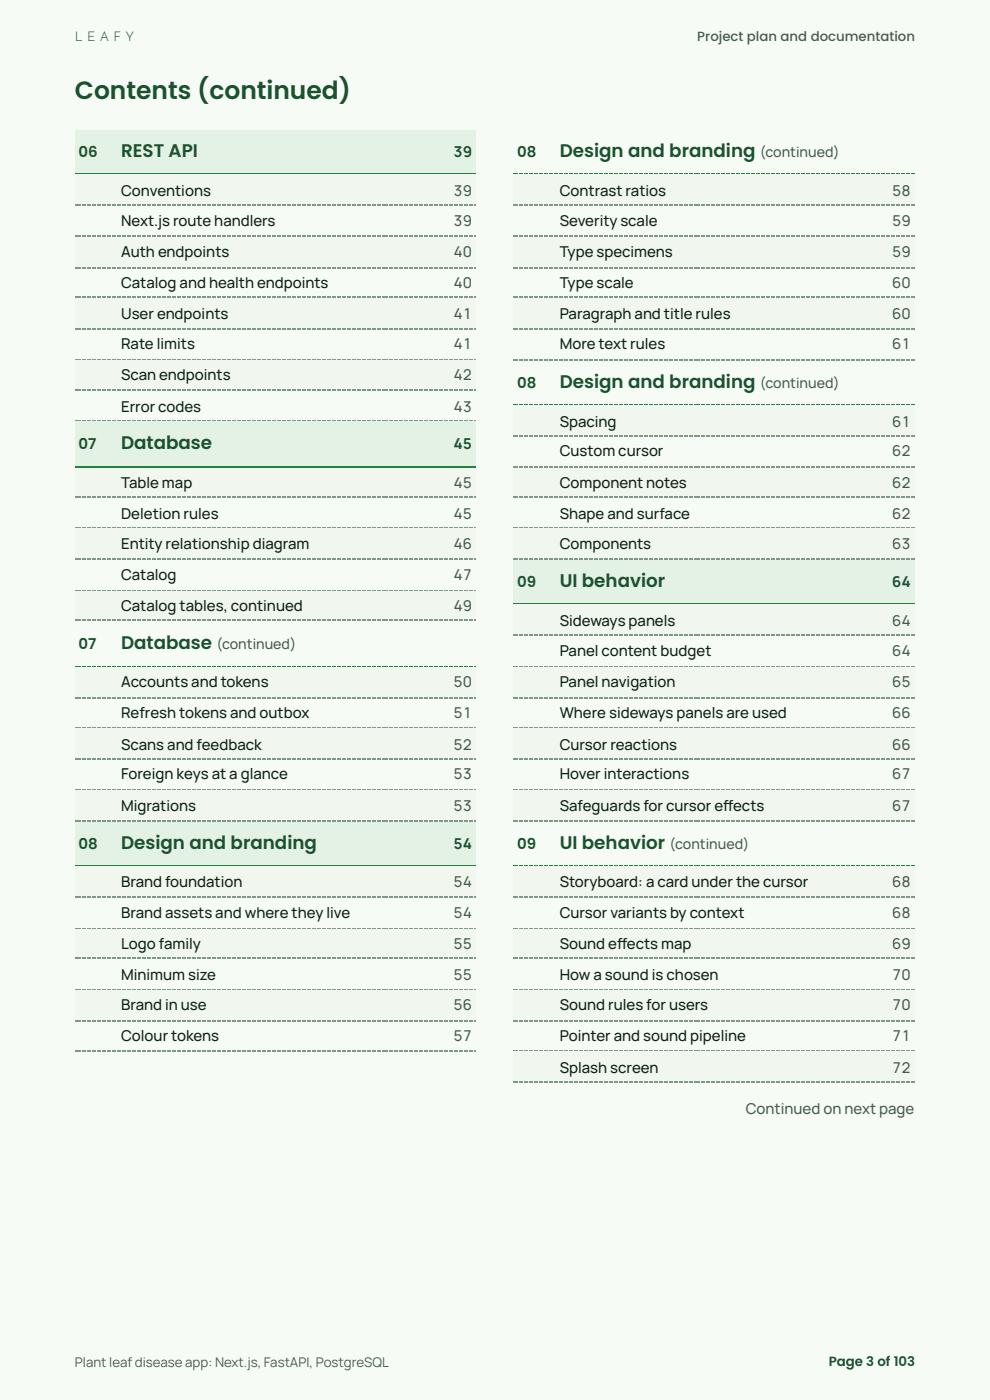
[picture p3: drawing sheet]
<svg xmlns="http://www.w3.org/2000/svg" width="210mm" height="297mm" viewBox="0 0 210 297" stroke-linecap="round" stroke-linejoin="round" font-family="sans-serif">
<defs><g id="words">
<text font-size="5.3" fill="#17542d" x="15.9" y="20.9">Contents (continued)</text>
<g font-size="3.9" fill="#17542d">
<text x="25.7" y="33.3">REST API</text>
<text x="118.7" y="33.3">Design and branding</text>
<text x="118.7" y="82.3">Design and branding</text>
<text x="25.7" y="95.3">Database</text>
<text x="118.7" y="124.6">UI behavior</text>
<text x="25.7" y="137.6">Database</text>
<text x="25.7" y="180.2">Design and branding</text>
<text x="118.7" y="180.2">UI behavior</text>
</g>
<g font-size="3.2" fill="#17542d">
<text x="16.7" y="33.3">06</text>
<text x="96.1" y="33.3">39</text>
<text x="109.7" y="33.3">08</text>
<text x="109.7" y="82.3">08</text>
<text x="16.7" y="95.3">07</text>
<text x="96.1" y="95.3">45</text>
<text x="109.7" y="124.6">09</text>
<text x="189.1" y="124.6">64</text>
<text x="16.7" y="137.6">07</text>
<text x="16.7" y="180.2">08</text>
<text x="96.1" y="180.2">54</text>
<text x="109.7" y="180.2">09</text>
</g>
<g font-size="3.2" fill="#0e2316">
<text x="25.7" y="41.5">Conventions</text>
<text x="118.7" y="41.5">Contrast ratios</text>
<text x="25.7" y="47.9">Next.js route handlers</text>
<text x="118.7" y="47.9">Severity scale</text>
<text x="25.7" y="54.5">Auth endpoints</text>
<text x="118.7" y="54.5">Type specimens</text>
<text x="25.7" y="61.1">Catalog and health endpoints</text>
<text x="118.7" y="61.1">Type scale</text>
<text x="25.7" y="67.7">User endpoints</text>
<text x="118.7" y="67.7">Paragraph and title rules</text>
<text x="25.7" y="74.1">Rate limits</text>
<text x="118.7" y="74.1">More text rules</text>
<text x="25.7" y="80.7">Scan endpoints</text>
<text x="25.7" y="87.3">Error codes</text>
<text x="118.7" y="90.5">Spacing</text>
<text x="118.7" y="96.8">Custom cursor</text>
<text x="25.7" y="103.5">Table map</text>
<text x="118.7" y="103.5">Component notes</text>
<text x="25.7" y="110.1">Deletion rules</text>
<text x="118.7" y="110.1">Shape and surface</text>
<text x="25.7" y="116.4">Entity relationship diagram</text>
<text x="118.7" y="116.4">Components</text>
<text x="25.7" y="123">Catalog</text>
<text x="25.7" y="129.6">Catalog tables, continued</text>
<text x="118.7" y="132.8">Sideways panels</text>
<text x="118.7" y="139.2">Panel content budget</text>
<text x="25.7" y="145.8">Accounts and tokens</text>
<text x="118.7" y="145.8">Panel navigation</text>
<text x="25.7" y="152.4">Refresh tokens and outbox</text>
<text x="118.7" y="152.4">Where sideways panels are used</text>
<text x="25.7" y="159">Scans and feedback</text>
<text x="118.7" y="159">Cursor reactions</text>
<text x="25.7" y="165.4">Foreign keys at a glance</text>
<text x="118.7" y="165.4">Hover interactions</text>
<text x="25.7" y="172">Migrations</text>
<text x="118.7" y="172">Safeguards for cursor efects</text>
<text x="153.3" y="172">f</text>
<text x="25.7" y="188.1">Brand foundation</text>
<text x="118.7" y="188.1">Storyboard: a card under the cursor</text>
<text x="25.7" y="194.7">Brand assets and where they live</text>
<text x="118.7" y="194.7">Cursor variants by context</text>
<text x="25.7" y="201.3">Logo family</text>
<text x="118.7" y="201.3">Sound efects map</text>
<text x="130.8" y="201.3">f</text>
<text x="25.7" y="208">Minimum size</text>
<text x="118.7" y="208">How a sound is chosen</text>
<text x="25.7" y="214.3">Brand in use</text>
<text x="118.7" y="214.3">Sound rules for users</text>
<text x="25.7" y="220.9">Colour tokens</text>
<text x="118.7" y="220.9">Pointer and sound pipeline</text>
<text x="118.7" y="227.5">Splash screen</text>
</g>
<g font-size="3.2" fill="#46604f">
<text x="96.1" y="41.5">39</text>
<text x="189.1" y="41.5">58</text>
<text x="96.1" y="47.9">39</text>
<text x="189.1" y="47.9">59</text>
<text x="96.1" y="54.5">40</text>
<text x="189.1" y="54.5">59</text>
<text x="96.1" y="61.1">40</text>
<text x="189.1" y="61.1">60</text>
<text x="96.1" y="67.7">41</text>
<text x="189.1" y="67.7">60</text>
<text x="96.1" y="74.1">41</text>
<text x="189.1" y="74.1">61</text>
<text x="96.1" y="80.7">42</text>
<text x="96.1" y="87.3">43</text>
<text x="189.1" y="90.5">61</text>
<text x="189.1" y="96.8">62</text>
<text x="96.1" y="103.5">45</text>
<text x="189.1" y="103.5">62</text>
<text x="96.1" y="110.1">45</text>
<text x="189.1" y="110.1">62</text>
<text x="96.1" y="116.4">46</text>
<text x="189.1" y="116.4">63</text>
<text x="96.1" y="123">47</text>
<text x="96.1" y="129.6">49</text>
<text x="189.1" y="132.8">64</text>
<text x="189.1" y="139.2">64</text>
<text x="96.1" y="145.8">50</text>
<text x="189.1" y="145.8">65</text>
<text x="96.1" y="152.4">51</text>
<text x="189.1" y="152.4">66</text>
<text x="96.1" y="159">52</text>
<text x="189.1" y="159">66</text>
<text x="96.1" y="165.4">53</text>
<text x="189.1" y="165.4">67</text>
<text x="96.1" y="172">53</text>
<text x="189.1" y="172">67</text>
<text x="96.1" y="188.1">54</text>
<text x="189.1" y="188.1">68</text>
<text x="96.1" y="194.7">54</text>
<text x="189.1" y="194.7">68</text>
<text x="96.1" y="201.3">55</text>
<text x="189.1" y="201.3">69</text>
<text x="96.1" y="208">55</text>
<text x="189.1" y="208">70</text>
<text x="96.1" y="214.3">56</text>
<text x="189.1" y="214.3">70</text>
<text x="96.1" y="220.9">57</text>
<text x="189.1" y="220.9">71</text>
<text x="189.1" y="227.5">72</text>
<text x="158.1" y="236.3">Continued on next page</text>
</g>
<g font-size="3" fill="#46604f">
<text x="161.1" y="33.3">(continued)</text>
<text x="161.1" y="82.3">(continued)</text>
<text x="45.9" y="137.6">(continued)</text>
<text x="142" y="180.2">(continued)</text>
</g>
<g font-size="2.8" fill="#17542d">
<text x="15.9" y="8.7">L E A F Y</text>
<text x="175.7" y="289.7">Page 3 of 103</text>
</g>
<g font-size="2.8" fill="#46604f">
<text x="147.8" y="8.7">Project plan and documentation</text>
<text x="15.9" y="290">Plant leaf disease app: Next.js, FastAPI, PostgreSQL</text>
</g>
</g></defs>
<g fill="#f7fbf6">
<path d="M0 0h209.9v297.1h-209.9z"/>
<path d="M15.9 15.9h178v265.1h-178z"/>
</g>
<path d="M15.9 27.5h84.9v9.5h-84.9z" fill="#e4f1e5"/>
<path d="M15.9 36.9h84.9" fill="none" stroke="#23813a" stroke-width=".26"/>
<path d="M15.9 37h84.9v6.7h-84.9z" fill="#f1f7ef"/>
<g fill="#7d9985">
<path d="M15.9 43.4h.2v.3h-.2z"/>
<path d="M16.4 43.4h.3v.3h-.3z"/>
<path d="M16.9 43.4h.3v.3h-.3z"/>
<path d="M17.5 43.4h.2v.3h-.2z"/>
<path d="M18 43.4h.3v.3h-.3z"/>
<path d="M18.5 43.4h.3v.3h-.3z"/>
<path d="M19 43.4h.3v.3h-.3z"/>
<path d="M19.6 43.4h.2v.3h-.2z"/>
<path d="M20.1 43.4h.3v.3h-.3z"/>
<path d="M20.6 43.4h.3v.3h-.3z"/>
<path d="M21.2 43.4h.2v.3h-.2z"/>
<path d="M21.7 43.4h.3v.3h-.3z"/>
<path d="M22.2 43.4h.3v.3h-.3z"/>
<path d="M22.8 43.4h.2v.3h-.2z"/>
<path d="M23.3 43.4h.2v.3h-.2z"/>
<path d="M23.8 43.4h.3v.3h-.3z"/>
<path d="M24.3 43.4h.3v.3h-.3z"/>
<path d="M24.9 43.4h.2v.3h-.2z"/>
<path d="M25.4 43.4h.3v.3h-.3z"/>
<path d="M25.9 43.4h.3v.3h-.3z"/>
<path d="M26.5 43.4h.2v.3h-.2z"/>
<path d="M27 43.4h.3v.3h-.3z"/>
<path d="M27.5 43.4h.3v.3h-.3z"/>
<path d="M28 43.4h.3v.3h-.3z"/>
<path d="M28.6 43.4h.2v.3h-.2z"/>
<path d="M29.1 43.4h.3v.3h-.3z"/>
<path d="M29.6 43.4h.3v.3h-.3z"/>
<path d="M30.2 43.4h.2v.3h-.2z"/>
<path d="M30.7 43.4h.3v.3h-.3z"/>
<path d="M31.2 43.4h.3v.3h-.3z"/>
<path d="M31.7 43.4h.3v.3h-.3z"/>
<path d="M32.3 43.4h.2v.3h-.2z"/>
<path d="M32.8 43.4h.3v.3h-.3z"/>
<path d="M33.3 43.4h.3v.3h-.3z"/>
<path d="M33.9 43.4h.2v.3h-.2z"/>
<path d="M34.4 43.4h.3v.3h-.3z"/>
<path d="M34.9 43.4h.3v.3h-.3z"/>
<path d="M35.5 43.4h.2v.3h-.2z"/>
<path d="M36 43.4h.2v.3h-.2z"/>
<path d="M36.5 43.4h.3v.3h-.3z"/>
<path d="M37 43.4h.3v.3h-.3z"/>
<path d="M37.6 43.4h.2v.3h-.2z"/>
<path d="M38.1 43.4h.3v.3h-.3z"/>
<path d="M38.6 43.4h.3v.3h-.3z"/>
<path d="M39.2 43.4h.2v.3h-.2z"/>
<path d="M39.7 43.4h.3v.3h-.3z"/>
<path d="M40.2 43.4h.3v.3h-.3z"/>
<path d="M40.7 43.4h.3v.3h-.3z"/>
<path d="M41.3 43.4h.2v.3h-.2z"/>
<path d="M41.8 43.4h.3v.3h-.3z"/>
<path d="M42.3 43.4h.3v.3h-.3z"/>
<path d="M42.9 43.4h.2v.3h-.2z"/>
<path d="M43.4 43.4h.3v.3h-.3z"/>
<path d="M43.9 43.4h.3v.3h-.3z"/>
<path d="M44.4 43.4h.3v.3h-.3z"/>
<path d="M45 43.4h.2v.3h-.2z"/>
<path d="M45.5 43.4h.3v.3h-.3z"/>
<path d="M46 43.4h.3v.3h-.3z"/>
<path d="M46.6 43.4h.2v.3h-.2z"/>
<path d="M47.1 43.4h.3v.3h-.3z"/>
<path d="M47.6 43.4h.3v.3h-.3z"/>
<path d="M48.2 43.4h.2v.3h-.2z"/>
<path d="M48.7 43.4h.2v.3h-.2z"/>
<path d="M49.2 43.4h.3v.3h-.3z"/>
<path d="M49.7 43.4h.3v.3h-.3z"/>
<path d="M50.3 43.4h.2v.3h-.2z"/>
<path d="M50.8 43.4h.3v.3h-.3z"/>
<path d="M51.3 43.4h.3v.3h-.3z"/>
<path d="M51.9 43.4h.2v.3h-.2z"/>
<path d="M52.4 43.4h.3v.3h-.3z"/>
<path d="M52.9 43.4h.3v.3h-.3z"/>
<path d="M53.4 43.4h.3v.3h-.3z"/>
<path d="M54 43.4h.2v.3h-.2z"/>
<path d="M54.5 43.4h.3v.3h-.3z"/>
<path d="M55 43.4h.3v.3h-.3z"/>
<path d="M55.6 43.4h.2v.3h-.2z"/>
<path d="M56.1 43.4h.3v.3h-.3z"/>
<path d="M56.6 43.4h.3v.3h-.3z"/>
<path d="M57.1 43.4h.3v.3h-.3z"/>
<path d="M57.7 43.4h.2v.3h-.2z"/>
<path d="M58.2 43.4h.3v.3h-.3z"/>
<path d="M58.7 43.4h.3v.3h-.3z"/>
<path d="M59.3 43.4h.2v.3h-.2z"/>
<path d="M59.8 43.4h.3v.3h-.3z"/>
<path d="M60.3 43.4h.3v.3h-.3z"/>
<path d="M60.9 43.4h.2v.3h-.2z"/>
<path d="M61.4 43.4h.2v.3h-.2z"/>
<path d="M61.9 43.4h.3v.3h-.3z"/>
<path d="M62.4 43.4h.3v.3h-.3z"/>
<path d="M63 43.4h.2v.3h-.2z"/>
<path d="M63.5 43.4h.3v.3h-.3z"/>
<path d="M64 43.4h.3v.3h-.3z"/>
<path d="M64.6 43.4h.2v.3h-.2z"/>
<path d="M65.1 43.4h.3v.3h-.3z"/>
<path d="M65.6 43.4h.3v.3h-.3z"/>
<path d="M66.1 43.4h.3v.3h-.3z"/>
<path d="M66.7 43.4h.2v.3h-.2z"/>
<path d="M67.2 43.4h.3v.3h-.3z"/>
<path d="M67.7 43.4h.3v.3h-.3z"/>
<path d="M68.3 43.4h.2v.3h-.2z"/>
<path d="M68.8 43.4h.3v.3h-.3z"/>
<path d="M69.3 43.4h.3v.3h-.3z"/>
<path d="M69.8 43.4h.3v.3h-.3z"/>
<path d="M70.4 43.4h.2v.3h-.2z"/>
<path d="M70.9 43.4h.3v.3h-.3z"/>
<path d="M71.4 43.4h.3v.3h-.3z"/>
<path d="M72 43.4h.2v.3h-.2z"/>
<path d="M72.5 43.4h.3v.3h-.3z"/>
<path d="M73 43.4h.3v.3h-.3z"/>
<path d="M73.6 43.4h.2v.3h-.2z"/>
<path d="M74.1 43.4h.2v.3h-.2z"/>
<path d="M74.6 43.4h.3v.3h-.3z"/>
<path d="M75.1 43.4h.3v.3h-.3z"/>
<path d="M75.7 43.4h.2v.3h-.2z"/>
<path d="M76.2 43.4h.3v.3h-.3z"/>
<path d="M76.7 43.4h.3v.3h-.3z"/>
<path d="M77.3 43.4h.2v.3h-.2z"/>
<path d="M77.8 43.4h.3v.3h-.3z"/>
<path d="M78.3 43.4h.3v.3h-.3z"/>
<path d="M78.8 43.4h.3v.3h-.3z"/>
<path d="M79.4 43.4h.2v.3h-.2z"/>
<path d="M79.9 43.4h.3v.3h-.3z"/>
<path d="M80.4 43.4h.3v.3h-.3z"/>
<path d="M81 43.4h.2v.3h-.2z"/>
<path d="M81.5 43.4h.3v.3h-.3z"/>
<path d="M82 43.4h.3v.3h-.3z"/>
<path d="M82.5 43.4h.3v.3h-.3z"/>
<path d="M83.1 43.4h.2v.3h-.2z"/>
<path d="M83.6 43.4h.3v.3h-.3z"/>
<path d="M84.1 43.4h.3v.3h-.3z"/>
<path d="M84.7 43.4h.2v.3h-.2z"/>
<path d="M85.2 43.4h.3v.3h-.3z"/>
<path d="M85.7 43.4h.3v.3h-.3z"/>
<path d="M86.3 43.4h.2v.3h-.2z"/>
<path d="M86.8 43.4h.2v.3h-.2z"/>
<path d="M87.3 43.4h.3v.3h-.3z"/>
<path d="M87.8 43.4h.3v.3h-.3z"/>
<path d="M88.4 43.4h.2v.3h-.2z"/>
<path d="M88.9 43.4h.3v.3h-.3z"/>
<path d="M89.4 43.4h.3v.3h-.3z"/>
<path d="M90 43.4h.2v.3h-.2z"/>
<path d="M90.5 43.4h.3v.3h-.3z"/>
<path d="M91 43.4h.3v.3h-.3z"/>
<path d="M91.5 43.4h.3v.3h-.3z"/>
<path d="M92.1 43.4h.2v.3h-.2z"/>
<path d="M92.6 43.4h.3v.3h-.3z"/>
<path d="M93.1 43.4h.3v.3h-.3z"/>
<path d="M93.7 43.4h.2v.3h-.2z"/>
<path d="M94.2 43.4h.3v.3h-.3z"/>
<path d="M94.7 43.4h.3v.3h-.3z"/>
<path d="M95.2 43.4h.3v.3h-.3z"/>
<path d="M95.8 43.4h.2v.3h-.2z"/>
<path d="M96.3 43.4h.3v.3h-.3z"/>
<path d="M96.8 43.4h.3v.3h-.3z"/>
<path d="M97.4 43.4h.2v.3h-.2z"/>
<path d="M97.9 43.4h.3v.3h-.3z"/>
<path d="M98.4 43.4h.3v.3h-.3z"/>
<path d="M99 43.4h.2v.3h-.2z"/>
<path d="M99.5 43.4h.2v.3h-.2z"/>
<path d="M100 43.4h.3v.3h-.3z"/>
<path d="M100.5 43.4h.3v.3h-.3z"/>
<path d="M15.9 50h.2v.3h-.2z"/>
<path d="M16.4 50h.3v.3h-.3z"/>
<path d="M16.9 50h.3v.3h-.3z"/>
<path d="M17.5 50h.2v.3h-.2z"/>
<path d="M18 50h.3v.3h-.3z"/>
<path d="M18.5 50h.3v.3h-.3z"/>
<path d="M19 50h.3v.3h-.3z"/>
<path d="M19.6 50h.2v.3h-.2z"/>
<path d="M20.1 50h.3v.3h-.3z"/>
<path d="M20.6 50h.3v.3h-.3z"/>
<path d="M21.2 50h.2v.3h-.2z"/>
<path d="M21.7 50h.3v.3h-.3z"/>
<path d="M22.2 50h.3v.3h-.3z"/>
<path d="M22.8 50h.2v.3h-.2z"/>
<path d="M23.3 50h.2v.3h-.2z"/>
<path d="M23.8 50h.3v.3h-.3z"/>
<path d="M24.3 50h.3v.3h-.3z"/>
<path d="M24.9 50h.2v.3h-.2z"/>
<path d="M25.4 50h.3v.3h-.3z"/>
<path d="M25.9 50h.3v.3h-.3z"/>
<path d="M26.5 50h.2v.3h-.2z"/>
<path d="M27 50h.3v.3h-.3z"/>
<path d="M27.5 50h.3v.3h-.3z"/>
<path d="M28 50h.3v.3h-.3z"/>
<path d="M28.6 50h.2v.3h-.2z"/>
<path d="M29.1 50h.3v.3h-.3z"/>
<path d="M29.6 50h.3v.3h-.3z"/>
<path d="M30.2 50h.2v.3h-.2z"/>
<path d="M30.7 50h.3v.3h-.3z"/>
<path d="M31.2 50h.3v.3h-.3z"/>
<path d="M31.7 50h.3v.3h-.3z"/>
<path d="M32.3 50h.2v.3h-.2z"/>
<path d="M32.8 50h.3v.3h-.3z"/>
<path d="M33.3 50h.3v.3h-.3z"/>
<path d="M33.9 50h.2v.3h-.2z"/>
<path d="M34.4 50h.3v.3h-.3z"/>
<path d="M34.9 50h.3v.3h-.3z"/>
<path d="M35.5 50h.2v.3h-.2z"/>
<path d="M36 50h.2v.3h-.2z"/>
<path d="M36.5 50h.3v.3h-.3z"/>
<path d="M37 50h.3v.3h-.3z"/>
<path d="M37.6 50h.2v.3h-.2z"/>
<path d="M38.1 50h.3v.3h-.3z"/>
<path d="M38.6 50h.3v.3h-.3z"/>
<path d="M39.2 50h.2v.3h-.2z"/>
<path d="M39.7 50h.3v.3h-.3z"/>
<path d="M40.2 50h.3v.3h-.3z"/>
<path d="M40.7 50h.3v.3h-.3z"/>
<path d="M41.3 50h.2v.3h-.2z"/>
<path d="M41.8 50h.3v.3h-.3z"/>
<path d="M42.3 50h.3v.3h-.3z"/>
<path d="M42.9 50h.2v.3h-.2z"/>
<path d="M43.4 50h.3v.3h-.3z"/>
<path d="M43.9 50h.3v.3h-.3z"/>
<path d="M44.4 50h.3v.3h-.3z"/>
<path d="M45 50h.2v.3h-.2z"/>
<path d="M45.5 50h.3v.3h-.3z"/>
<path d="M46 50h.3v.3h-.3z"/>
<path d="M46.6 50h.2v.3h-.2z"/>
<path d="M47.1 50h.3v.3h-.3z"/>
<path d="M47.6 50h.3v.3h-.3z"/>
<path d="M48.2 50h.2v.3h-.2z"/>
<path d="M48.7 50h.2v.3h-.2z"/>
<path d="M49.2 50h.3v.3h-.3z"/>
<path d="M49.7 50h.3v.3h-.3z"/>
<path d="M50.3 50h.2v.3h-.2z"/>
<path d="M50.8 50h.3v.3h-.3z"/>
<path d="M51.3 50h.3v.3h-.3z"/>
<path d="M51.9 50h.2v.3h-.2z"/>
<path d="M52.4 50h.3v.3h-.3z"/>
<path d="M52.9 50h.3v.3h-.3z"/>
<path d="M53.4 50h.3v.3h-.3z"/>
<path d="M54 50h.2v.3h-.2z"/>
<path d="M54.5 50h.3v.3h-.3z"/>
<path d="M55 50h.3v.3h-.3z"/>
<path d="M55.6 50h.2v.3h-.2z"/>
<path d="M56.1 50h.3v.3h-.3z"/>
<path d="M56.6 50h.3v.3h-.3z"/>
<path d="M57.1 50h.3v.3h-.3z"/>
<path d="M57.7 50h.2v.3h-.2z"/>
<path d="M58.2 50h.3v.3h-.3z"/>
<path d="M58.7 50h.3v.3h-.3z"/>
<path d="M59.3 50h.2v.3h-.2z"/>
<path d="M59.8 50h.3v.3h-.3z"/>
<path d="M60.3 50h.3v.3h-.3z"/>
<path d="M60.9 50h.2v.3h-.2z"/>
<path d="M61.4 50h.2v.3h-.2z"/>
<path d="M61.9 50h.3v.3h-.3z"/>
<path d="M62.4 50h.3v.3h-.3z"/>
<path d="M63 50h.2v.3h-.2z"/>
<path d="M63.5 50h.3v.3h-.3z"/>
<path d="M64 50h.3v.3h-.3z"/>
<path d="M64.6 50h.2v.3h-.2z"/>
<path d="M65.1 50h.3v.3h-.3z"/>
<path d="M65.6 50h.3v.3h-.3z"/>
<path d="M66.1 50h.3v.3h-.3z"/>
<path d="M66.7 50h.2v.3h-.2z"/>
<path d="M67.2 50h.3v.3h-.3z"/>
<path d="M67.7 50h.3v.3h-.3z"/>
<path d="M68.3 50h.2v.3h-.2z"/>
<path d="M68.8 50h.3v.3h-.3z"/>
<path d="M69.3 50h.3v.3h-.3z"/>
<path d="M69.8 50h.3v.3h-.3z"/>
<path d="M70.4 50h.2v.3h-.2z"/>
<path d="M70.9 50h.3v.3h-.3z"/>
<path d="M71.4 50h.3v.3h-.3z"/>
<path d="M72 50h.2v.3h-.2z"/>
<path d="M72.5 50h.3v.3h-.3z"/>
<path d="M73 50h.3v.3h-.3z"/>
<path d="M73.6 50h.2v.3h-.2z"/>
<path d="M74.1 50h.2v.3h-.2z"/>
<path d="M74.6 50h.3v.3h-.3z"/>
<path d="M75.1 50h.3v.3h-.3z"/>
<path d="M75.7 50h.2v.3h-.2z"/>
<path d="M76.2 50h.3v.3h-.3z"/>
<path d="M76.7 50h.3v.3h-.3z"/>
<path d="M77.3 50h.2v.3h-.2z"/>
<path d="M77.8 50h.3v.3h-.3z"/>
<path d="M78.3 50h.3v.3h-.3z"/>
<path d="M78.8 50h.3v.3h-.3z"/>
<path d="M79.4 50h.2v.3h-.2z"/>
<path d="M79.9 50h.3v.3h-.3z"/>
<path d="M80.4 50h.3v.3h-.3z"/>
<path d="M81 50h.2v.3h-.2z"/>
<path d="M81.5 50h.3v.3h-.3z"/>
<path d="M82 50h.3v.3h-.3z"/>
<path d="M82.5 50h.3v.3h-.3z"/>
<path d="M83.1 50h.2v.3h-.2z"/>
<path d="M83.6 50h.3v.3h-.3z"/>
<path d="M84.1 50h.3v.3h-.3z"/>
<path d="M84.7 50h.2v.3h-.2z"/>
<path d="M85.2 50h.3v.3h-.3z"/>
<path d="M85.7 50h.3v.3h-.3z"/>
<path d="M86.3 50h.2v.3h-.2z"/>
<path d="M86.8 50h.2v.3h-.2z"/>
<path d="M87.3 50h.3v.3h-.3z"/>
<path d="M87.8 50h.3v.3h-.3z"/>
<path d="M88.4 50h.2v.3h-.2z"/>
<path d="M88.9 50h.3v.3h-.3z"/>
<path d="M89.4 50h.3v.3h-.3z"/>
<path d="M90 50h.2v.3h-.2z"/>
<path d="M90.5 50h.3v.3h-.3z"/>
<path d="M91 50h.3v.3h-.3z"/>
<path d="M91.5 50h.3v.3h-.3z"/>
<path d="M92.1 50h.2v.3h-.2z"/>
<path d="M92.6 50h.3v.3h-.3z"/>
<path d="M93.1 50h.3v.3h-.3z"/>
<path d="M93.7 50h.2v.3h-.2z"/>
<path d="M94.2 50h.3v.3h-.3z"/>
<path d="M94.7 50h.3v.3h-.3z"/>
<path d="M95.2 50h.3v.3h-.3z"/>
<path d="M95.8 50h.2v.3h-.2z"/>
<path d="M96.3 50h.3v.3h-.3z"/>
<path d="M96.8 50h.3v.3h-.3z"/>
<path d="M97.4 50h.2v.3h-.2z"/>
<path d="M97.9 50h.3v.3h-.3z"/>
<path d="M98.4 50h.3v.3h-.3z"/>
<path d="M99 50h.2v.3h-.2z"/>
<path d="M99.5 50h.2v.3h-.2z"/>
<path d="M100 50h.3v.3h-.3z"/>
<path d="M100.5 50h.3v.3h-.3z"/>
</g>
<path d="M15.9 50.3h84.9v6.6h-84.9z" fill="#f1f7ef"/>
<g fill="#7d9985">
<path d="M15.9 56.6h.2v.3h-.2z"/>
<path d="M16.4 56.6h.3v.3h-.3z"/>
<path d="M16.9 56.6h.3v.3h-.3z"/>
<path d="M17.5 56.6h.2v.3h-.2z"/>
<path d="M18 56.6h.3v.3h-.3z"/>
<path d="M18.5 56.6h.3v.3h-.3z"/>
<path d="M19 56.6h.3v.3h-.3z"/>
<path d="M19.6 56.6h.2v.3h-.2z"/>
<path d="M20.1 56.6h.3v.3h-.3z"/>
<path d="M20.6 56.6h.3v.3h-.3z"/>
<path d="M21.2 56.6h.2v.3h-.2z"/>
<path d="M21.7 56.6h.3v.3h-.3z"/>
<path d="M22.2 56.6h.3v.3h-.3z"/>
<path d="M22.8 56.6h.2v.3h-.2z"/>
<path d="M23.3 56.6h.2v.3h-.2z"/>
<path d="M23.8 56.6h.3v.3h-.3z"/>
<path d="M24.3 56.6h.3v.3h-.3z"/>
<path d="M24.9 56.6h.2v.3h-.2z"/>
<path d="M25.4 56.6h.3v.3h-.3z"/>
<path d="M25.9 56.6h.3v.3h-.3z"/>
<path d="M26.5 56.6h.2v.3h-.2z"/>
<path d="M27 56.6h.3v.3h-.3z"/>
<path d="M27.5 56.6h.3v.3h-.3z"/>
<path d="M28 56.6h.3v.3h-.3z"/>
<path d="M28.6 56.6h.2v.3h-.2z"/>
<path d="M29.1 56.6h.3v.3h-.3z"/>
<path d="M29.6 56.6h.3v.3h-.3z"/>
<path d="M30.2 56.6h.2v.3h-.2z"/>
<path d="M30.7 56.6h.3v.3h-.3z"/>
<path d="M31.2 56.6h.3v.3h-.3z"/>
<path d="M31.7 56.6h.3v.3h-.3z"/>
<path d="M32.3 56.6h.2v.3h-.2z"/>
<path d="M32.8 56.6h.3v.3h-.3z"/>
<path d="M33.3 56.6h.3v.3h-.3z"/>
<path d="M33.9 56.6h.2v.3h-.2z"/>
<path d="M34.4 56.6h.3v.3h-.3z"/>
<path d="M34.9 56.6h.3v.3h-.3z"/>
<path d="M35.5 56.6h.2v.3h-.2z"/>
<path d="M36 56.6h.2v.3h-.2z"/>
<path d="M36.5 56.6h.3v.3h-.3z"/>
<path d="M37 56.6h.3v.3h-.3z"/>
<path d="M37.6 56.6h.2v.3h-.2z"/>
<path d="M38.1 56.6h.3v.3h-.3z"/>
<path d="M38.6 56.6h.3v.3h-.3z"/>
<path d="M39.2 56.6h.2v.3h-.2z"/>
<path d="M39.7 56.6h.3v.3h-.3z"/>
<path d="M40.2 56.6h.3v.3h-.3z"/>
<path d="M40.7 56.6h.3v.3h-.3z"/>
<path d="M41.3 56.6h.2v.3h-.2z"/>
<path d="M41.8 56.6h.3v.3h-.3z"/>
<path d="M42.3 56.6h.3v.3h-.3z"/>
<path d="M42.9 56.6h.2v.3h-.2z"/>
<path d="M43.4 56.6h.3v.3h-.3z"/>
<path d="M43.9 56.6h.3v.3h-.3z"/>
<path d="M44.4 56.6h.3v.3h-.3z"/>
<path d="M45 56.6h.2v.3h-.2z"/>
<path d="M45.5 56.6h.3v.3h-.3z"/>
<path d="M46 56.6h.3v.3h-.3z"/>
<path d="M46.6 56.6h.2v.3h-.2z"/>
<path d="M47.1 56.6h.3v.3h-.3z"/>
<path d="M47.6 56.6h.3v.3h-.3z"/>
<path d="M48.2 56.6h.2v.3h-.2z"/>
<path d="M48.7 56.6h.2v.3h-.2z"/>
<path d="M49.2 56.6h.3v.3h-.3z"/>
<path d="M49.7 56.6h.3v.3h-.3z"/>
<path d="M50.3 56.6h.2v.3h-.2z"/>
<path d="M50.8 56.6h.3v.3h-.3z"/>
<path d="M51.3 56.6h.3v.3h-.3z"/>
<path d="M51.9 56.6h.2v.3h-.2z"/>
<path d="M52.4 56.6h.3v.3h-.3z"/>
<path d="M52.9 56.6h.3v.3h-.3z"/>
<path d="M53.4 56.6h.3v.3h-.3z"/>
<path d="M54 56.6h.2v.3h-.2z"/>
<path d="M54.5 56.6h.3v.3h-.3z"/>
<path d="M55 56.6h.3v.3h-.3z"/>
<path d="M55.6 56.6h.2v.3h-.2z"/>
<path d="M56.1 56.6h.3v.3h-.3z"/>
<path d="M56.6 56.6h.3v.3h-.3z"/>
<path d="M57.1 56.6h.3v.3h-.3z"/>
<path d="M57.7 56.6h.2v.3h-.2z"/>
<path d="M58.2 56.6h.3v.3h-.3z"/>
<path d="M58.7 56.6h.3v.3h-.3z"/>
<path d="M59.3 56.6h.2v.3h-.2z"/>
<path d="M59.8 56.6h.3v.3h-.3z"/>
<path d="M60.3 56.6h.3v.3h-.3z"/>
<path d="M60.9 56.6h.2v.3h-.2z"/>
<path d="M61.4 56.6h.2v.3h-.2z"/>
<path d="M61.9 56.6h.3v.3h-.3z"/>
<path d="M62.4 56.6h.3v.3h-.3z"/>
<path d="M63 56.6h.2v.3h-.2z"/>
<path d="M63.5 56.6h.3v.3h-.3z"/>
<path d="M64 56.6h.3v.3h-.3z"/>
<path d="M64.6 56.6h.2v.3h-.2z"/>
<path d="M65.1 56.6h.3v.3h-.3z"/>
<path d="M65.6 56.6h.3v.3h-.3z"/>
<path d="M66.1 56.6h.3v.3h-.3z"/>
<path d="M66.7 56.6h.2v.3h-.2z"/>
<path d="M67.2 56.6h.3v.3h-.3z"/>
<path d="M67.7 56.6h.3v.3h-.3z"/>
<path d="M68.3 56.6h.2v.3h-.2z"/>
<path d="M68.8 56.6h.3v.3h-.3z"/>
<path d="M69.3 56.6h.3v.3h-.3z"/>
<path d="M69.8 56.6h.3v.3h-.3z"/>
<path d="M70.4 56.6h.2v.3h-.2z"/>
<path d="M70.9 56.6h.3v.3h-.3z"/>
<path d="M71.4 56.6h.3v.3h-.3z"/>
<path d="M72 56.6h.2v.3h-.2z"/>
<path d="M72.5 56.6h.3v.3h-.3z"/>
<path d="M73 56.6h.3v.3h-.3z"/>
<path d="M73.6 56.6h.2v.3h-.2z"/>
<path d="M74.1 56.6h.2v.3h-.2z"/>
<path d="M74.6 56.6h.3v.3h-.3z"/>
<path d="M75.1 56.6h.3v.3h-.3z"/>
<path d="M75.7 56.6h.2v.3h-.2z"/>
<path d="M76.2 56.6h.3v.3h-.3z"/>
<path d="M76.7 56.6h.3v.3h-.3z"/>
<path d="M77.3 56.6h.2v.3h-.2z"/>
<path d="M77.8 56.6h.3v.3h-.3z"/>
<path d="M78.3 56.6h.3v.3h-.3z"/>
<path d="M78.8 56.6h.3v.3h-.3z"/>
<path d="M79.4 56.6h.2v.3h-.2z"/>
<path d="M79.9 56.6h.3v.3h-.3z"/>
<path d="M80.4 56.6h.3v.3h-.3z"/>
<path d="M81 56.6h.2v.3h-.2z"/>
<path d="M81.5 56.6h.3v.3h-.3z"/>
<path d="M82 56.6h.3v.3h-.3z"/>
<path d="M82.5 56.6h.3v.3h-.3z"/>
<path d="M83.1 56.6h.2v.3h-.2z"/>
<path d="M83.6 56.6h.3v.3h-.3z"/>
<path d="M84.1 56.6h.3v.3h-.3z"/>
<path d="M84.7 56.6h.2v.3h-.2z"/>
<path d="M85.2 56.6h.3v.3h-.3z"/>
<path d="M85.7 56.6h.3v.3h-.3z"/>
<path d="M86.3 56.6h.2v.3h-.2z"/>
<path d="M86.8 56.6h.2v.3h-.2z"/>
<path d="M87.3 56.6h.3v.3h-.3z"/>
<path d="M87.8 56.6h.3v.3h-.3z"/>
<path d="M88.4 56.6h.2v.3h-.2z"/>
<path d="M88.9 56.6h.3v.3h-.3z"/>
<path d="M89.4 56.6h.3v.3h-.3z"/>
<path d="M90 56.6h.2v.3h-.2z"/>
<path d="M90.5 56.6h.3v.3h-.3z"/>
<path d="M91 56.6h.3v.3h-.3z"/>
<path d="M91.5 56.6h.3v.3h-.3z"/>
<path d="M92.1 56.6h.2v.3h-.2z"/>
<path d="M92.6 56.6h.3v.3h-.3z"/>
<path d="M93.1 56.6h.3v.3h-.3z"/>
<path d="M93.7 56.6h.2v.3h-.2z"/>
<path d="M94.2 56.6h.3v.3h-.3z"/>
<path d="M94.7 56.6h.3v.3h-.3z"/>
<path d="M95.2 56.6h.3v.3h-.3z"/>
<path d="M95.8 56.6h.2v.3h-.2z"/>
<path d="M96.3 56.6h.3v.3h-.3z"/>
<path d="M96.8 56.6h.3v.3h-.3z"/>
<path d="M97.4 56.6h.2v.3h-.2z"/>
<path d="M97.9 56.6h.3v.3h-.3z"/>
<path d="M98.4 56.6h.3v.3h-.3z"/>
<path d="M99 56.6h.2v.3h-.2z"/>
<path d="M99.5 56.6h.2v.3h-.2z"/>
<path d="M100 56.6h.3v.3h-.3z"/>
<path d="M100.5 56.6h.3v.3h-.3z"/>
<path d="M15.9 63h.2v.2h-.2z"/>
<path d="M16.4 63h.3v.2h-.3z"/>
<path d="M16.9 63h.3v.2h-.3z"/>
<path d="M17.5 63h.2v.2h-.2z"/>
<path d="M18 63h.3v.2h-.3z"/>
<path d="M18.5 63h.3v.2h-.3z"/>
<path d="M19 63h.3v.2h-.3z"/>
<path d="M19.6 63h.2v.2h-.2z"/>
<path d="M20.1 63h.3v.2h-.3z"/>
<path d="M20.6 63h.3v.2h-.3z"/>
<path d="M21.2 63h.2v.2h-.2z"/>
<path d="M21.7 63h.3v.2h-.3z"/>
<path d="M22.2 63h.3v.2h-.3z"/>
<path d="M22.8 63h.2v.2h-.2z"/>
<path d="M23.3 63h.2v.2h-.2z"/>
<path d="M23.8 63h.3v.2h-.3z"/>
<path d="M24.3 63h.3v.2h-.3z"/>
<path d="M24.9 63h.2v.2h-.2z"/>
<path d="M25.4 63h.3v.2h-.3z"/>
<path d="M25.9 63h.3v.2h-.3z"/>
<path d="M26.5 63h.2v.2h-.2z"/>
<path d="M27 63h.3v.2h-.3z"/>
<path d="M27.5 63h.3v.2h-.3z"/>
<path d="M28 63h.3v.2h-.3z"/>
<path d="M28.6 63h.2v.2h-.2z"/>
<path d="M29.1 63h.3v.2h-.3z"/>
<path d="M29.6 63h.3v.2h-.3z"/>
<path d="M30.2 63h.2v.2h-.2z"/>
<path d="M30.7 63h.3v.2h-.3z"/>
<path d="M31.2 63h.3v.2h-.3z"/>
<path d="M31.7 63h.3v.2h-.3z"/>
<path d="M32.3 63h.2v.2h-.2z"/>
<path d="M32.8 63h.3v.2h-.3z"/>
<path d="M33.3 63h.3v.2h-.3z"/>
<path d="M33.9 63h.2v.2h-.2z"/>
<path d="M34.4 63h.3v.2h-.3z"/>
<path d="M34.9 63h.3v.2h-.3z"/>
<path d="M35.5 63h.2v.2h-.2z"/>
<path d="M36 63h.2v.2h-.2z"/>
<path d="M36.5 63h.3v.2h-.3z"/>
<path d="M37 63h.3v.2h-.3z"/>
<path d="M37.6 63h.2v.2h-.2z"/>
<path d="M38.1 63h.3v.2h-.3z"/>
<path d="M38.6 63h.3v.2h-.3z"/>
<path d="M39.2 63h.2v.2h-.2z"/>
<path d="M39.7 63h.3v.2h-.3z"/>
<path d="M40.2 63h.3v.2h-.3z"/>
<path d="M40.7 63h.3v.2h-.3z"/>
<path d="M41.3 63h.2v.2h-.2z"/>
<path d="M41.8 63h.3v.2h-.3z"/>
<path d="M42.3 63h.3v.2h-.3z"/>
<path d="M42.9 63h.2v.2h-.2z"/>
<path d="M43.4 63h.3v.2h-.3z"/>
<path d="M43.9 63h.3v.2h-.3z"/>
<path d="M44.4 63h.3v.2h-.3z"/>
<path d="M45 63h.2v.2h-.2z"/>
<path d="M45.5 63h.3v.2h-.3z"/>
<path d="M46 63h.3v.2h-.3z"/>
<path d="M46.6 63h.2v.2h-.2z"/>
<path d="M47.1 63h.3v.2h-.3z"/>
<path d="M47.6 63h.3v.2h-.3z"/>
<path d="M48.2 63h.2v.2h-.2z"/>
<path d="M48.7 63h.2v.2h-.2z"/>
<path d="M49.2 63h.3v.2h-.3z"/>
<path d="M49.7 63h.3v.2h-.3z"/>
<path d="M50.3 63h.2v.2h-.2z"/>
<path d="M50.8 63h.3v.2h-.3z"/>
<path d="M51.3 63h.3v.2h-.3z"/>
<path d="M51.9 63h.2v.2h-.2z"/>
<path d="M52.4 63h.3v.2h-.3z"/>
<path d="M52.9 63h.3v.2h-.3z"/>
<path d="M53.4 63h.3v.2h-.3z"/>
<path d="M54 63h.2v.2h-.2z"/>
<path d="M54.5 63h.3v.2h-.3z"/>
<path d="M55 63h.3v.2h-.3z"/>
<path d="M55.6 63h.2v.2h-.2z"/>
<path d="M56.1 63h.3v.2h-.3z"/>
<path d="M56.6 63h.3v.2h-.3z"/>
<path d="M57.1 63h.3v.2h-.3z"/>
<path d="M57.7 63h.2v.2h-.2z"/>
<path d="M58.2 63h.3v.2h-.3z"/>
<path d="M58.7 63h.3v.2h-.3z"/>
<path d="M59.3 63h.2v.2h-.2z"/>
<path d="M59.8 63h.3v.2h-.3z"/>
<path d="M60.3 63h.3v.2h-.3z"/>
<path d="M60.9 63h.2v.2h-.2z"/>
<path d="M61.4 63h.2v.2h-.2z"/>
<path d="M61.9 63h.3v.2h-.3z"/>
<path d="M62.4 63h.3v.2h-.3z"/>
<path d="M63 63h.2v.2h-.2z"/>
<path d="M63.5 63h.3v.2h-.3z"/>
<path d="M64 63h.3v.2h-.3z"/>
<path d="M64.6 63h.2v.2h-.2z"/>
<path d="M65.1 63h.3v.2h-.3z"/>
<path d="M65.6 63h.3v.2h-.3z"/>
<path d="M66.1 63h.3v.2h-.3z"/>
<path d="M66.7 63h.2v.2h-.2z"/>
<path d="M67.2 63h.3v.2h-.3z"/>
<path d="M67.7 63h.3v.2h-.3z"/>
<path d="M68.3 63h.2v.2h-.2z"/>
<path d="M68.8 63h.3v.2h-.3z"/>
<path d="M69.3 63h.3v.2h-.3z"/>
<path d="M69.8 63h.3v.2h-.3z"/>
<path d="M70.4 63h.2v.2h-.2z"/>
<path d="M70.9 63h.3v.2h-.3z"/>
<path d="M71.4 63h.3v.2h-.3z"/>
<path d="M72 63h.2v.2h-.2z"/>
<path d="M72.5 63h.3v.2h-.3z"/>
<path d="M73 63h.3v.2h-.3z"/>
<path d="M73.6 63h.2v.2h-.2z"/>
<path d="M74.1 63h.2v.2h-.2z"/>
<path d="M74.6 63h.3v.2h-.3z"/>
<path d="M75.1 63h.3v.2h-.3z"/>
<path d="M75.7 63h.2v.2h-.2z"/>
<path d="M76.2 63h.3v.2h-.3z"/>
<path d="M76.7 63h.3v.2h-.3z"/>
<path d="M77.3 63h.2v.2h-.2z"/>
<path d="M77.8 63h.3v.2h-.3z"/>
<path d="M78.3 63h.3v.2h-.3z"/>
<path d="M78.8 63h.3v.2h-.3z"/>
<path d="M79.4 63h.2v.2h-.2z"/>
<path d="M79.9 63h.3v.2h-.3z"/>
<path d="M80.4 63h.3v.2h-.3z"/>
<path d="M81 63h.2v.2h-.2z"/>
<path d="M81.5 63h.3v.2h-.3z"/>
<path d="M82 63h.3v.2h-.3z"/>
<path d="M82.5 63h.3v.2h-.3z"/>
<path d="M83.1 63h.2v.2h-.2z"/>
<path d="M83.6 63h.3v.2h-.3z"/>
<path d="M84.1 63h.3v.2h-.3z"/>
<path d="M84.7 63h.2v.2h-.2z"/>
<path d="M85.2 63h.3v.2h-.3z"/>
<path d="M85.7 63h.3v.2h-.3z"/>
<path d="M86.3 63h.2v.2h-.2z"/>
<path d="M86.8 63h.2v.2h-.2z"/>
<path d="M87.3 63h.3v.2h-.3z"/>
<path d="M87.8 63h.3v.2h-.3z"/>
<path d="M88.4 63h.2v.2h-.2z"/>
<path d="M88.9 63h.3v.2h-.3z"/>
<path d="M89.4 63h.3v.2h-.3z"/>
<path d="M90 63h.2v.2h-.2z"/>
<path d="M90.5 63h.3v.2h-.3z"/>
<path d="M91 63h.3v.2h-.3z"/>
<path d="M91.5 63h.3v.2h-.3z"/>
<path d="M92.1 63h.2v.2h-.2z"/>
<path d="M92.6 63h.3v.2h-.3z"/>
<path d="M93.1 63h.3v.2h-.3z"/>
<path d="M93.7 63h.2v.2h-.2z"/>
<path d="M94.2 63h.3v.2h-.3z"/>
<path d="M94.7 63h.3v.2h-.3z"/>
<path d="M95.2 63h.3v.2h-.3z"/>
<path d="M95.8 63h.2v.2h-.2z"/>
<path d="M96.3 63h.3v.2h-.3z"/>
<path d="M96.8 63h.3v.2h-.3z"/>
<path d="M97.4 63h.2v.2h-.2z"/>
<path d="M97.9 63h.3v.2h-.3z"/>
<path d="M98.4 63h.3v.2h-.3z"/>
<path d="M99 63h.2v.2h-.2z"/>
<path d="M99.5 63h.2v.2h-.2z"/>
<path d="M100 63h.3v.2h-.3z"/>
<path d="M100.5 63h.3v.2h-.3z"/>
</g>
<path d="M15.9 63.2h84.9v6.7h-84.9z" fill="#f1f7ef"/>
<g fill="#7d9985">
<path d="M15.9 69.6h.2v.3h-.2z"/>
<path d="M16.4 69.6h.3v.3h-.3z"/>
<path d="M16.9 69.6h.3v.3h-.3z"/>
<path d="M17.5 69.6h.2v.3h-.2z"/>
<path d="M18 69.6h.3v.3h-.3z"/>
<path d="M18.5 69.6h.3v.3h-.3z"/>
<path d="M19 69.6h.3v.3h-.3z"/>
<path d="M19.6 69.6h.2v.3h-.2z"/>
<path d="M20.1 69.6h.3v.3h-.3z"/>
<path d="M20.6 69.6h.3v.3h-.3z"/>
<path d="M21.2 69.6h.2v.3h-.2z"/>
<path d="M21.7 69.6h.3v.3h-.3z"/>
<path d="M22.2 69.6h.3v.3h-.3z"/>
<path d="M22.8 69.6h.2v.3h-.2z"/>
<path d="M23.3 69.6h.2v.3h-.2z"/>
<path d="M23.8 69.6h.3v.3h-.3z"/>
<path d="M24.3 69.6h.3v.3h-.3z"/>
<path d="M24.9 69.6h.2v.3h-.2z"/>
<path d="M25.4 69.6h.3v.3h-.3z"/>
<path d="M25.9 69.6h.3v.3h-.3z"/>
<path d="M26.5 69.6h.2v.3h-.2z"/>
<path d="M27 69.6h.3v.3h-.3z"/>
<path d="M27.5 69.6h.3v.3h-.3z"/>
<path d="M28 69.6h.3v.3h-.3z"/>
<path d="M28.6 69.6h.2v.3h-.2z"/>
<path d="M29.1 69.6h.3v.3h-.3z"/>
<path d="M29.6 69.6h.3v.3h-.3z"/>
<path d="M30.2 69.6h.2v.3h-.2z"/>
<path d="M30.7 69.6h.3v.3h-.3z"/>
<path d="M31.2 69.6h.3v.3h-.3z"/>
<path d="M31.7 69.6h.3v.3h-.3z"/>
<path d="M32.3 69.6h.2v.3h-.2z"/>
<path d="M32.8 69.6h.3v.3h-.3z"/>
<path d="M33.3 69.6h.3v.3h-.3z"/>
<path d="M33.9 69.6h.2v.3h-.2z"/>
<path d="M34.4 69.6h.3v.3h-.3z"/>
<path d="M34.9 69.6h.3v.3h-.3z"/>
<path d="M35.5 69.6h.2v.3h-.2z"/>
<path d="M36 69.6h.2v.3h-.2z"/>
<path d="M36.5 69.6h.3v.3h-.3z"/>
<path d="M37 69.6h.3v.3h-.3z"/>
<path d="M37.6 69.6h.2v.3h-.2z"/>
<path d="M38.1 69.6h.3v.3h-.3z"/>
<path d="M38.6 69.6h.3v.3h-.3z"/>
<path d="M39.2 69.6h.2v.3h-.2z"/>
<path d="M39.7 69.6h.3v.3h-.3z"/>
<path d="M40.2 69.6h.3v.3h-.3z"/>
<path d="M40.7 69.6h.3v.3h-.3z"/>
<path d="M41.3 69.6h.2v.3h-.2z"/>
<path d="M41.8 69.6h.3v.3h-.3z"/>
<path d="M42.3 69.6h.3v.3h-.3z"/>
<path d="M42.9 69.6h.2v.3h-.2z"/>
<path d="M43.4 69.6h.3v.3h-.3z"/>
<path d="M43.9 69.6h.3v.3h-.3z"/>
<path d="M44.4 69.6h.3v.3h-.3z"/>
<path d="M45 69.6h.2v.3h-.2z"/>
<path d="M45.5 69.6h.3v.3h-.3z"/>
<path d="M46 69.6h.3v.3h-.3z"/>
<path d="M46.6 69.6h.2v.3h-.2z"/>
<path d="M47.1 69.6h.3v.3h-.3z"/>
<path d="M47.6 69.6h.3v.3h-.3z"/>
<path d="M48.2 69.6h.2v.3h-.2z"/>
<path d="M48.7 69.6h.2v.3h-.2z"/>
<path d="M49.2 69.6h.3v.3h-.3z"/>
<path d="M49.7 69.6h.3v.3h-.3z"/>
<path d="M50.3 69.6h.2v.3h-.2z"/>
<path d="M50.8 69.6h.3v.3h-.3z"/>
<path d="M51.3 69.6h.3v.3h-.3z"/>
<path d="M51.9 69.6h.2v.3h-.2z"/>
<path d="M52.4 69.6h.3v.3h-.3z"/>
<path d="M52.9 69.6h.3v.3h-.3z"/>
<path d="M53.4 69.6h.3v.3h-.3z"/>
<path d="M54 69.6h.2v.3h-.2z"/>
<path d="M54.5 69.6h.3v.3h-.3z"/>
<path d="M55 69.6h.3v.3h-.3z"/>
<path d="M55.6 69.6h.2v.3h-.2z"/>
<path d="M56.1 69.6h.3v.3h-.3z"/>
<path d="M56.6 69.6h.3v.3h-.3z"/>
<path d="M57.1 69.6h.3v.3h-.3z"/>
<path d="M57.7 69.6h.2v.3h-.2z"/>
<path d="M58.2 69.6h.3v.3h-.3z"/>
<path d="M58.7 69.6h.3v.3h-.3z"/>
<path d="M59.3 69.6h.2v.3h-.2z"/>
<path d="M59.8 69.6h.3v.3h-.3z"/>
<path d="M60.3 69.6h.3v.3h-.3z"/>
<path d="M60.9 69.6h.2v.3h-.2z"/>
<path d="M61.4 69.6h.2v.3h-.2z"/>
<path d="M61.9 69.6h.3v.3h-.3z"/>
<path d="M62.4 69.6h.3v.3h-.3z"/>
<path d="M63 69.6h.2v.3h-.2z"/>
<path d="M63.5 69.6h.3v.3h-.3z"/>
<path d="M64 69.6h.3v.3h-.3z"/>
<path d="M64.6 69.6h.2v.3h-.2z"/>
<path d="M65.1 69.6h.3v.3h-.3z"/>
<path d="M65.6 69.6h.3v.3h-.3z"/>
<path d="M66.1 69.6h.3v.3h-.3z"/>
<path d="M66.7 69.6h.2v.3h-.2z"/>
<path d="M67.2 69.6h.3v.3h-.3z"/>
<path d="M67.7 69.6h.3v.3h-.3z"/>
<path d="M68.3 69.6h.2v.3h-.2z"/>
<path d="M68.8 69.6h.3v.3h-.3z"/>
<path d="M69.3 69.6h.3v.3h-.3z"/>
<path d="M69.8 69.6h.3v.3h-.3z"/>
<path d="M70.4 69.6h.2v.3h-.2z"/>
<path d="M70.9 69.6h.3v.3h-.3z"/>
<path d="M71.4 69.6h.3v.3h-.3z"/>
<path d="M72 69.6h.2v.3h-.2z"/>
<path d="M72.5 69.6h.3v.3h-.3z"/>
<path d="M73 69.6h.3v.3h-.3z"/>
<path d="M73.6 69.6h.2v.3h-.2z"/>
<path d="M74.1 69.6h.2v.3h-.2z"/>
<path d="M74.6 69.6h.3v.3h-.3z"/>
<path d="M75.1 69.6h.3v.3h-.3z"/>
<path d="M75.7 69.6h.2v.3h-.2z"/>
<path d="M76.2 69.6h.3v.3h-.3z"/>
<path d="M76.7 69.6h.3v.3h-.3z"/>
<path d="M77.3 69.6h.2v.3h-.2z"/>
<path d="M77.8 69.6h.3v.3h-.3z"/>
<path d="M78.3 69.6h.3v.3h-.3z"/>
<path d="M78.8 69.6h.3v.3h-.3z"/>
<path d="M79.4 69.6h.2v.3h-.2z"/>
<path d="M79.9 69.6h.3v.3h-.3z"/>
<path d="M80.4 69.6h.3v.3h-.3z"/>
<path d="M81 69.6h.2v.3h-.2z"/>
<path d="M81.5 69.6h.3v.3h-.3z"/>
<path d="M82 69.6h.3v.3h-.3z"/>
<path d="M82.5 69.6h.3v.3h-.3z"/>
<path d="M83.1 69.6h.2v.3h-.2z"/>
<path d="M83.6 69.6h.3v.3h-.3z"/>
<path d="M84.1 69.6h.3v.3h-.3z"/>
<path d="M84.7 69.6h.2v.3h-.2z"/>
<path d="M85.2 69.6h.3v.3h-.3z"/>
<path d="M85.7 69.6h.3v.3h-.3z"/>
<path d="M86.3 69.6h.2v.3h-.2z"/>
<path d="M86.8 69.6h.2v.3h-.2z"/>
<path d="M87.3 69.6h.3v.3h-.3z"/>
<path d="M87.8 69.6h.3v.3h-.3z"/>
<path d="M88.4 69.6h.2v.3h-.2z"/>
<path d="M88.9 69.6h.3v.3h-.3z"/>
<path d="M89.4 69.6h.3v.3h-.3z"/>
<path d="M90 69.6h.2v.3h-.2z"/>
<path d="M90.5 69.6h.3v.3h-.3z"/>
<path d="M91 69.6h.3v.3h-.3z"/>
<path d="M91.5 69.6h.3v.3h-.3z"/>
<path d="M92.1 69.6h.2v.3h-.2z"/>
<path d="M92.6 69.6h.3v.3h-.3z"/>
<path d="M93.1 69.6h.3v.3h-.3z"/>
<path d="M93.7 69.6h.2v.3h-.2z"/>
<path d="M94.2 69.6h.3v.3h-.3z"/>
<path d="M94.7 69.6h.3v.3h-.3z"/>
<path d="M95.2 69.6h.3v.3h-.3z"/>
<path d="M95.8 69.6h.2v.3h-.2z"/>
<path d="M96.3 69.6h.3v.3h-.3z"/>
<path d="M96.8 69.6h.3v.3h-.3z"/>
<path d="M97.4 69.6h.2v.3h-.2z"/>
<path d="M97.9 69.6h.3v.3h-.3z"/>
<path d="M98.4 69.6h.3v.3h-.3z"/>
<path d="M99 69.6h.2v.3h-.2z"/>
<path d="M99.5 69.6h.2v.3h-.2z"/>
<path d="M100 69.6h.3v.3h-.3z"/>
<path d="M100.5 69.6h.3v.3h-.3z"/>
<path d="M15.9 76.2h.2v.3h-.2z"/>
<path d="M16.4 76.2h.3v.3h-.3z"/>
<path d="M16.9 76.2h.3v.3h-.3z"/>
<path d="M17.5 76.2h.2v.3h-.2z"/>
<path d="M18 76.2h.3v.3h-.3z"/>
<path d="M18.5 76.2h.3v.3h-.3z"/>
<path d="M19 76.2h.3v.3h-.3z"/>
<path d="M19.6 76.2h.2v.3h-.2z"/>
<path d="M20.1 76.2h.3v.3h-.3z"/>
<path d="M20.6 76.2h.3v.3h-.3z"/>
<path d="M21.2 76.2h.2v.3h-.2z"/>
<path d="M21.7 76.2h.3v.3h-.3z"/>
<path d="M22.2 76.2h.3v.3h-.3z"/>
<path d="M22.8 76.2h.2v.3h-.2z"/>
<path d="M23.3 76.2h.2v.3h-.2z"/>
<path d="M23.8 76.2h.3v.3h-.3z"/>
<path d="M24.3 76.2h.3v.3h-.3z"/>
<path d="M24.9 76.2h.2v.3h-.2z"/>
<path d="M25.4 76.2h.3v.3h-.3z"/>
<path d="M25.9 76.2h.3v.3h-.3z"/>
<path d="M26.5 76.2h.2v.3h-.2z"/>
<path d="M27 76.2h.3v.3h-.3z"/>
<path d="M27.5 76.2h.3v.3h-.3z"/>
<path d="M28 76.2h.3v.3h-.3z"/>
<path d="M28.6 76.2h.2v.3h-.2z"/>
<path d="M29.1 76.2h.3v.3h-.3z"/>
<path d="M29.6 76.2h.3v.3h-.3z"/>
<path d="M30.2 76.2h.2v.3h-.2z"/>
<path d="M30.7 76.2h.3v.3h-.3z"/>
<path d="M31.2 76.2h.3v.3h-.3z"/>
<path d="M31.7 76.2h.3v.3h-.3z"/>
<path d="M32.3 76.2h.2v.3h-.2z"/>
<path d="M32.8 76.2h.3v.3h-.3z"/>
<path d="M33.3 76.2h.3v.3h-.3z"/>
<path d="M33.9 76.2h.2v.3h-.2z"/>
<path d="M34.4 76.2h.3v.3h-.3z"/>
<path d="M34.9 76.2h.3v.3h-.3z"/>
<path d="M35.5 76.2h.2v.3h-.2z"/>
<path d="M36 76.2h.2v.3h-.2z"/>
<path d="M36.5 76.2h.3v.3h-.3z"/>
<path d="M37 76.2h.3v.3h-.3z"/>
<path d="M37.6 76.2h.2v.3h-.2z"/>
<path d="M38.1 76.2h.3v.3h-.3z"/>
<path d="M38.6 76.2h.3v.3h-.3z"/>
<path d="M39.2 76.2h.2v.3h-.2z"/>
<path d="M39.7 76.2h.3v.3h-.3z"/>
<path d="M40.2 76.2h.3v.3h-.3z"/>
<path d="M40.7 76.2h.3v.3h-.3z"/>
<path d="M41.3 76.2h.2v.3h-.2z"/>
<path d="M41.8 76.2h.3v.3h-.3z"/>
<path d="M42.3 76.2h.3v.3h-.3z"/>
<path d="M42.9 76.2h.2v.3h-.2z"/>
<path d="M43.4 76.2h.3v.3h-.3z"/>
<path d="M43.9 76.2h.3v.3h-.3z"/>
<path d="M44.4 76.2h.3v.3h-.3z"/>
<path d="M45 76.2h.2v.3h-.2z"/>
<path d="M45.5 76.2h.3v.3h-.3z"/>
<path d="M46 76.2h.3v.3h-.3z"/>
<path d="M46.6 76.2h.2v.3h-.2z"/>
<path d="M47.1 76.2h.3v.3h-.3z"/>
<path d="M47.6 76.2h.3v.3h-.3z"/>
<path d="M48.2 76.2h.2v.3h-.2z"/>
<path d="M48.7 76.2h.2v.3h-.2z"/>
<path d="M49.2 76.2h.3v.3h-.3z"/>
<path d="M49.7 76.2h.3v.3h-.3z"/>
<path d="M50.3 76.2h.2v.3h-.2z"/>
<path d="M50.8 76.2h.3v.3h-.3z"/>
<path d="M51.3 76.2h.3v.3h-.3z"/>
<path d="M51.9 76.2h.2v.3h-.2z"/>
<path d="M52.4 76.2h.3v.3h-.3z"/>
<path d="M52.9 76.2h.3v.3h-.3z"/>
<path d="M53.4 76.2h.3v.3h-.3z"/>
<path d="M54 76.2h.2v.3h-.2z"/>
<path d="M54.5 76.2h.3v.3h-.3z"/>
<path d="M55 76.2h.3v.3h-.3z"/>
<path d="M55.6 76.2h.2v.3h-.2z"/>
<path d="M56.1 76.2h.3v.3h-.3z"/>
<path d="M56.6 76.2h.3v.3h-.3z"/>
<path d="M57.1 76.2h.3v.3h-.3z"/>
<path d="M57.7 76.2h.2v.3h-.2z"/>
<path d="M58.2 76.2h.3v.3h-.3z"/>
<path d="M58.7 76.2h.3v.3h-.3z"/>
<path d="M59.3 76.2h.2v.3h-.2z"/>
<path d="M59.8 76.2h.3v.3h-.3z"/>
<path d="M60.3 76.2h.3v.3h-.3z"/>
<path d="M60.9 76.2h.2v.3h-.2z"/>
<path d="M61.4 76.2h.2v.3h-.2z"/>
<path d="M61.9 76.2h.3v.3h-.3z"/>
<path d="M62.4 76.2h.3v.3h-.3z"/>
<path d="M63 76.2h.2v.3h-.2z"/>
<path d="M63.5 76.2h.3v.3h-.3z"/>
<path d="M64 76.2h.3v.3h-.3z"/>
<path d="M64.6 76.2h.2v.3h-.2z"/>
<path d="M65.1 76.2h.3v.3h-.3z"/>
<path d="M65.6 76.2h.3v.3h-.3z"/>
<path d="M66.1 76.2h.3v.3h-.3z"/>
<path d="M66.7 76.2h.2v.3h-.2z"/>
<path d="M67.2 76.2h.3v.3h-.3z"/>
<path d="M67.7 76.2h.3v.3h-.3z"/>
<path d="M68.3 76.2h.2v.3h-.2z"/>
<path d="M68.8 76.2h.3v.3h-.3z"/>
<path d="M69.3 76.2h.3v.3h-.3z"/>
<path d="M69.8 76.2h.3v.3h-.3z"/>
<path d="M70.4 76.2h.2v.3h-.2z"/>
<path d="M70.9 76.2h.3v.3h-.3z"/>
<path d="M71.4 76.2h.3v.3h-.3z"/>
<path d="M72 76.2h.2v.3h-.2z"/>
<path d="M72.5 76.2h.3v.3h-.3z"/>
<path d="M73 76.2h.3v.3h-.3z"/>
<path d="M73.6 76.2h.2v.3h-.2z"/>
<path d="M74.1 76.2h.2v.3h-.2z"/>
<path d="M74.6 76.2h.3v.3h-.3z"/>
<path d="M75.1 76.2h.3v.3h-.3z"/>
<path d="M75.7 76.2h.2v.3h-.2z"/>
<path d="M76.2 76.2h.3v.3h-.3z"/>
<path d="M76.7 76.2h.3v.3h-.3z"/>
<path d="M77.3 76.2h.2v.3h-.2z"/>
<path d="M77.8 76.2h.3v.3h-.3z"/>
<path d="M78.3 76.2h.3v.3h-.3z"/>
<path d="M78.8 76.2h.3v.3h-.3z"/>
<path d="M79.4 76.2h.2v.3h-.2z"/>
<path d="M79.9 76.2h.3v.3h-.3z"/>
<path d="M80.4 76.2h.3v.3h-.3z"/>
<path d="M81 76.2h.2v.3h-.2z"/>
<path d="M81.5 76.2h.3v.3h-.3z"/>
<path d="M82 76.2h.3v.3h-.3z"/>
<path d="M82.5 76.2h.3v.3h-.3z"/>
<path d="M83.1 76.2h.2v.3h-.2z"/>
<path d="M83.6 76.2h.3v.3h-.3z"/>
<path d="M84.1 76.2h.3v.3h-.3z"/>
<path d="M84.7 76.2h.2v.3h-.2z"/>
<path d="M85.2 76.2h.3v.3h-.3z"/>
<path d="M85.7 76.2h.3v.3h-.3z"/>
<path d="M86.3 76.2h.2v.3h-.2z"/>
<path d="M86.8 76.2h.2v.3h-.2z"/>
<path d="M87.3 76.2h.3v.3h-.3z"/>
<path d="M87.8 76.2h.3v.3h-.3z"/>
<path d="M88.4 76.2h.2v.3h-.2z"/>
<path d="M88.9 76.2h.3v.3h-.3z"/>
<path d="M89.4 76.2h.3v.3h-.3z"/>
<path d="M90 76.2h.2v.3h-.2z"/>
<path d="M90.5 76.2h.3v.3h-.3z"/>
<path d="M91 76.2h.3v.3h-.3z"/>
<path d="M91.5 76.2h.3v.3h-.3z"/>
<path d="M92.1 76.2h.2v.3h-.2z"/>
<path d="M92.6 76.2h.3v.3h-.3z"/>
<path d="M93.1 76.2h.3v.3h-.3z"/>
<path d="M93.7 76.2h.2v.3h-.2z"/>
<path d="M94.2 76.2h.3v.3h-.3z"/>
<path d="M94.7 76.2h.3v.3h-.3z"/>
<path d="M95.2 76.2h.3v.3h-.3z"/>
<path d="M95.8 76.2h.2v.3h-.2z"/>
<path d="M96.3 76.2h.3v.3h-.3z"/>
<path d="M96.8 76.2h.3v.3h-.3z"/>
<path d="M97.4 76.2h.2v.3h-.2z"/>
<path d="M97.9 76.2h.3v.3h-.3z"/>
<path d="M98.4 76.2h.3v.3h-.3z"/>
<path d="M99 76.2h.2v.3h-.2z"/>
<path d="M99.5 76.2h.2v.3h-.2z"/>
<path d="M100 76.2h.3v.3h-.3z"/>
<path d="M100.5 76.2h.3v.3h-.3z"/>
</g>
<path d="M15.9 76.5h84.9v6.3h-84.9z" fill="#f1f7ef"/>
<g fill="#7d9985">
<path d="M15.9 82.6h.2v.2h-.2z"/>
<path d="M16.4 82.6h.3v.2h-.3z"/>
<path d="M16.9 82.6h.3v.2h-.3z"/>
<path d="M17.5 82.6h.2v.2h-.2z"/>
<path d="M18 82.6h.3v.2h-.3z"/>
<path d="M18.5 82.6h.3v.2h-.3z"/>
<path d="M19 82.6h.3v.2h-.3z"/>
<path d="M19.6 82.6h.2v.2h-.2z"/>
<path d="M20.1 82.6h.3v.2h-.3z"/>
<path d="M20.6 82.6h.3v.2h-.3z"/>
<path d="M21.2 82.6h.2v.2h-.2z"/>
<path d="M21.7 82.6h.3v.2h-.3z"/>
<path d="M22.2 82.6h.3v.2h-.3z"/>
<path d="M22.8 82.6h.2v.2h-.2z"/>
<path d="M23.3 82.6h.2v.2h-.2z"/>
<path d="M23.8 82.6h.3v.2h-.3z"/>
<path d="M24.3 82.6h.3v.2h-.3z"/>
<path d="M24.9 82.6h.2v.2h-.2z"/>
<path d="M25.4 82.6h.3v.2h-.3z"/>
<path d="M25.9 82.6h.3v.2h-.3z"/>
<path d="M26.5 82.6h.2v.2h-.2z"/>
<path d="M27 82.6h.3v.2h-.3z"/>
<path d="M27.5 82.6h.3v.2h-.3z"/>
<path d="M28 82.6h.3v.2h-.3z"/>
<path d="M28.6 82.6h.2v.2h-.2z"/>
<path d="M29.1 82.6h.3v.2h-.3z"/>
<path d="M29.6 82.6h.3v.2h-.3z"/>
<path d="M30.2 82.6h.2v.2h-.2z"/>
<path d="M30.7 82.6h.3v.2h-.3z"/>
<path d="M31.2 82.6h.3v.2h-.3z"/>
<path d="M31.7 82.6h.3v.2h-.3z"/>
<path d="M32.3 82.6h.2v.2h-.2z"/>
<path d="M32.8 82.6h.3v.2h-.3z"/>
<path d="M33.3 82.6h.3v.2h-.3z"/>
<path d="M33.9 82.6h.2v.2h-.2z"/>
<path d="M34.4 82.6h.3v.2h-.3z"/>
<path d="M34.9 82.6h.3v.2h-.3z"/>
<path d="M35.5 82.6h.2v.2h-.2z"/>
<path d="M36 82.6h.2v.2h-.2z"/>
<path d="M36.5 82.6h.3v.2h-.3z"/>
<path d="M37 82.6h.3v.2h-.3z"/>
<path d="M37.6 82.6h.2v.2h-.2z"/>
<path d="M38.1 82.6h.3v.2h-.3z"/>
<path d="M38.6 82.6h.3v.2h-.3z"/>
<path d="M39.2 82.6h.2v.2h-.2z"/>
<path d="M39.7 82.6h.3v.2h-.3z"/>
<path d="M40.2 82.6h.3v.2h-.3z"/>
<path d="M40.7 82.6h.3v.2h-.3z"/>
<path d="M41.3 82.6h.2v.2h-.2z"/>
<path d="M41.8 82.6h.3v.2h-.3z"/>
<path d="M42.3 82.6h.3v.2h-.3z"/>
<path d="M42.9 82.6h.2v.2h-.2z"/>
<path d="M43.4 82.6h.3v.2h-.3z"/>
<path d="M43.9 82.6h.3v.2h-.3z"/>
<path d="M44.4 82.6h.3v.2h-.3z"/>
<path d="M45 82.6h.2v.2h-.2z"/>
<path d="M45.5 82.6h.3v.2h-.3z"/>
<path d="M46 82.6h.3v.2h-.3z"/>
<path d="M46.6 82.6h.2v.2h-.2z"/>
<path d="M47.1 82.6h.3v.2h-.3z"/>
<path d="M47.6 82.6h.3v.2h-.3z"/>
<path d="M48.2 82.6h.2v.2h-.2z"/>
<path d="M48.7 82.6h.2v.2h-.2z"/>
<path d="M49.2 82.6h.3v.2h-.3z"/>
<path d="M49.7 82.6h.3v.2h-.3z"/>
<path d="M50.3 82.6h.2v.2h-.2z"/>
<path d="M50.8 82.6h.3v.2h-.3z"/>
<path d="M51.3 82.6h.3v.2h-.3z"/>
<path d="M51.9 82.6h.2v.2h-.2z"/>
<path d="M52.4 82.6h.3v.2h-.3z"/>
<path d="M52.9 82.6h.3v.2h-.3z"/>
<path d="M53.4 82.6h.3v.2h-.3z"/>
<path d="M54 82.6h.2v.2h-.2z"/>
<path d="M54.5 82.6h.3v.2h-.3z"/>
<path d="M55 82.6h.3v.2h-.3z"/>
<path d="M55.6 82.6h.2v.2h-.2z"/>
<path d="M56.1 82.6h.3v.2h-.3z"/>
<path d="M56.6 82.6h.3v.2h-.3z"/>
<path d="M57.1 82.6h.3v.2h-.3z"/>
<path d="M57.7 82.6h.2v.2h-.2z"/>
<path d="M58.2 82.6h.3v.2h-.3z"/>
<path d="M58.7 82.6h.3v.2h-.3z"/>
<path d="M59.3 82.6h.2v.2h-.2z"/>
<path d="M59.8 82.6h.3v.2h-.3z"/>
<path d="M60.3 82.6h.3v.2h-.3z"/>
<path d="M60.9 82.6h.2v.2h-.2z"/>
<path d="M61.4 82.6h.2v.2h-.2z"/>
<path d="M61.9 82.6h.3v.2h-.3z"/>
<path d="M62.4 82.6h.3v.2h-.3z"/>
<path d="M63 82.6h.2v.2h-.2z"/>
<path d="M63.5 82.6h.3v.2h-.3z"/>
<path d="M64 82.6h.3v.2h-.3z"/>
<path d="M64.6 82.6h.2v.2h-.2z"/>
<path d="M65.1 82.6h.3v.2h-.3z"/>
<path d="M65.6 82.6h.3v.2h-.3z"/>
<path d="M66.1 82.6h.3v.2h-.3z"/>
<path d="M66.7 82.6h.2v.2h-.2z"/>
<path d="M67.2 82.6h.3v.2h-.3z"/>
<path d="M67.7 82.6h.3v.2h-.3z"/>
<path d="M68.3 82.6h.2v.2h-.2z"/>
<path d="M68.8 82.6h.3v.2h-.3z"/>
<path d="M69.3 82.6h.3v.2h-.3z"/>
<path d="M69.8 82.6h.3v.2h-.3z"/>
<path d="M70.4 82.6h.2v.2h-.2z"/>
<path d="M70.9 82.6h.3v.2h-.3z"/>
<path d="M71.4 82.6h.3v.2h-.3z"/>
<path d="M72 82.6h.2v.2h-.2z"/>
<path d="M72.5 82.6h.3v.2h-.3z"/>
<path d="M73 82.6h.3v.2h-.3z"/>
<path d="M73.6 82.6h.2v.2h-.2z"/>
<path d="M74.1 82.6h.2v.2h-.2z"/>
<path d="M74.6 82.6h.3v.2h-.3z"/>
<path d="M75.1 82.6h.3v.2h-.3z"/>
<path d="M75.7 82.6h.2v.2h-.2z"/>
<path d="M76.2 82.6h.3v.2h-.3z"/>
<path d="M76.7 82.6h.3v.2h-.3z"/>
<path d="M77.3 82.6h.2v.2h-.2z"/>
<path d="M77.8 82.6h.3v.2h-.3z"/>
<path d="M78.3 82.6h.3v.2h-.3z"/>
<path d="M78.8 82.6h.3v.2h-.3z"/>
<path d="M79.4 82.6h.2v.2h-.2z"/>
<path d="M79.9 82.6h.3v.2h-.3z"/>
<path d="M80.4 82.6h.3v.2h-.3z"/>
<path d="M81 82.6h.2v.2h-.2z"/>
<path d="M81.5 82.6h.3v.2h-.3z"/>
<path d="M82 82.6h.3v.2h-.3z"/>
<path d="M82.5 82.6h.3v.2h-.3z"/>
<path d="M83.1 82.6h.2v.2h-.2z"/>
<path d="M83.6 82.6h.3v.2h-.3z"/>
<path d="M84.1 82.6h.3v.2h-.3z"/>
<path d="M84.7 82.6h.2v.2h-.2z"/>
<path d="M85.2 82.6h.3v.2h-.3z"/>
<path d="M85.7 82.6h.3v.2h-.3z"/>
<path d="M86.3 82.6h.2v.2h-.2z"/>
<path d="M86.8 82.6h.2v.2h-.2z"/>
<path d="M87.3 82.6h.3v.2h-.3z"/>
<path d="M87.8 82.6h.3v.2h-.3z"/>
<path d="M88.4 82.6h.2v.2h-.2z"/>
<path d="M88.9 82.6h.3v.2h-.3z"/>
<path d="M89.4 82.6h.3v.2h-.3z"/>
<path d="M90 82.6h.2v.2h-.2z"/>
<path d="M90.5 82.6h.3v.2h-.3z"/>
<path d="M91 82.6h.3v.2h-.3z"/>
<path d="M91.5 82.6h.3v.2h-.3z"/>
<path d="M92.1 82.6h.2v.2h-.2z"/>
<path d="M92.6 82.6h.3v.2h-.3z"/>
<path d="M93.1 82.6h.3v.2h-.3z"/>
<path d="M93.7 82.6h.2v.2h-.2z"/>
<path d="M94.2 82.6h.3v.2h-.3z"/>
<path d="M94.7 82.6h.3v.2h-.3z"/>
<path d="M95.2 82.6h.3v.2h-.3z"/>
<path d="M95.8 82.6h.2v.2h-.2z"/>
<path d="M96.3 82.6h.3v.2h-.3z"/>
<path d="M96.8 82.6h.3v.2h-.3z"/>
<path d="M97.4 82.6h.2v.2h-.2z"/>
<path d="M97.9 82.6h.3v.2h-.3z"/>
<path d="M98.4 82.6h.3v.2h-.3z"/>
<path d="M99 82.6h.2v.2h-.2z"/>
<path d="M99.5 82.6h.2v.2h-.2z"/>
<path d="M100 82.6h.3v.2h-.3z"/>
<path d="M100.5 82.6h.3v.2h-.3z"/>
<path d="M15.9 89.2h.2v.2h-.2z"/>
<path d="M16.4 89.2h.3v.2h-.3z"/>
<path d="M16.9 89.2h.3v.2h-.3z"/>
<path d="M17.5 89.2h.2v.2h-.2z"/>
<path d="M18 89.2h.3v.2h-.3z"/>
<path d="M18.5 89.2h.3v.2h-.3z"/>
<path d="M19 89.2h.3v.2h-.3z"/>
<path d="M19.6 89.2h.2v.2h-.2z"/>
<path d="M20.1 89.2h.3v.2h-.3z"/>
<path d="M20.6 89.2h.3v.2h-.3z"/>
<path d="M21.2 89.2h.2v.2h-.2z"/>
<path d="M21.7 89.2h.3v.2h-.3z"/>
<path d="M22.2 89.2h.3v.2h-.3z"/>
<path d="M22.8 89.2h.2v.2h-.2z"/>
<path d="M23.3 89.2h.2v.2h-.2z"/>
<path d="M23.8 89.2h.3v.2h-.3z"/>
<path d="M24.3 89.2h.3v.2h-.3z"/>
<path d="M24.9 89.2h.2v.2h-.2z"/>
<path d="M25.4 89.2h.3v.2h-.3z"/>
<path d="M25.9 89.2h.3v.2h-.3z"/>
<path d="M26.5 89.2h.2v.2h-.2z"/>
<path d="M27 89.2h.3v.2h-.3z"/>
<path d="M27.5 89.2h.3v.2h-.3z"/>
<path d="M28 89.2h.3v.2h-.3z"/>
<path d="M28.6 89.2h.2v.2h-.2z"/>
<path d="M29.1 89.2h.3v.2h-.3z"/>
<path d="M29.6 89.2h.3v.2h-.3z"/>
<path d="M30.2 89.2h.2v.2h-.2z"/>
<path d="M30.7 89.2h.3v.2h-.3z"/>
<path d="M31.2 89.2h.3v.2h-.3z"/>
<path d="M31.7 89.2h.3v.2h-.3z"/>
<path d="M32.3 89.2h.2v.2h-.2z"/>
<path d="M32.8 89.2h.3v.2h-.3z"/>
<path d="M33.3 89.2h.3v.2h-.3z"/>
<path d="M33.9 89.2h.2v.2h-.2z"/>
<path d="M34.4 89.2h.3v.2h-.3z"/>
<path d="M34.9 89.2h.3v.2h-.3z"/>
<path d="M35.5 89.2h.2v.2h-.2z"/>
<path d="M36 89.2h.2v.2h-.2z"/>
<path d="M36.5 89.2h.3v.2h-.3z"/>
<path d="M37 89.2h.3v.2h-.3z"/>
<path d="M37.6 89.2h.2v.2h-.2z"/>
<path d="M38.1 89.2h.3v.2h-.3z"/>
<path d="M38.6 89.2h.3v.2h-.3z"/>
<path d="M39.2 89.2h.2v.2h-.2z"/>
<path d="M39.7 89.2h.3v.2h-.3z"/>
<path d="M40.2 89.2h.3v.2h-.3z"/>
<path d="M40.7 89.2h.3v.2h-.3z"/>
<path d="M41.3 89.2h.2v.2h-.2z"/>
<path d="M41.8 89.2h.3v.2h-.3z"/>
<path d="M42.3 89.2h.3v.2h-.3z"/>
<path d="M42.9 89.2h.2v.2h-.2z"/>
<path d="M43.4 89.2h.3v.2h-.3z"/>
<path d="M43.9 89.2h.3v.2h-.3z"/>
<path d="M44.4 89.2h.3v.2h-.3z"/>
<path d="M45 89.2h.2v.2h-.2z"/>
<path d="M45.5 89.2h.3v.2h-.3z"/>
<path d="M46 89.2h.3v.2h-.3z"/>
<path d="M46.6 89.2h.2v.2h-.2z"/>
<path d="M47.1 89.2h.3v.2h-.3z"/>
<path d="M47.6 89.2h.3v.2h-.3z"/>
<path d="M48.2 89.2h.2v.2h-.2z"/>
<path d="M48.7 89.2h.2v.2h-.2z"/>
<path d="M49.2 89.2h.3v.2h-.3z"/>
<path d="M49.7 89.2h.3v.2h-.3z"/>
<path d="M50.3 89.2h.2v.2h-.2z"/>
<path d="M50.8 89.2h.3v.2h-.3z"/>
<path d="M51.3 89.2h.3v.2h-.3z"/>
<path d="M51.9 89.2h.2v.2h-.2z"/>
<path d="M52.4 89.2h.3v.2h-.3z"/>
<path d="M52.9 89.2h.3v.2h-.3z"/>
<path d="M53.4 89.2h.3v.2h-.3z"/>
<path d="M54 89.2h.2v.2h-.2z"/>
<path d="M54.5 89.2h.3v.2h-.3z"/>
<path d="M55 89.2h.3v.2h-.3z"/>
<path d="M55.6 89.2h.2v.2h-.2z"/>
<path d="M56.1 89.2h.3v.2h-.3z"/>
<path d="M56.6 89.2h.3v.2h-.3z"/>
<path d="M57.1 89.2h.3v.2h-.3z"/>
<path d="M57.7 89.2h.2v.2h-.2z"/>
<path d="M58.2 89.2h.3v.2h-.3z"/>
<path d="M58.7 89.2h.3v.2h-.3z"/>
<path d="M59.3 89.2h.2v.2h-.2z"/>
<path d="M59.8 89.2h.3v.2h-.3z"/>
<path d="M60.3 89.2h.3v.2h-.3z"/>
<path d="M60.9 89.2h.2v.2h-.2z"/>
<path d="M61.4 89.2h.2v.2h-.2z"/>
<path d="M61.9 89.2h.3v.2h-.3z"/>
<path d="M62.4 89.2h.3v.2h-.3z"/>
<path d="M63 89.2h.2v.2h-.2z"/>
<path d="M63.5 89.2h.3v.2h-.3z"/>
<path d="M64 89.2h.3v.2h-.3z"/>
<path d="M64.6 89.2h.2v.2h-.2z"/>
<path d="M65.1 89.2h.3v.2h-.3z"/>
<path d="M65.6 89.2h.3v.2h-.3z"/>
<path d="M66.1 89.2h.3v.2h-.3z"/>
<path d="M66.7 89.2h.2v.2h-.2z"/>
<path d="M67.2 89.2h.3v.2h-.3z"/>
<path d="M67.7 89.2h.3v.2h-.3z"/>
<path d="M68.3 89.2h.2v.2h-.2z"/>
<path d="M68.8 89.2h.3v.2h-.3z"/>
<path d="M69.3 89.2h.3v.2h-.3z"/>
<path d="M69.8 89.2h.3v.2h-.3z"/>
<path d="M70.4 89.2h.2v.2h-.2z"/>
<path d="M70.9 89.2h.3v.2h-.3z"/>
<path d="M71.4 89.2h.3v.2h-.3z"/>
<path d="M72 89.2h.2v.2h-.2z"/>
<path d="M72.5 89.2h.3v.2h-.3z"/>
<path d="M73 89.2h.3v.2h-.3z"/>
<path d="M73.6 89.2h.2v.2h-.2z"/>
<path d="M74.1 89.2h.2v.2h-.2z"/>
<path d="M74.6 89.2h.3v.2h-.3z"/>
<path d="M75.1 89.2h.3v.2h-.3z"/>
<path d="M75.7 89.2h.2v.2h-.2z"/>
<path d="M76.2 89.2h.3v.2h-.3z"/>
<path d="M76.7 89.2h.3v.2h-.3z"/>
<path d="M77.3 89.2h.2v.2h-.2z"/>
<path d="M77.8 89.2h.3v.2h-.3z"/>
<path d="M78.3 89.2h.3v.2h-.3z"/>
<path d="M78.8 89.2h.3v.2h-.3z"/>
<path d="M79.4 89.2h.2v.2h-.2z"/>
<path d="M79.9 89.2h.3v.2h-.3z"/>
<path d="M80.4 89.2h.3v.2h-.3z"/>
<path d="M81 89.2h.2v.2h-.2z"/>
<path d="M81.5 89.2h.3v.2h-.3z"/>
<path d="M82 89.2h.3v.2h-.3z"/>
<path d="M82.5 89.2h.3v.2h-.3z"/>
<path d="M83.1 89.2h.2v.2h-.2z"/>
<path d="M83.6 89.2h.3v.2h-.3z"/>
<path d="M84.1 89.2h.3v.2h-.3z"/>
<path d="M84.7 89.2h.2v.2h-.2z"/>
<path d="M85.2 89.2h.3v.2h-.3z"/>
<path d="M85.7 89.2h.3v.2h-.3z"/>
<path d="M86.3 89.2h.2v.2h-.2z"/>
<path d="M86.8 89.2h.2v.2h-.2z"/>
<path d="M87.3 89.2h.3v.2h-.3z"/>
<path d="M87.8 89.2h.3v.2h-.3z"/>
<path d="M88.4 89.2h.2v.2h-.2z"/>
<path d="M88.9 89.2h.3v.2h-.3z"/>
<path d="M89.4 89.2h.3v.2h-.3z"/>
<path d="M90 89.2h.2v.2h-.2z"/>
<path d="M90.5 89.2h.3v.2h-.3z"/>
<path d="M91 89.2h.3v.2h-.3z"/>
<path d="M91.5 89.2h.3v.2h-.3z"/>
<path d="M92.1 89.2h.2v.2h-.2z"/>
<path d="M92.6 89.2h.3v.2h-.3z"/>
<path d="M93.1 89.2h.3v.2h-.3z"/>
<path d="M93.7 89.2h.2v.2h-.2z"/>
<path d="M94.2 89.2h.3v.2h-.3z"/>
<path d="M94.7 89.2h.3v.2h-.3z"/>
<path d="M95.2 89.2h.3v.2h-.3z"/>
<path d="M95.8 89.2h.2v.2h-.2z"/>
<path d="M96.3 89.2h.3v.2h-.3z"/>
<path d="M96.8 89.2h.3v.2h-.3z"/>
<path d="M97.4 89.2h.2v.2h-.2z"/>
<path d="M97.9 89.2h.3v.2h-.3z"/>
<path d="M98.4 89.2h.3v.2h-.3z"/>
<path d="M99 89.2h.2v.2h-.2z"/>
<path d="M99.5 89.2h.2v.2h-.2z"/>
<path d="M100 89.2h.3v.2h-.3z"/>
<path d="M100.5 89.2h.3v.2h-.3z"/>
</g>
<path d="M15.9 89.4h84.9v9.8h-84.9z" fill="#e4f1e5"/>
<path d="M15.9 99.1h84.9" fill="none" stroke="#23813a" stroke-width=".26"/>
<path d="M15.9 99.2h84.9v6.4h-84.9z" fill="#f1f7ef"/>
<g fill="#7d9985">
<path d="M15.9 105.3h.2v.3h-.2z"/>
<path d="M16.4 105.3h.3v.3h-.3z"/>
<path d="M16.9 105.3h.3v.3h-.3z"/>
<path d="M17.5 105.3h.2v.3h-.2z"/>
<path d="M18 105.3h.3v.3h-.3z"/>
<path d="M18.5 105.3h.3v.3h-.3z"/>
<path d="M19 105.3h.3v.3h-.3z"/>
<path d="M19.6 105.3h.2v.3h-.2z"/>
<path d="M20.1 105.3h.3v.3h-.3z"/>
<path d="M20.6 105.3h.3v.3h-.3z"/>
<path d="M21.2 105.3h.2v.3h-.2z"/>
<path d="M21.7 105.3h.3v.3h-.3z"/>
<path d="M22.2 105.3h.3v.3h-.3z"/>
<path d="M22.8 105.3h.2v.3h-.2z"/>
<path d="M23.3 105.3h.2v.3h-.2z"/>
<path d="M23.8 105.3h.3v.3h-.3z"/>
<path d="M24.3 105.3h.3v.3h-.3z"/>
<path d="M24.9 105.3h.2v.3h-.2z"/>
<path d="M25.4 105.3h.3v.3h-.3z"/>
<path d="M25.9 105.3h.3v.3h-.3z"/>
<path d="M26.5 105.3h.2v.3h-.2z"/>
<path d="M27 105.3h.3v.3h-.3z"/>
<path d="M27.5 105.3h.3v.3h-.3z"/>
<path d="M28 105.3h.3v.3h-.3z"/>
<path d="M28.6 105.3h.2v.3h-.2z"/>
<path d="M29.1 105.3h.3v.3h-.3z"/>
<path d="M29.6 105.3h.3v.3h-.3z"/>
<path d="M30.2 105.3h.2v.3h-.2z"/>
<path d="M30.7 105.3h.3v.3h-.3z"/>
<path d="M31.2 105.3h.3v.3h-.3z"/>
<path d="M31.7 105.3h.3v.3h-.3z"/>
<path d="M32.3 105.3h.2v.3h-.2z"/>
<path d="M32.8 105.3h.3v.3h-.3z"/>
<path d="M33.3 105.3h.3v.3h-.3z"/>
<path d="M33.9 105.3h.2v.3h-.2z"/>
<path d="M34.4 105.3h.3v.3h-.3z"/>
<path d="M34.9 105.3h.3v.3h-.3z"/>
<path d="M35.5 105.3h.2v.3h-.2z"/>
<path d="M36 105.3h.2v.3h-.2z"/>
<path d="M36.5 105.3h.3v.3h-.3z"/>
<path d="M37 105.3h.3v.3h-.3z"/>
<path d="M37.6 105.3h.2v.3h-.2z"/>
<path d="M38.1 105.3h.3v.3h-.3z"/>
<path d="M38.6 105.3h.3v.3h-.3z"/>
<path d="M39.2 105.3h.2v.3h-.2z"/>
<path d="M39.7 105.3h.3v.3h-.3z"/>
<path d="M40.2 105.3h.3v.3h-.3z"/>
<path d="M40.7 105.3h.3v.3h-.3z"/>
<path d="M41.3 105.3h.2v.3h-.2z"/>
<path d="M41.8 105.3h.3v.3h-.3z"/>
<path d="M42.3 105.3h.3v.3h-.3z"/>
<path d="M42.9 105.3h.2v.3h-.2z"/>
<path d="M43.4 105.3h.3v.3h-.3z"/>
<path d="M43.9 105.3h.3v.3h-.3z"/>
<path d="M44.4 105.3h.3v.3h-.3z"/>
<path d="M45 105.3h.2v.3h-.2z"/>
<path d="M45.5 105.3h.3v.3h-.3z"/>
<path d="M46 105.3h.3v.3h-.3z"/>
<path d="M46.6 105.3h.2v.3h-.2z"/>
<path d="M47.1 105.3h.3v.3h-.3z"/>
<path d="M47.6 105.3h.3v.3h-.3z"/>
<path d="M48.2 105.3h.2v.3h-.2z"/>
<path d="M48.7 105.3h.2v.3h-.2z"/>
<path d="M49.2 105.3h.3v.3h-.3z"/>
<path d="M49.7 105.3h.3v.3h-.3z"/>
<path d="M50.3 105.3h.2v.3h-.2z"/>
<path d="M50.8 105.3h.3v.3h-.3z"/>
<path d="M51.3 105.3h.3v.3h-.3z"/>
<path d="M51.9 105.3h.2v.3h-.2z"/>
<path d="M52.4 105.3h.3v.3h-.3z"/>
<path d="M52.9 105.3h.3v.3h-.3z"/>
<path d="M53.4 105.3h.3v.3h-.3z"/>
<path d="M54 105.3h.2v.3h-.2z"/>
<path d="M54.5 105.3h.3v.3h-.3z"/>
<path d="M55 105.3h.3v.3h-.3z"/>
<path d="M55.6 105.3h.2v.3h-.2z"/>
<path d="M56.1 105.3h.3v.3h-.3z"/>
<path d="M56.6 105.3h.3v.3h-.3z"/>
<path d="M57.1 105.3h.3v.3h-.3z"/>
<path d="M57.7 105.3h.2v.3h-.2z"/>
<path d="M58.2 105.3h.3v.3h-.3z"/>
<path d="M58.7 105.3h.3v.3h-.3z"/>
<path d="M59.3 105.3h.2v.3h-.2z"/>
<path d="M59.8 105.3h.3v.3h-.3z"/>
<path d="M60.3 105.3h.3v.3h-.3z"/>
<path d="M60.9 105.3h.2v.3h-.2z"/>
<path d="M61.4 105.3h.2v.3h-.2z"/>
<path d="M61.9 105.3h.3v.3h-.3z"/>
<path d="M62.4 105.3h.3v.3h-.3z"/>
<path d="M63 105.3h.2v.3h-.2z"/>
<path d="M63.5 105.3h.3v.3h-.3z"/>
<path d="M64 105.3h.3v.3h-.3z"/>
<path d="M64.6 105.3h.2v.3h-.2z"/>
<path d="M65.1 105.3h.3v.3h-.3z"/>
<path d="M65.6 105.3h.3v.3h-.3z"/>
<path d="M66.1 105.3h.3v.3h-.3z"/>
<path d="M66.7 105.3h.2v.3h-.2z"/>
<path d="M67.2 105.3h.3v.3h-.3z"/>
<path d="M67.7 105.3h.3v.3h-.3z"/>
<path d="M68.3 105.3h.2v.3h-.2z"/>
<path d="M68.8 105.3h.3v.3h-.3z"/>
<path d="M69.3 105.3h.3v.3h-.3z"/>
<path d="M69.8 105.3h.3v.3h-.3z"/>
<path d="M70.4 105.3h.2v.3h-.2z"/>
<path d="M70.9 105.3h.3v.3h-.3z"/>
<path d="M71.4 105.3h.3v.3h-.3z"/>
<path d="M72 105.3h.2v.3h-.2z"/>
<path d="M72.5 105.3h.3v.3h-.3z"/>
<path d="M73 105.3h.3v.3h-.3z"/>
<path d="M73.6 105.3h.2v.3h-.2z"/>
<path d="M74.1 105.3h.2v.3h-.2z"/>
<path d="M74.6 105.3h.3v.3h-.3z"/>
<path d="M75.1 105.3h.3v.3h-.3z"/>
<path d="M75.7 105.3h.2v.3h-.2z"/>
<path d="M76.2 105.3h.3v.3h-.3z"/>
<path d="M76.7 105.3h.3v.3h-.3z"/>
<path d="M77.3 105.3h.2v.3h-.2z"/>
<path d="M77.8 105.3h.3v.3h-.3z"/>
<path d="M78.3 105.3h.3v.3h-.3z"/>
<path d="M78.8 105.3h.3v.3h-.3z"/>
<path d="M79.4 105.3h.2v.3h-.2z"/>
<path d="M79.9 105.3h.3v.3h-.3z"/>
<path d="M80.4 105.3h.3v.3h-.3z"/>
<path d="M81 105.3h.2v.3h-.2z"/>
<path d="M81.5 105.3h.3v.3h-.3z"/>
<path d="M82 105.3h.3v.3h-.3z"/>
<path d="M82.5 105.3h.3v.3h-.3z"/>
<path d="M83.1 105.3h.2v.3h-.2z"/>
<path d="M83.6 105.3h.3v.3h-.3z"/>
<path d="M84.1 105.3h.3v.3h-.3z"/>
<path d="M84.7 105.3h.2v.3h-.2z"/>
<path d="M85.2 105.3h.3v.3h-.3z"/>
<path d="M85.7 105.3h.3v.3h-.3z"/>
<path d="M86.3 105.3h.2v.3h-.2z"/>
<path d="M86.8 105.3h.2v.3h-.2z"/>
<path d="M87.3 105.3h.3v.3h-.3z"/>
<path d="M87.8 105.3h.3v.3h-.3z"/>
<path d="M88.4 105.3h.2v.3h-.2z"/>
<path d="M88.9 105.3h.3v.3h-.3z"/>
<path d="M89.4 105.3h.3v.3h-.3z"/>
<path d="M90 105.3h.2v.3h-.2z"/>
<path d="M90.5 105.3h.3v.3h-.3z"/>
<path d="M91 105.3h.3v.3h-.3z"/>
<path d="M91.5 105.3h.3v.3h-.3z"/>
<path d="M92.1 105.3h.2v.3h-.2z"/>
<path d="M92.6 105.3h.3v.3h-.3z"/>
<path d="M93.1 105.3h.3v.3h-.3z"/>
<path d="M93.7 105.3h.2v.3h-.2z"/>
<path d="M94.2 105.3h.3v.3h-.3z"/>
<path d="M94.7 105.3h.3v.3h-.3z"/>
<path d="M95.2 105.3h.3v.3h-.3z"/>
<path d="M95.8 105.3h.2v.3h-.2z"/>
<path d="M96.3 105.3h.3v.3h-.3z"/>
<path d="M96.8 105.3h.3v.3h-.3z"/>
<path d="M97.4 105.3h.2v.3h-.2z"/>
<path d="M97.9 105.3h.3v.3h-.3z"/>
<path d="M98.4 105.3h.3v.3h-.3z"/>
<path d="M99 105.3h.2v.3h-.2z"/>
<path d="M99.5 105.3h.2v.3h-.2z"/>
<path d="M100 105.3h.3v.3h-.3z"/>
<path d="M100.5 105.3h.3v.3h-.3z"/>
<path d="M15.9 111.9h.2v.3h-.2z"/>
<path d="M16.4 111.9h.3v.3h-.3z"/>
<path d="M16.9 111.9h.3v.3h-.3z"/>
<path d="M17.5 111.9h.2v.3h-.2z"/>
<path d="M18 111.9h.3v.3h-.3z"/>
<path d="M18.5 111.9h.3v.3h-.3z"/>
<path d="M19 111.9h.3v.3h-.3z"/>
<path d="M19.6 111.9h.2v.3h-.2z"/>
<path d="M20.1 111.9h.3v.3h-.3z"/>
<path d="M20.6 111.9h.3v.3h-.3z"/>
<path d="M21.2 111.9h.2v.3h-.2z"/>
<path d="M21.7 111.9h.3v.3h-.3z"/>
<path d="M22.2 111.9h.3v.3h-.3z"/>
<path d="M22.8 111.9h.2v.3h-.2z"/>
<path d="M23.3 111.9h.2v.3h-.2z"/>
<path d="M23.8 111.9h.3v.3h-.3z"/>
<path d="M24.3 111.9h.3v.3h-.3z"/>
<path d="M24.9 111.9h.2v.3h-.2z"/>
<path d="M25.4 111.9h.3v.3h-.3z"/>
<path d="M25.9 111.9h.3v.3h-.3z"/>
<path d="M26.5 111.9h.2v.3h-.2z"/>
<path d="M27 111.9h.3v.3h-.3z"/>
<path d="M27.5 111.9h.3v.3h-.3z"/>
<path d="M28 111.9h.3v.3h-.3z"/>
<path d="M28.6 111.9h.2v.3h-.2z"/>
<path d="M29.1 111.9h.3v.3h-.3z"/>
<path d="M29.6 111.9h.3v.3h-.3z"/>
<path d="M30.2 111.9h.2v.3h-.2z"/>
<path d="M30.7 111.9h.3v.3h-.3z"/>
<path d="M31.2 111.9h.3v.3h-.3z"/>
<path d="M31.7 111.9h.3v.3h-.3z"/>
<path d="M32.3 111.9h.2v.3h-.2z"/>
<path d="M32.8 111.9h.3v.3h-.3z"/>
<path d="M33.3 111.9h.3v.3h-.3z"/>
<path d="M33.9 111.9h.2v.3h-.2z"/>
<path d="M34.4 111.9h.3v.3h-.3z"/>
<path d="M34.9 111.9h.3v.3h-.3z"/>
<path d="M35.5 111.9h.2v.3h-.2z"/>
<path d="M36 111.9h.2v.3h-.2z"/>
<path d="M36.5 111.9h.3v.3h-.3z"/>
<path d="M37 111.9h.3v.3h-.3z"/>
<path d="M37.6 111.9h.2v.3h-.2z"/>
<path d="M38.1 111.9h.3v.3h-.3z"/>
<path d="M38.6 111.9h.3v.3h-.3z"/>
<path d="M39.2 111.9h.2v.3h-.2z"/>
<path d="M39.7 111.9h.3v.3h-.3z"/>
<path d="M40.2 111.9h.3v.3h-.3z"/>
<path d="M40.7 111.9h.3v.3h-.3z"/>
<path d="M41.3 111.9h.2v.3h-.2z"/>
<path d="M41.8 111.9h.3v.3h-.3z"/>
<path d="M42.3 111.9h.3v.3h-.3z"/>
<path d="M42.9 111.9h.2v.3h-.2z"/>
<path d="M43.4 111.9h.3v.3h-.3z"/>
<path d="M43.9 111.9h.3v.3h-.3z"/>
<path d="M44.4 111.9h.3v.3h-.3z"/>
<path d="M45 111.9h.2v.3h-.2z"/>
<path d="M45.5 111.9h.3v.3h-.3z"/>
<path d="M46 111.9h.3v.3h-.3z"/>
<path d="M46.6 111.9h.2v.3h-.2z"/>
<path d="M47.1 111.9h.3v.3h-.3z"/>
<path d="M47.6 111.9h.3v.3h-.3z"/>
<path d="M48.2 111.9h.2v.3h-.2z"/>
<path d="M48.7 111.9h.2v.3h-.2z"/>
<path d="M49.2 111.9h.3v.3h-.3z"/>
<path d="M49.7 111.9h.3v.3h-.3z"/>
<path d="M50.3 111.9h.2v.3h-.2z"/>
<path d="M50.8 111.9h.3v.3h-.3z"/>
<path d="M51.3 111.9h.3v.3h-.3z"/>
<path d="M51.9 111.9h.2v.3h-.2z"/>
<path d="M52.4 111.9h.3v.3h-.3z"/>
<path d="M52.9 111.9h.3v.3h-.3z"/>
<path d="M53.4 111.9h.3v.3h-.3z"/>
<path d="M54 111.9h.2v.3h-.2z"/>
<path d="M54.5 111.9h.3v.3h-.3z"/>
<path d="M55 111.9h.3v.3h-.3z"/>
<path d="M55.6 111.9h.2v.3h-.2z"/>
<path d="M56.1 111.9h.3v.3h-.3z"/>
<path d="M56.6 111.9h.3v.3h-.3z"/>
<path d="M57.1 111.9h.3v.3h-.3z"/>
<path d="M57.7 111.9h.2v.3h-.2z"/>
<path d="M58.2 111.9h.3v.3h-.3z"/>
<path d="M58.7 111.9h.3v.3h-.3z"/>
<path d="M59.3 111.9h.2v.3h-.2z"/>
<path d="M59.8 111.9h.3v.3h-.3z"/>
<path d="M60.3 111.9h.3v.3h-.3z"/>
<path d="M60.9 111.9h.2v.3h-.2z"/>
<path d="M61.4 111.9h.2v.3h-.2z"/>
<path d="M61.9 111.9h.3v.3h-.3z"/>
<path d="M62.4 111.9h.3v.3h-.3z"/>
<path d="M63 111.9h.2v.3h-.2z"/>
<path d="M63.5 111.9h.3v.3h-.3z"/>
<path d="M64 111.9h.3v.3h-.3z"/>
<path d="M64.6 111.9h.2v.3h-.2z"/>
<path d="M65.1 111.9h.3v.3h-.3z"/>
<path d="M65.6 111.9h.3v.3h-.3z"/>
<path d="M66.1 111.9h.3v.3h-.3z"/>
<path d="M66.7 111.9h.2v.3h-.2z"/>
<path d="M67.2 111.9h.3v.3h-.3z"/>
<path d="M67.7 111.9h.3v.3h-.3z"/>
<path d="M68.3 111.9h.2v.3h-.2z"/>
<path d="M68.8 111.9h.3v.3h-.3z"/>
<path d="M69.3 111.9h.3v.3h-.3z"/>
<path d="M69.8 111.9h.3v.3h-.3z"/>
<path d="M70.4 111.9h.2v.3h-.2z"/>
<path d="M70.9 111.9h.3v.3h-.3z"/>
<path d="M71.4 111.9h.3v.3h-.3z"/>
<path d="M72 111.9h.2v.3h-.2z"/>
<path d="M72.5 111.9h.3v.3h-.3z"/>
<path d="M73 111.9h.3v.3h-.3z"/>
<path d="M73.6 111.9h.2v.3h-.2z"/>
<path d="M74.1 111.9h.2v.3h-.2z"/>
<path d="M74.6 111.9h.3v.3h-.3z"/>
<path d="M75.1 111.9h.3v.3h-.3z"/>
<path d="M75.7 111.9h.2v.3h-.2z"/>
<path d="M76.2 111.9h.3v.3h-.3z"/>
<path d="M76.7 111.9h.3v.3h-.3z"/>
<path d="M77.3 111.9h.2v.3h-.2z"/>
<path d="M77.8 111.9h.3v.3h-.3z"/>
<path d="M78.3 111.9h.3v.3h-.3z"/>
<path d="M78.8 111.9h.3v.3h-.3z"/>
<path d="M79.4 111.9h.2v.3h-.2z"/>
<path d="M79.9 111.9h.3v.3h-.3z"/>
<path d="M80.4 111.9h.3v.3h-.3z"/>
<path d="M81 111.9h.2v.3h-.2z"/>
<path d="M81.5 111.9h.3v.3h-.3z"/>
<path d="M82 111.9h.3v.3h-.3z"/>
<path d="M82.5 111.9h.3v.3h-.3z"/>
<path d="M83.1 111.9h.2v.3h-.2z"/>
<path d="M83.6 111.9h.3v.3h-.3z"/>
<path d="M84.1 111.9h.3v.3h-.3z"/>
<path d="M84.7 111.9h.2v.3h-.2z"/>
<path d="M85.2 111.9h.3v.3h-.3z"/>
<path d="M85.7 111.9h.3v.3h-.3z"/>
<path d="M86.3 111.9h.2v.3h-.2z"/>
<path d="M86.8 111.9h.2v.3h-.2z"/>
<path d="M87.3 111.9h.3v.3h-.3z"/>
<path d="M87.8 111.9h.3v.3h-.3z"/>
<path d="M88.4 111.9h.2v.3h-.2z"/>
<path d="M88.9 111.9h.3v.3h-.3z"/>
<path d="M89.4 111.9h.3v.3h-.3z"/>
<path d="M90 111.9h.2v.3h-.2z"/>
<path d="M90.5 111.9h.3v.3h-.3z"/>
<path d="M91 111.9h.3v.3h-.3z"/>
<path d="M91.5 111.9h.3v.3h-.3z"/>
<path d="M92.1 111.9h.2v.3h-.2z"/>
<path d="M92.6 111.9h.3v.3h-.3z"/>
<path d="M93.1 111.9h.3v.3h-.3z"/>
<path d="M93.7 111.9h.2v.3h-.2z"/>
<path d="M94.2 111.9h.3v.3h-.3z"/>
<path d="M94.7 111.9h.3v.3h-.3z"/>
<path d="M95.2 111.9h.3v.3h-.3z"/>
<path d="M95.8 111.9h.2v.3h-.2z"/>
<path d="M96.3 111.9h.3v.3h-.3z"/>
<path d="M96.8 111.9h.3v.3h-.3z"/>
<path d="M97.4 111.9h.2v.3h-.2z"/>
<path d="M97.9 111.9h.3v.3h-.3z"/>
<path d="M98.4 111.9h.3v.3h-.3z"/>
<path d="M99 111.9h.2v.3h-.2z"/>
<path d="M99.5 111.9h.2v.3h-.2z"/>
<path d="M100 111.9h.3v.3h-.3z"/>
<path d="M100.5 111.9h.3v.3h-.3z"/>
</g>
<path d="M15.9 112.2h84.9v6.6h-84.9z" fill="#f1f7ef"/>
<g fill="#7d9985">
<path d="M15.9 118.5h.2v.3h-.2z"/>
<path d="M16.4 118.5h.3v.3h-.3z"/>
<path d="M16.9 118.5h.3v.3h-.3z"/>
<path d="M17.5 118.5h.2v.3h-.2z"/>
<path d="M18 118.5h.3v.3h-.3z"/>
<path d="M18.5 118.5h.3v.3h-.3z"/>
<path d="M19 118.5h.3v.3h-.3z"/>
<path d="M19.6 118.5h.2v.3h-.2z"/>
<path d="M20.1 118.5h.3v.3h-.3z"/>
<path d="M20.6 118.5h.3v.3h-.3z"/>
<path d="M21.2 118.5h.2v.3h-.2z"/>
<path d="M21.7 118.5h.3v.3h-.3z"/>
<path d="M22.2 118.5h.3v.3h-.3z"/>
<path d="M22.8 118.5h.2v.3h-.2z"/>
<path d="M23.3 118.5h.2v.3h-.2z"/>
<path d="M23.8 118.5h.3v.3h-.3z"/>
<path d="M24.3 118.5h.3v.3h-.3z"/>
<path d="M24.9 118.5h.2v.3h-.2z"/>
<path d="M25.4 118.5h.3v.3h-.3z"/>
<path d="M25.9 118.5h.3v.3h-.3z"/>
<path d="M26.5 118.5h.2v.3h-.2z"/>
<path d="M27 118.5h.3v.3h-.3z"/>
<path d="M27.5 118.5h.3v.3h-.3z"/>
<path d="M28 118.5h.3v.3h-.3z"/>
<path d="M28.6 118.5h.2v.3h-.2z"/>
<path d="M29.1 118.5h.3v.3h-.3z"/>
<path d="M29.6 118.5h.3v.3h-.3z"/>
<path d="M30.2 118.5h.2v.3h-.2z"/>
<path d="M30.7 118.5h.3v.3h-.3z"/>
<path d="M31.2 118.5h.3v.3h-.3z"/>
<path d="M31.7 118.5h.3v.3h-.3z"/>
<path d="M32.3 118.5h.2v.3h-.2z"/>
<path d="M32.8 118.5h.3v.3h-.3z"/>
<path d="M33.3 118.5h.3v.3h-.3z"/>
<path d="M33.9 118.5h.2v.3h-.2z"/>
<path d="M34.4 118.5h.3v.3h-.3z"/>
<path d="M34.9 118.5h.3v.3h-.3z"/>
<path d="M35.5 118.5h.2v.3h-.2z"/>
<path d="M36 118.5h.2v.3h-.2z"/>
<path d="M36.5 118.5h.3v.3h-.3z"/>
<path d="M37 118.5h.3v.3h-.3z"/>
<path d="M37.6 118.5h.2v.3h-.2z"/>
<path d="M38.1 118.5h.3v.3h-.3z"/>
<path d="M38.6 118.5h.3v.3h-.3z"/>
<path d="M39.2 118.5h.2v.3h-.2z"/>
<path d="M39.7 118.5h.3v.3h-.3z"/>
<path d="M40.2 118.5h.3v.3h-.3z"/>
<path d="M40.7 118.5h.3v.3h-.3z"/>
<path d="M41.3 118.5h.2v.3h-.2z"/>
<path d="M41.8 118.5h.3v.3h-.3z"/>
<path d="M42.3 118.5h.3v.3h-.3z"/>
<path d="M42.9 118.5h.2v.3h-.2z"/>
<path d="M43.4 118.5h.3v.3h-.3z"/>
<path d="M43.9 118.5h.3v.3h-.3z"/>
<path d="M44.4 118.5h.3v.3h-.3z"/>
<path d="M45 118.5h.2v.3h-.2z"/>
<path d="M45.5 118.5h.3v.3h-.3z"/>
<path d="M46 118.5h.3v.3h-.3z"/>
<path d="M46.6 118.5h.2v.3h-.2z"/>
<path d="M47.1 118.5h.3v.3h-.3z"/>
<path d="M47.6 118.5h.3v.3h-.3z"/>
<path d="M48.2 118.5h.2v.3h-.2z"/>
<path d="M48.7 118.5h.2v.3h-.2z"/>
<path d="M49.2 118.5h.3v.3h-.3z"/>
<path d="M49.7 118.5h.3v.3h-.3z"/>
<path d="M50.3 118.5h.2v.3h-.2z"/>
<path d="M50.8 118.5h.3v.3h-.3z"/>
<path d="M51.3 118.5h.3v.3h-.3z"/>
<path d="M51.9 118.5h.2v.3h-.2z"/>
<path d="M52.4 118.5h.3v.3h-.3z"/>
<path d="M52.9 118.5h.3v.3h-.3z"/>
<path d="M53.4 118.5h.3v.3h-.3z"/>
<path d="M54 118.5h.2v.3h-.2z"/>
<path d="M54.5 118.5h.3v.3h-.3z"/>
<path d="M55 118.5h.3v.3h-.3z"/>
<path d="M55.6 118.5h.2v.3h-.2z"/>
<path d="M56.1 118.5h.3v.3h-.3z"/>
<path d="M56.6 118.5h.3v.3h-.3z"/>
<path d="M57.1 118.5h.3v.3h-.3z"/>
<path d="M57.7 118.5h.2v.3h-.2z"/>
<path d="M58.2 118.5h.3v.3h-.3z"/>
<path d="M58.7 118.5h.3v.3h-.3z"/>
<path d="M59.3 118.5h.2v.3h-.2z"/>
<path d="M59.8 118.5h.3v.3h-.3z"/>
<path d="M60.3 118.5h.3v.3h-.3z"/>
<path d="M60.9 118.5h.2v.3h-.2z"/>
<path d="M61.4 118.5h.2v.3h-.2z"/>
<path d="M61.9 118.5h.3v.3h-.3z"/>
<path d="M62.4 118.5h.3v.3h-.3z"/>
<path d="M63 118.5h.2v.3h-.2z"/>
<path d="M63.5 118.5h.3v.3h-.3z"/>
<path d="M64 118.5h.3v.3h-.3z"/>
<path d="M64.6 118.5h.2v.3h-.2z"/>
<path d="M65.1 118.5h.3v.3h-.3z"/>
<path d="M65.6 118.5h.3v.3h-.3z"/>
<path d="M66.1 118.5h.3v.3h-.3z"/>
<path d="M66.7 118.5h.2v.3h-.2z"/>
<path d="M67.2 118.5h.3v.3h-.3z"/>
<path d="M67.7 118.5h.3v.3h-.3z"/>
<path d="M68.3 118.5h.2v.3h-.2z"/>
<path d="M68.8 118.5h.3v.3h-.3z"/>
<path d="M69.3 118.5h.3v.3h-.3z"/>
<path d="M69.8 118.5h.3v.3h-.3z"/>
<path d="M70.4 118.5h.2v.3h-.2z"/>
<path d="M70.9 118.5h.3v.3h-.3z"/>
<path d="M71.4 118.5h.3v.3h-.3z"/>
<path d="M72 118.5h.2v.3h-.2z"/>
<path d="M72.5 118.5h.3v.3h-.3z"/>
<path d="M73 118.5h.3v.3h-.3z"/>
<path d="M73.6 118.5h.2v.3h-.2z"/>
<path d="M74.1 118.5h.2v.3h-.2z"/>
<path d="M74.6 118.5h.3v.3h-.3z"/>
<path d="M75.1 118.5h.3v.3h-.3z"/>
<path d="M75.7 118.5h.2v.3h-.2z"/>
<path d="M76.2 118.5h.3v.3h-.3z"/>
<path d="M76.7 118.5h.3v.3h-.3z"/>
<path d="M77.3 118.5h.2v.3h-.2z"/>
<path d="M77.8 118.5h.3v.3h-.3z"/>
<path d="M78.3 118.5h.3v.3h-.3z"/>
<path d="M78.8 118.5h.3v.3h-.3z"/>
<path d="M79.4 118.5h.2v.3h-.2z"/>
<path d="M79.9 118.5h.3v.3h-.3z"/>
<path d="M80.4 118.5h.3v.3h-.3z"/>
<path d="M81 118.5h.2v.3h-.2z"/>
<path d="M81.5 118.5h.3v.3h-.3z"/>
<path d="M82 118.5h.3v.3h-.3z"/>
<path d="M82.5 118.5h.3v.3h-.3z"/>
<path d="M83.1 118.5h.2v.3h-.2z"/>
<path d="M83.6 118.5h.3v.3h-.3z"/>
<path d="M84.1 118.5h.3v.3h-.3z"/>
<path d="M84.7 118.5h.2v.3h-.2z"/>
<path d="M85.2 118.5h.3v.3h-.3z"/>
<path d="M85.7 118.5h.3v.3h-.3z"/>
<path d="M86.3 118.5h.2v.3h-.2z"/>
<path d="M86.8 118.5h.2v.3h-.2z"/>
<path d="M87.3 118.5h.3v.3h-.3z"/>
<path d="M87.8 118.5h.3v.3h-.3z"/>
<path d="M88.4 118.5h.2v.3h-.2z"/>
<path d="M88.9 118.5h.3v.3h-.3z"/>
<path d="M89.4 118.5h.3v.3h-.3z"/>
<path d="M90 118.5h.2v.3h-.2z"/>
<path d="M90.5 118.5h.3v.3h-.3z"/>
<path d="M91 118.5h.3v.3h-.3z"/>
<path d="M91.5 118.5h.3v.3h-.3z"/>
<path d="M92.1 118.5h.2v.3h-.2z"/>
<path d="M92.6 118.5h.3v.3h-.3z"/>
<path d="M93.1 118.5h.3v.3h-.3z"/>
<path d="M93.7 118.5h.2v.3h-.2z"/>
<path d="M94.2 118.5h.3v.3h-.3z"/>
<path d="M94.7 118.5h.3v.3h-.3z"/>
<path d="M95.2 118.5h.3v.3h-.3z"/>
<path d="M95.8 118.5h.2v.3h-.2z"/>
<path d="M96.3 118.5h.3v.3h-.3z"/>
<path d="M96.8 118.5h.3v.3h-.3z"/>
<path d="M97.4 118.5h.2v.3h-.2z"/>
<path d="M97.9 118.5h.3v.3h-.3z"/>
<path d="M98.4 118.5h.3v.3h-.3z"/>
<path d="M99 118.5h.2v.3h-.2z"/>
<path d="M99.5 118.5h.2v.3h-.2z"/>
<path d="M100 118.5h.3v.3h-.3z"/>
<path d="M100.5 118.5h.3v.3h-.3z"/>
<path d="M15.9 125.1h.2v.3h-.2z"/>
<path d="M16.4 125.1h.3v.3h-.3z"/>
<path d="M16.9 125.1h.3v.3h-.3z"/>
<path d="M17.5 125.1h.2v.3h-.2z"/>
<path d="M18 125.1h.3v.3h-.3z"/>
<path d="M18.5 125.1h.3v.3h-.3z"/>
<path d="M19 125.1h.3v.3h-.3z"/>
<path d="M19.6 125.1h.2v.3h-.2z"/>
<path d="M20.1 125.1h.3v.3h-.3z"/>
<path d="M20.6 125.1h.3v.3h-.3z"/>
<path d="M21.2 125.1h.2v.3h-.2z"/>
<path d="M21.7 125.1h.3v.3h-.3z"/>
<path d="M22.2 125.1h.3v.3h-.3z"/>
<path d="M22.8 125.1h.2v.3h-.2z"/>
<path d="M23.3 125.1h.2v.3h-.2z"/>
<path d="M23.8 125.1h.3v.3h-.3z"/>
<path d="M24.3 125.1h.3v.3h-.3z"/>
<path d="M24.9 125.1h.2v.3h-.2z"/>
<path d="M25.4 125.1h.3v.3h-.3z"/>
<path d="M25.9 125.1h.3v.3h-.3z"/>
<path d="M26.5 125.1h.2v.3h-.2z"/>
<path d="M27 125.1h.3v.3h-.3z"/>
<path d="M27.5 125.1h.3v.3h-.3z"/>
<path d="M28 125.1h.3v.3h-.3z"/>
<path d="M28.6 125.1h.2v.3h-.2z"/>
<path d="M29.1 125.1h.3v.3h-.3z"/>
<path d="M29.6 125.1h.3v.3h-.3z"/>
<path d="M30.2 125.1h.2v.3h-.2z"/>
<path d="M30.7 125.1h.3v.3h-.3z"/>
<path d="M31.2 125.1h.3v.3h-.3z"/>
<path d="M31.7 125.1h.3v.3h-.3z"/>
<path d="M32.3 125.1h.2v.3h-.2z"/>
<path d="M32.8 125.1h.3v.3h-.3z"/>
<path d="M33.3 125.1h.3v.3h-.3z"/>
<path d="M33.9 125.1h.2v.3h-.2z"/>
<path d="M34.4 125.1h.3v.3h-.3z"/>
<path d="M34.9 125.1h.3v.3h-.3z"/>
<path d="M35.5 125.1h.2v.3h-.2z"/>
<path d="M36 125.1h.2v.3h-.2z"/>
<path d="M36.5 125.1h.3v.3h-.3z"/>
<path d="M37 125.1h.3v.3h-.3z"/>
<path d="M37.6 125.1h.2v.3h-.2z"/>
<path d="M38.1 125.1h.3v.3h-.3z"/>
<path d="M38.6 125.1h.3v.3h-.3z"/>
<path d="M39.2 125.1h.2v.3h-.2z"/>
<path d="M39.7 125.1h.3v.3h-.3z"/>
<path d="M40.2 125.1h.3v.3h-.3z"/>
<path d="M40.7 125.1h.3v.3h-.3z"/>
<path d="M41.3 125.1h.2v.3h-.2z"/>
<path d="M41.8 125.1h.3v.3h-.3z"/>
<path d="M42.3 125.1h.3v.3h-.3z"/>
<path d="M42.9 125.1h.2v.3h-.2z"/>
<path d="M43.4 125.1h.3v.3h-.3z"/>
<path d="M43.9 125.1h.3v.3h-.3z"/>
<path d="M44.4 125.1h.3v.3h-.3z"/>
<path d="M45 125.1h.2v.3h-.2z"/>
<path d="M45.5 125.1h.3v.3h-.3z"/>
<path d="M46 125.1h.3v.3h-.3z"/>
<path d="M46.6 125.1h.2v.3h-.2z"/>
<path d="M47.1 125.1h.3v.3h-.3z"/>
<path d="M47.6 125.1h.3v.3h-.3z"/>
<path d="M48.2 125.1h.2v.3h-.2z"/>
<path d="M48.7 125.1h.2v.3h-.2z"/>
<path d="M49.2 125.1h.3v.3h-.3z"/>
<path d="M49.7 125.1h.3v.3h-.3z"/>
<path d="M50.3 125.1h.2v.3h-.2z"/>
<path d="M50.8 125.1h.3v.3h-.3z"/>
<path d="M51.3 125.1h.3v.3h-.3z"/>
<path d="M51.9 125.1h.2v.3h-.2z"/>
<path d="M52.4 125.1h.3v.3h-.3z"/>
<path d="M52.9 125.1h.3v.3h-.3z"/>
<path d="M53.4 125.1h.3v.3h-.3z"/>
<path d="M54 125.1h.2v.3h-.2z"/>
<path d="M54.5 125.1h.3v.3h-.3z"/>
<path d="M55 125.1h.3v.3h-.3z"/>
<path d="M55.6 125.1h.2v.3h-.2z"/>
<path d="M56.1 125.1h.3v.3h-.3z"/>
<path d="M56.6 125.1h.3v.3h-.3z"/>
<path d="M57.1 125.1h.3v.3h-.3z"/>
<path d="M57.7 125.1h.2v.3h-.2z"/>
<path d="M58.2 125.1h.3v.3h-.3z"/>
<path d="M58.7 125.1h.3v.3h-.3z"/>
<path d="M59.3 125.1h.2v.3h-.2z"/>
<path d="M59.8 125.1h.3v.3h-.3z"/>
<path d="M60.3 125.1h.3v.3h-.3z"/>
<path d="M60.9 125.1h.2v.3h-.2z"/>
<path d="M61.4 125.1h.2v.3h-.2z"/>
<path d="M61.9 125.1h.3v.3h-.3z"/>
<path d="M62.4 125.1h.3v.3h-.3z"/>
<path d="M63 125.1h.2v.3h-.2z"/>
<path d="M63.5 125.1h.3v.3h-.3z"/>
<path d="M64 125.1h.3v.3h-.3z"/>
<path d="M64.6 125.1h.2v.3h-.2z"/>
<path d="M65.1 125.1h.3v.3h-.3z"/>
<path d="M65.6 125.1h.3v.3h-.3z"/>
<path d="M66.1 125.1h.3v.3h-.3z"/>
<path d="M66.7 125.1h.2v.3h-.2z"/>
<path d="M67.2 125.1h.3v.3h-.3z"/>
<path d="M67.7 125.1h.3v.3h-.3z"/>
<path d="M68.3 125.1h.2v.3h-.2z"/>
<path d="M68.8 125.1h.3v.3h-.3z"/>
<path d="M69.3 125.1h.3v.3h-.3z"/>
<path d="M69.8 125.1h.3v.3h-.3z"/>
<path d="M70.4 125.1h.2v.3h-.2z"/>
<path d="M70.9 125.1h.3v.3h-.3z"/>
<path d="M71.4 125.1h.3v.3h-.3z"/>
<path d="M72 125.1h.2v.3h-.2z"/>
<path d="M72.5 125.1h.3v.3h-.3z"/>
<path d="M73 125.1h.3v.3h-.3z"/>
<path d="M73.6 125.1h.2v.3h-.2z"/>
<path d="M74.1 125.1h.2v.3h-.2z"/>
<path d="M74.6 125.1h.3v.3h-.3z"/>
<path d="M75.1 125.1h.3v.3h-.3z"/>
<path d="M75.7 125.1h.2v.3h-.2z"/>
<path d="M76.2 125.1h.3v.3h-.3z"/>
<path d="M76.7 125.1h.3v.3h-.3z"/>
<path d="M77.3 125.1h.2v.3h-.2z"/>
<path d="M77.8 125.1h.3v.3h-.3z"/>
<path d="M78.3 125.1h.3v.3h-.3z"/>
<path d="M78.8 125.1h.3v.3h-.3z"/>
<path d="M79.4 125.1h.2v.3h-.2z"/>
<path d="M79.9 125.1h.3v.3h-.3z"/>
<path d="M80.4 125.1h.3v.3h-.3z"/>
<path d="M81 125.1h.2v.3h-.2z"/>
<path d="M81.5 125.1h.3v.3h-.3z"/>
<path d="M82 125.1h.3v.3h-.3z"/>
<path d="M82.5 125.1h.3v.3h-.3z"/>
<path d="M83.1 125.1h.2v.3h-.2z"/>
<path d="M83.6 125.1h.3v.3h-.3z"/>
<path d="M84.1 125.1h.3v.3h-.3z"/>
<path d="M84.7 125.1h.2v.3h-.2z"/>
<path d="M85.2 125.1h.3v.3h-.3z"/>
<path d="M85.7 125.1h.3v.3h-.3z"/>
<path d="M86.3 125.1h.2v.3h-.2z"/>
<path d="M86.8 125.1h.2v.3h-.2z"/>
<path d="M87.3 125.1h.3v.3h-.3z"/>
<path d="M87.8 125.1h.3v.3h-.3z"/>
<path d="M88.4 125.1h.2v.3h-.2z"/>
<path d="M88.9 125.1h.3v.3h-.3z"/>
<path d="M89.4 125.1h.3v.3h-.3z"/>
<path d="M90 125.1h.2v.3h-.2z"/>
<path d="M90.5 125.1h.3v.3h-.3z"/>
<path d="M91 125.1h.3v.3h-.3z"/>
<path d="M91.5 125.1h.3v.3h-.3z"/>
<path d="M92.1 125.1h.2v.3h-.2z"/>
<path d="M92.6 125.1h.3v.3h-.3z"/>
<path d="M93.1 125.1h.3v.3h-.3z"/>
<path d="M93.7 125.1h.2v.3h-.2z"/>
<path d="M94.2 125.1h.3v.3h-.3z"/>
<path d="M94.7 125.1h.3v.3h-.3z"/>
<path d="M95.2 125.1h.3v.3h-.3z"/>
<path d="M95.8 125.1h.2v.3h-.2z"/>
<path d="M96.3 125.1h.3v.3h-.3z"/>
<path d="M96.8 125.1h.3v.3h-.3z"/>
<path d="M97.4 125.1h.2v.3h-.2z"/>
<path d="M97.9 125.1h.3v.3h-.3z"/>
<path d="M98.4 125.1h.3v.3h-.3z"/>
<path d="M99 125.1h.2v.3h-.2z"/>
<path d="M99.5 125.1h.2v.3h-.2z"/>
<path d="M100 125.1h.3v.3h-.3z"/>
<path d="M100.5 125.1h.3v.3h-.3z"/>
</g>
<path d="M15.9 125.4h84.9v6.4h-84.9z" fill="#f1f7ef"/>
<g fill="#7d9985">
<path d="M15.9 131.5h.2v.3h-.2z"/>
<path d="M16.4 131.5h.3v.3h-.3z"/>
<path d="M16.9 131.5h.3v.3h-.3z"/>
<path d="M17.5 131.5h.2v.3h-.2z"/>
<path d="M18 131.5h.3v.3h-.3z"/>
<path d="M18.5 131.5h.3v.3h-.3z"/>
<path d="M19 131.5h.3v.3h-.3z"/>
<path d="M19.6 131.5h.2v.3h-.2z"/>
<path d="M20.1 131.5h.3v.3h-.3z"/>
<path d="M20.6 131.5h.3v.3h-.3z"/>
<path d="M21.2 131.5h.2v.3h-.2z"/>
<path d="M21.7 131.5h.3v.3h-.3z"/>
<path d="M22.2 131.5h.3v.3h-.3z"/>
<path d="M22.8 131.5h.2v.3h-.2z"/>
<path d="M23.3 131.5h.2v.3h-.2z"/>
<path d="M23.8 131.5h.3v.3h-.3z"/>
<path d="M24.3 131.5h.3v.3h-.3z"/>
<path d="M24.9 131.5h.2v.3h-.2z"/>
<path d="M25.4 131.5h.3v.3h-.3z"/>
<path d="M25.9 131.5h.3v.3h-.3z"/>
<path d="M26.5 131.5h.2v.3h-.2z"/>
<path d="M27 131.5h.3v.3h-.3z"/>
<path d="M27.5 131.5h.3v.3h-.3z"/>
<path d="M28 131.5h.3v.3h-.3z"/>
<path d="M28.6 131.5h.2v.3h-.2z"/>
<path d="M29.1 131.5h.3v.3h-.3z"/>
<path d="M29.6 131.5h.3v.3h-.3z"/>
<path d="M30.2 131.5h.2v.3h-.2z"/>
<path d="M30.7 131.5h.3v.3h-.3z"/>
<path d="M31.2 131.5h.3v.3h-.3z"/>
<path d="M31.7 131.5h.3v.3h-.3z"/>
<path d="M32.3 131.5h.2v.3h-.2z"/>
<path d="M32.8 131.5h.3v.3h-.3z"/>
<path d="M33.3 131.5h.3v.3h-.3z"/>
<path d="M33.9 131.5h.2v.3h-.2z"/>
<path d="M34.4 131.5h.3v.3h-.3z"/>
<path d="M34.9 131.5h.3v.3h-.3z"/>
<path d="M35.5 131.5h.2v.3h-.2z"/>
<path d="M36 131.5h.2v.3h-.2z"/>
<path d="M36.5 131.5h.3v.3h-.3z"/>
<path d="M37 131.5h.3v.3h-.3z"/>
<path d="M37.6 131.5h.2v.3h-.2z"/>
<path d="M38.1 131.5h.3v.3h-.3z"/>
<path d="M38.6 131.5h.3v.3h-.3z"/>
<path d="M39.2 131.5h.2v.3h-.2z"/>
<path d="M39.7 131.5h.3v.3h-.3z"/>
<path d="M40.2 131.5h.3v.3h-.3z"/>
<path d="M40.7 131.5h.3v.3h-.3z"/>
<path d="M41.3 131.5h.2v.3h-.2z"/>
<path d="M41.8 131.5h.3v.3h-.3z"/>
<path d="M42.3 131.5h.3v.3h-.3z"/>
<path d="M42.9 131.5h.2v.3h-.2z"/>
<path d="M43.4 131.5h.3v.3h-.3z"/>
<path d="M43.9 131.5h.3v.3h-.3z"/>
<path d="M44.4 131.5h.3v.3h-.3z"/>
<path d="M45 131.5h.2v.3h-.2z"/>
<path d="M45.5 131.5h.3v.3h-.3z"/>
<path d="M46 131.5h.3v.3h-.3z"/>
<path d="M46.6 131.5h.2v.3h-.2z"/>
<path d="M47.1 131.5h.3v.3h-.3z"/>
<path d="M47.6 131.5h.3v.3h-.3z"/>
<path d="M48.2 131.5h.2v.3h-.2z"/>
<path d="M48.7 131.5h.2v.3h-.2z"/>
<path d="M49.2 131.5h.3v.3h-.3z"/>
<path d="M49.7 131.5h.3v.3h-.3z"/>
<path d="M50.3 131.5h.2v.3h-.2z"/>
<path d="M50.8 131.5h.3v.3h-.3z"/>
<path d="M51.3 131.5h.3v.3h-.3z"/>
<path d="M51.9 131.5h.2v.3h-.2z"/>
<path d="M52.4 131.5h.3v.3h-.3z"/>
<path d="M52.9 131.5h.3v.3h-.3z"/>
<path d="M53.4 131.5h.3v.3h-.3z"/>
<path d="M54 131.5h.2v.3h-.2z"/>
<path d="M54.5 131.5h.3v.3h-.3z"/>
<path d="M55 131.5h.3v.3h-.3z"/>
<path d="M55.6 131.5h.2v.3h-.2z"/>
<path d="M56.1 131.5h.3v.3h-.3z"/>
<path d="M56.6 131.5h.3v.3h-.3z"/>
<path d="M57.1 131.5h.3v.3h-.3z"/>
<path d="M57.7 131.5h.2v.3h-.2z"/>
<path d="M58.2 131.5h.3v.3h-.3z"/>
<path d="M58.7 131.5h.3v.3h-.3z"/>
<path d="M59.3 131.5h.2v.3h-.2z"/>
<path d="M59.8 131.5h.3v.3h-.3z"/>
<path d="M60.3 131.5h.3v.3h-.3z"/>
<path d="M60.9 131.5h.2v.3h-.2z"/>
<path d="M61.4 131.5h.2v.3h-.2z"/>
<path d="M61.9 131.5h.3v.3h-.3z"/>
<path d="M62.4 131.5h.3v.3h-.3z"/>
<path d="M63 131.5h.2v.3h-.2z"/>
<path d="M63.5 131.5h.3v.3h-.3z"/>
<path d="M64 131.5h.3v.3h-.3z"/>
<path d="M64.6 131.5h.2v.3h-.2z"/>
<path d="M65.1 131.5h.3v.3h-.3z"/>
<path d="M65.6 131.5h.3v.3h-.3z"/>
<path d="M66.1 131.5h.3v.3h-.3z"/>
<path d="M66.7 131.5h.2v.3h-.2z"/>
<path d="M67.2 131.5h.3v.3h-.3z"/>
<path d="M67.7 131.5h.3v.3h-.3z"/>
<path d="M68.3 131.5h.2v.3h-.2z"/>
<path d="M68.8 131.5h.3v.3h-.3z"/>
<path d="M69.3 131.5h.3v.3h-.3z"/>
<path d="M69.8 131.5h.3v.3h-.3z"/>
<path d="M70.4 131.5h.2v.3h-.2z"/>
<path d="M70.9 131.5h.3v.3h-.3z"/>
<path d="M71.4 131.5h.3v.3h-.3z"/>
<path d="M72 131.5h.2v.3h-.2z"/>
<path d="M72.5 131.5h.3v.3h-.3z"/>
<path d="M73 131.5h.3v.3h-.3z"/>
<path d="M73.6 131.5h.2v.3h-.2z"/>
<path d="M74.1 131.5h.2v.3h-.2z"/>
<path d="M74.6 131.5h.3v.3h-.3z"/>
<path d="M75.1 131.5h.3v.3h-.3z"/>
<path d="M75.7 131.5h.2v.3h-.2z"/>
<path d="M76.2 131.5h.3v.3h-.3z"/>
<path d="M76.7 131.5h.3v.3h-.3z"/>
<path d="M77.3 131.5h.2v.3h-.2z"/>
<path d="M77.8 131.5h.3v.3h-.3z"/>
<path d="M78.3 131.5h.3v.3h-.3z"/>
<path d="M78.8 131.5h.3v.3h-.3z"/>
<path d="M79.4 131.5h.2v.3h-.2z"/>
<path d="M79.9 131.5h.3v.3h-.3z"/>
<path d="M80.4 131.5h.3v.3h-.3z"/>
<path d="M81 131.5h.2v.3h-.2z"/>
<path d="M81.5 131.5h.3v.3h-.3z"/>
<path d="M82 131.5h.3v.3h-.3z"/>
<path d="M82.5 131.5h.3v.3h-.3z"/>
<path d="M83.1 131.5h.2v.3h-.2z"/>
<path d="M83.6 131.5h.3v.3h-.3z"/>
<path d="M84.1 131.5h.3v.3h-.3z"/>
<path d="M84.7 131.5h.2v.3h-.2z"/>
<path d="M85.2 131.5h.3v.3h-.3z"/>
<path d="M85.7 131.5h.3v.3h-.3z"/>
<path d="M86.3 131.5h.2v.3h-.2z"/>
<path d="M86.8 131.5h.2v.3h-.2z"/>
<path d="M87.3 131.5h.3v.3h-.3z"/>
<path d="M87.8 131.5h.3v.3h-.3z"/>
<path d="M88.4 131.5h.2v.3h-.2z"/>
<path d="M88.9 131.5h.3v.3h-.3z"/>
<path d="M89.4 131.5h.3v.3h-.3z"/>
<path d="M90 131.5h.2v.3h-.2z"/>
<path d="M90.5 131.5h.3v.3h-.3z"/>
<path d="M91 131.5h.3v.3h-.3z"/>
<path d="M91.5 131.5h.3v.3h-.3z"/>
<path d="M92.1 131.5h.2v.3h-.2z"/>
<path d="M92.6 131.5h.3v.3h-.3z"/>
<path d="M93.1 131.5h.3v.3h-.3z"/>
<path d="M93.7 131.5h.2v.3h-.2z"/>
<path d="M94.2 131.5h.3v.3h-.3z"/>
<path d="M94.7 131.5h.3v.3h-.3z"/>
<path d="M95.2 131.5h.3v.3h-.3z"/>
<path d="M95.8 131.5h.2v.3h-.2z"/>
<path d="M96.3 131.5h.3v.3h-.3z"/>
<path d="M96.8 131.5h.3v.3h-.3z"/>
<path d="M97.4 131.5h.2v.3h-.2z"/>
<path d="M97.9 131.5h.3v.3h-.3z"/>
<path d="M98.4 131.5h.3v.3h-.3z"/>
<path d="M99 131.5h.2v.3h-.2z"/>
<path d="M99.5 131.5h.2v.3h-.2z"/>
<path d="M100 131.5h.3v.3h-.3z"/>
<path d="M100.5 131.5h.3v.3h-.3z"/>
</g>
<g fill="#23813a">
<path d="M15.9 141.3h.2v.3h-.2z"/>
<path d="M16.4 141.3h.3v.3h-.3z"/>
<path d="M16.9 141.3h.3v.3h-.3z"/>
<path d="M17.5 141.3h.2v.3h-.2z"/>
<path d="M18 141.3h.3v.3h-.3z"/>
<path d="M18.5 141.3h.3v.3h-.3z"/>
<path d="M19 141.3h.3v.3h-.3z"/>
<path d="M19.6 141.3h.2v.3h-.2z"/>
<path d="M20.1 141.3h.3v.3h-.3z"/>
<path d="M20.6 141.3h.3v.3h-.3z"/>
<path d="M21.2 141.3h.2v.3h-.2z"/>
<path d="M21.7 141.3h.3v.3h-.3z"/>
<path d="M22.2 141.3h.3v.3h-.3z"/>
<path d="M22.8 141.3h.2v.3h-.2z"/>
<path d="M23.3 141.3h.2v.3h-.2z"/>
<path d="M23.8 141.3h.3v.3h-.3z"/>
<path d="M24.3 141.3h.3v.3h-.3z"/>
<path d="M24.9 141.3h.2v.3h-.2z"/>
<path d="M25.4 141.3h.3v.3h-.3z"/>
<path d="M25.9 141.3h.3v.3h-.3z"/>
<path d="M26.5 141.3h.2v.3h-.2z"/>
<path d="M27 141.3h.3v.3h-.3z"/>
<path d="M27.5 141.3h.3v.3h-.3z"/>
<path d="M28 141.3h.3v.3h-.3z"/>
<path d="M28.6 141.3h.2v.3h-.2z"/>
<path d="M29.1 141.3h.3v.3h-.3z"/>
<path d="M29.6 141.3h.3v.3h-.3z"/>
<path d="M30.2 141.3h.2v.3h-.2z"/>
<path d="M30.7 141.3h.3v.3h-.3z"/>
<path d="M31.2 141.3h.3v.3h-.3z"/>
<path d="M31.7 141.3h.3v.3h-.3z"/>
<path d="M32.3 141.3h.2v.3h-.2z"/>
<path d="M32.8 141.3h.3v.3h-.3z"/>
<path d="M33.3 141.3h.3v.3h-.3z"/>
<path d="M33.9 141.3h.2v.3h-.2z"/>
<path d="M34.4 141.3h.3v.3h-.3z"/>
<path d="M34.9 141.3h.3v.3h-.3z"/>
<path d="M35.5 141.3h.2v.3h-.2z"/>
<path d="M36 141.3h.2v.3h-.2z"/>
<path d="M36.5 141.3h.3v.3h-.3z"/>
<path d="M37 141.3h.3v.3h-.3z"/>
<path d="M37.6 141.3h.2v.3h-.2z"/>
<path d="M38.1 141.3h.3v.3h-.3z"/>
<path d="M38.6 141.3h.3v.3h-.3z"/>
<path d="M39.2 141.3h.2v.3h-.2z"/>
<path d="M39.7 141.3h.3v.3h-.3z"/>
<path d="M40.2 141.3h.3v.3h-.3z"/>
<path d="M40.7 141.3h.3v.3h-.3z"/>
<path d="M41.3 141.3h.2v.3h-.2z"/>
<path d="M41.8 141.3h.3v.3h-.3z"/>
<path d="M42.3 141.3h.3v.3h-.3z"/>
<path d="M42.9 141.3h.2v.3h-.2z"/>
<path d="M43.4 141.3h.3v.3h-.3z"/>
<path d="M43.9 141.3h.3v.3h-.3z"/>
<path d="M44.4 141.3h.3v.3h-.3z"/>
<path d="M45 141.3h.2v.3h-.2z"/>
<path d="M45.5 141.3h.3v.3h-.3z"/>
<path d="M46 141.3h.3v.3h-.3z"/>
<path d="M46.6 141.3h.2v.3h-.2z"/>
<path d="M47.1 141.3h.3v.3h-.3z"/>
<path d="M47.6 141.3h.3v.3h-.3z"/>
<path d="M48.2 141.3h.2v.3h-.2z"/>
<path d="M48.7 141.3h.2v.3h-.2z"/>
<path d="M49.2 141.3h.3v.3h-.3z"/>
<path d="M49.7 141.3h.3v.3h-.3z"/>
<path d="M50.3 141.3h.2v.3h-.2z"/>
<path d="M50.8 141.3h.3v.3h-.3z"/>
<path d="M51.3 141.3h.3v.3h-.3z"/>
<path d="M51.9 141.3h.2v.3h-.2z"/>
<path d="M52.4 141.3h.3v.3h-.3z"/>
<path d="M52.9 141.3h.3v.3h-.3z"/>
<path d="M53.4 141.3h.3v.3h-.3z"/>
<path d="M54 141.3h.2v.3h-.2z"/>
<path d="M54.5 141.3h.3v.3h-.3z"/>
<path d="M55 141.3h.3v.3h-.3z"/>
<path d="M55.6 141.3h.2v.3h-.2z"/>
<path d="M56.1 141.3h.3v.3h-.3z"/>
<path d="M56.6 141.3h.3v.3h-.3z"/>
<path d="M57.1 141.3h.3v.3h-.3z"/>
<path d="M57.7 141.3h.2v.3h-.2z"/>
<path d="M58.2 141.3h.3v.3h-.3z"/>
<path d="M58.7 141.3h.3v.3h-.3z"/>
<path d="M59.3 141.3h.2v.3h-.2z"/>
<path d="M59.8 141.3h.3v.3h-.3z"/>
<path d="M60.3 141.3h.3v.3h-.3z"/>
<path d="M60.9 141.3h.2v.3h-.2z"/>
<path d="M61.4 141.3h.2v.3h-.2z"/>
<path d="M61.9 141.3h.3v.3h-.3z"/>
<path d="M62.4 141.3h.3v.3h-.3z"/>
<path d="M63 141.3h.2v.3h-.2z"/>
<path d="M63.5 141.3h.3v.3h-.3z"/>
<path d="M64 141.3h.3v.3h-.3z"/>
<path d="M64.6 141.3h.2v.3h-.2z"/>
<path d="M65.1 141.3h.3v.3h-.3z"/>
<path d="M65.6 141.3h.3v.3h-.3z"/>
<path d="M66.1 141.3h.3v.3h-.3z"/>
<path d="M66.7 141.3h.2v.3h-.2z"/>
<path d="M67.2 141.3h.3v.3h-.3z"/>
<path d="M67.7 141.3h.3v.3h-.3z"/>
<path d="M68.3 141.3h.2v.3h-.2z"/>
<path d="M68.8 141.3h.3v.3h-.3z"/>
<path d="M69.3 141.3h.3v.3h-.3z"/>
<path d="M69.8 141.3h.3v.3h-.3z"/>
<path d="M70.4 141.3h.2v.3h-.2z"/>
<path d="M70.9 141.3h.3v.3h-.3z"/>
<path d="M71.4 141.3h.3v.3h-.3z"/>
<path d="M72 141.3h.2v.3h-.2z"/>
<path d="M72.5 141.3h.3v.3h-.3z"/>
<path d="M73 141.3h.3v.3h-.3z"/>
<path d="M73.6 141.3h.2v.3h-.2z"/>
<path d="M74.1 141.3h.2v.3h-.2z"/>
<path d="M74.6 141.3h.3v.3h-.3z"/>
<path d="M75.1 141.3h.3v.3h-.3z"/>
<path d="M75.7 141.3h.2v.3h-.2z"/>
<path d="M76.2 141.3h.3v.3h-.3z"/>
<path d="M76.7 141.3h.3v.3h-.3z"/>
<path d="M77.3 141.3h.2v.3h-.2z"/>
<path d="M77.8 141.3h.3v.3h-.3z"/>
<path d="M78.3 141.3h.3v.3h-.3z"/>
<path d="M78.8 141.3h.3v.3h-.3z"/>
<path d="M79.4 141.3h.2v.3h-.2z"/>
<path d="M79.9 141.3h.3v.3h-.3z"/>
<path d="M80.4 141.3h.3v.3h-.3z"/>
<path d="M81 141.3h.2v.3h-.2z"/>
<path d="M81.5 141.3h.3v.3h-.3z"/>
<path d="M82 141.3h.3v.3h-.3z"/>
<path d="M82.5 141.3h.3v.3h-.3z"/>
<path d="M83.1 141.3h.2v.3h-.2z"/>
<path d="M83.6 141.3h.3v.3h-.3z"/>
<path d="M84.1 141.3h.3v.3h-.3z"/>
<path d="M84.7 141.3h.2v.3h-.2z"/>
<path d="M85.2 141.3h.3v.3h-.3z"/>
<path d="M85.7 141.3h.3v.3h-.3z"/>
<path d="M86.3 141.3h.2v.3h-.2z"/>
<path d="M86.8 141.3h.2v.3h-.2z"/>
<path d="M87.3 141.3h.3v.3h-.3z"/>
<path d="M87.8 141.3h.3v.3h-.3z"/>
<path d="M88.4 141.3h.2v.3h-.2z"/>
<path d="M88.9 141.3h.3v.3h-.3z"/>
<path d="M89.4 141.3h.3v.3h-.3z"/>
<path d="M90 141.3h.2v.3h-.2z"/>
<path d="M90.5 141.3h.3v.3h-.3z"/>
<path d="M91 141.3h.3v.3h-.3z"/>
<path d="M91.5 141.3h.3v.3h-.3z"/>
<path d="M92.1 141.3h.2v.3h-.2z"/>
<path d="M92.6 141.3h.3v.3h-.3z"/>
<path d="M93.1 141.3h.3v.3h-.3z"/>
<path d="M93.7 141.3h.2v.3h-.2z"/>
<path d="M94.2 141.3h.3v.3h-.3z"/>
<path d="M94.7 141.3h.3v.3h-.3z"/>
<path d="M95.2 141.3h.3v.3h-.3z"/>
<path d="M95.8 141.3h.2v.3h-.2z"/>
<path d="M96.3 141.3h.3v.3h-.3z"/>
<path d="M96.8 141.3h.3v.3h-.3z"/>
<path d="M97.4 141.3h.2v.3h-.2z"/>
<path d="M97.9 141.3h.3v.3h-.3z"/>
<path d="M98.4 141.3h.3v.3h-.3z"/>
<path d="M99 141.3h.2v.3h-.2z"/>
<path d="M99.5 141.3h.2v.3h-.2z"/>
<path d="M100 141.3h.3v.3h-.3z"/>
<path d="M100.5 141.3h.3v.3h-.3z"/>
</g>
<path d="M15.9 141.6h84.9v6.6h-84.9z" fill="#f1f7ef"/>
<g fill="#7d9985">
<path d="M15.9 147.9h.2v.3h-.2z"/>
<path d="M16.4 147.9h.3v.3h-.3z"/>
<path d="M16.9 147.9h.3v.3h-.3z"/>
<path d="M17.5 147.9h.2v.3h-.2z"/>
<path d="M18 147.9h.3v.3h-.3z"/>
<path d="M18.5 147.9h.3v.3h-.3z"/>
<path d="M19 147.9h.3v.3h-.3z"/>
<path d="M19.6 147.9h.2v.3h-.2z"/>
<path d="M20.1 147.9h.3v.3h-.3z"/>
<path d="M20.6 147.9h.3v.3h-.3z"/>
<path d="M21.2 147.9h.2v.3h-.2z"/>
<path d="M21.7 147.9h.3v.3h-.3z"/>
<path d="M22.2 147.9h.3v.3h-.3z"/>
<path d="M22.8 147.9h.2v.3h-.2z"/>
<path d="M23.3 147.9h.2v.3h-.2z"/>
<path d="M23.8 147.9h.3v.3h-.3z"/>
<path d="M24.3 147.9h.3v.3h-.3z"/>
<path d="M24.9 147.9h.2v.3h-.2z"/>
<path d="M25.4 147.9h.3v.3h-.3z"/>
<path d="M25.9 147.9h.3v.3h-.3z"/>
<path d="M26.5 147.9h.2v.3h-.2z"/>
<path d="M27 147.9h.3v.3h-.3z"/>
<path d="M27.5 147.9h.3v.3h-.3z"/>
<path d="M28 147.9h.3v.3h-.3z"/>
<path d="M28.6 147.9h.2v.3h-.2z"/>
<path d="M29.1 147.9h.3v.3h-.3z"/>
<path d="M29.6 147.9h.3v.3h-.3z"/>
<path d="M30.2 147.9h.2v.3h-.2z"/>
<path d="M30.7 147.9h.3v.3h-.3z"/>
<path d="M31.2 147.9h.3v.3h-.3z"/>
<path d="M31.7 147.9h.3v.3h-.3z"/>
<path d="M32.3 147.9h.2v.3h-.2z"/>
<path d="M32.8 147.9h.3v.3h-.3z"/>
<path d="M33.3 147.9h.3v.3h-.3z"/>
<path d="M33.9 147.9h.2v.3h-.2z"/>
<path d="M34.4 147.9h.3v.3h-.3z"/>
<path d="M34.9 147.9h.3v.3h-.3z"/>
<path d="M35.5 147.9h.2v.3h-.2z"/>
<path d="M36 147.9h.2v.3h-.2z"/>
<path d="M36.5 147.9h.3v.3h-.3z"/>
<path d="M37 147.9h.3v.3h-.3z"/>
<path d="M37.6 147.9h.2v.3h-.2z"/>
<path d="M38.1 147.9h.3v.3h-.3z"/>
<path d="M38.6 147.9h.3v.3h-.3z"/>
<path d="M39.2 147.9h.2v.3h-.2z"/>
<path d="M39.7 147.9h.3v.3h-.3z"/>
<path d="M40.2 147.9h.3v.3h-.3z"/>
<path d="M40.7 147.9h.3v.3h-.3z"/>
<path d="M41.3 147.9h.2v.3h-.2z"/>
<path d="M41.8 147.9h.3v.3h-.3z"/>
<path d="M42.3 147.9h.3v.3h-.3z"/>
<path d="M42.9 147.9h.2v.3h-.2z"/>
<path d="M43.4 147.9h.3v.3h-.3z"/>
<path d="M43.9 147.9h.3v.3h-.3z"/>
<path d="M44.4 147.9h.3v.3h-.3z"/>
<path d="M45 147.9h.2v.3h-.2z"/>
<path d="M45.5 147.9h.3v.3h-.3z"/>
<path d="M46 147.9h.3v.3h-.3z"/>
<path d="M46.6 147.9h.2v.3h-.2z"/>
<path d="M47.1 147.9h.3v.3h-.3z"/>
<path d="M47.6 147.9h.3v.3h-.3z"/>
<path d="M48.2 147.9h.2v.3h-.2z"/>
<path d="M48.7 147.9h.2v.3h-.2z"/>
<path d="M49.2 147.9h.3v.3h-.3z"/>
<path d="M49.7 147.9h.3v.3h-.3z"/>
<path d="M50.3 147.9h.2v.3h-.2z"/>
<path d="M50.8 147.9h.3v.3h-.3z"/>
<path d="M51.3 147.9h.3v.3h-.3z"/>
<path d="M51.9 147.9h.2v.3h-.2z"/>
<path d="M52.4 147.9h.3v.3h-.3z"/>
<path d="M52.9 147.9h.3v.3h-.3z"/>
<path d="M53.4 147.9h.3v.3h-.3z"/>
<path d="M54 147.9h.2v.3h-.2z"/>
<path d="M54.5 147.9h.3v.3h-.3z"/>
<path d="M55 147.9h.3v.3h-.3z"/>
<path d="M55.6 147.9h.2v.3h-.2z"/>
<path d="M56.1 147.9h.3v.3h-.3z"/>
<path d="M56.6 147.9h.3v.3h-.3z"/>
<path d="M57.1 147.9h.3v.3h-.3z"/>
<path d="M57.7 147.9h.2v.3h-.2z"/>
<path d="M58.2 147.9h.3v.3h-.3z"/>
<path d="M58.7 147.9h.3v.3h-.3z"/>
<path d="M59.3 147.9h.2v.3h-.2z"/>
<path d="M59.8 147.9h.3v.3h-.3z"/>
<path d="M60.3 147.9h.3v.3h-.3z"/>
<path d="M60.9 147.9h.2v.3h-.2z"/>
<path d="M61.4 147.9h.2v.3h-.2z"/>
<path d="M61.9 147.9h.3v.3h-.3z"/>
<path d="M62.4 147.9h.3v.3h-.3z"/>
<path d="M63 147.9h.2v.3h-.2z"/>
<path d="M63.5 147.9h.3v.3h-.3z"/>
<path d="M64 147.9h.3v.3h-.3z"/>
<path d="M64.6 147.9h.2v.3h-.2z"/>
<path d="M65.1 147.9h.3v.3h-.3z"/>
<path d="M65.6 147.9h.3v.3h-.3z"/>
<path d="M66.1 147.9h.3v.3h-.3z"/>
<path d="M66.7 147.9h.2v.3h-.2z"/>
<path d="M67.2 147.9h.3v.3h-.3z"/>
<path d="M67.7 147.9h.3v.3h-.3z"/>
<path d="M68.3 147.9h.2v.3h-.2z"/>
<path d="M68.8 147.9h.3v.3h-.3z"/>
<path d="M69.3 147.9h.3v.3h-.3z"/>
<path d="M69.8 147.9h.3v.3h-.3z"/>
<path d="M70.4 147.9h.2v.3h-.2z"/>
<path d="M70.9 147.9h.3v.3h-.3z"/>
<path d="M71.4 147.9h.3v.3h-.3z"/>
<path d="M72 147.9h.2v.3h-.2z"/>
<path d="M72.5 147.9h.3v.3h-.3z"/>
<path d="M73 147.9h.3v.3h-.3z"/>
<path d="M73.6 147.9h.2v.3h-.2z"/>
<path d="M74.1 147.9h.2v.3h-.2z"/>
<path d="M74.6 147.9h.3v.3h-.3z"/>
<path d="M75.1 147.9h.3v.3h-.3z"/>
<path d="M75.7 147.9h.2v.3h-.2z"/>
<path d="M76.2 147.9h.3v.3h-.3z"/>
<path d="M76.7 147.9h.3v.3h-.3z"/>
<path d="M77.3 147.9h.2v.3h-.2z"/>
<path d="M77.8 147.9h.3v.3h-.3z"/>
<path d="M78.3 147.9h.3v.3h-.3z"/>
<path d="M78.8 147.9h.3v.3h-.3z"/>
<path d="M79.4 147.9h.2v.3h-.2z"/>
<path d="M79.9 147.9h.3v.3h-.3z"/>
<path d="M80.4 147.9h.3v.3h-.3z"/>
<path d="M81 147.9h.2v.3h-.2z"/>
<path d="M81.5 147.9h.3v.3h-.3z"/>
<path d="M82 147.9h.3v.3h-.3z"/>
<path d="M82.5 147.9h.3v.3h-.3z"/>
<path d="M83.1 147.9h.2v.3h-.2z"/>
<path d="M83.6 147.9h.3v.3h-.3z"/>
<path d="M84.1 147.9h.3v.3h-.3z"/>
<path d="M84.7 147.9h.2v.3h-.2z"/>
<path d="M85.2 147.9h.3v.3h-.3z"/>
<path d="M85.7 147.9h.3v.3h-.3z"/>
<path d="M86.3 147.9h.2v.3h-.2z"/>
<path d="M86.8 147.9h.2v.3h-.2z"/>
<path d="M87.3 147.9h.3v.3h-.3z"/>
<path d="M87.8 147.9h.3v.3h-.3z"/>
<path d="M88.4 147.9h.2v.3h-.2z"/>
<path d="M88.9 147.9h.3v.3h-.3z"/>
<path d="M89.4 147.9h.3v.3h-.3z"/>
<path d="M90 147.9h.2v.3h-.2z"/>
<path d="M90.5 147.9h.3v.3h-.3z"/>
<path d="M91 147.9h.3v.3h-.3z"/>
<path d="M91.5 147.9h.3v.3h-.3z"/>
<path d="M92.1 147.9h.2v.3h-.2z"/>
<path d="M92.6 147.9h.3v.3h-.3z"/>
<path d="M93.1 147.9h.3v.3h-.3z"/>
<path d="M93.7 147.9h.2v.3h-.2z"/>
<path d="M94.2 147.9h.3v.3h-.3z"/>
<path d="M94.7 147.9h.3v.3h-.3z"/>
<path d="M95.2 147.9h.3v.3h-.3z"/>
<path d="M95.8 147.9h.2v.3h-.2z"/>
<path d="M96.3 147.9h.3v.3h-.3z"/>
<path d="M96.8 147.9h.3v.3h-.3z"/>
<path d="M97.4 147.9h.2v.3h-.2z"/>
<path d="M97.9 147.9h.3v.3h-.3z"/>
<path d="M98.4 147.9h.3v.3h-.3z"/>
<path d="M99 147.9h.2v.3h-.2z"/>
<path d="M99.5 147.9h.2v.3h-.2z"/>
<path d="M100 147.9h.3v.3h-.3z"/>
<path d="M100.5 147.9h.3v.3h-.3z"/>
<path d="M15.9 154.3h.2v.2h-.2z"/>
<path d="M16.4 154.3h.3v.2h-.3z"/>
<path d="M16.9 154.3h.3v.2h-.3z"/>
<path d="M17.5 154.3h.2v.2h-.2z"/>
<path d="M18 154.3h.3v.2h-.3z"/>
<path d="M18.5 154.3h.3v.2h-.3z"/>
<path d="M19 154.3h.3v.2h-.3z"/>
<path d="M19.6 154.3h.2v.2h-.2z"/>
<path d="M20.1 154.3h.3v.2h-.3z"/>
<path d="M20.6 154.3h.3v.2h-.3z"/>
<path d="M21.2 154.3h.2v.2h-.2z"/>
<path d="M21.7 154.3h.3v.2h-.3z"/>
<path d="M22.2 154.3h.3v.2h-.3z"/>
<path d="M22.8 154.3h.2v.2h-.2z"/>
<path d="M23.3 154.3h.2v.2h-.2z"/>
<path d="M23.8 154.3h.3v.2h-.3z"/>
<path d="M24.3 154.3h.3v.2h-.3z"/>
<path d="M24.9 154.3h.2v.2h-.2z"/>
<path d="M25.4 154.3h.3v.2h-.3z"/>
<path d="M25.9 154.3h.3v.2h-.3z"/>
<path d="M26.5 154.3h.2v.2h-.2z"/>
<path d="M27 154.3h.3v.2h-.3z"/>
<path d="M27.5 154.3h.3v.2h-.3z"/>
<path d="M28 154.3h.3v.2h-.3z"/>
<path d="M28.6 154.3h.2v.2h-.2z"/>
<path d="M29.1 154.3h.3v.2h-.3z"/>
<path d="M29.6 154.3h.3v.2h-.3z"/>
<path d="M30.2 154.3h.2v.2h-.2z"/>
<path d="M30.7 154.3h.3v.2h-.3z"/>
<path d="M31.2 154.3h.3v.2h-.3z"/>
<path d="M31.7 154.3h.3v.2h-.3z"/>
<path d="M32.3 154.3h.2v.2h-.2z"/>
<path d="M32.8 154.3h.3v.2h-.3z"/>
<path d="M33.3 154.3h.3v.2h-.3z"/>
<path d="M33.9 154.3h.2v.2h-.2z"/>
<path d="M34.4 154.3h.3v.2h-.3z"/>
<path d="M34.9 154.3h.3v.2h-.3z"/>
<path d="M35.5 154.3h.2v.2h-.2z"/>
<path d="M36 154.3h.2v.2h-.2z"/>
<path d="M36.5 154.3h.3v.2h-.3z"/>
<path d="M37 154.3h.3v.2h-.3z"/>
<path d="M37.6 154.3h.2v.2h-.2z"/>
<path d="M38.1 154.3h.3v.2h-.3z"/>
<path d="M38.6 154.3h.3v.2h-.3z"/>
<path d="M39.2 154.3h.2v.2h-.2z"/>
<path d="M39.7 154.3h.3v.2h-.3z"/>
<path d="M40.2 154.3h.3v.2h-.3z"/>
<path d="M40.7 154.3h.3v.2h-.3z"/>
<path d="M41.3 154.3h.2v.2h-.2z"/>
<path d="M41.8 154.3h.3v.2h-.3z"/>
<path d="M42.3 154.3h.3v.2h-.3z"/>
<path d="M42.9 154.3h.2v.2h-.2z"/>
<path d="M43.4 154.3h.3v.2h-.3z"/>
<path d="M43.9 154.3h.3v.2h-.3z"/>
<path d="M44.4 154.3h.3v.2h-.3z"/>
<path d="M45 154.3h.2v.2h-.2z"/>
<path d="M45.5 154.3h.3v.2h-.3z"/>
<path d="M46 154.3h.3v.2h-.3z"/>
<path d="M46.6 154.3h.2v.2h-.2z"/>
<path d="M47.1 154.3h.3v.2h-.3z"/>
<path d="M47.6 154.3h.3v.2h-.3z"/>
<path d="M48.2 154.3h.2v.2h-.2z"/>
<path d="M48.7 154.3h.2v.2h-.2z"/>
<path d="M49.2 154.3h.3v.2h-.3z"/>
<path d="M49.7 154.3h.3v.2h-.3z"/>
<path d="M50.3 154.3h.2v.2h-.2z"/>
<path d="M50.8 154.3h.3v.2h-.3z"/>
<path d="M51.3 154.3h.3v.2h-.3z"/>
<path d="M51.9 154.3h.2v.2h-.2z"/>
<path d="M52.4 154.3h.3v.2h-.3z"/>
<path d="M52.9 154.3h.3v.2h-.3z"/>
<path d="M53.4 154.3h.3v.2h-.3z"/>
<path d="M54 154.3h.2v.2h-.2z"/>
<path d="M54.5 154.3h.3v.2h-.3z"/>
<path d="M55 154.3h.3v.2h-.3z"/>
<path d="M55.6 154.3h.2v.2h-.2z"/>
<path d="M56.1 154.3h.3v.2h-.3z"/>
<path d="M56.6 154.3h.3v.2h-.3z"/>
<path d="M57.1 154.3h.3v.2h-.3z"/>
<path d="M57.7 154.3h.2v.2h-.2z"/>
<path d="M58.2 154.3h.3v.2h-.3z"/>
<path d="M58.7 154.3h.3v.2h-.3z"/>
<path d="M59.3 154.3h.2v.2h-.2z"/>
<path d="M59.8 154.3h.3v.2h-.3z"/>
<path d="M60.3 154.3h.3v.2h-.3z"/>
<path d="M60.9 154.3h.2v.2h-.2z"/>
<path d="M61.4 154.3h.2v.2h-.2z"/>
<path d="M61.9 154.3h.3v.2h-.3z"/>
<path d="M62.4 154.3h.3v.2h-.3z"/>
<path d="M63 154.3h.2v.2h-.2z"/>
<path d="M63.5 154.3h.3v.2h-.3z"/>
<path d="M64 154.3h.3v.2h-.3z"/>
<path d="M64.6 154.3h.2v.2h-.2z"/>
<path d="M65.1 154.3h.3v.2h-.3z"/>
<path d="M65.6 154.3h.3v.2h-.3z"/>
<path d="M66.1 154.3h.3v.2h-.3z"/>
<path d="M66.7 154.3h.2v.2h-.2z"/>
<path d="M67.2 154.3h.3v.2h-.3z"/>
<path d="M67.7 154.3h.3v.2h-.3z"/>
<path d="M68.3 154.3h.2v.2h-.2z"/>
<path d="M68.8 154.3h.3v.2h-.3z"/>
<path d="M69.3 154.3h.3v.2h-.3z"/>
<path d="M69.8 154.3h.3v.2h-.3z"/>
<path d="M70.4 154.3h.2v.2h-.2z"/>
<path d="M70.9 154.3h.3v.2h-.3z"/>
<path d="M71.4 154.3h.3v.2h-.3z"/>
<path d="M72 154.3h.2v.2h-.2z"/>
<path d="M72.5 154.3h.3v.2h-.3z"/>
<path d="M73 154.3h.3v.2h-.3z"/>
<path d="M73.6 154.3h.2v.2h-.2z"/>
<path d="M74.1 154.3h.2v.2h-.2z"/>
<path d="M74.6 154.3h.3v.2h-.3z"/>
<path d="M75.1 154.3h.3v.2h-.3z"/>
<path d="M75.7 154.3h.2v.2h-.2z"/>
<path d="M76.2 154.3h.3v.2h-.3z"/>
<path d="M76.7 154.3h.3v.2h-.3z"/>
<path d="M77.3 154.3h.2v.2h-.2z"/>
<path d="M77.8 154.3h.3v.2h-.3z"/>
<path d="M78.3 154.3h.3v.2h-.3z"/>
<path d="M78.8 154.3h.3v.2h-.3z"/>
<path d="M79.4 154.3h.2v.2h-.2z"/>
<path d="M79.9 154.3h.3v.2h-.3z"/>
<path d="M80.4 154.3h.3v.2h-.3z"/>
<path d="M81 154.3h.2v.2h-.2z"/>
<path d="M81.5 154.3h.3v.2h-.3z"/>
<path d="M82 154.3h.3v.2h-.3z"/>
<path d="M82.5 154.3h.3v.2h-.3z"/>
<path d="M83.1 154.3h.2v.2h-.2z"/>
<path d="M83.6 154.3h.3v.2h-.3z"/>
<path d="M84.1 154.3h.3v.2h-.3z"/>
<path d="M84.7 154.3h.2v.2h-.2z"/>
<path d="M85.2 154.3h.3v.2h-.3z"/>
<path d="M85.7 154.3h.3v.2h-.3z"/>
<path d="M86.3 154.3h.2v.2h-.2z"/>
<path d="M86.8 154.3h.2v.2h-.2z"/>
<path d="M87.3 154.3h.3v.2h-.3z"/>
<path d="M87.8 154.3h.3v.2h-.3z"/>
<path d="M88.4 154.3h.2v.2h-.2z"/>
<path d="M88.9 154.3h.3v.2h-.3z"/>
<path d="M89.4 154.3h.3v.2h-.3z"/>
<path d="M90 154.3h.2v.2h-.2z"/>
<path d="M90.5 154.3h.3v.2h-.3z"/>
<path d="M91 154.3h.3v.2h-.3z"/>
<path d="M91.5 154.3h.3v.2h-.3z"/>
<path d="M92.1 154.3h.2v.2h-.2z"/>
<path d="M92.6 154.3h.3v.2h-.3z"/>
<path d="M93.1 154.3h.3v.2h-.3z"/>
<path d="M93.7 154.3h.2v.2h-.2z"/>
<path d="M94.2 154.3h.3v.2h-.3z"/>
<path d="M94.7 154.3h.3v.2h-.3z"/>
<path d="M95.2 154.3h.3v.2h-.3z"/>
<path d="M95.8 154.3h.2v.2h-.2z"/>
<path d="M96.3 154.3h.3v.2h-.3z"/>
<path d="M96.8 154.3h.3v.2h-.3z"/>
<path d="M97.4 154.3h.2v.2h-.2z"/>
<path d="M97.9 154.3h.3v.2h-.3z"/>
<path d="M98.4 154.3h.3v.2h-.3z"/>
<path d="M99 154.3h.2v.2h-.2z"/>
<path d="M99.5 154.3h.2v.2h-.2z"/>
<path d="M100 154.3h.3v.2h-.3z"/>
<path d="M100.5 154.3h.3v.2h-.3z"/>
</g>
<path d="M15.9 154.5h84.9v6.6h-84.9z" fill="#f1f7ef"/>
<g fill="#7d9985">
<path d="M15.9 160.9h.2v.2h-.2z"/>
<path d="M16.4 160.9h.3v.2h-.3z"/>
<path d="M16.9 160.9h.3v.2h-.3z"/>
<path d="M17.5 160.9h.2v.2h-.2z"/>
<path d="M18 160.9h.3v.2h-.3z"/>
<path d="M18.5 160.9h.3v.2h-.3z"/>
<path d="M19 160.9h.3v.2h-.3z"/>
<path d="M19.6 160.9h.2v.2h-.2z"/>
<path d="M20.1 160.9h.3v.2h-.3z"/>
<path d="M20.6 160.9h.3v.2h-.3z"/>
<path d="M21.2 160.9h.2v.2h-.2z"/>
<path d="M21.7 160.9h.3v.2h-.3z"/>
<path d="M22.2 160.9h.3v.2h-.3z"/>
<path d="M22.8 160.9h.2v.2h-.2z"/>
<path d="M23.3 160.9h.2v.2h-.2z"/>
<path d="M23.8 160.9h.3v.2h-.3z"/>
<path d="M24.3 160.9h.3v.2h-.3z"/>
<path d="M24.9 160.9h.2v.2h-.2z"/>
<path d="M25.4 160.9h.3v.2h-.3z"/>
<path d="M25.9 160.9h.3v.2h-.3z"/>
<path d="M26.5 160.9h.2v.2h-.2z"/>
<path d="M27 160.9h.3v.2h-.3z"/>
<path d="M27.5 160.9h.3v.2h-.3z"/>
<path d="M28 160.9h.3v.2h-.3z"/>
<path d="M28.6 160.9h.2v.2h-.2z"/>
<path d="M29.1 160.9h.3v.2h-.3z"/>
<path d="M29.6 160.9h.3v.2h-.3z"/>
<path d="M30.2 160.9h.2v.2h-.2z"/>
<path d="M30.7 160.9h.3v.2h-.3z"/>
<path d="M31.2 160.9h.3v.2h-.3z"/>
<path d="M31.7 160.9h.3v.2h-.3z"/>
<path d="M32.3 160.9h.2v.2h-.2z"/>
<path d="M32.8 160.9h.3v.2h-.3z"/>
<path d="M33.3 160.9h.3v.2h-.3z"/>
<path d="M33.9 160.9h.2v.2h-.2z"/>
<path d="M34.4 160.9h.3v.2h-.3z"/>
<path d="M34.9 160.9h.3v.2h-.3z"/>
<path d="M35.5 160.9h.2v.2h-.2z"/>
<path d="M36 160.9h.2v.2h-.2z"/>
<path d="M36.5 160.9h.3v.2h-.3z"/>
<path d="M37 160.9h.3v.2h-.3z"/>
<path d="M37.6 160.9h.2v.2h-.2z"/>
<path d="M38.1 160.9h.3v.2h-.3z"/>
<path d="M38.6 160.9h.3v.2h-.3z"/>
<path d="M39.2 160.9h.2v.2h-.2z"/>
<path d="M39.7 160.9h.3v.2h-.3z"/>
<path d="M40.2 160.9h.3v.2h-.3z"/>
<path d="M40.7 160.9h.3v.2h-.3z"/>
<path d="M41.3 160.9h.2v.2h-.2z"/>
<path d="M41.8 160.9h.3v.2h-.3z"/>
<path d="M42.3 160.9h.3v.2h-.3z"/>
<path d="M42.9 160.9h.2v.2h-.2z"/>
<path d="M43.4 160.9h.3v.2h-.3z"/>
<path d="M43.9 160.9h.3v.2h-.3z"/>
<path d="M44.4 160.9h.3v.2h-.3z"/>
<path d="M45 160.9h.2v.2h-.2z"/>
<path d="M45.5 160.9h.3v.2h-.3z"/>
<path d="M46 160.9h.3v.2h-.3z"/>
<path d="M46.6 160.9h.2v.2h-.2z"/>
<path d="M47.1 160.9h.3v.2h-.3z"/>
<path d="M47.6 160.9h.3v.2h-.3z"/>
<path d="M48.2 160.9h.2v.2h-.2z"/>
<path d="M48.7 160.9h.2v.2h-.2z"/>
<path d="M49.2 160.9h.3v.2h-.3z"/>
<path d="M49.7 160.9h.3v.2h-.3z"/>
<path d="M50.3 160.9h.2v.2h-.2z"/>
<path d="M50.8 160.9h.3v.2h-.3z"/>
<path d="M51.3 160.9h.3v.2h-.3z"/>
<path d="M51.9 160.9h.2v.2h-.2z"/>
<path d="M52.4 160.9h.3v.2h-.3z"/>
<path d="M52.9 160.9h.3v.2h-.3z"/>
<path d="M53.4 160.9h.3v.2h-.3z"/>
<path d="M54 160.9h.2v.2h-.2z"/>
<path d="M54.5 160.9h.3v.2h-.3z"/>
<path d="M55 160.9h.3v.2h-.3z"/>
<path d="M55.6 160.9h.2v.2h-.2z"/>
<path d="M56.1 160.9h.3v.2h-.3z"/>
<path d="M56.6 160.9h.3v.2h-.3z"/>
<path d="M57.1 160.9h.3v.2h-.3z"/>
<path d="M57.7 160.9h.2v.2h-.2z"/>
<path d="M58.2 160.9h.3v.2h-.3z"/>
<path d="M58.7 160.9h.3v.2h-.3z"/>
<path d="M59.3 160.9h.2v.2h-.2z"/>
<path d="M59.8 160.9h.3v.2h-.3z"/>
<path d="M60.3 160.9h.3v.2h-.3z"/>
<path d="M60.9 160.9h.2v.2h-.2z"/>
<path d="M61.4 160.9h.2v.2h-.2z"/>
<path d="M61.9 160.9h.3v.2h-.3z"/>
<path d="M62.4 160.9h.3v.2h-.3z"/>
<path d="M63 160.9h.2v.2h-.2z"/>
<path d="M63.5 160.9h.3v.2h-.3z"/>
<path d="M64 160.9h.3v.2h-.3z"/>
<path d="M64.6 160.9h.2v.2h-.2z"/>
<path d="M65.1 160.9h.3v.2h-.3z"/>
<path d="M65.6 160.9h.3v.2h-.3z"/>
<path d="M66.1 160.9h.3v.2h-.3z"/>
<path d="M66.7 160.9h.2v.2h-.2z"/>
<path d="M67.2 160.9h.3v.2h-.3z"/>
<path d="M67.7 160.9h.3v.2h-.3z"/>
<path d="M68.3 160.9h.2v.2h-.2z"/>
<path d="M68.8 160.9h.3v.2h-.3z"/>
<path d="M69.3 160.9h.3v.2h-.3z"/>
<path d="M69.8 160.9h.3v.2h-.3z"/>
<path d="M70.4 160.9h.2v.2h-.2z"/>
<path d="M70.9 160.9h.3v.2h-.3z"/>
<path d="M71.4 160.9h.3v.2h-.3z"/>
<path d="M72 160.9h.2v.2h-.2z"/>
<path d="M72.5 160.9h.3v.2h-.3z"/>
<path d="M73 160.9h.3v.2h-.3z"/>
<path d="M73.6 160.9h.2v.2h-.2z"/>
<path d="M74.1 160.9h.2v.2h-.2z"/>
<path d="M74.6 160.9h.3v.2h-.3z"/>
<path d="M75.1 160.9h.3v.2h-.3z"/>
<path d="M75.7 160.9h.2v.2h-.2z"/>
<path d="M76.2 160.9h.3v.2h-.3z"/>
<path d="M76.7 160.9h.3v.2h-.3z"/>
<path d="M77.3 160.9h.2v.2h-.2z"/>
<path d="M77.8 160.9h.3v.2h-.3z"/>
<path d="M78.3 160.9h.3v.2h-.3z"/>
<path d="M78.8 160.9h.3v.2h-.3z"/>
<path d="M79.4 160.9h.2v.2h-.2z"/>
<path d="M79.9 160.9h.3v.2h-.3z"/>
<path d="M80.4 160.9h.3v.2h-.3z"/>
<path d="M81 160.9h.2v.2h-.2z"/>
<path d="M81.5 160.9h.3v.2h-.3z"/>
<path d="M82 160.9h.3v.2h-.3z"/>
<path d="M82.5 160.9h.3v.2h-.3z"/>
<path d="M83.1 160.9h.2v.2h-.2z"/>
<path d="M83.6 160.9h.3v.2h-.3z"/>
<path d="M84.1 160.9h.3v.2h-.3z"/>
<path d="M84.7 160.9h.2v.2h-.2z"/>
<path d="M85.2 160.9h.3v.2h-.3z"/>
<path d="M85.7 160.9h.3v.2h-.3z"/>
<path d="M86.3 160.9h.2v.2h-.2z"/>
<path d="M86.8 160.9h.2v.2h-.2z"/>
<path d="M87.3 160.9h.3v.2h-.3z"/>
<path d="M87.8 160.9h.3v.2h-.3z"/>
<path d="M88.4 160.9h.2v.2h-.2z"/>
<path d="M88.9 160.9h.3v.2h-.3z"/>
<path d="M89.4 160.9h.3v.2h-.3z"/>
<path d="M90 160.9h.2v.2h-.2z"/>
<path d="M90.5 160.9h.3v.2h-.3z"/>
<path d="M91 160.9h.3v.2h-.3z"/>
<path d="M91.5 160.9h.3v.2h-.3z"/>
<path d="M92.1 160.9h.2v.2h-.2z"/>
<path d="M92.6 160.9h.3v.2h-.3z"/>
<path d="M93.1 160.9h.3v.2h-.3z"/>
<path d="M93.7 160.9h.2v.2h-.2z"/>
<path d="M94.2 160.9h.3v.2h-.3z"/>
<path d="M94.7 160.9h.3v.2h-.3z"/>
<path d="M95.2 160.9h.3v.2h-.3z"/>
<path d="M95.8 160.9h.2v.2h-.2z"/>
<path d="M96.3 160.9h.3v.2h-.3z"/>
<path d="M96.8 160.9h.3v.2h-.3z"/>
<path d="M97.4 160.9h.2v.2h-.2z"/>
<path d="M97.9 160.9h.3v.2h-.3z"/>
<path d="M98.4 160.9h.3v.2h-.3z"/>
<path d="M99 160.9h.2v.2h-.2z"/>
<path d="M99.5 160.9h.2v.2h-.2z"/>
<path d="M100 160.9h.3v.2h-.3z"/>
<path d="M100.5 160.9h.3v.2h-.3z"/>
<path d="M15.9 167.5h.2v.2h-.2z"/>
<path d="M16.4 167.5h.3v.2h-.3z"/>
<path d="M16.9 167.5h.3v.2h-.3z"/>
<path d="M17.5 167.5h.2v.2h-.2z"/>
<path d="M18 167.5h.3v.2h-.3z"/>
<path d="M18.5 167.5h.3v.2h-.3z"/>
<path d="M19 167.5h.3v.2h-.3z"/>
<path d="M19.6 167.5h.2v.2h-.2z"/>
<path d="M20.1 167.5h.3v.2h-.3z"/>
<path d="M20.6 167.5h.3v.2h-.3z"/>
<path d="M21.2 167.5h.2v.2h-.2z"/>
<path d="M21.7 167.5h.3v.2h-.3z"/>
<path d="M22.2 167.5h.3v.2h-.3z"/>
<path d="M22.8 167.5h.2v.2h-.2z"/>
<path d="M23.3 167.5h.2v.2h-.2z"/>
<path d="M23.8 167.5h.3v.2h-.3z"/>
<path d="M24.3 167.5h.3v.2h-.3z"/>
<path d="M24.9 167.5h.2v.2h-.2z"/>
<path d="M25.4 167.5h.3v.2h-.3z"/>
<path d="M25.9 167.5h.3v.2h-.3z"/>
<path d="M26.5 167.5h.2v.2h-.2z"/>
<path d="M27 167.5h.3v.2h-.3z"/>
<path d="M27.5 167.5h.3v.2h-.3z"/>
<path d="M28 167.5h.3v.2h-.3z"/>
<path d="M28.6 167.5h.2v.2h-.2z"/>
<path d="M29.1 167.5h.3v.2h-.3z"/>
<path d="M29.6 167.5h.3v.2h-.3z"/>
<path d="M30.2 167.5h.2v.2h-.2z"/>
<path d="M30.7 167.5h.3v.2h-.3z"/>
<path d="M31.2 167.5h.3v.2h-.3z"/>
<path d="M31.7 167.5h.3v.2h-.3z"/>
<path d="M32.3 167.5h.2v.2h-.2z"/>
<path d="M32.8 167.5h.3v.2h-.3z"/>
<path d="M33.3 167.5h.3v.2h-.3z"/>
<path d="M33.9 167.5h.2v.2h-.2z"/>
<path d="M34.4 167.5h.3v.2h-.3z"/>
<path d="M34.9 167.5h.3v.2h-.3z"/>
<path d="M35.5 167.5h.2v.2h-.2z"/>
<path d="M36 167.5h.2v.2h-.2z"/>
<path d="M36.5 167.5h.3v.2h-.3z"/>
<path d="M37 167.5h.3v.2h-.3z"/>
<path d="M37.6 167.5h.2v.2h-.2z"/>
<path d="M38.1 167.5h.3v.2h-.3z"/>
<path d="M38.6 167.5h.3v.2h-.3z"/>
<path d="M39.2 167.5h.2v.2h-.2z"/>
<path d="M39.7 167.5h.3v.2h-.3z"/>
<path d="M40.2 167.5h.3v.2h-.3z"/>
<path d="M40.7 167.5h.3v.2h-.3z"/>
<path d="M41.3 167.5h.2v.2h-.2z"/>
<path d="M41.8 167.5h.3v.2h-.3z"/>
<path d="M42.3 167.5h.3v.2h-.3z"/>
<path d="M42.9 167.5h.2v.2h-.2z"/>
<path d="M43.4 167.5h.3v.2h-.3z"/>
<path d="M43.9 167.5h.3v.2h-.3z"/>
<path d="M44.4 167.5h.3v.2h-.3z"/>
<path d="M45 167.5h.2v.2h-.2z"/>
<path d="M45.5 167.5h.3v.2h-.3z"/>
<path d="M46 167.5h.3v.2h-.3z"/>
<path d="M46.6 167.5h.2v.2h-.2z"/>
<path d="M47.1 167.5h.3v.2h-.3z"/>
<path d="M47.6 167.5h.3v.2h-.3z"/>
<path d="M48.2 167.5h.2v.2h-.2z"/>
<path d="M48.7 167.5h.2v.2h-.2z"/>
<path d="M49.2 167.5h.3v.2h-.3z"/>
<path d="M49.7 167.5h.3v.2h-.3z"/>
<path d="M50.3 167.5h.2v.2h-.2z"/>
<path d="M50.8 167.5h.3v.2h-.3z"/>
<path d="M51.3 167.5h.3v.2h-.3z"/>
<path d="M51.9 167.5h.2v.2h-.2z"/>
<path d="M52.4 167.5h.3v.2h-.3z"/>
<path d="M52.9 167.5h.3v.2h-.3z"/>
<path d="M53.4 167.5h.3v.2h-.3z"/>
<path d="M54 167.5h.2v.2h-.2z"/>
<path d="M54.5 167.5h.3v.2h-.3z"/>
<path d="M55 167.5h.3v.2h-.3z"/>
<path d="M55.6 167.5h.2v.2h-.2z"/>
<path d="M56.1 167.5h.3v.2h-.3z"/>
<path d="M56.6 167.5h.3v.2h-.3z"/>
<path d="M57.1 167.5h.3v.2h-.3z"/>
<path d="M57.7 167.5h.2v.2h-.2z"/>
<path d="M58.2 167.5h.3v.2h-.3z"/>
<path d="M58.7 167.5h.3v.2h-.3z"/>
<path d="M59.3 167.5h.2v.2h-.2z"/>
<path d="M59.8 167.5h.3v.2h-.3z"/>
<path d="M60.3 167.5h.3v.2h-.3z"/>
<path d="M60.9 167.5h.2v.2h-.2z"/>
<path d="M61.4 167.5h.2v.2h-.2z"/>
<path d="M61.9 167.5h.3v.2h-.3z"/>
<path d="M62.4 167.5h.3v.2h-.3z"/>
<path d="M63 167.5h.2v.2h-.2z"/>
<path d="M63.5 167.5h.3v.2h-.3z"/>
<path d="M64 167.5h.3v.2h-.3z"/>
<path d="M64.6 167.5h.2v.2h-.2z"/>
<path d="M65.1 167.5h.3v.2h-.3z"/>
<path d="M65.6 167.5h.3v.2h-.3z"/>
<path d="M66.1 167.5h.3v.2h-.3z"/>
<path d="M66.7 167.5h.2v.2h-.2z"/>
<path d="M67.2 167.5h.3v.2h-.3z"/>
<path d="M67.7 167.5h.3v.2h-.3z"/>
<path d="M68.3 167.5h.2v.2h-.2z"/>
<path d="M68.8 167.5h.3v.2h-.3z"/>
<path d="M69.3 167.5h.3v.2h-.3z"/>
<path d="M69.8 167.5h.3v.2h-.3z"/>
<path d="M70.4 167.5h.2v.2h-.2z"/>
<path d="M70.9 167.5h.3v.2h-.3z"/>
<path d="M71.4 167.5h.3v.2h-.3z"/>
<path d="M72 167.5h.2v.2h-.2z"/>
<path d="M72.5 167.5h.3v.2h-.3z"/>
<path d="M73 167.5h.3v.2h-.3z"/>
<path d="M73.6 167.5h.2v.2h-.2z"/>
<path d="M74.1 167.5h.2v.2h-.2z"/>
<path d="M74.6 167.5h.3v.2h-.3z"/>
<path d="M75.1 167.5h.3v.2h-.3z"/>
<path d="M75.7 167.5h.2v.2h-.2z"/>
<path d="M76.2 167.5h.3v.2h-.3z"/>
<path d="M76.7 167.5h.3v.2h-.3z"/>
<path d="M77.3 167.5h.2v.2h-.2z"/>
<path d="M77.8 167.5h.3v.2h-.3z"/>
<path d="M78.3 167.5h.3v.2h-.3z"/>
<path d="M78.8 167.5h.3v.2h-.3z"/>
<path d="M79.4 167.5h.2v.2h-.2z"/>
<path d="M79.9 167.5h.3v.2h-.3z"/>
<path d="M80.4 167.5h.3v.2h-.3z"/>
<path d="M81 167.5h.2v.2h-.2z"/>
<path d="M81.5 167.5h.3v.2h-.3z"/>
<path d="M82 167.5h.3v.2h-.3z"/>
<path d="M82.5 167.5h.3v.2h-.3z"/>
<path d="M83.1 167.5h.2v.2h-.2z"/>
<path d="M83.6 167.5h.3v.2h-.3z"/>
<path d="M84.1 167.5h.3v.2h-.3z"/>
<path d="M84.7 167.5h.2v.2h-.2z"/>
<path d="M85.2 167.5h.3v.2h-.3z"/>
<path d="M85.7 167.5h.3v.2h-.3z"/>
<path d="M86.3 167.5h.2v.2h-.2z"/>
<path d="M86.8 167.5h.2v.2h-.2z"/>
<path d="M87.3 167.5h.3v.2h-.3z"/>
<path d="M87.8 167.5h.3v.2h-.3z"/>
<path d="M88.4 167.5h.2v.2h-.2z"/>
<path d="M88.9 167.5h.3v.2h-.3z"/>
<path d="M89.4 167.5h.3v.2h-.3z"/>
<path d="M90 167.5h.2v.2h-.2z"/>
<path d="M90.5 167.5h.3v.2h-.3z"/>
<path d="M91 167.5h.3v.2h-.3z"/>
<path d="M91.5 167.5h.3v.2h-.3z"/>
<path d="M92.1 167.5h.2v.2h-.2z"/>
<path d="M92.6 167.5h.3v.2h-.3z"/>
<path d="M93.1 167.5h.3v.2h-.3z"/>
<path d="M93.7 167.5h.2v.2h-.2z"/>
<path d="M94.2 167.5h.3v.2h-.3z"/>
<path d="M94.7 167.5h.3v.2h-.3z"/>
<path d="M95.2 167.5h.3v.2h-.3z"/>
<path d="M95.8 167.5h.2v.2h-.2z"/>
<path d="M96.3 167.5h.3v.2h-.3z"/>
<path d="M96.8 167.5h.3v.2h-.3z"/>
<path d="M97.4 167.5h.2v.2h-.2z"/>
<path d="M97.9 167.5h.3v.2h-.3z"/>
<path d="M98.4 167.5h.3v.2h-.3z"/>
<path d="M99 167.5h.2v.2h-.2z"/>
<path d="M99.5 167.5h.2v.2h-.2z"/>
<path d="M100 167.5h.3v.2h-.3z"/>
<path d="M100.5 167.5h.3v.2h-.3z"/>
</g>
<path d="M15.9 167.7h84.9v6.7h-84.9z" fill="#f1f7ef"/>
<g fill="#7d9985">
<path d="M15.9 174.1h.2v.3h-.2z"/>
<path d="M16.4 174.1h.3v.3h-.3z"/>
<path d="M16.9 174.1h.3v.3h-.3z"/>
<path d="M17.5 174.1h.2v.3h-.2z"/>
<path d="M18 174.1h.3v.3h-.3z"/>
<path d="M18.5 174.1h.3v.3h-.3z"/>
<path d="M19 174.1h.3v.3h-.3z"/>
<path d="M19.6 174.1h.2v.3h-.2z"/>
<path d="M20.1 174.1h.3v.3h-.3z"/>
<path d="M20.6 174.1h.3v.3h-.3z"/>
<path d="M21.2 174.1h.2v.3h-.2z"/>
<path d="M21.7 174.1h.3v.3h-.3z"/>
<path d="M22.2 174.1h.3v.3h-.3z"/>
<path d="M22.8 174.1h.2v.3h-.2z"/>
<path d="M23.3 174.1h.2v.3h-.2z"/>
<path d="M23.8 174.1h.3v.3h-.3z"/>
<path d="M24.3 174.1h.3v.3h-.3z"/>
<path d="M24.9 174.1h.2v.3h-.2z"/>
<path d="M25.4 174.1h.3v.3h-.3z"/>
<path d="M25.9 174.1h.3v.3h-.3z"/>
<path d="M26.5 174.1h.2v.3h-.2z"/>
<path d="M27 174.1h.3v.3h-.3z"/>
<path d="M27.5 174.1h.3v.3h-.3z"/>
<path d="M28 174.1h.3v.3h-.3z"/>
<path d="M28.6 174.1h.2v.3h-.2z"/>
<path d="M29.1 174.1h.3v.3h-.3z"/>
<path d="M29.6 174.1h.3v.3h-.3z"/>
<path d="M30.2 174.1h.2v.3h-.2z"/>
<path d="M30.7 174.1h.3v.3h-.3z"/>
<path d="M31.2 174.1h.3v.3h-.3z"/>
<path d="M31.7 174.1h.3v.3h-.3z"/>
<path d="M32.3 174.1h.2v.3h-.2z"/>
<path d="M32.8 174.1h.3v.3h-.3z"/>
<path d="M33.3 174.1h.3v.3h-.3z"/>
<path d="M33.9 174.1h.2v.3h-.2z"/>
<path d="M34.4 174.1h.3v.3h-.3z"/>
<path d="M34.9 174.1h.3v.3h-.3z"/>
<path d="M35.5 174.1h.2v.3h-.2z"/>
<path d="M36 174.1h.2v.3h-.2z"/>
<path d="M36.5 174.1h.3v.3h-.3z"/>
<path d="M37 174.1h.3v.3h-.3z"/>
<path d="M37.6 174.1h.2v.3h-.2z"/>
<path d="M38.1 174.1h.3v.3h-.3z"/>
<path d="M38.6 174.1h.3v.3h-.3z"/>
<path d="M39.2 174.1h.2v.3h-.2z"/>
<path d="M39.7 174.1h.3v.3h-.3z"/>
<path d="M40.2 174.1h.3v.3h-.3z"/>
<path d="M40.7 174.1h.3v.3h-.3z"/>
<path d="M41.3 174.1h.2v.3h-.2z"/>
<path d="M41.8 174.1h.3v.3h-.3z"/>
<path d="M42.3 174.1h.3v.3h-.3z"/>
<path d="M42.9 174.1h.2v.3h-.2z"/>
<path d="M43.4 174.1h.3v.3h-.3z"/>
<path d="M43.9 174.1h.3v.3h-.3z"/>
<path d="M44.4 174.1h.3v.3h-.3z"/>
<path d="M45 174.1h.2v.3h-.2z"/>
<path d="M45.5 174.1h.3v.3h-.3z"/>
<path d="M46 174.1h.3v.3h-.3z"/>
<path d="M46.6 174.1h.2v.3h-.2z"/>
<path d="M47.1 174.1h.3v.3h-.3z"/>
<path d="M47.6 174.1h.3v.3h-.3z"/>
<path d="M48.2 174.1h.2v.3h-.2z"/>
<path d="M48.7 174.1h.2v.3h-.2z"/>
<path d="M49.2 174.1h.3v.3h-.3z"/>
<path d="M49.7 174.1h.3v.3h-.3z"/>
<path d="M50.3 174.1h.2v.3h-.2z"/>
<path d="M50.8 174.1h.3v.3h-.3z"/>
<path d="M51.3 174.1h.3v.3h-.3z"/>
<path d="M51.9 174.1h.2v.3h-.2z"/>
<path d="M52.4 174.1h.3v.3h-.3z"/>
<path d="M52.9 174.1h.3v.3h-.3z"/>
<path d="M53.4 174.1h.3v.3h-.3z"/>
<path d="M54 174.1h.2v.3h-.2z"/>
<path d="M54.5 174.1h.3v.3h-.3z"/>
<path d="M55 174.1h.3v.3h-.3z"/>
<path d="M55.6 174.1h.2v.3h-.2z"/>
<path d="M56.1 174.1h.3v.3h-.3z"/>
<path d="M56.6 174.1h.3v.3h-.3z"/>
<path d="M57.1 174.1h.3v.3h-.3z"/>
<path d="M57.7 174.1h.2v.3h-.2z"/>
<path d="M58.2 174.1h.3v.3h-.3z"/>
<path d="M58.7 174.1h.3v.3h-.3z"/>
<path d="M59.3 174.1h.2v.3h-.2z"/>
<path d="M59.8 174.1h.3v.3h-.3z"/>
<path d="M60.3 174.1h.3v.3h-.3z"/>
<path d="M60.9 174.1h.2v.3h-.2z"/>
<path d="M61.4 174.1h.2v.3h-.2z"/>
<path d="M61.9 174.1h.3v.3h-.3z"/>
<path d="M62.4 174.1h.3v.3h-.3z"/>
<path d="M63 174.1h.2v.3h-.2z"/>
<path d="M63.5 174.1h.3v.3h-.3z"/>
<path d="M64 174.1h.3v.3h-.3z"/>
<path d="M64.6 174.1h.2v.3h-.2z"/>
<path d="M65.1 174.1h.3v.3h-.3z"/>
<path d="M65.6 174.1h.3v.3h-.3z"/>
<path d="M66.1 174.1h.3v.3h-.3z"/>
<path d="M66.7 174.1h.2v.3h-.2z"/>
<path d="M67.2 174.1h.3v.3h-.3z"/>
<path d="M67.7 174.1h.3v.3h-.3z"/>
<path d="M68.3 174.1h.2v.3h-.2z"/>
<path d="M68.8 174.1h.3v.3h-.3z"/>
<path d="M69.3 174.1h.3v.3h-.3z"/>
<path d="M69.8 174.1h.3v.3h-.3z"/>
<path d="M70.4 174.1h.2v.3h-.2z"/>
<path d="M70.9 174.1h.3v.3h-.3z"/>
<path d="M71.4 174.1h.3v.3h-.3z"/>
<path d="M72 174.1h.2v.3h-.2z"/>
<path d="M72.5 174.1h.3v.3h-.3z"/>
<path d="M73 174.1h.3v.3h-.3z"/>
<path d="M73.6 174.1h.2v.3h-.2z"/>
<path d="M74.1 174.1h.2v.3h-.2z"/>
<path d="M74.6 174.1h.3v.3h-.3z"/>
<path d="M75.1 174.1h.3v.3h-.3z"/>
<path d="M75.7 174.1h.2v.3h-.2z"/>
<path d="M76.2 174.1h.3v.3h-.3z"/>
<path d="M76.7 174.1h.3v.3h-.3z"/>
<path d="M77.3 174.1h.2v.3h-.2z"/>
<path d="M77.8 174.1h.3v.3h-.3z"/>
<path d="M78.3 174.1h.3v.3h-.3z"/>
<path d="M78.8 174.1h.3v.3h-.3z"/>
<path d="M79.4 174.1h.2v.3h-.2z"/>
<path d="M79.9 174.1h.3v.3h-.3z"/>
<path d="M80.4 174.1h.3v.3h-.3z"/>
<path d="M81 174.1h.2v.3h-.2z"/>
<path d="M81.5 174.1h.3v.3h-.3z"/>
<path d="M82 174.1h.3v.3h-.3z"/>
<path d="M82.5 174.1h.3v.3h-.3z"/>
<path d="M83.1 174.1h.2v.3h-.2z"/>
<path d="M83.6 174.1h.3v.3h-.3z"/>
<path d="M84.1 174.1h.3v.3h-.3z"/>
<path d="M84.7 174.1h.2v.3h-.2z"/>
<path d="M85.2 174.1h.3v.3h-.3z"/>
<path d="M85.7 174.1h.3v.3h-.3z"/>
<path d="M86.3 174.1h.2v.3h-.2z"/>
<path d="M86.8 174.1h.2v.3h-.2z"/>
<path d="M87.3 174.1h.3v.3h-.3z"/>
<path d="M87.8 174.1h.3v.3h-.3z"/>
<path d="M88.4 174.1h.2v.3h-.2z"/>
<path d="M88.9 174.1h.3v.3h-.3z"/>
<path d="M89.4 174.1h.3v.3h-.3z"/>
<path d="M90 174.1h.2v.3h-.2z"/>
<path d="M90.5 174.1h.3v.3h-.3z"/>
<path d="M91 174.1h.3v.3h-.3z"/>
<path d="M91.5 174.1h.3v.3h-.3z"/>
<path d="M92.1 174.1h.2v.3h-.2z"/>
<path d="M92.6 174.1h.3v.3h-.3z"/>
<path d="M93.1 174.1h.3v.3h-.3z"/>
<path d="M93.7 174.1h.2v.3h-.2z"/>
<path d="M94.2 174.1h.3v.3h-.3z"/>
<path d="M94.7 174.1h.3v.3h-.3z"/>
<path d="M95.2 174.1h.3v.3h-.3z"/>
<path d="M95.8 174.1h.2v.3h-.2z"/>
<path d="M96.3 174.1h.3v.3h-.3z"/>
<path d="M96.8 174.1h.3v.3h-.3z"/>
<path d="M97.4 174.1h.2v.3h-.2z"/>
<path d="M97.9 174.1h.3v.3h-.3z"/>
<path d="M98.4 174.1h.3v.3h-.3z"/>
<path d="M99 174.1h.2v.3h-.2z"/>
<path d="M99.5 174.1h.2v.3h-.2z"/>
<path d="M100 174.1h.3v.3h-.3z"/>
<path d="M100.5 174.1h.3v.3h-.3z"/>
</g>
<path d="M15.9 174.4h84.9v9.5h-84.9z" fill="#e4f1e5"/>
<path d="M15.9 183.8h84.9" fill="none" stroke="#23813a" stroke-width=".26"/>
<path d="M15.9 183.9h84.9v6.6h-84.9z" fill="#f1f7ef"/>
<g fill="#7d9985">
<path d="M15.9 190.2h.2v.3h-.2z"/>
<path d="M16.4 190.2h.3v.3h-.3z"/>
<path d="M16.9 190.2h.3v.3h-.3z"/>
<path d="M17.5 190.2h.2v.3h-.2z"/>
<path d="M18 190.2h.3v.3h-.3z"/>
<path d="M18.5 190.2h.3v.3h-.3z"/>
<path d="M19 190.2h.3v.3h-.3z"/>
<path d="M19.6 190.2h.2v.3h-.2z"/>
<path d="M20.1 190.2h.3v.3h-.3z"/>
<path d="M20.6 190.2h.3v.3h-.3z"/>
<path d="M21.2 190.2h.2v.3h-.2z"/>
<path d="M21.7 190.2h.3v.3h-.3z"/>
<path d="M22.2 190.2h.3v.3h-.3z"/>
<path d="M22.8 190.2h.2v.3h-.2z"/>
<path d="M23.3 190.2h.2v.3h-.2z"/>
<path d="M23.8 190.2h.3v.3h-.3z"/>
<path d="M24.3 190.2h.3v.3h-.3z"/>
<path d="M24.9 190.2h.2v.3h-.2z"/>
<path d="M25.4 190.2h.3v.3h-.3z"/>
<path d="M25.9 190.2h.3v.3h-.3z"/>
<path d="M26.5 190.2h.2v.3h-.2z"/>
<path d="M27 190.2h.3v.3h-.3z"/>
<path d="M27.5 190.2h.3v.3h-.3z"/>
<path d="M28 190.2h.3v.3h-.3z"/>
<path d="M28.6 190.2h.2v.3h-.2z"/>
<path d="M29.1 190.2h.3v.3h-.3z"/>
<path d="M29.6 190.2h.3v.3h-.3z"/>
<path d="M30.2 190.2h.2v.3h-.2z"/>
<path d="M30.7 190.2h.3v.3h-.3z"/>
<path d="M31.2 190.2h.3v.3h-.3z"/>
<path d="M31.7 190.2h.3v.3h-.3z"/>
<path d="M32.3 190.2h.2v.3h-.2z"/>
<path d="M32.8 190.2h.3v.3h-.3z"/>
<path d="M33.3 190.2h.3v.3h-.3z"/>
<path d="M33.9 190.2h.2v.3h-.2z"/>
<path d="M34.4 190.2h.3v.3h-.3z"/>
<path d="M34.9 190.2h.3v.3h-.3z"/>
<path d="M35.5 190.2h.2v.3h-.2z"/>
<path d="M36 190.2h.2v.3h-.2z"/>
<path d="M36.5 190.2h.3v.3h-.3z"/>
<path d="M37 190.2h.3v.3h-.3z"/>
<path d="M37.6 190.2h.2v.3h-.2z"/>
<path d="M38.1 190.2h.3v.3h-.3z"/>
<path d="M38.6 190.2h.3v.3h-.3z"/>
<path d="M39.2 190.2h.2v.3h-.2z"/>
<path d="M39.7 190.2h.3v.3h-.3z"/>
<path d="M40.2 190.2h.3v.3h-.3z"/>
<path d="M40.7 190.2h.3v.3h-.3z"/>
<path d="M41.3 190.2h.2v.3h-.2z"/>
<path d="M41.8 190.2h.3v.3h-.3z"/>
<path d="M42.3 190.2h.3v.3h-.3z"/>
<path d="M42.9 190.2h.2v.3h-.2z"/>
<path d="M43.4 190.2h.3v.3h-.3z"/>
<path d="M43.9 190.2h.3v.3h-.3z"/>
<path d="M44.4 190.2h.3v.3h-.3z"/>
<path d="M45 190.2h.2v.3h-.2z"/>
<path d="M45.5 190.2h.3v.3h-.3z"/>
<path d="M46 190.2h.3v.3h-.3z"/>
<path d="M46.6 190.2h.2v.3h-.2z"/>
<path d="M47.1 190.2h.3v.3h-.3z"/>
<path d="M47.6 190.2h.3v.3h-.3z"/>
<path d="M48.2 190.2h.2v.3h-.2z"/>
<path d="M48.7 190.2h.2v.3h-.2z"/>
<path d="M49.2 190.2h.3v.3h-.3z"/>
<path d="M49.7 190.2h.3v.3h-.3z"/>
<path d="M50.3 190.2h.2v.3h-.2z"/>
<path d="M50.8 190.2h.3v.3h-.3z"/>
<path d="M51.3 190.2h.3v.3h-.3z"/>
<path d="M51.9 190.2h.2v.3h-.2z"/>
<path d="M52.4 190.2h.3v.3h-.3z"/>
<path d="M52.9 190.2h.3v.3h-.3z"/>
<path d="M53.4 190.2h.3v.3h-.3z"/>
<path d="M54 190.2h.2v.3h-.2z"/>
<path d="M54.5 190.2h.3v.3h-.3z"/>
<path d="M55 190.2h.3v.3h-.3z"/>
<path d="M55.6 190.2h.2v.3h-.2z"/>
<path d="M56.1 190.2h.3v.3h-.3z"/>
<path d="M56.6 190.2h.3v.3h-.3z"/>
<path d="M57.1 190.2h.3v.3h-.3z"/>
<path d="M57.7 190.2h.2v.3h-.2z"/>
<path d="M58.2 190.2h.3v.3h-.3z"/>
<path d="M58.7 190.2h.3v.3h-.3z"/>
<path d="M59.3 190.2h.2v.3h-.2z"/>
<path d="M59.8 190.2h.3v.3h-.3z"/>
<path d="M60.3 190.2h.3v.3h-.3z"/>
<path d="M60.9 190.2h.2v.3h-.2z"/>
<path d="M61.4 190.2h.2v.3h-.2z"/>
<path d="M61.9 190.2h.3v.3h-.3z"/>
<path d="M62.4 190.2h.3v.3h-.3z"/>
<path d="M63 190.2h.2v.3h-.2z"/>
<path d="M63.5 190.2h.3v.3h-.3z"/>
<path d="M64 190.2h.3v.3h-.3z"/>
<path d="M64.6 190.2h.2v.3h-.2z"/>
<path d="M65.1 190.2h.3v.3h-.3z"/>
<path d="M65.6 190.2h.3v.3h-.3z"/>
<path d="M66.1 190.2h.3v.3h-.3z"/>
<path d="M66.7 190.2h.2v.3h-.2z"/>
<path d="M67.2 190.2h.3v.3h-.3z"/>
<path d="M67.7 190.2h.3v.3h-.3z"/>
<path d="M68.3 190.2h.2v.3h-.2z"/>
<path d="M68.8 190.2h.3v.3h-.3z"/>
<path d="M69.3 190.2h.3v.3h-.3z"/>
<path d="M69.8 190.2h.3v.3h-.3z"/>
<path d="M70.4 190.2h.2v.3h-.2z"/>
<path d="M70.9 190.2h.3v.3h-.3z"/>
<path d="M71.4 190.2h.3v.3h-.3z"/>
<path d="M72 190.2h.2v.3h-.2z"/>
<path d="M72.5 190.2h.3v.3h-.3z"/>
<path d="M73 190.2h.3v.3h-.3z"/>
<path d="M73.6 190.2h.2v.3h-.2z"/>
<path d="M74.1 190.2h.2v.3h-.2z"/>
<path d="M74.6 190.2h.3v.3h-.3z"/>
<path d="M75.1 190.2h.3v.3h-.3z"/>
<path d="M75.7 190.2h.2v.3h-.2z"/>
<path d="M76.2 190.2h.3v.3h-.3z"/>
<path d="M76.7 190.2h.3v.3h-.3z"/>
<path d="M77.3 190.2h.2v.3h-.2z"/>
<path d="M77.8 190.2h.3v.3h-.3z"/>
<path d="M78.3 190.2h.3v.3h-.3z"/>
<path d="M78.8 190.2h.3v.3h-.3z"/>
<path d="M79.4 190.2h.2v.3h-.2z"/>
<path d="M79.9 190.2h.3v.3h-.3z"/>
<path d="M80.4 190.2h.3v.3h-.3z"/>
<path d="M81 190.2h.2v.3h-.2z"/>
<path d="M81.5 190.2h.3v.3h-.3z"/>
<path d="M82 190.2h.3v.3h-.3z"/>
<path d="M82.5 190.2h.3v.3h-.3z"/>
<path d="M83.1 190.2h.2v.3h-.2z"/>
<path d="M83.6 190.2h.3v.3h-.3z"/>
<path d="M84.1 190.2h.3v.3h-.3z"/>
<path d="M84.7 190.2h.2v.3h-.2z"/>
<path d="M85.2 190.2h.3v.3h-.3z"/>
<path d="M85.7 190.2h.3v.3h-.3z"/>
<path d="M86.3 190.2h.2v.3h-.2z"/>
<path d="M86.8 190.2h.2v.3h-.2z"/>
<path d="M87.3 190.2h.3v.3h-.3z"/>
<path d="M87.8 190.2h.3v.3h-.3z"/>
<path d="M88.4 190.2h.2v.3h-.2z"/>
<path d="M88.9 190.2h.3v.3h-.3z"/>
<path d="M89.4 190.2h.3v.3h-.3z"/>
<path d="M90 190.2h.2v.3h-.2z"/>
<path d="M90.5 190.2h.3v.3h-.3z"/>
<path d="M91 190.2h.3v.3h-.3z"/>
<path d="M91.5 190.2h.3v.3h-.3z"/>
<path d="M92.1 190.2h.2v.3h-.2z"/>
<path d="M92.6 190.2h.3v.3h-.3z"/>
<path d="M93.1 190.2h.3v.3h-.3z"/>
<path d="M93.7 190.2h.2v.3h-.2z"/>
<path d="M94.2 190.2h.3v.3h-.3z"/>
<path d="M94.7 190.2h.3v.3h-.3z"/>
<path d="M95.2 190.2h.3v.3h-.3z"/>
<path d="M95.8 190.2h.2v.3h-.2z"/>
<path d="M96.3 190.2h.3v.3h-.3z"/>
<path d="M96.8 190.2h.3v.3h-.3z"/>
<path d="M97.4 190.2h.2v.3h-.2z"/>
<path d="M97.9 190.2h.3v.3h-.3z"/>
<path d="M98.4 190.2h.3v.3h-.3z"/>
<path d="M99 190.2h.2v.3h-.2z"/>
<path d="M99.5 190.2h.2v.3h-.2z"/>
<path d="M100 190.2h.3v.3h-.3z"/>
<path d="M100.5 190.2h.3v.3h-.3z"/>
<path d="M15.9 196.9h.2v.2h-.2z"/>
<path d="M16.4 196.9h.3v.2h-.3z"/>
<path d="M16.9 196.9h.3v.2h-.3z"/>
<path d="M17.5 196.9h.2v.2h-.2z"/>
<path d="M18 196.9h.3v.2h-.3z"/>
<path d="M18.5 196.9h.3v.2h-.3z"/>
<path d="M19 196.9h.3v.2h-.3z"/>
<path d="M19.6 196.9h.2v.2h-.2z"/>
<path d="M20.1 196.9h.3v.2h-.3z"/>
<path d="M20.6 196.9h.3v.2h-.3z"/>
<path d="M21.2 196.9h.2v.2h-.2z"/>
<path d="M21.7 196.9h.3v.2h-.3z"/>
<path d="M22.2 196.9h.3v.2h-.3z"/>
<path d="M22.8 196.9h.2v.2h-.2z"/>
<path d="M23.3 196.9h.2v.2h-.2z"/>
<path d="M23.8 196.9h.3v.2h-.3z"/>
<path d="M24.3 196.9h.3v.2h-.3z"/>
<path d="M24.9 196.9h.2v.2h-.2z"/>
<path d="M25.4 196.9h.3v.2h-.3z"/>
<path d="M25.9 196.9h.3v.2h-.3z"/>
<path d="M26.5 196.9h.2v.2h-.2z"/>
<path d="M27 196.9h.3v.2h-.3z"/>
<path d="M27.5 196.9h.3v.2h-.3z"/>
<path d="M28 196.9h.3v.2h-.3z"/>
<path d="M28.6 196.9h.2v.2h-.2z"/>
<path d="M29.1 196.9h.3v.2h-.3z"/>
<path d="M29.6 196.9h.3v.2h-.3z"/>
<path d="M30.2 196.9h.2v.2h-.2z"/>
<path d="M30.7 196.9h.3v.2h-.3z"/>
<path d="M31.2 196.9h.3v.2h-.3z"/>
<path d="M31.7 196.9h.3v.2h-.3z"/>
<path d="M32.3 196.9h.2v.2h-.2z"/>
<path d="M32.8 196.9h.3v.2h-.3z"/>
<path d="M33.3 196.9h.3v.2h-.3z"/>
<path d="M33.9 196.9h.2v.2h-.2z"/>
<path d="M34.4 196.9h.3v.2h-.3z"/>
<path d="M34.9 196.9h.3v.2h-.3z"/>
<path d="M35.5 196.9h.2v.2h-.2z"/>
<path d="M36 196.9h.2v.2h-.2z"/>
<path d="M36.5 196.9h.3v.2h-.3z"/>
<path d="M37 196.9h.3v.2h-.3z"/>
<path d="M37.6 196.9h.2v.2h-.2z"/>
<path d="M38.1 196.9h.3v.2h-.3z"/>
<path d="M38.6 196.9h.3v.2h-.3z"/>
<path d="M39.2 196.9h.2v.2h-.2z"/>
<path d="M39.7 196.9h.3v.2h-.3z"/>
<path d="M40.2 196.9h.3v.2h-.3z"/>
<path d="M40.7 196.9h.3v.2h-.3z"/>
<path d="M41.3 196.9h.2v.2h-.2z"/>
<path d="M41.8 196.9h.3v.2h-.3z"/>
<path d="M42.3 196.9h.3v.2h-.3z"/>
<path d="M42.9 196.9h.2v.2h-.2z"/>
<path d="M43.4 196.9h.3v.2h-.3z"/>
<path d="M43.9 196.9h.3v.2h-.3z"/>
<path d="M44.4 196.9h.3v.2h-.3z"/>
<path d="M45 196.9h.2v.2h-.2z"/>
<path d="M45.5 196.9h.3v.2h-.3z"/>
<path d="M46 196.9h.3v.2h-.3z"/>
<path d="M46.6 196.9h.2v.2h-.2z"/>
<path d="M47.1 196.9h.3v.2h-.3z"/>
<path d="M47.6 196.9h.3v.2h-.3z"/>
<path d="M48.2 196.9h.2v.2h-.2z"/>
<path d="M48.7 196.9h.2v.2h-.2z"/>
<path d="M49.2 196.9h.3v.2h-.3z"/>
<path d="M49.7 196.9h.3v.2h-.3z"/>
<path d="M50.3 196.9h.2v.2h-.2z"/>
<path d="M50.8 196.9h.3v.2h-.3z"/>
<path d="M51.3 196.9h.3v.2h-.3z"/>
<path d="M51.9 196.9h.2v.2h-.2z"/>
<path d="M52.4 196.9h.3v.2h-.3z"/>
<path d="M52.9 196.9h.3v.2h-.3z"/>
<path d="M53.4 196.9h.3v.2h-.3z"/>
<path d="M54 196.9h.2v.2h-.2z"/>
<path d="M54.5 196.9h.3v.2h-.3z"/>
<path d="M55 196.9h.3v.2h-.3z"/>
<path d="M55.6 196.9h.2v.2h-.2z"/>
<path d="M56.1 196.9h.3v.2h-.3z"/>
<path d="M56.6 196.9h.3v.2h-.3z"/>
<path d="M57.1 196.9h.3v.2h-.3z"/>
<path d="M57.7 196.9h.2v.2h-.2z"/>
<path d="M58.2 196.9h.3v.2h-.3z"/>
<path d="M58.7 196.9h.3v.2h-.3z"/>
<path d="M59.3 196.9h.2v.2h-.2z"/>
<path d="M59.8 196.9h.3v.2h-.3z"/>
<path d="M60.3 196.9h.3v.2h-.3z"/>
<path d="M60.9 196.9h.2v.2h-.2z"/>
<path d="M61.4 196.9h.2v.2h-.2z"/>
<path d="M61.9 196.9h.3v.2h-.3z"/>
<path d="M62.4 196.9h.3v.2h-.3z"/>
<path d="M63 196.9h.2v.2h-.2z"/>
<path d="M63.5 196.9h.3v.2h-.3z"/>
<path d="M64 196.9h.3v.2h-.3z"/>
<path d="M64.6 196.9h.2v.2h-.2z"/>
<path d="M65.1 196.9h.3v.2h-.3z"/>
<path d="M65.6 196.9h.3v.2h-.3z"/>
<path d="M66.1 196.9h.3v.2h-.3z"/>
<path d="M66.7 196.9h.2v.2h-.2z"/>
<path d="M67.2 196.9h.3v.2h-.3z"/>
<path d="M67.7 196.9h.3v.2h-.3z"/>
<path d="M68.3 196.9h.2v.2h-.2z"/>
<path d="M68.8 196.9h.3v.2h-.3z"/>
<path d="M69.3 196.9h.3v.2h-.3z"/>
<path d="M69.8 196.9h.3v.2h-.3z"/>
<path d="M70.4 196.9h.2v.2h-.2z"/>
<path d="M70.9 196.9h.3v.2h-.3z"/>
<path d="M71.4 196.9h.3v.2h-.3z"/>
<path d="M72 196.9h.2v.2h-.2z"/>
<path d="M72.5 196.9h.3v.2h-.3z"/>
<path d="M73 196.9h.3v.2h-.3z"/>
<path d="M73.6 196.9h.2v.2h-.2z"/>
<path d="M74.1 196.9h.2v.2h-.2z"/>
<path d="M74.6 196.9h.3v.2h-.3z"/>
<path d="M75.1 196.9h.3v.2h-.3z"/>
<path d="M75.7 196.9h.2v.2h-.2z"/>
<path d="M76.2 196.9h.3v.2h-.3z"/>
<path d="M76.7 196.9h.3v.2h-.3z"/>
<path d="M77.3 196.9h.2v.2h-.2z"/>
<path d="M77.8 196.9h.3v.2h-.3z"/>
<path d="M78.3 196.9h.3v.2h-.3z"/>
<path d="M78.8 196.9h.3v.2h-.3z"/>
<path d="M79.4 196.9h.2v.2h-.2z"/>
<path d="M79.9 196.9h.3v.2h-.3z"/>
<path d="M80.4 196.9h.3v.2h-.3z"/>
<path d="M81 196.9h.2v.2h-.2z"/>
<path d="M81.5 196.9h.3v.2h-.3z"/>
<path d="M82 196.9h.3v.2h-.3z"/>
<path d="M82.5 196.9h.3v.2h-.3z"/>
<path d="M83.1 196.9h.2v.2h-.2z"/>
<path d="M83.6 196.9h.3v.2h-.3z"/>
<path d="M84.1 196.9h.3v.2h-.3z"/>
<path d="M84.7 196.9h.2v.2h-.2z"/>
<path d="M85.2 196.9h.3v.2h-.3z"/>
<path d="M85.7 196.9h.3v.2h-.3z"/>
<path d="M86.3 196.9h.2v.2h-.2z"/>
<path d="M86.8 196.9h.2v.2h-.2z"/>
<path d="M87.3 196.9h.3v.2h-.3z"/>
<path d="M87.8 196.9h.3v.2h-.3z"/>
<path d="M88.4 196.9h.2v.2h-.2z"/>
<path d="M88.9 196.9h.3v.2h-.3z"/>
<path d="M89.4 196.9h.3v.2h-.3z"/>
<path d="M90 196.9h.2v.2h-.2z"/>
<path d="M90.5 196.9h.3v.2h-.3z"/>
<path d="M91 196.9h.3v.2h-.3z"/>
<path d="M91.5 196.9h.3v.2h-.3z"/>
<path d="M92.1 196.9h.2v.2h-.2z"/>
<path d="M92.6 196.9h.3v.2h-.3z"/>
<path d="M93.1 196.9h.3v.2h-.3z"/>
<path d="M93.7 196.9h.2v.2h-.2z"/>
<path d="M94.2 196.9h.3v.2h-.3z"/>
<path d="M94.7 196.9h.3v.2h-.3z"/>
<path d="M95.2 196.9h.3v.2h-.3z"/>
<path d="M95.8 196.9h.2v.2h-.2z"/>
<path d="M96.3 196.9h.3v.2h-.3z"/>
<path d="M96.8 196.9h.3v.2h-.3z"/>
<path d="M97.4 196.9h.2v.2h-.2z"/>
<path d="M97.9 196.9h.3v.2h-.3z"/>
<path d="M98.4 196.9h.3v.2h-.3z"/>
<path d="M99 196.9h.2v.2h-.2z"/>
<path d="M99.5 196.9h.2v.2h-.2z"/>
<path d="M100 196.9h.3v.2h-.3z"/>
<path d="M100.5 196.9h.3v.2h-.3z"/>
</g>
<path d="M15.9 197.1h84.9v6.4h-84.9z" fill="#f1f7ef"/>
<g fill="#7d9985">
<path d="M15.9 203.2h.2v.3h-.2z"/>
<path d="M16.4 203.2h.3v.3h-.3z"/>
<path d="M16.9 203.2h.3v.3h-.3z"/>
<path d="M17.5 203.2h.2v.3h-.2z"/>
<path d="M18 203.2h.3v.3h-.3z"/>
<path d="M18.5 203.2h.3v.3h-.3z"/>
<path d="M19 203.2h.3v.3h-.3z"/>
<path d="M19.6 203.2h.2v.3h-.2z"/>
<path d="M20.1 203.2h.3v.3h-.3z"/>
<path d="M20.6 203.2h.3v.3h-.3z"/>
<path d="M21.2 203.2h.2v.3h-.2z"/>
<path d="M21.7 203.2h.3v.3h-.3z"/>
<path d="M22.2 203.2h.3v.3h-.3z"/>
<path d="M22.8 203.2h.2v.3h-.2z"/>
<path d="M23.3 203.2h.2v.3h-.2z"/>
<path d="M23.8 203.2h.3v.3h-.3z"/>
<path d="M24.3 203.2h.3v.3h-.3z"/>
<path d="M24.9 203.2h.2v.3h-.2z"/>
<path d="M25.4 203.2h.3v.3h-.3z"/>
<path d="M25.9 203.2h.3v.3h-.3z"/>
<path d="M26.5 203.2h.2v.3h-.2z"/>
<path d="M27 203.2h.3v.3h-.3z"/>
<path d="M27.5 203.2h.3v.3h-.3z"/>
<path d="M28 203.2h.3v.3h-.3z"/>
<path d="M28.6 203.2h.2v.3h-.2z"/>
<path d="M29.1 203.2h.3v.3h-.3z"/>
<path d="M29.6 203.2h.3v.3h-.3z"/>
<path d="M30.2 203.2h.2v.3h-.2z"/>
<path d="M30.7 203.2h.3v.3h-.3z"/>
<path d="M31.2 203.2h.3v.3h-.3z"/>
<path d="M31.7 203.2h.3v.3h-.3z"/>
<path d="M32.3 203.2h.2v.3h-.2z"/>
<path d="M32.8 203.2h.3v.3h-.3z"/>
<path d="M33.3 203.2h.3v.3h-.3z"/>
<path d="M33.9 203.2h.2v.3h-.2z"/>
<path d="M34.4 203.2h.3v.3h-.3z"/>
<path d="M34.9 203.2h.3v.3h-.3z"/>
<path d="M35.5 203.2h.2v.3h-.2z"/>
<path d="M36 203.2h.2v.3h-.2z"/>
<path d="M36.5 203.2h.3v.3h-.3z"/>
<path d="M37 203.2h.3v.3h-.3z"/>
<path d="M37.6 203.2h.2v.3h-.2z"/>
<path d="M38.1 203.2h.3v.3h-.3z"/>
<path d="M38.6 203.2h.3v.3h-.3z"/>
<path d="M39.2 203.2h.2v.3h-.2z"/>
<path d="M39.7 203.2h.3v.3h-.3z"/>
<path d="M40.2 203.2h.3v.3h-.3z"/>
<path d="M40.7 203.2h.3v.3h-.3z"/>
<path d="M41.3 203.2h.2v.3h-.2z"/>
<path d="M41.8 203.2h.3v.3h-.3z"/>
<path d="M42.3 203.2h.3v.3h-.3z"/>
<path d="M42.9 203.2h.2v.3h-.2z"/>
<path d="M43.4 203.2h.3v.3h-.3z"/>
<path d="M43.9 203.2h.3v.3h-.3z"/>
<path d="M44.4 203.2h.3v.3h-.3z"/>
<path d="M45 203.2h.2v.3h-.2z"/>
<path d="M45.5 203.2h.3v.3h-.3z"/>
<path d="M46 203.2h.3v.3h-.3z"/>
<path d="M46.6 203.2h.2v.3h-.2z"/>
<path d="M47.1 203.2h.3v.3h-.3z"/>
<path d="M47.6 203.2h.3v.3h-.3z"/>
<path d="M48.2 203.2h.2v.3h-.2z"/>
<path d="M48.7 203.2h.2v.3h-.2z"/>
<path d="M49.2 203.2h.3v.3h-.3z"/>
<path d="M49.7 203.2h.3v.3h-.3z"/>
<path d="M50.3 203.2h.2v.3h-.2z"/>
<path d="M50.8 203.2h.3v.3h-.3z"/>
<path d="M51.3 203.2h.3v.3h-.3z"/>
<path d="M51.9 203.2h.2v.3h-.2z"/>
<path d="M52.4 203.2h.3v.3h-.3z"/>
<path d="M52.9 203.2h.3v.3h-.3z"/>
<path d="M53.4 203.2h.3v.3h-.3z"/>
<path d="M54 203.2h.2v.3h-.2z"/>
<path d="M54.5 203.2h.3v.3h-.3z"/>
<path d="M55 203.2h.3v.3h-.3z"/>
<path d="M55.6 203.2h.2v.3h-.2z"/>
<path d="M56.1 203.2h.3v.3h-.3z"/>
<path d="M56.6 203.2h.3v.3h-.3z"/>
<path d="M57.1 203.2h.3v.3h-.3z"/>
<path d="M57.7 203.2h.2v.3h-.2z"/>
<path d="M58.2 203.2h.3v.3h-.3z"/>
<path d="M58.7 203.2h.3v.3h-.3z"/>
<path d="M59.3 203.2h.2v.3h-.2z"/>
<path d="M59.8 203.2h.3v.3h-.3z"/>
<path d="M60.3 203.2h.3v.3h-.3z"/>
<path d="M60.9 203.2h.2v.3h-.2z"/>
<path d="M61.4 203.2h.2v.3h-.2z"/>
<path d="M61.9 203.2h.3v.3h-.3z"/>
<path d="M62.4 203.2h.3v.3h-.3z"/>
<path d="M63 203.2h.2v.3h-.2z"/>
<path d="M63.5 203.2h.3v.3h-.3z"/>
<path d="M64 203.2h.3v.3h-.3z"/>
<path d="M64.6 203.2h.2v.3h-.2z"/>
<path d="M65.1 203.2h.3v.3h-.3z"/>
<path d="M65.6 203.2h.3v.3h-.3z"/>
<path d="M66.1 203.2h.3v.3h-.3z"/>
<path d="M66.7 203.2h.2v.3h-.2z"/>
<path d="M67.2 203.2h.3v.3h-.3z"/>
<path d="M67.7 203.2h.3v.3h-.3z"/>
<path d="M68.3 203.2h.2v.3h-.2z"/>
<path d="M68.8 203.2h.3v.3h-.3z"/>
<path d="M69.3 203.2h.3v.3h-.3z"/>
<path d="M69.8 203.2h.3v.3h-.3z"/>
<path d="M70.4 203.2h.2v.3h-.2z"/>
<path d="M70.9 203.2h.3v.3h-.3z"/>
<path d="M71.4 203.2h.3v.3h-.3z"/>
<path d="M72 203.2h.2v.3h-.2z"/>
<path d="M72.5 203.2h.3v.3h-.3z"/>
<path d="M73 203.2h.3v.3h-.3z"/>
<path d="M73.6 203.2h.2v.3h-.2z"/>
<path d="M74.1 203.2h.2v.3h-.2z"/>
<path d="M74.6 203.2h.3v.3h-.3z"/>
<path d="M75.1 203.2h.3v.3h-.3z"/>
<path d="M75.7 203.2h.2v.3h-.2z"/>
<path d="M76.2 203.2h.3v.3h-.3z"/>
<path d="M76.7 203.2h.3v.3h-.3z"/>
<path d="M77.3 203.2h.2v.3h-.2z"/>
<path d="M77.8 203.2h.3v.3h-.3z"/>
<path d="M78.3 203.2h.3v.3h-.3z"/>
<path d="M78.8 203.2h.3v.3h-.3z"/>
<path d="M79.4 203.2h.2v.3h-.2z"/>
<path d="M79.9 203.2h.3v.3h-.3z"/>
<path d="M80.4 203.2h.3v.3h-.3z"/>
<path d="M81 203.2h.2v.3h-.2z"/>
<path d="M81.5 203.2h.3v.3h-.3z"/>
<path d="M82 203.2h.3v.3h-.3z"/>
<path d="M82.5 203.2h.3v.3h-.3z"/>
<path d="M83.1 203.2h.2v.3h-.2z"/>
<path d="M83.6 203.2h.3v.3h-.3z"/>
<path d="M84.1 203.2h.3v.3h-.3z"/>
<path d="M84.7 203.2h.2v.3h-.2z"/>
<path d="M85.2 203.2h.3v.3h-.3z"/>
<path d="M85.7 203.2h.3v.3h-.3z"/>
<path d="M86.3 203.2h.2v.3h-.2z"/>
<path d="M86.8 203.2h.2v.3h-.2z"/>
<path d="M87.3 203.2h.3v.3h-.3z"/>
<path d="M87.8 203.2h.3v.3h-.3z"/>
<path d="M88.4 203.2h.2v.3h-.2z"/>
<path d="M88.9 203.2h.3v.3h-.3z"/>
<path d="M89.4 203.2h.3v.3h-.3z"/>
<path d="M90 203.2h.2v.3h-.2z"/>
<path d="M90.5 203.2h.3v.3h-.3z"/>
<path d="M91 203.2h.3v.3h-.3z"/>
<path d="M91.5 203.2h.3v.3h-.3z"/>
<path d="M92.1 203.2h.2v.3h-.2z"/>
<path d="M92.6 203.2h.3v.3h-.3z"/>
<path d="M93.1 203.2h.3v.3h-.3z"/>
<path d="M93.7 203.2h.2v.3h-.2z"/>
<path d="M94.2 203.2h.3v.3h-.3z"/>
<path d="M94.7 203.2h.3v.3h-.3z"/>
<path d="M95.2 203.2h.3v.3h-.3z"/>
<path d="M95.8 203.2h.2v.3h-.2z"/>
<path d="M96.3 203.2h.3v.3h-.3z"/>
<path d="M96.8 203.2h.3v.3h-.3z"/>
<path d="M97.4 203.2h.2v.3h-.2z"/>
<path d="M97.9 203.2h.3v.3h-.3z"/>
<path d="M98.4 203.2h.3v.3h-.3z"/>
<path d="M99 203.2h.2v.3h-.2z"/>
<path d="M99.5 203.2h.2v.3h-.2z"/>
<path d="M100 203.2h.3v.3h-.3z"/>
<path d="M100.5 203.2h.3v.3h-.3z"/>
<path d="M15.9 209.8h.2v.3h-.2z"/>
<path d="M16.4 209.8h.3v.3h-.3z"/>
<path d="M16.9 209.8h.3v.3h-.3z"/>
<path d="M17.5 209.8h.2v.3h-.2z"/>
<path d="M18 209.8h.3v.3h-.3z"/>
<path d="M18.5 209.8h.3v.3h-.3z"/>
<path d="M19 209.8h.3v.3h-.3z"/>
<path d="M19.6 209.8h.2v.3h-.2z"/>
<path d="M20.1 209.8h.3v.3h-.3z"/>
<path d="M20.6 209.8h.3v.3h-.3z"/>
<path d="M21.2 209.8h.2v.3h-.2z"/>
<path d="M21.7 209.8h.3v.3h-.3z"/>
<path d="M22.2 209.8h.3v.3h-.3z"/>
<path d="M22.8 209.8h.2v.3h-.2z"/>
<path d="M23.3 209.8h.2v.3h-.2z"/>
<path d="M23.8 209.8h.3v.3h-.3z"/>
<path d="M24.3 209.8h.3v.3h-.3z"/>
<path d="M24.9 209.8h.2v.3h-.2z"/>
<path d="M25.4 209.8h.3v.3h-.3z"/>
<path d="M25.9 209.8h.3v.3h-.3z"/>
<path d="M26.5 209.8h.2v.3h-.2z"/>
<path d="M27 209.8h.3v.3h-.3z"/>
<path d="M27.5 209.8h.3v.3h-.3z"/>
<path d="M28 209.8h.3v.3h-.3z"/>
<path d="M28.6 209.8h.2v.3h-.2z"/>
<path d="M29.1 209.8h.3v.3h-.3z"/>
<path d="M29.6 209.8h.3v.3h-.3z"/>
<path d="M30.2 209.8h.2v.3h-.2z"/>
<path d="M30.7 209.8h.3v.3h-.3z"/>
<path d="M31.2 209.8h.3v.3h-.3z"/>
<path d="M31.7 209.8h.3v.3h-.3z"/>
<path d="M32.3 209.8h.2v.3h-.2z"/>
<path d="M32.8 209.8h.3v.3h-.3z"/>
<path d="M33.3 209.8h.3v.3h-.3z"/>
<path d="M33.9 209.8h.2v.3h-.2z"/>
<path d="M34.4 209.8h.3v.3h-.3z"/>
<path d="M34.9 209.8h.3v.3h-.3z"/>
<path d="M35.5 209.8h.2v.3h-.2z"/>
<path d="M36 209.8h.2v.3h-.2z"/>
<path d="M36.5 209.8h.3v.3h-.3z"/>
<path d="M37 209.8h.3v.3h-.3z"/>
<path d="M37.6 209.8h.2v.3h-.2z"/>
<path d="M38.1 209.8h.3v.3h-.3z"/>
<path d="M38.6 209.8h.3v.3h-.3z"/>
<path d="M39.2 209.8h.2v.3h-.2z"/>
<path d="M39.7 209.8h.3v.3h-.3z"/>
<path d="M40.2 209.8h.3v.3h-.3z"/>
<path d="M40.7 209.8h.3v.3h-.3z"/>
<path d="M41.3 209.8h.2v.3h-.2z"/>
<path d="M41.8 209.8h.3v.3h-.3z"/>
<path d="M42.3 209.8h.3v.3h-.3z"/>
<path d="M42.9 209.8h.2v.3h-.2z"/>
<path d="M43.4 209.8h.3v.3h-.3z"/>
<path d="M43.9 209.8h.3v.3h-.3z"/>
<path d="M44.4 209.8h.3v.3h-.3z"/>
<path d="M45 209.8h.2v.3h-.2z"/>
<path d="M45.5 209.8h.3v.3h-.3z"/>
<path d="M46 209.8h.3v.3h-.3z"/>
<path d="M46.6 209.8h.2v.3h-.2z"/>
<path d="M47.1 209.8h.3v.3h-.3z"/>
<path d="M47.6 209.8h.3v.3h-.3z"/>
<path d="M48.2 209.8h.2v.3h-.2z"/>
<path d="M48.7 209.8h.2v.3h-.2z"/>
<path d="M49.2 209.8h.3v.3h-.3z"/>
<path d="M49.7 209.8h.3v.3h-.3z"/>
<path d="M50.3 209.8h.2v.3h-.2z"/>
<path d="M50.8 209.8h.3v.3h-.3z"/>
<path d="M51.3 209.8h.3v.3h-.3z"/>
<path d="M51.9 209.8h.2v.3h-.2z"/>
<path d="M52.4 209.8h.3v.3h-.3z"/>
<path d="M52.9 209.8h.3v.3h-.3z"/>
<path d="M53.4 209.8h.3v.3h-.3z"/>
<path d="M54 209.8h.2v.3h-.2z"/>
<path d="M54.5 209.8h.3v.3h-.3z"/>
<path d="M55 209.8h.3v.3h-.3z"/>
<path d="M55.6 209.8h.2v.3h-.2z"/>
<path d="M56.1 209.8h.3v.3h-.3z"/>
<path d="M56.6 209.8h.3v.3h-.3z"/>
<path d="M57.1 209.8h.3v.3h-.3z"/>
<path d="M57.7 209.8h.2v.3h-.2z"/>
<path d="M58.2 209.8h.3v.3h-.3z"/>
<path d="M58.7 209.8h.3v.3h-.3z"/>
<path d="M59.3 209.8h.2v.3h-.2z"/>
<path d="M59.8 209.8h.3v.3h-.3z"/>
<path d="M60.3 209.8h.3v.3h-.3z"/>
<path d="M60.9 209.8h.2v.3h-.2z"/>
<path d="M61.4 209.8h.2v.3h-.2z"/>
<path d="M61.9 209.8h.3v.3h-.3z"/>
<path d="M62.4 209.8h.3v.3h-.3z"/>
<path d="M63 209.8h.2v.3h-.2z"/>
<path d="M63.5 209.8h.3v.3h-.3z"/>
<path d="M64 209.8h.3v.3h-.3z"/>
<path d="M64.6 209.8h.2v.3h-.2z"/>
<path d="M65.1 209.8h.3v.3h-.3z"/>
<path d="M65.6 209.8h.3v.3h-.3z"/>
<path d="M66.1 209.8h.3v.3h-.3z"/>
<path d="M66.7 209.8h.2v.3h-.2z"/>
<path d="M67.2 209.8h.3v.3h-.3z"/>
<path d="M67.7 209.8h.3v.3h-.3z"/>
<path d="M68.3 209.8h.2v.3h-.2z"/>
<path d="M68.8 209.8h.3v.3h-.3z"/>
<path d="M69.3 209.8h.3v.3h-.3z"/>
<path d="M69.8 209.8h.3v.3h-.3z"/>
<path d="M70.4 209.8h.2v.3h-.2z"/>
<path d="M70.9 209.8h.3v.3h-.3z"/>
<path d="M71.4 209.8h.3v.3h-.3z"/>
<path d="M72 209.8h.2v.3h-.2z"/>
<path d="M72.5 209.8h.3v.3h-.3z"/>
<path d="M73 209.8h.3v.3h-.3z"/>
<path d="M73.6 209.8h.2v.3h-.2z"/>
<path d="M74.1 209.8h.2v.3h-.2z"/>
<path d="M74.6 209.8h.3v.3h-.3z"/>
<path d="M75.1 209.8h.3v.3h-.3z"/>
<path d="M75.7 209.8h.2v.3h-.2z"/>
<path d="M76.2 209.8h.3v.3h-.3z"/>
<path d="M76.7 209.8h.3v.3h-.3z"/>
<path d="M77.3 209.8h.2v.3h-.2z"/>
<path d="M77.8 209.8h.3v.3h-.3z"/>
<path d="M78.3 209.8h.3v.3h-.3z"/>
<path d="M78.8 209.8h.3v.3h-.3z"/>
<path d="M79.4 209.8h.2v.3h-.2z"/>
<path d="M79.9 209.8h.3v.3h-.3z"/>
<path d="M80.4 209.8h.3v.3h-.3z"/>
<path d="M81 209.8h.2v.3h-.2z"/>
<path d="M81.5 209.8h.3v.3h-.3z"/>
<path d="M82 209.8h.3v.3h-.3z"/>
<path d="M82.5 209.8h.3v.3h-.3z"/>
<path d="M83.1 209.8h.2v.3h-.2z"/>
<path d="M83.6 209.8h.3v.3h-.3z"/>
<path d="M84.1 209.8h.3v.3h-.3z"/>
<path d="M84.7 209.8h.2v.3h-.2z"/>
<path d="M85.2 209.8h.3v.3h-.3z"/>
<path d="M85.7 209.8h.3v.3h-.3z"/>
<path d="M86.3 209.8h.2v.3h-.2z"/>
<path d="M86.8 209.8h.2v.3h-.2z"/>
<path d="M87.3 209.8h.3v.3h-.3z"/>
<path d="M87.8 209.8h.3v.3h-.3z"/>
<path d="M88.4 209.8h.2v.3h-.2z"/>
<path d="M88.9 209.8h.3v.3h-.3z"/>
<path d="M89.4 209.8h.3v.3h-.3z"/>
<path d="M90 209.8h.2v.3h-.2z"/>
<path d="M90.5 209.8h.3v.3h-.3z"/>
<path d="M91 209.8h.3v.3h-.3z"/>
<path d="M91.5 209.8h.3v.3h-.3z"/>
<path d="M92.1 209.8h.2v.3h-.2z"/>
<path d="M92.6 209.8h.3v.3h-.3z"/>
<path d="M93.1 209.8h.3v.3h-.3z"/>
<path d="M93.7 209.8h.2v.3h-.2z"/>
<path d="M94.2 209.8h.3v.3h-.3z"/>
<path d="M94.7 209.8h.3v.3h-.3z"/>
<path d="M95.2 209.8h.3v.3h-.3z"/>
<path d="M95.8 209.8h.2v.3h-.2z"/>
<path d="M96.3 209.8h.3v.3h-.3z"/>
<path d="M96.8 209.8h.3v.3h-.3z"/>
<path d="M97.4 209.8h.2v.3h-.2z"/>
<path d="M97.9 209.8h.3v.3h-.3z"/>
<path d="M98.4 209.8h.3v.3h-.3z"/>
<path d="M99 209.8h.2v.3h-.2z"/>
<path d="M99.5 209.8h.2v.3h-.2z"/>
<path d="M100 209.8h.3v.3h-.3z"/>
<path d="M100.5 209.8h.3v.3h-.3z"/>
</g>
<path d="M15.9 210.1h84.9v6.6h-84.9z" fill="#f1f7ef"/>
<g fill="#7d9985">
<path d="M15.9 216.4h.2v.3h-.2z"/>
<path d="M16.4 216.4h.3v.3h-.3z"/>
<path d="M16.9 216.4h.3v.3h-.3z"/>
<path d="M17.5 216.4h.2v.3h-.2z"/>
<path d="M18 216.4h.3v.3h-.3z"/>
<path d="M18.5 216.4h.3v.3h-.3z"/>
<path d="M19 216.4h.3v.3h-.3z"/>
<path d="M19.6 216.4h.2v.3h-.2z"/>
<path d="M20.1 216.4h.3v.3h-.3z"/>
<path d="M20.6 216.4h.3v.3h-.3z"/>
<path d="M21.2 216.4h.2v.3h-.2z"/>
<path d="M21.7 216.4h.3v.3h-.3z"/>
<path d="M22.2 216.4h.3v.3h-.3z"/>
<path d="M22.8 216.4h.2v.3h-.2z"/>
<path d="M23.3 216.4h.2v.3h-.2z"/>
<path d="M23.8 216.4h.3v.3h-.3z"/>
<path d="M24.3 216.4h.3v.3h-.3z"/>
<path d="M24.9 216.4h.2v.3h-.2z"/>
<path d="M25.4 216.4h.3v.3h-.3z"/>
<path d="M25.9 216.4h.3v.3h-.3z"/>
<path d="M26.5 216.4h.2v.3h-.2z"/>
<path d="M27 216.4h.3v.3h-.3z"/>
<path d="M27.5 216.4h.3v.3h-.3z"/>
<path d="M28 216.4h.3v.3h-.3z"/>
<path d="M28.6 216.4h.2v.3h-.2z"/>
<path d="M29.1 216.4h.3v.3h-.3z"/>
<path d="M29.6 216.4h.3v.3h-.3z"/>
<path d="M30.2 216.4h.2v.3h-.2z"/>
<path d="M30.7 216.4h.3v.3h-.3z"/>
<path d="M31.2 216.4h.3v.3h-.3z"/>
<path d="M31.7 216.4h.3v.3h-.3z"/>
<path d="M32.3 216.4h.2v.3h-.2z"/>
<path d="M32.8 216.4h.3v.3h-.3z"/>
<path d="M33.3 216.4h.3v.3h-.3z"/>
<path d="M33.9 216.4h.2v.3h-.2z"/>
<path d="M34.4 216.4h.3v.3h-.3z"/>
<path d="M34.9 216.4h.3v.3h-.3z"/>
<path d="M35.5 216.4h.2v.3h-.2z"/>
<path d="M36 216.4h.2v.3h-.2z"/>
<path d="M36.5 216.4h.3v.3h-.3z"/>
<path d="M37 216.4h.3v.3h-.3z"/>
<path d="M37.6 216.4h.2v.3h-.2z"/>
<path d="M38.1 216.4h.3v.3h-.3z"/>
<path d="M38.6 216.4h.3v.3h-.3z"/>
<path d="M39.2 216.4h.2v.3h-.2z"/>
<path d="M39.7 216.4h.3v.3h-.3z"/>
<path d="M40.2 216.4h.3v.3h-.3z"/>
<path d="M40.7 216.4h.3v.3h-.3z"/>
<path d="M41.3 216.4h.2v.3h-.2z"/>
<path d="M41.8 216.4h.3v.3h-.3z"/>
<path d="M42.3 216.4h.3v.3h-.3z"/>
<path d="M42.9 216.4h.2v.3h-.2z"/>
<path d="M43.4 216.4h.3v.3h-.3z"/>
<path d="M43.9 216.4h.3v.3h-.3z"/>
<path d="M44.4 216.4h.3v.3h-.3z"/>
<path d="M45 216.4h.2v.3h-.2z"/>
<path d="M45.5 216.4h.3v.3h-.3z"/>
<path d="M46 216.4h.3v.3h-.3z"/>
<path d="M46.6 216.4h.2v.3h-.2z"/>
<path d="M47.1 216.4h.3v.3h-.3z"/>
<path d="M47.6 216.4h.3v.3h-.3z"/>
<path d="M48.2 216.4h.2v.3h-.2z"/>
<path d="M48.7 216.4h.2v.3h-.2z"/>
<path d="M49.2 216.4h.3v.3h-.3z"/>
<path d="M49.7 216.4h.3v.3h-.3z"/>
<path d="M50.3 216.4h.2v.3h-.2z"/>
<path d="M50.8 216.4h.3v.3h-.3z"/>
<path d="M51.3 216.4h.3v.3h-.3z"/>
<path d="M51.9 216.4h.2v.3h-.2z"/>
<path d="M52.4 216.4h.3v.3h-.3z"/>
<path d="M52.9 216.4h.3v.3h-.3z"/>
<path d="M53.4 216.4h.3v.3h-.3z"/>
<path d="M54 216.4h.2v.3h-.2z"/>
<path d="M54.5 216.4h.3v.3h-.3z"/>
<path d="M55 216.4h.3v.3h-.3z"/>
<path d="M55.6 216.4h.2v.3h-.2z"/>
<path d="M56.1 216.4h.3v.3h-.3z"/>
<path d="M56.6 216.4h.3v.3h-.3z"/>
<path d="M57.1 216.4h.3v.3h-.3z"/>
<path d="M57.7 216.4h.2v.3h-.2z"/>
<path d="M58.2 216.4h.3v.3h-.3z"/>
<path d="M58.7 216.4h.3v.3h-.3z"/>
<path d="M59.3 216.4h.2v.3h-.2z"/>
<path d="M59.8 216.4h.3v.3h-.3z"/>
<path d="M60.3 216.4h.3v.3h-.3z"/>
<path d="M60.9 216.4h.2v.3h-.2z"/>
<path d="M61.4 216.4h.2v.3h-.2z"/>
<path d="M61.9 216.4h.3v.3h-.3z"/>
<path d="M62.4 216.4h.3v.3h-.3z"/>
<path d="M63 216.4h.2v.3h-.2z"/>
<path d="M63.5 216.4h.3v.3h-.3z"/>
<path d="M64 216.4h.3v.3h-.3z"/>
<path d="M64.6 216.4h.2v.3h-.2z"/>
<path d="M65.1 216.4h.3v.3h-.3z"/>
<path d="M65.6 216.4h.3v.3h-.3z"/>
<path d="M66.1 216.4h.3v.3h-.3z"/>
<path d="M66.7 216.4h.2v.3h-.2z"/>
<path d="M67.2 216.4h.3v.3h-.3z"/>
<path d="M67.7 216.4h.3v.3h-.3z"/>
<path d="M68.3 216.4h.2v.3h-.2z"/>
<path d="M68.8 216.4h.3v.3h-.3z"/>
<path d="M69.3 216.4h.3v.3h-.3z"/>
<path d="M69.8 216.4h.3v.3h-.3z"/>
<path d="M70.4 216.4h.2v.3h-.2z"/>
<path d="M70.9 216.4h.3v.3h-.3z"/>
<path d="M71.4 216.4h.3v.3h-.3z"/>
<path d="M72 216.4h.2v.3h-.2z"/>
<path d="M72.5 216.4h.3v.3h-.3z"/>
<path d="M73 216.4h.3v.3h-.3z"/>
<path d="M73.6 216.4h.2v.3h-.2z"/>
<path d="M74.1 216.4h.2v.3h-.2z"/>
<path d="M74.6 216.4h.3v.3h-.3z"/>
<path d="M75.1 216.4h.3v.3h-.3z"/>
<path d="M75.7 216.4h.2v.3h-.2z"/>
<path d="M76.2 216.4h.3v.3h-.3z"/>
<path d="M76.7 216.4h.3v.3h-.3z"/>
<path d="M77.3 216.4h.2v.3h-.2z"/>
<path d="M77.8 216.4h.3v.3h-.3z"/>
<path d="M78.3 216.4h.3v.3h-.3z"/>
<path d="M78.8 216.4h.3v.3h-.3z"/>
<path d="M79.4 216.4h.2v.3h-.2z"/>
<path d="M79.9 216.4h.3v.3h-.3z"/>
<path d="M80.4 216.4h.3v.3h-.3z"/>
<path d="M81 216.4h.2v.3h-.2z"/>
<path d="M81.5 216.4h.3v.3h-.3z"/>
<path d="M82 216.4h.3v.3h-.3z"/>
<path d="M82.5 216.4h.3v.3h-.3z"/>
<path d="M83.1 216.4h.2v.3h-.2z"/>
<path d="M83.6 216.4h.3v.3h-.3z"/>
<path d="M84.1 216.4h.3v.3h-.3z"/>
<path d="M84.7 216.4h.2v.3h-.2z"/>
<path d="M85.2 216.4h.3v.3h-.3z"/>
<path d="M85.7 216.4h.3v.3h-.3z"/>
<path d="M86.3 216.4h.2v.3h-.2z"/>
<path d="M86.8 216.4h.2v.3h-.2z"/>
<path d="M87.3 216.4h.3v.3h-.3z"/>
<path d="M87.8 216.4h.3v.3h-.3z"/>
<path d="M88.4 216.4h.2v.3h-.2z"/>
<path d="M88.9 216.4h.3v.3h-.3z"/>
<path d="M89.4 216.4h.3v.3h-.3z"/>
<path d="M90 216.4h.2v.3h-.2z"/>
<path d="M90.5 216.4h.3v.3h-.3z"/>
<path d="M91 216.4h.3v.3h-.3z"/>
<path d="M91.5 216.4h.3v.3h-.3z"/>
<path d="M92.1 216.4h.2v.3h-.2z"/>
<path d="M92.6 216.4h.3v.3h-.3z"/>
<path d="M93.1 216.4h.3v.3h-.3z"/>
<path d="M93.7 216.4h.2v.3h-.2z"/>
<path d="M94.2 216.4h.3v.3h-.3z"/>
<path d="M94.7 216.4h.3v.3h-.3z"/>
<path d="M95.2 216.4h.3v.3h-.3z"/>
<path d="M95.8 216.4h.2v.3h-.2z"/>
<path d="M96.3 216.4h.3v.3h-.3z"/>
<path d="M96.8 216.4h.3v.3h-.3z"/>
<path d="M97.4 216.4h.2v.3h-.2z"/>
<path d="M97.9 216.4h.3v.3h-.3z"/>
<path d="M98.4 216.4h.3v.3h-.3z"/>
<path d="M99 216.4h.2v.3h-.2z"/>
<path d="M99.5 216.4h.2v.3h-.2z"/>
<path d="M100 216.4h.3v.3h-.3z"/>
<path d="M100.5 216.4h.3v.3h-.3z"/>
<path d="M15.9 222.8h.2v.2h-.2z"/>
<path d="M16.4 222.8h.3v.2h-.3z"/>
<path d="M16.9 222.8h.3v.2h-.3z"/>
<path d="M17.5 222.8h.2v.2h-.2z"/>
<path d="M18 222.8h.3v.2h-.3z"/>
<path d="M18.5 222.8h.3v.2h-.3z"/>
<path d="M19 222.8h.3v.2h-.3z"/>
<path d="M19.6 222.8h.2v.2h-.2z"/>
<path d="M20.1 222.8h.3v.2h-.3z"/>
<path d="M20.6 222.8h.3v.2h-.3z"/>
<path d="M21.2 222.8h.2v.2h-.2z"/>
<path d="M21.7 222.8h.3v.2h-.3z"/>
<path d="M22.2 222.8h.3v.2h-.3z"/>
<path d="M22.8 222.8h.2v.2h-.2z"/>
<path d="M23.3 222.8h.2v.2h-.2z"/>
<path d="M23.8 222.8h.3v.2h-.3z"/>
<path d="M24.3 222.8h.3v.2h-.3z"/>
<path d="M24.9 222.8h.2v.2h-.2z"/>
<path d="M25.4 222.8h.3v.2h-.3z"/>
<path d="M25.9 222.8h.3v.2h-.3z"/>
<path d="M26.5 222.8h.2v.2h-.2z"/>
<path d="M27 222.8h.3v.2h-.3z"/>
<path d="M27.5 222.8h.3v.2h-.3z"/>
<path d="M28 222.8h.3v.2h-.3z"/>
<path d="M28.6 222.8h.2v.2h-.2z"/>
<path d="M29.1 222.8h.3v.2h-.3z"/>
<path d="M29.6 222.8h.3v.2h-.3z"/>
<path d="M30.2 222.8h.2v.2h-.2z"/>
<path d="M30.7 222.8h.3v.2h-.3z"/>
<path d="M31.2 222.8h.3v.2h-.3z"/>
<path d="M31.7 222.8h.3v.2h-.3z"/>
<path d="M32.3 222.8h.2v.2h-.2z"/>
<path d="M32.8 222.8h.3v.2h-.3z"/>
<path d="M33.3 222.8h.3v.2h-.3z"/>
<path d="M33.9 222.8h.2v.2h-.2z"/>
<path d="M34.4 222.8h.3v.2h-.3z"/>
<path d="M34.9 222.8h.3v.2h-.3z"/>
<path d="M35.5 222.8h.2v.2h-.2z"/>
<path d="M36 222.8h.2v.2h-.2z"/>
<path d="M36.5 222.8h.3v.2h-.3z"/>
<path d="M37 222.8h.3v.2h-.3z"/>
<path d="M37.6 222.8h.2v.2h-.2z"/>
<path d="M38.1 222.8h.3v.2h-.3z"/>
<path d="M38.6 222.8h.3v.2h-.3z"/>
<path d="M39.2 222.8h.2v.2h-.2z"/>
<path d="M39.7 222.8h.3v.2h-.3z"/>
<path d="M40.2 222.8h.3v.2h-.3z"/>
<path d="M40.7 222.8h.3v.2h-.3z"/>
<path d="M41.3 222.8h.2v.2h-.2z"/>
<path d="M41.8 222.8h.3v.2h-.3z"/>
<path d="M42.3 222.8h.3v.2h-.3z"/>
<path d="M42.9 222.8h.2v.2h-.2z"/>
<path d="M43.4 222.8h.3v.2h-.3z"/>
<path d="M43.9 222.8h.3v.2h-.3z"/>
<path d="M44.4 222.8h.3v.2h-.3z"/>
<path d="M45 222.8h.2v.2h-.2z"/>
<path d="M45.5 222.8h.3v.2h-.3z"/>
<path d="M46 222.8h.3v.2h-.3z"/>
<path d="M46.6 222.8h.2v.2h-.2z"/>
<path d="M47.1 222.8h.3v.2h-.3z"/>
<path d="M47.6 222.8h.3v.2h-.3z"/>
<path d="M48.2 222.8h.2v.2h-.2z"/>
<path d="M48.7 222.8h.2v.2h-.2z"/>
<path d="M49.2 222.8h.3v.2h-.3z"/>
<path d="M49.7 222.8h.3v.2h-.3z"/>
<path d="M50.3 222.8h.2v.2h-.2z"/>
<path d="M50.8 222.8h.3v.2h-.3z"/>
<path d="M51.3 222.8h.3v.2h-.3z"/>
<path d="M51.9 222.8h.2v.2h-.2z"/>
<path d="M52.4 222.8h.3v.2h-.3z"/>
<path d="M52.9 222.8h.3v.2h-.3z"/>
<path d="M53.4 222.8h.3v.2h-.3z"/>
<path d="M54 222.8h.2v.2h-.2z"/>
<path d="M54.5 222.8h.3v.2h-.3z"/>
<path d="M55 222.8h.3v.2h-.3z"/>
<path d="M55.6 222.8h.2v.2h-.2z"/>
<path d="M56.1 222.8h.3v.2h-.3z"/>
<path d="M56.6 222.8h.3v.2h-.3z"/>
<path d="M57.1 222.8h.3v.2h-.3z"/>
<path d="M57.7 222.8h.2v.2h-.2z"/>
<path d="M58.2 222.8h.3v.2h-.3z"/>
<path d="M58.7 222.8h.3v.2h-.3z"/>
<path d="M59.3 222.8h.2v.2h-.2z"/>
<path d="M59.8 222.8h.3v.2h-.3z"/>
<path d="M60.3 222.8h.3v.2h-.3z"/>
<path d="M60.9 222.8h.2v.2h-.2z"/>
<path d="M61.4 222.8h.2v.2h-.2z"/>
<path d="M61.9 222.8h.3v.2h-.3z"/>
<path d="M62.4 222.8h.3v.2h-.3z"/>
<path d="M63 222.8h.2v.2h-.2z"/>
<path d="M63.5 222.8h.3v.2h-.3z"/>
<path d="M64 222.8h.3v.2h-.3z"/>
<path d="M64.6 222.8h.2v.2h-.2z"/>
<path d="M65.1 222.8h.3v.2h-.3z"/>
<path d="M65.6 222.8h.3v.2h-.3z"/>
<path d="M66.1 222.8h.3v.2h-.3z"/>
<path d="M66.7 222.8h.2v.2h-.2z"/>
<path d="M67.2 222.8h.3v.2h-.3z"/>
<path d="M67.7 222.8h.3v.2h-.3z"/>
<path d="M68.3 222.8h.2v.2h-.2z"/>
<path d="M68.8 222.8h.3v.2h-.3z"/>
<path d="M69.3 222.8h.3v.2h-.3z"/>
<path d="M69.8 222.8h.3v.2h-.3z"/>
<path d="M70.4 222.8h.2v.2h-.2z"/>
<path d="M70.9 222.8h.3v.2h-.3z"/>
<path d="M71.4 222.8h.3v.2h-.3z"/>
<path d="M72 222.8h.2v.2h-.2z"/>
<path d="M72.5 222.8h.3v.2h-.3z"/>
<path d="M73 222.8h.3v.2h-.3z"/>
<path d="M73.6 222.8h.2v.2h-.2z"/>
<path d="M74.1 222.8h.2v.2h-.2z"/>
<path d="M74.6 222.8h.3v.2h-.3z"/>
<path d="M75.1 222.8h.3v.2h-.3z"/>
<path d="M75.7 222.8h.2v.2h-.2z"/>
<path d="M76.2 222.8h.3v.2h-.3z"/>
<path d="M76.7 222.8h.3v.2h-.3z"/>
<path d="M77.3 222.8h.2v.2h-.2z"/>
<path d="M77.8 222.8h.3v.2h-.3z"/>
<path d="M78.3 222.8h.3v.2h-.3z"/>
<path d="M78.8 222.8h.3v.2h-.3z"/>
<path d="M79.4 222.8h.2v.2h-.2z"/>
<path d="M79.9 222.8h.3v.2h-.3z"/>
<path d="M80.4 222.8h.3v.2h-.3z"/>
<path d="M81 222.8h.2v.2h-.2z"/>
<path d="M81.5 222.8h.3v.2h-.3z"/>
<path d="M82 222.8h.3v.2h-.3z"/>
<path d="M82.5 222.8h.3v.2h-.3z"/>
<path d="M83.1 222.8h.2v.2h-.2z"/>
<path d="M83.6 222.8h.3v.2h-.3z"/>
<path d="M84.1 222.8h.3v.2h-.3z"/>
<path d="M84.7 222.8h.2v.2h-.2z"/>
<path d="M85.2 222.8h.3v.2h-.3z"/>
<path d="M85.7 222.8h.3v.2h-.3z"/>
<path d="M86.3 222.8h.2v.2h-.2z"/>
<path d="M86.8 222.8h.2v.2h-.2z"/>
<path d="M87.3 222.8h.3v.2h-.3z"/>
<path d="M87.8 222.8h.3v.2h-.3z"/>
<path d="M88.4 222.8h.2v.2h-.2z"/>
<path d="M88.9 222.8h.3v.2h-.3z"/>
<path d="M89.4 222.8h.3v.2h-.3z"/>
<path d="M90 222.8h.2v.2h-.2z"/>
<path d="M90.5 222.8h.3v.2h-.3z"/>
<path d="M91 222.8h.3v.2h-.3z"/>
<path d="M91.5 222.8h.3v.2h-.3z"/>
<path d="M92.1 222.8h.2v.2h-.2z"/>
<path d="M92.6 222.8h.3v.2h-.3z"/>
<path d="M93.1 222.8h.3v.2h-.3z"/>
<path d="M93.7 222.8h.2v.2h-.2z"/>
<path d="M94.2 222.8h.3v.2h-.3z"/>
<path d="M94.7 222.8h.3v.2h-.3z"/>
<path d="M95.2 222.8h.3v.2h-.3z"/>
<path d="M95.8 222.8h.2v.2h-.2z"/>
<path d="M96.3 222.8h.3v.2h-.3z"/>
<path d="M96.8 222.8h.3v.2h-.3z"/>
<path d="M97.4 222.8h.2v.2h-.2z"/>
<path d="M97.9 222.8h.3v.2h-.3z"/>
<path d="M98.4 222.8h.3v.2h-.3z"/>
<path d="M99 222.8h.2v.2h-.2z"/>
<path d="M99.5 222.8h.2v.2h-.2z"/>
<path d="M100 222.8h.3v.2h-.3z"/>
<path d="M100.5 222.8h.3v.2h-.3z"/>
</g>
<g fill="#23813a">
<path d="M108.7 36.8h.6v.2h-.6z"/>
<path d="M109.5 36.8h.3v.2h-.3z"/>
<path d="M110.1 36.8h.2v.2h-.2z"/>
<path d="M110.6 36.8h.3v.2h-.3z"/>
<path d="M111.1 36.8h.3v.2h-.3z"/>
<path d="M111.7 36.8h.2v.2h-.2z"/>
<path d="M112.2 36.8h.2v.2h-.2z"/>
<path d="M112.7 36.8h.3v.2h-.3z"/>
<path d="M113.2 36.8h.3v.2h-.3z"/>
<path d="M113.8 36.8h.2v.2h-.2z"/>
<path d="M114.3 36.8h.3v.2h-.3z"/>
<path d="M114.8 36.8h.3v.2h-.3z"/>
<path d="M115.4 36.8h.2v.2h-.2z"/>
<path d="M115.9 36.8h.3v.2h-.3z"/>
<path d="M116.4 36.8h.3v.2h-.3z"/>
<path d="M116.9 36.8h.3v.2h-.3z"/>
<path d="M117.5 36.8h.2v.2h-.2z"/>
<path d="M118 36.8h.3v.2h-.3z"/>
<path d="M118.5 36.8h.3v.2h-.3z"/>
<path d="M119.1 36.8h.2v.2h-.2z"/>
<path d="M119.6 36.8h.3v.2h-.3z"/>
<path d="M120.1 36.8h.3v.2h-.3z"/>
<path d="M120.6 36.8h.3v.2h-.3z"/>
<path d="M121.2 36.8h.2v.2h-.2z"/>
<path d="M121.7 36.8h.3v.2h-.3z"/>
<path d="M122.2 36.8h.3v.2h-.3z"/>
<path d="M122.8 36.8h.2v.2h-.2z"/>
<path d="M123.3 36.8h.3v.2h-.3z"/>
<path d="M123.8 36.8h.3v.2h-.3z"/>
<path d="M124.4 36.8h.2v.2h-.2z"/>
<path d="M124.9 36.8h.2v.2h-.2z"/>
<path d="M125.4 36.8h.3v.2h-.3z"/>
<path d="M125.9 36.8h.3v.2h-.3z"/>
<path d="M126.5 36.8h.2v.2h-.2z"/>
<path d="M127 36.8h.3v.2h-.3z"/>
<path d="M127.5 36.8h.3v.2h-.3z"/>
<path d="M128.1 36.8h.2v.2h-.2z"/>
<path d="M128.6 36.8h.3v.2h-.3z"/>
<path d="M129.1 36.8h.3v.2h-.3z"/>
<path d="M129.6 36.8h.3v.2h-.3z"/>
<path d="M130.2 36.8h.2v.2h-.2z"/>
<path d="M130.7 36.8h.3v.2h-.3z"/>
<path d="M131.2 36.8h.3v.2h-.3z"/>
<path d="M131.8 36.8h.2v.2h-.2z"/>
<path d="M132.3 36.8h.3v.2h-.3z"/>
<path d="M132.8 36.8h.3v.2h-.3z"/>
<path d="M133.3 36.8h.3v.2h-.3z"/>
<path d="M133.9 36.8h.2v.2h-.2z"/>
<path d="M134.4 36.8h.3v.2h-.3z"/>
<path d="M134.9 36.8h.3v.2h-.3z"/>
<path d="M135.5 36.8h.2v.2h-.2z"/>
<path d="M136 36.8h.3v.2h-.3z"/>
<path d="M136.5 36.8h.3v.2h-.3z"/>
<path d="M137.1 36.8h.2v.2h-.2z"/>
<path d="M137.6 36.8h.2v.2h-.2z"/>
<path d="M138.1 36.8h.3v.2h-.3z"/>
<path d="M138.6 36.8h.3v.2h-.3z"/>
<path d="M139.2 36.8h.2v.2h-.2z"/>
<path d="M139.7 36.8h.3v.2h-.3z"/>
<path d="M140.2 36.8h.3v.2h-.3z"/>
<path d="M140.8 36.8h.2v.2h-.2z"/>
<path d="M141.3 36.8h.3v.2h-.3z"/>
<path d="M141.8 36.8h.3v.2h-.3z"/>
<path d="M142.3 36.8h.3v.2h-.3z"/>
<path d="M142.9 36.8h.2v.2h-.2z"/>
<path d="M143.4 36.8h.3v.2h-.3z"/>
<path d="M143.9 36.8h.3v.2h-.3z"/>
<path d="M144.5 36.8h.2v.2h-.2z"/>
<path d="M145 36.8h.3v.2h-.3z"/>
<path d="M145.5 36.8h.3v.2h-.3z"/>
<path d="M146 36.8h.3v.2h-.3z"/>
<path d="M146.6 36.8h.2v.2h-.2z"/>
<path d="M147.1 36.8h.3v.2h-.3z"/>
<path d="M147.6 36.8h.3v.2h-.3z"/>
<path d="M148.2 36.8h.2v.2h-.2z"/>
<path d="M148.7 36.8h.3v.2h-.3z"/>
<path d="M149.2 36.8h.3v.2h-.3z"/>
<path d="M149.8 36.8h.2v.2h-.2z"/>
<path d="M150.3 36.8h.2v.2h-.2z"/>
<path d="M150.8 36.8h.3v.2h-.3z"/>
<path d="M151.3 36.8h.3v.2h-.3z"/>
<path d="M151.9 36.8h.2v.2h-.2z"/>
<path d="M152.4 36.8h.3v.2h-.3z"/>
<path d="M152.9 36.8h.3v.2h-.3z"/>
<path d="M153.5 36.8h.2v.2h-.2z"/>
<path d="M154 36.8h.3v.2h-.3z"/>
<path d="M154.5 36.8h.3v.2h-.3z"/>
<path d="M155 36.8h.3v.2h-.3z"/>
<path d="M155.6 36.8h.2v.2h-.2z"/>
<path d="M156.1 36.8h.3v.2h-.3z"/>
<path d="M156.6 36.8h.3v.2h-.3z"/>
<path d="M157.2 36.8h.2v.2h-.2z"/>
<path d="M157.7 36.8h.3v.2h-.3z"/>
<path d="M158.2 36.8h.3v.2h-.3z"/>
<path d="M158.7 36.8h.3v.2h-.3z"/>
<path d="M159.3 36.8h.2v.2h-.2z"/>
<path d="M159.8 36.8h.3v.2h-.3z"/>
<path d="M160.3 36.8h.3v.2h-.3z"/>
<path d="M160.9 36.8h.2v.2h-.2z"/>
<path d="M161.4 36.8h.3v.2h-.3z"/>
<path d="M161.9 36.8h.3v.2h-.3z"/>
<path d="M162.5 36.8h.2v.2h-.2z"/>
<path d="M163 36.8h.2v.2h-.2z"/>
<path d="M163.5 36.8h.3v.2h-.3z"/>
<path d="M164 36.8h.3v.2h-.3z"/>
<path d="M164.6 36.8h.2v.2h-.2z"/>
<path d="M165.1 36.8h.3v.2h-.3z"/>
<path d="M165.6 36.8h.3v.2h-.3z"/>
<path d="M166.2 36.8h.2v.2h-.2z"/>
<path d="M166.7 36.8h.3v.2h-.3z"/>
<path d="M167.2 36.8h.3v.2h-.3z"/>
<path d="M167.7 36.8h.3v.2h-.3z"/>
<path d="M168.3 36.8h.2v.2h-.2z"/>
<path d="M168.8 36.8h.3v.2h-.3z"/>
<path d="M169.3 36.8h.3v.2h-.3z"/>
<path d="M169.9 36.8h.2v.2h-.2z"/>
<path d="M170.4 36.8h.3v.2h-.3z"/>
<path d="M170.9 36.8h.3v.2h-.3z"/>
<path d="M171.4 36.8h.3v.2h-.3z"/>
<path d="M172 36.8h.2v.2h-.2z"/>
<path d="M172.5 36.8h.3v.2h-.3z"/>
<path d="M173 36.8h.3v.2h-.3z"/>
<path d="M173.6 36.8h.2v.2h-.2z"/>
<path d="M174.1 36.8h.3v.2h-.3z"/>
<path d="M174.6 36.8h.3v.2h-.3z"/>
<path d="M175.2 36.8h.2v.2h-.2z"/>
<path d="M175.7 36.8h.2v.2h-.2z"/>
<path d="M176.2 36.8h.3v.2h-.3z"/>
<path d="M176.7 36.8h.3v.2h-.3z"/>
<path d="M177.3 36.8h.2v.2h-.2z"/>
<path d="M177.8 36.8h.3v.2h-.3z"/>
<path d="M178.3 36.8h.3v.2h-.3z"/>
<path d="M178.9 36.8h.2v.2h-.2z"/>
<path d="M179.4 36.8h.3v.2h-.3z"/>
<path d="M179.9 36.8h.3v.2h-.3z"/>
<path d="M180.4 36.8h.3v.2h-.3z"/>
<path d="M181 36.8h.2v.2h-.2z"/>
<path d="M181.5 36.8h.3v.2h-.3z"/>
<path d="M182 36.8h.3v.2h-.3z"/>
<path d="M182.6 36.8h.2v.2h-.2z"/>
<path d="M183.1 36.8h.3v.2h-.3z"/>
<path d="M183.6 36.8h.3v.2h-.3z"/>
<path d="M184.1 36.8h.3v.2h-.3z"/>
<path d="M184.7 36.8h.2v.2h-.2z"/>
<path d="M185.2 36.8h.3v.2h-.3z"/>
<path d="M185.7 36.8h.3v.2h-.3z"/>
<path d="M186.3 36.8h.2v.2h-.2z"/>
<path d="M186.8 36.8h.3v.2h-.3z"/>
<path d="M187.3 36.8h.3v.2h-.3z"/>
<path d="M187.9 36.8h.2v.2h-.2z"/>
<path d="M188.4 36.8h.2v.2h-.2z"/>
<path d="M188.9 36.8h.3v.2h-.3z"/>
<path d="M189.4 36.8h.3v.2h-.3z"/>
<path d="M190 36.8h.2v.2h-.2z"/>
<path d="M190.5 36.8h.3v.2h-.3z"/>
<path d="M191 36.8h.3v.2h-.3z"/>
<path d="M191.6 36.8h.2v.2h-.2z"/>
<path d="M192.1 36.8h.3v.2h-.3z"/>
<path d="M192.6 36.8h.3v.2h-.3z"/>
<path d="M193.1 36.8h.3v.2h-.3z"/>
<path d="M193.7 36.8h.2v.2h-.2z"/>
</g>
<path d="M108.7 37h85.2v6.7h-85.2z" fill="#f1f7ef"/>
<g fill="#7d9985">
<path d="M108.7 43.4h.6v.3h-.6z"/>
<path d="M109.5 43.4h.3v.3h-.3z"/>
<path d="M110.1 43.4h.2v.3h-.2z"/>
<path d="M110.6 43.4h.3v.3h-.3z"/>
<path d="M111.1 43.4h.3v.3h-.3z"/>
<path d="M111.7 43.4h.2v.3h-.2z"/>
<path d="M112.2 43.4h.2v.3h-.2z"/>
<path d="M112.7 43.4h.3v.3h-.3z"/>
<path d="M113.2 43.4h.3v.3h-.3z"/>
<path d="M113.8 43.4h.2v.3h-.2z"/>
<path d="M114.3 43.4h.3v.3h-.3z"/>
<path d="M114.8 43.4h.3v.3h-.3z"/>
<path d="M115.4 43.4h.2v.3h-.2z"/>
<path d="M115.9 43.4h.3v.3h-.3z"/>
<path d="M116.4 43.4h.3v.3h-.3z"/>
<path d="M116.9 43.4h.3v.3h-.3z"/>
<path d="M117.5 43.4h.2v.3h-.2z"/>
<path d="M118 43.4h.3v.3h-.3z"/>
<path d="M118.5 43.4h.3v.3h-.3z"/>
<path d="M119.1 43.4h.2v.3h-.2z"/>
<path d="M119.6 43.4h.3v.3h-.3z"/>
<path d="M120.1 43.4h.3v.3h-.3z"/>
<path d="M120.6 43.4h.3v.3h-.3z"/>
<path d="M121.2 43.4h.2v.3h-.2z"/>
<path d="M121.7 43.4h.3v.3h-.3z"/>
<path d="M122.2 43.4h.3v.3h-.3z"/>
<path d="M122.8 43.4h.2v.3h-.2z"/>
<path d="M123.3 43.4h.3v.3h-.3z"/>
<path d="M123.8 43.4h.3v.3h-.3z"/>
<path d="M124.4 43.4h.2v.3h-.2z"/>
<path d="M124.9 43.4h.2v.3h-.2z"/>
<path d="M125.4 43.4h.3v.3h-.3z"/>
<path d="M125.9 43.4h.3v.3h-.3z"/>
<path d="M126.5 43.4h.2v.3h-.2z"/>
<path d="M127 43.4h.3v.3h-.3z"/>
<path d="M127.5 43.4h.3v.3h-.3z"/>
<path d="M128.1 43.4h.2v.3h-.2z"/>
<path d="M128.6 43.4h.3v.3h-.3z"/>
<path d="M129.1 43.4h.3v.3h-.3z"/>
<path d="M129.6 43.4h.3v.3h-.3z"/>
<path d="M130.2 43.4h.2v.3h-.2z"/>
<path d="M130.7 43.4h.3v.3h-.3z"/>
<path d="M131.2 43.4h.3v.3h-.3z"/>
<path d="M131.8 43.4h.2v.3h-.2z"/>
<path d="M132.3 43.4h.3v.3h-.3z"/>
<path d="M132.8 43.4h.3v.3h-.3z"/>
<path d="M133.3 43.4h.3v.3h-.3z"/>
<path d="M133.9 43.4h.2v.3h-.2z"/>
<path d="M134.4 43.4h.3v.3h-.3z"/>
<path d="M134.9 43.4h.3v.3h-.3z"/>
<path d="M135.5 43.4h.2v.3h-.2z"/>
<path d="M136 43.4h.3v.3h-.3z"/>
<path d="M136.5 43.4h.3v.3h-.3z"/>
<path d="M137.1 43.4h.2v.3h-.2z"/>
<path d="M137.6 43.4h.2v.3h-.2z"/>
<path d="M138.1 43.4h.3v.3h-.3z"/>
<path d="M138.6 43.4h.3v.3h-.3z"/>
<path d="M139.2 43.4h.2v.3h-.2z"/>
<path d="M139.7 43.4h.3v.3h-.3z"/>
<path d="M140.2 43.4h.3v.3h-.3z"/>
<path d="M140.8 43.4h.2v.3h-.2z"/>
<path d="M141.3 43.4h.3v.3h-.3z"/>
<path d="M141.8 43.4h.3v.3h-.3z"/>
<path d="M142.3 43.4h.3v.3h-.3z"/>
<path d="M142.9 43.4h.2v.3h-.2z"/>
<path d="M143.4 43.4h.3v.3h-.3z"/>
<path d="M143.9 43.4h.3v.3h-.3z"/>
<path d="M144.5 43.4h.2v.3h-.2z"/>
<path d="M145 43.4h.3v.3h-.3z"/>
<path d="M145.5 43.4h.3v.3h-.3z"/>
<path d="M146 43.4h.3v.3h-.3z"/>
<path d="M146.6 43.4h.2v.3h-.2z"/>
<path d="M147.1 43.4h.3v.3h-.3z"/>
<path d="M147.6 43.4h.3v.3h-.3z"/>
<path d="M148.2 43.4h.2v.3h-.2z"/>
<path d="M148.7 43.4h.3v.3h-.3z"/>
<path d="M149.2 43.4h.3v.3h-.3z"/>
<path d="M149.8 43.4h.2v.3h-.2z"/>
<path d="M150.3 43.4h.2v.3h-.2z"/>
<path d="M150.8 43.4h.3v.3h-.3z"/>
<path d="M151.3 43.4h.3v.3h-.3z"/>
<path d="M151.9 43.4h.2v.3h-.2z"/>
<path d="M152.4 43.4h.3v.3h-.3z"/>
<path d="M152.9 43.4h.3v.3h-.3z"/>
<path d="M153.5 43.4h.2v.3h-.2z"/>
<path d="M154 43.4h.3v.3h-.3z"/>
<path d="M154.5 43.4h.3v.3h-.3z"/>
<path d="M155 43.4h.3v.3h-.3z"/>
<path d="M155.6 43.4h.2v.3h-.2z"/>
<path d="M156.1 43.4h.3v.3h-.3z"/>
<path d="M156.6 43.4h.3v.3h-.3z"/>
<path d="M157.2 43.4h.2v.3h-.2z"/>
<path d="M157.7 43.4h.3v.3h-.3z"/>
<path d="M158.2 43.4h.3v.3h-.3z"/>
<path d="M158.7 43.4h.3v.3h-.3z"/>
<path d="M159.3 43.4h.2v.3h-.2z"/>
<path d="M159.8 43.4h.3v.3h-.3z"/>
<path d="M160.3 43.4h.3v.3h-.3z"/>
<path d="M160.9 43.4h.2v.3h-.2z"/>
<path d="M161.4 43.4h.3v.3h-.3z"/>
<path d="M161.9 43.4h.3v.3h-.3z"/>
<path d="M162.5 43.4h.2v.3h-.2z"/>
<path d="M163 43.4h.2v.3h-.2z"/>
<path d="M163.5 43.4h.3v.3h-.3z"/>
<path d="M164 43.4h.3v.3h-.3z"/>
<path d="M164.6 43.4h.2v.3h-.2z"/>
<path d="M165.1 43.4h.3v.3h-.3z"/>
<path d="M165.6 43.4h.3v.3h-.3z"/>
<path d="M166.2 43.4h.2v.3h-.2z"/>
<path d="M166.7 43.4h.3v.3h-.3z"/>
<path d="M167.2 43.4h.3v.3h-.3z"/>
<path d="M167.7 43.4h.3v.3h-.3z"/>
<path d="M168.3 43.4h.2v.3h-.2z"/>
<path d="M168.8 43.4h.3v.3h-.3z"/>
<path d="M169.3 43.4h.3v.3h-.3z"/>
<path d="M169.9 43.4h.2v.3h-.2z"/>
<path d="M170.4 43.4h.3v.3h-.3z"/>
<path d="M170.9 43.4h.3v.3h-.3z"/>
<path d="M171.4 43.4h.3v.3h-.3z"/>
<path d="M172 43.4h.2v.3h-.2z"/>
<path d="M172.5 43.4h.3v.3h-.3z"/>
<path d="M173 43.4h.3v.3h-.3z"/>
<path d="M173.6 43.4h.2v.3h-.2z"/>
<path d="M174.1 43.4h.3v.3h-.3z"/>
<path d="M174.6 43.4h.3v.3h-.3z"/>
<path d="M175.2 43.4h.2v.3h-.2z"/>
<path d="M175.7 43.4h.2v.3h-.2z"/>
<path d="M176.2 43.4h.3v.3h-.3z"/>
<path d="M176.7 43.4h.3v.3h-.3z"/>
<path d="M177.3 43.4h.2v.3h-.2z"/>
<path d="M177.8 43.4h.3v.3h-.3z"/>
<path d="M178.3 43.4h.3v.3h-.3z"/>
<path d="M178.9 43.4h.2v.3h-.2z"/>
<path d="M179.4 43.4h.3v.3h-.3z"/>
<path d="M179.9 43.4h.3v.3h-.3z"/>
<path d="M180.4 43.4h.3v.3h-.3z"/>
<path d="M181 43.4h.2v.3h-.2z"/>
<path d="M181.5 43.4h.3v.3h-.3z"/>
<path d="M182 43.4h.3v.3h-.3z"/>
<path d="M182.6 43.4h.2v.3h-.2z"/>
<path d="M183.1 43.4h.3v.3h-.3z"/>
<path d="M183.6 43.4h.3v.3h-.3z"/>
<path d="M184.1 43.4h.3v.3h-.3z"/>
<path d="M184.7 43.4h.2v.3h-.2z"/>
<path d="M185.2 43.4h.3v.3h-.3z"/>
<path d="M185.7 43.4h.3v.3h-.3z"/>
<path d="M186.3 43.4h.2v.3h-.2z"/>
<path d="M186.8 43.4h.3v.3h-.3z"/>
<path d="M187.3 43.4h.3v.3h-.3z"/>
<path d="M187.9 43.4h.2v.3h-.2z"/>
<path d="M188.4 43.4h.2v.3h-.2z"/>
<path d="M188.9 43.4h.3v.3h-.3z"/>
<path d="M189.4 43.4h.3v.3h-.3z"/>
<path d="M190 43.4h.2v.3h-.2z"/>
<path d="M190.5 43.4h.3v.3h-.3z"/>
<path d="M191 43.4h.3v.3h-.3z"/>
<path d="M191.6 43.4h.2v.3h-.2z"/>
<path d="M192.1 43.4h.3v.3h-.3z"/>
<path d="M192.6 43.4h.3v.3h-.3z"/>
<path d="M193.1 43.4h.3v.3h-.3z"/>
<path d="M193.7 43.4h.2v.3h-.2z"/>
<path d="M108.7 50h.6v.3h-.6z"/>
<path d="M109.5 50h.3v.3h-.3z"/>
<path d="M110.1 50h.2v.3h-.2z"/>
<path d="M110.6 50h.3v.3h-.3z"/>
<path d="M111.1 50h.3v.3h-.3z"/>
<path d="M111.7 50h.2v.3h-.2z"/>
<path d="M112.2 50h.2v.3h-.2z"/>
<path d="M112.7 50h.3v.3h-.3z"/>
<path d="M113.2 50h.3v.3h-.3z"/>
<path d="M113.8 50h.2v.3h-.2z"/>
<path d="M114.3 50h.3v.3h-.3z"/>
<path d="M114.8 50h.3v.3h-.3z"/>
<path d="M115.4 50h.2v.3h-.2z"/>
<path d="M115.9 50h.3v.3h-.3z"/>
<path d="M116.4 50h.3v.3h-.3z"/>
<path d="M116.9 50h.3v.3h-.3z"/>
<path d="M117.5 50h.2v.3h-.2z"/>
<path d="M118 50h.3v.3h-.3z"/>
<path d="M118.5 50h.3v.3h-.3z"/>
<path d="M119.1 50h.2v.3h-.2z"/>
<path d="M119.6 50h.3v.3h-.3z"/>
<path d="M120.1 50h.3v.3h-.3z"/>
<path d="M120.6 50h.3v.3h-.3z"/>
<path d="M121.2 50h.2v.3h-.2z"/>
<path d="M121.7 50h.3v.3h-.3z"/>
<path d="M122.2 50h.3v.3h-.3z"/>
<path d="M122.8 50h.2v.3h-.2z"/>
<path d="M123.3 50h.3v.3h-.3z"/>
<path d="M123.8 50h.3v.3h-.3z"/>
<path d="M124.4 50h.2v.3h-.2z"/>
<path d="M124.9 50h.2v.3h-.2z"/>
<path d="M125.4 50h.3v.3h-.3z"/>
<path d="M125.9 50h.3v.3h-.3z"/>
<path d="M126.5 50h.2v.3h-.2z"/>
<path d="M127 50h.3v.3h-.3z"/>
<path d="M127.5 50h.3v.3h-.3z"/>
<path d="M128.1 50h.2v.3h-.2z"/>
<path d="M128.6 50h.3v.3h-.3z"/>
<path d="M129.1 50h.3v.3h-.3z"/>
<path d="M129.6 50h.3v.3h-.3z"/>
<path d="M130.2 50h.2v.3h-.2z"/>
<path d="M130.7 50h.3v.3h-.3z"/>
<path d="M131.2 50h.3v.3h-.3z"/>
<path d="M131.8 50h.2v.3h-.2z"/>
<path d="M132.3 50h.3v.3h-.3z"/>
<path d="M132.8 50h.3v.3h-.3z"/>
<path d="M133.3 50h.3v.3h-.3z"/>
<path d="M133.9 50h.2v.3h-.2z"/>
<path d="M134.4 50h.3v.3h-.3z"/>
<path d="M134.9 50h.3v.3h-.3z"/>
<path d="M135.5 50h.2v.3h-.2z"/>
<path d="M136 50h.3v.3h-.3z"/>
<path d="M136.5 50h.3v.3h-.3z"/>
<path d="M137.1 50h.2v.3h-.2z"/>
<path d="M137.6 50h.2v.3h-.2z"/>
<path d="M138.1 50h.3v.3h-.3z"/>
<path d="M138.6 50h.3v.3h-.3z"/>
<path d="M139.2 50h.2v.3h-.2z"/>
<path d="M139.7 50h.3v.3h-.3z"/>
<path d="M140.2 50h.3v.3h-.3z"/>
<path d="M140.8 50h.2v.3h-.2z"/>
<path d="M141.3 50h.3v.3h-.3z"/>
<path d="M141.8 50h.3v.3h-.3z"/>
<path d="M142.3 50h.3v.3h-.3z"/>
<path d="M142.9 50h.2v.3h-.2z"/>
<path d="M143.4 50h.3v.3h-.3z"/>
<path d="M143.9 50h.3v.3h-.3z"/>
<path d="M144.5 50h.2v.3h-.2z"/>
<path d="M145 50h.3v.3h-.3z"/>
<path d="M145.5 50h.3v.3h-.3z"/>
<path d="M146 50h.3v.3h-.3z"/>
<path d="M146.6 50h.2v.3h-.2z"/>
<path d="M147.1 50h.3v.3h-.3z"/>
<path d="M147.6 50h.3v.3h-.3z"/>
<path d="M148.2 50h.2v.3h-.2z"/>
<path d="M148.7 50h.3v.3h-.3z"/>
<path d="M149.2 50h.3v.3h-.3z"/>
<path d="M149.8 50h.2v.3h-.2z"/>
<path d="M150.3 50h.2v.3h-.2z"/>
<path d="M150.8 50h.3v.3h-.3z"/>
<path d="M151.3 50h.3v.3h-.3z"/>
<path d="M151.9 50h.2v.3h-.2z"/>
<path d="M152.4 50h.3v.3h-.3z"/>
<path d="M152.9 50h.3v.3h-.3z"/>
<path d="M153.5 50h.2v.3h-.2z"/>
<path d="M154 50h.3v.3h-.3z"/>
<path d="M154.5 50h.3v.3h-.3z"/>
<path d="M155 50h.3v.3h-.3z"/>
<path d="M155.6 50h.2v.3h-.2z"/>
<path d="M156.1 50h.3v.3h-.3z"/>
<path d="M156.6 50h.3v.3h-.3z"/>
<path d="M157.2 50h.2v.3h-.2z"/>
<path d="M157.7 50h.3v.3h-.3z"/>
<path d="M158.2 50h.3v.3h-.3z"/>
<path d="M158.7 50h.3v.3h-.3z"/>
<path d="M159.3 50h.2v.3h-.2z"/>
<path d="M159.8 50h.3v.3h-.3z"/>
<path d="M160.3 50h.3v.3h-.3z"/>
<path d="M160.9 50h.2v.3h-.2z"/>
<path d="M161.4 50h.3v.3h-.3z"/>
<path d="M161.9 50h.3v.3h-.3z"/>
<path d="M162.5 50h.2v.3h-.2z"/>
<path d="M163 50h.2v.3h-.2z"/>
<path d="M163.5 50h.3v.3h-.3z"/>
<path d="M164 50h.3v.3h-.3z"/>
<path d="M164.6 50h.2v.3h-.2z"/>
<path d="M165.1 50h.3v.3h-.3z"/>
<path d="M165.6 50h.3v.3h-.3z"/>
<path d="M166.2 50h.2v.3h-.2z"/>
<path d="M166.7 50h.3v.3h-.3z"/>
<path d="M167.2 50h.3v.3h-.3z"/>
<path d="M167.7 50h.3v.3h-.3z"/>
<path d="M168.3 50h.2v.3h-.2z"/>
<path d="M168.8 50h.3v.3h-.3z"/>
<path d="M169.3 50h.3v.3h-.3z"/>
<path d="M169.9 50h.2v.3h-.2z"/>
<path d="M170.4 50h.3v.3h-.3z"/>
<path d="M170.9 50h.3v.3h-.3z"/>
<path d="M171.4 50h.3v.3h-.3z"/>
<path d="M172 50h.2v.3h-.2z"/>
<path d="M172.5 50h.3v.3h-.3z"/>
<path d="M173 50h.3v.3h-.3z"/>
<path d="M173.6 50h.2v.3h-.2z"/>
<path d="M174.1 50h.3v.3h-.3z"/>
<path d="M174.6 50h.3v.3h-.3z"/>
<path d="M175.2 50h.2v.3h-.2z"/>
<path d="M175.7 50h.2v.3h-.2z"/>
<path d="M176.2 50h.3v.3h-.3z"/>
<path d="M176.7 50h.3v.3h-.3z"/>
<path d="M177.3 50h.2v.3h-.2z"/>
<path d="M177.8 50h.3v.3h-.3z"/>
<path d="M178.3 50h.3v.3h-.3z"/>
<path d="M178.9 50h.2v.3h-.2z"/>
<path d="M179.4 50h.3v.3h-.3z"/>
<path d="M179.9 50h.3v.3h-.3z"/>
<path d="M180.4 50h.3v.3h-.3z"/>
<path d="M181 50h.2v.3h-.2z"/>
<path d="M181.5 50h.3v.3h-.3z"/>
<path d="M182 50h.3v.3h-.3z"/>
<path d="M182.6 50h.2v.3h-.2z"/>
<path d="M183.1 50h.3v.3h-.3z"/>
<path d="M183.6 50h.3v.3h-.3z"/>
<path d="M184.1 50h.3v.3h-.3z"/>
<path d="M184.7 50h.2v.3h-.2z"/>
<path d="M185.2 50h.3v.3h-.3z"/>
<path d="M185.7 50h.3v.3h-.3z"/>
<path d="M186.3 50h.2v.3h-.2z"/>
<path d="M186.8 50h.3v.3h-.3z"/>
<path d="M187.3 50h.3v.3h-.3z"/>
<path d="M187.9 50h.2v.3h-.2z"/>
<path d="M188.4 50h.2v.3h-.2z"/>
<path d="M188.9 50h.3v.3h-.3z"/>
<path d="M189.4 50h.3v.3h-.3z"/>
<path d="M190 50h.2v.3h-.2z"/>
<path d="M190.5 50h.3v.3h-.3z"/>
<path d="M191 50h.3v.3h-.3z"/>
<path d="M191.6 50h.2v.3h-.2z"/>
<path d="M192.1 50h.3v.3h-.3z"/>
<path d="M192.6 50h.3v.3h-.3z"/>
<path d="M193.1 50h.3v.3h-.3z"/>
<path d="M193.7 50h.2v.3h-.2z"/>
</g>
<path d="M108.7 50.3h85.2v6.6h-85.2z" fill="#f1f7ef"/>
<g fill="#7d9985">
<path d="M108.7 56.6h.6v.3h-.6z"/>
<path d="M109.5 56.6h.3v.3h-.3z"/>
<path d="M110.1 56.6h.2v.3h-.2z"/>
<path d="M110.6 56.6h.3v.3h-.3z"/>
<path d="M111.1 56.6h.3v.3h-.3z"/>
<path d="M111.7 56.6h.2v.3h-.2z"/>
<path d="M112.2 56.6h.2v.3h-.2z"/>
<path d="M112.7 56.6h.3v.3h-.3z"/>
<path d="M113.2 56.6h.3v.3h-.3z"/>
<path d="M113.8 56.6h.2v.3h-.2z"/>
<path d="M114.3 56.6h.3v.3h-.3z"/>
<path d="M114.8 56.6h.3v.3h-.3z"/>
<path d="M115.4 56.6h.2v.3h-.2z"/>
<path d="M115.9 56.6h.3v.3h-.3z"/>
<path d="M116.4 56.6h.3v.3h-.3z"/>
<path d="M116.9 56.6h.3v.3h-.3z"/>
<path d="M117.5 56.6h.2v.3h-.2z"/>
<path d="M118 56.6h.3v.3h-.3z"/>
<path d="M118.5 56.6h.3v.3h-.3z"/>
<path d="M119.1 56.6h.2v.3h-.2z"/>
<path d="M119.6 56.6h.3v.3h-.3z"/>
<path d="M120.1 56.6h.3v.3h-.3z"/>
<path d="M120.6 56.6h.3v.3h-.3z"/>
<path d="M121.2 56.6h.2v.3h-.2z"/>
<path d="M121.7 56.6h.3v.3h-.3z"/>
<path d="M122.2 56.6h.3v.3h-.3z"/>
<path d="M122.8 56.6h.2v.3h-.2z"/>
<path d="M123.3 56.6h.3v.3h-.3z"/>
<path d="M123.8 56.6h.3v.3h-.3z"/>
<path d="M124.4 56.6h.2v.3h-.2z"/>
<path d="M124.9 56.6h.2v.3h-.2z"/>
<path d="M125.4 56.6h.3v.3h-.3z"/>
<path d="M125.9 56.6h.3v.3h-.3z"/>
<path d="M126.5 56.6h.2v.3h-.2z"/>
<path d="M127 56.6h.3v.3h-.3z"/>
<path d="M127.5 56.6h.3v.3h-.3z"/>
<path d="M128.1 56.6h.2v.3h-.2z"/>
<path d="M128.6 56.6h.3v.3h-.3z"/>
<path d="M129.1 56.6h.3v.3h-.3z"/>
<path d="M129.6 56.6h.3v.3h-.3z"/>
<path d="M130.2 56.6h.2v.3h-.2z"/>
<path d="M130.7 56.6h.3v.3h-.3z"/>
<path d="M131.2 56.6h.3v.3h-.3z"/>
<path d="M131.8 56.6h.2v.3h-.2z"/>
<path d="M132.3 56.6h.3v.3h-.3z"/>
<path d="M132.8 56.6h.3v.3h-.3z"/>
<path d="M133.3 56.6h.3v.3h-.3z"/>
<path d="M133.9 56.6h.2v.3h-.2z"/>
<path d="M134.4 56.6h.3v.3h-.3z"/>
<path d="M134.9 56.6h.3v.3h-.3z"/>
<path d="M135.5 56.6h.2v.3h-.2z"/>
<path d="M136 56.6h.3v.3h-.3z"/>
<path d="M136.5 56.6h.3v.3h-.3z"/>
<path d="M137.1 56.6h.2v.3h-.2z"/>
<path d="M137.6 56.6h.2v.3h-.2z"/>
<path d="M138.1 56.6h.3v.3h-.3z"/>
<path d="M138.6 56.6h.3v.3h-.3z"/>
<path d="M139.2 56.6h.2v.3h-.2z"/>
<path d="M139.7 56.6h.3v.3h-.3z"/>
<path d="M140.2 56.6h.3v.3h-.3z"/>
<path d="M140.8 56.6h.2v.3h-.2z"/>
<path d="M141.3 56.6h.3v.3h-.3z"/>
<path d="M141.8 56.6h.3v.3h-.3z"/>
<path d="M142.3 56.6h.3v.3h-.3z"/>
<path d="M142.9 56.6h.2v.3h-.2z"/>
<path d="M143.4 56.6h.3v.3h-.3z"/>
<path d="M143.9 56.6h.3v.3h-.3z"/>
<path d="M144.5 56.6h.2v.3h-.2z"/>
<path d="M145 56.6h.3v.3h-.3z"/>
<path d="M145.5 56.6h.3v.3h-.3z"/>
<path d="M146 56.6h.3v.3h-.3z"/>
<path d="M146.6 56.6h.2v.3h-.2z"/>
<path d="M147.1 56.6h.3v.3h-.3z"/>
<path d="M147.6 56.6h.3v.3h-.3z"/>
<path d="M148.2 56.6h.2v.3h-.2z"/>
<path d="M148.7 56.6h.3v.3h-.3z"/>
<path d="M149.2 56.6h.3v.3h-.3z"/>
<path d="M149.8 56.6h.2v.3h-.2z"/>
<path d="M150.3 56.6h.2v.3h-.2z"/>
<path d="M150.8 56.6h.3v.3h-.3z"/>
<path d="M151.3 56.6h.3v.3h-.3z"/>
<path d="M151.9 56.6h.2v.3h-.2z"/>
<path d="M152.4 56.6h.3v.3h-.3z"/>
<path d="M152.9 56.6h.3v.3h-.3z"/>
<path d="M153.5 56.6h.2v.3h-.2z"/>
<path d="M154 56.6h.3v.3h-.3z"/>
<path d="M154.5 56.6h.3v.3h-.3z"/>
<path d="M155 56.6h.3v.3h-.3z"/>
<path d="M155.6 56.6h.2v.3h-.2z"/>
<path d="M156.1 56.6h.3v.3h-.3z"/>
<path d="M156.6 56.6h.3v.3h-.3z"/>
<path d="M157.2 56.6h.2v.3h-.2z"/>
<path d="M157.7 56.6h.3v.3h-.3z"/>
<path d="M158.2 56.6h.3v.3h-.3z"/>
<path d="M158.7 56.6h.3v.3h-.3z"/>
<path d="M159.3 56.6h.2v.3h-.2z"/>
<path d="M159.8 56.6h.3v.3h-.3z"/>
<path d="M160.3 56.6h.3v.3h-.3z"/>
<path d="M160.9 56.6h.2v.3h-.2z"/>
<path d="M161.4 56.6h.3v.3h-.3z"/>
<path d="M161.9 56.6h.3v.3h-.3z"/>
<path d="M162.5 56.6h.2v.3h-.2z"/>
<path d="M163 56.6h.2v.3h-.2z"/>
<path d="M163.5 56.6h.3v.3h-.3z"/>
<path d="M164 56.6h.3v.3h-.3z"/>
<path d="M164.6 56.6h.2v.3h-.2z"/>
<path d="M165.1 56.6h.3v.3h-.3z"/>
<path d="M165.6 56.6h.3v.3h-.3z"/>
<path d="M166.2 56.6h.2v.3h-.2z"/>
<path d="M166.7 56.6h.3v.3h-.3z"/>
<path d="M167.2 56.6h.3v.3h-.3z"/>
<path d="M167.7 56.6h.3v.3h-.3z"/>
<path d="M168.3 56.6h.2v.3h-.2z"/>
<path d="M168.8 56.6h.3v.3h-.3z"/>
<path d="M169.3 56.6h.3v.3h-.3z"/>
<path d="M169.9 56.6h.2v.3h-.2z"/>
<path d="M170.4 56.6h.3v.3h-.3z"/>
<path d="M170.9 56.6h.3v.3h-.3z"/>
<path d="M171.4 56.6h.3v.3h-.3z"/>
<path d="M172 56.6h.2v.3h-.2z"/>
<path d="M172.5 56.6h.3v.3h-.3z"/>
<path d="M173 56.6h.3v.3h-.3z"/>
<path d="M173.6 56.6h.2v.3h-.2z"/>
<path d="M174.1 56.6h.3v.3h-.3z"/>
<path d="M174.6 56.6h.3v.3h-.3z"/>
<path d="M175.2 56.6h.2v.3h-.2z"/>
<path d="M175.7 56.6h.2v.3h-.2z"/>
<path d="M176.2 56.6h.3v.3h-.3z"/>
<path d="M176.7 56.6h.3v.3h-.3z"/>
<path d="M177.3 56.6h.2v.3h-.2z"/>
<path d="M177.8 56.6h.3v.3h-.3z"/>
<path d="M178.3 56.6h.3v.3h-.3z"/>
<path d="M178.9 56.6h.2v.3h-.2z"/>
<path d="M179.4 56.6h.3v.3h-.3z"/>
<path d="M179.9 56.6h.3v.3h-.3z"/>
<path d="M180.4 56.6h.3v.3h-.3z"/>
<path d="M181 56.6h.2v.3h-.2z"/>
<path d="M181.5 56.6h.3v.3h-.3z"/>
<path d="M182 56.6h.3v.3h-.3z"/>
<path d="M182.6 56.6h.2v.3h-.2z"/>
<path d="M183.1 56.6h.3v.3h-.3z"/>
<path d="M183.6 56.6h.3v.3h-.3z"/>
<path d="M184.1 56.6h.3v.3h-.3z"/>
<path d="M184.7 56.6h.2v.3h-.2z"/>
<path d="M185.2 56.6h.3v.3h-.3z"/>
<path d="M185.7 56.6h.3v.3h-.3z"/>
<path d="M186.3 56.6h.2v.3h-.2z"/>
<path d="M186.8 56.6h.3v.3h-.3z"/>
<path d="M187.3 56.6h.3v.3h-.3z"/>
<path d="M187.9 56.6h.2v.3h-.2z"/>
<path d="M188.4 56.6h.2v.3h-.2z"/>
<path d="M188.9 56.6h.3v.3h-.3z"/>
<path d="M189.4 56.6h.3v.3h-.3z"/>
<path d="M190 56.6h.2v.3h-.2z"/>
<path d="M190.5 56.6h.3v.3h-.3z"/>
<path d="M191 56.6h.3v.3h-.3z"/>
<path d="M191.6 56.6h.2v.3h-.2z"/>
<path d="M192.1 56.6h.3v.3h-.3z"/>
<path d="M192.6 56.6h.3v.3h-.3z"/>
<path d="M193.1 56.6h.3v.3h-.3z"/>
<path d="M193.7 56.6h.2v.3h-.2z"/>
<path d="M108.7 63h.6v.2h-.6z"/>
<path d="M109.5 63h.3v.2h-.3z"/>
<path d="M110.1 63h.2v.2h-.2z"/>
<path d="M110.6 63h.3v.2h-.3z"/>
<path d="M111.1 63h.3v.2h-.3z"/>
<path d="M111.7 63h.2v.2h-.2z"/>
<path d="M112.2 63h.2v.2h-.2z"/>
<path d="M112.7 63h.3v.2h-.3z"/>
<path d="M113.2 63h.3v.2h-.3z"/>
<path d="M113.8 63h.2v.2h-.2z"/>
<path d="M114.3 63h.3v.2h-.3z"/>
<path d="M114.8 63h.3v.2h-.3z"/>
<path d="M115.4 63h.2v.2h-.2z"/>
<path d="M115.9 63h.3v.2h-.3z"/>
<path d="M116.4 63h.3v.2h-.3z"/>
<path d="M116.9 63h.3v.2h-.3z"/>
<path d="M117.5 63h.2v.2h-.2z"/>
<path d="M118 63h.3v.2h-.3z"/>
<path d="M118.5 63h.3v.2h-.3z"/>
<path d="M119.1 63h.2v.2h-.2z"/>
<path d="M119.6 63h.3v.2h-.3z"/>
<path d="M120.1 63h.3v.2h-.3z"/>
<path d="M120.6 63h.3v.2h-.3z"/>
<path d="M121.2 63h.2v.2h-.2z"/>
<path d="M121.7 63h.3v.2h-.3z"/>
<path d="M122.2 63h.3v.2h-.3z"/>
<path d="M122.8 63h.2v.2h-.2z"/>
<path d="M123.3 63h.3v.2h-.3z"/>
<path d="M123.8 63h.3v.2h-.3z"/>
<path d="M124.4 63h.2v.2h-.2z"/>
<path d="M124.9 63h.2v.2h-.2z"/>
<path d="M125.4 63h.3v.2h-.3z"/>
<path d="M125.9 63h.3v.2h-.3z"/>
<path d="M126.5 63h.2v.2h-.2z"/>
<path d="M127 63h.3v.2h-.3z"/>
<path d="M127.5 63h.3v.2h-.3z"/>
<path d="M128.1 63h.2v.2h-.2z"/>
<path d="M128.6 63h.3v.2h-.3z"/>
<path d="M129.1 63h.3v.2h-.3z"/>
<path d="M129.6 63h.3v.2h-.3z"/>
<path d="M130.2 63h.2v.2h-.2z"/>
<path d="M130.7 63h.3v.2h-.3z"/>
<path d="M131.2 63h.3v.2h-.3z"/>
<path d="M131.8 63h.2v.2h-.2z"/>
<path d="M132.3 63h.3v.2h-.3z"/>
<path d="M132.8 63h.3v.2h-.3z"/>
<path d="M133.3 63h.3v.2h-.3z"/>
<path d="M133.9 63h.2v.2h-.2z"/>
<path d="M134.4 63h.3v.2h-.3z"/>
<path d="M134.9 63h.3v.2h-.3z"/>
<path d="M135.5 63h.2v.2h-.2z"/>
<path d="M136 63h.3v.2h-.3z"/>
<path d="M136.5 63h.3v.2h-.3z"/>
<path d="M137.1 63h.2v.2h-.2z"/>
<path d="M137.6 63h.2v.2h-.2z"/>
<path d="M138.1 63h.3v.2h-.3z"/>
<path d="M138.6 63h.3v.2h-.3z"/>
<path d="M139.2 63h.2v.2h-.2z"/>
<path d="M139.7 63h.3v.2h-.3z"/>
<path d="M140.2 63h.3v.2h-.3z"/>
<path d="M140.8 63h.2v.2h-.2z"/>
<path d="M141.3 63h.3v.2h-.3z"/>
<path d="M141.8 63h.3v.2h-.3z"/>
<path d="M142.3 63h.3v.2h-.3z"/>
<path d="M142.9 63h.2v.2h-.2z"/>
<path d="M143.4 63h.3v.2h-.3z"/>
<path d="M143.9 63h.3v.2h-.3z"/>
<path d="M144.5 63h.2v.2h-.2z"/>
<path d="M145 63h.3v.2h-.3z"/>
<path d="M145.5 63h.3v.2h-.3z"/>
<path d="M146 63h.3v.2h-.3z"/>
<path d="M146.6 63h.2v.2h-.2z"/>
<path d="M147.1 63h.3v.2h-.3z"/>
<path d="M147.6 63h.3v.2h-.3z"/>
<path d="M148.2 63h.2v.2h-.2z"/>
<path d="M148.7 63h.3v.2h-.3z"/>
<path d="M149.2 63h.3v.2h-.3z"/>
<path d="M149.8 63h.2v.2h-.2z"/>
<path d="M150.3 63h.2v.2h-.2z"/>
<path d="M150.8 63h.3v.2h-.3z"/>
<path d="M151.3 63h.3v.2h-.3z"/>
<path d="M151.9 63h.2v.2h-.2z"/>
<path d="M152.4 63h.3v.2h-.3z"/>
<path d="M152.9 63h.3v.2h-.3z"/>
<path d="M153.5 63h.2v.2h-.2z"/>
<path d="M154 63h.3v.2h-.3z"/>
<path d="M154.5 63h.3v.2h-.3z"/>
<path d="M155 63h.3v.2h-.3z"/>
<path d="M155.6 63h.2v.2h-.2z"/>
<path d="M156.1 63h.3v.2h-.3z"/>
<path d="M156.6 63h.3v.2h-.3z"/>
<path d="M157.2 63h.2v.2h-.2z"/>
<path d="M157.7 63h.3v.2h-.3z"/>
<path d="M158.2 63h.3v.2h-.3z"/>
<path d="M158.7 63h.3v.2h-.3z"/>
<path d="M159.3 63h.2v.2h-.2z"/>
<path d="M159.8 63h.3v.2h-.3z"/>
<path d="M160.3 63h.3v.2h-.3z"/>
<path d="M160.9 63h.2v.2h-.2z"/>
<path d="M161.4 63h.3v.2h-.3z"/>
<path d="M161.9 63h.3v.2h-.3z"/>
<path d="M162.5 63h.2v.2h-.2z"/>
<path d="M163 63h.2v.2h-.2z"/>
<path d="M163.5 63h.3v.2h-.3z"/>
<path d="M164 63h.3v.2h-.3z"/>
<path d="M164.6 63h.2v.2h-.2z"/>
<path d="M165.1 63h.3v.2h-.3z"/>
<path d="M165.6 63h.3v.2h-.3z"/>
<path d="M166.2 63h.2v.2h-.2z"/>
<path d="M166.7 63h.3v.2h-.3z"/>
<path d="M167.2 63h.3v.2h-.3z"/>
<path d="M167.7 63h.3v.2h-.3z"/>
<path d="M168.3 63h.2v.2h-.2z"/>
<path d="M168.8 63h.3v.2h-.3z"/>
<path d="M169.3 63h.3v.2h-.3z"/>
<path d="M169.9 63h.2v.2h-.2z"/>
<path d="M170.4 63h.3v.2h-.3z"/>
<path d="M170.9 63h.3v.2h-.3z"/>
<path d="M171.4 63h.3v.2h-.3z"/>
<path d="M172 63h.2v.2h-.2z"/>
<path d="M172.5 63h.3v.2h-.3z"/>
<path d="M173 63h.3v.2h-.3z"/>
<path d="M173.6 63h.2v.2h-.2z"/>
<path d="M174.1 63h.3v.2h-.3z"/>
<path d="M174.6 63h.3v.2h-.3z"/>
<path d="M175.2 63h.2v.2h-.2z"/>
<path d="M175.7 63h.2v.2h-.2z"/>
<path d="M176.2 63h.3v.2h-.3z"/>
<path d="M176.7 63h.3v.2h-.3z"/>
<path d="M177.3 63h.2v.2h-.2z"/>
<path d="M177.8 63h.3v.2h-.3z"/>
<path d="M178.3 63h.3v.2h-.3z"/>
<path d="M178.9 63h.2v.2h-.2z"/>
<path d="M179.4 63h.3v.2h-.3z"/>
<path d="M179.9 63h.3v.2h-.3z"/>
<path d="M180.4 63h.3v.2h-.3z"/>
<path d="M181 63h.2v.2h-.2z"/>
<path d="M181.5 63h.3v.2h-.3z"/>
<path d="M182 63h.3v.2h-.3z"/>
<path d="M182.6 63h.2v.2h-.2z"/>
<path d="M183.1 63h.3v.2h-.3z"/>
<path d="M183.6 63h.3v.2h-.3z"/>
<path d="M184.1 63h.3v.2h-.3z"/>
<path d="M184.7 63h.2v.2h-.2z"/>
<path d="M185.2 63h.3v.2h-.3z"/>
<path d="M185.7 63h.3v.2h-.3z"/>
<path d="M186.3 63h.2v.2h-.2z"/>
<path d="M186.8 63h.3v.2h-.3z"/>
<path d="M187.3 63h.3v.2h-.3z"/>
<path d="M187.9 63h.2v.2h-.2z"/>
<path d="M188.4 63h.2v.2h-.2z"/>
<path d="M188.9 63h.3v.2h-.3z"/>
<path d="M189.4 63h.3v.2h-.3z"/>
<path d="M190 63h.2v.2h-.2z"/>
<path d="M190.5 63h.3v.2h-.3z"/>
<path d="M191 63h.3v.2h-.3z"/>
<path d="M191.6 63h.2v.2h-.2z"/>
<path d="M192.1 63h.3v.2h-.3z"/>
<path d="M192.6 63h.3v.2h-.3z"/>
<path d="M193.1 63h.3v.2h-.3z"/>
<path d="M193.7 63h.2v.2h-.2z"/>
</g>
<path d="M108.7 63.2h85.2v6.7h-85.2z" fill="#f1f7ef"/>
<g fill="#7d9985">
<path d="M108.7 69.6h.6v.3h-.6z"/>
<path d="M109.5 69.6h.3v.3h-.3z"/>
<path d="M110.1 69.6h.2v.3h-.2z"/>
<path d="M110.6 69.6h.3v.3h-.3z"/>
<path d="M111.1 69.6h.3v.3h-.3z"/>
<path d="M111.7 69.6h.2v.3h-.2z"/>
<path d="M112.2 69.6h.2v.3h-.2z"/>
<path d="M112.7 69.6h.3v.3h-.3z"/>
<path d="M113.2 69.6h.3v.3h-.3z"/>
<path d="M113.8 69.6h.2v.3h-.2z"/>
<path d="M114.3 69.6h.3v.3h-.3z"/>
<path d="M114.8 69.6h.3v.3h-.3z"/>
<path d="M115.4 69.6h.2v.3h-.2z"/>
<path d="M115.9 69.6h.3v.3h-.3z"/>
<path d="M116.4 69.6h.3v.3h-.3z"/>
<path d="M116.9 69.6h.3v.3h-.3z"/>
<path d="M117.5 69.6h.2v.3h-.2z"/>
<path d="M118 69.6h.3v.3h-.3z"/>
<path d="M118.5 69.6h.3v.3h-.3z"/>
<path d="M119.1 69.6h.2v.3h-.2z"/>
<path d="M119.6 69.6h.3v.3h-.3z"/>
<path d="M120.1 69.6h.3v.3h-.3z"/>
<path d="M120.6 69.6h.3v.3h-.3z"/>
<path d="M121.2 69.6h.2v.3h-.2z"/>
<path d="M121.7 69.6h.3v.3h-.3z"/>
<path d="M122.2 69.6h.3v.3h-.3z"/>
<path d="M122.8 69.6h.2v.3h-.2z"/>
<path d="M123.3 69.6h.3v.3h-.3z"/>
<path d="M123.8 69.6h.3v.3h-.3z"/>
<path d="M124.4 69.6h.2v.3h-.2z"/>
<path d="M124.9 69.6h.2v.3h-.2z"/>
<path d="M125.4 69.6h.3v.3h-.3z"/>
<path d="M125.9 69.6h.3v.3h-.3z"/>
<path d="M126.5 69.6h.2v.3h-.2z"/>
<path d="M127 69.6h.3v.3h-.3z"/>
<path d="M127.5 69.6h.3v.3h-.3z"/>
<path d="M128.1 69.6h.2v.3h-.2z"/>
<path d="M128.6 69.6h.3v.3h-.3z"/>
<path d="M129.1 69.6h.3v.3h-.3z"/>
<path d="M129.6 69.6h.3v.3h-.3z"/>
<path d="M130.2 69.6h.2v.3h-.2z"/>
<path d="M130.7 69.6h.3v.3h-.3z"/>
<path d="M131.2 69.6h.3v.3h-.3z"/>
<path d="M131.8 69.6h.2v.3h-.2z"/>
<path d="M132.3 69.6h.3v.3h-.3z"/>
<path d="M132.8 69.6h.3v.3h-.3z"/>
<path d="M133.3 69.6h.3v.3h-.3z"/>
<path d="M133.9 69.6h.2v.3h-.2z"/>
<path d="M134.4 69.6h.3v.3h-.3z"/>
<path d="M134.9 69.6h.3v.3h-.3z"/>
<path d="M135.5 69.6h.2v.3h-.2z"/>
<path d="M136 69.6h.3v.3h-.3z"/>
<path d="M136.5 69.6h.3v.3h-.3z"/>
<path d="M137.1 69.6h.2v.3h-.2z"/>
<path d="M137.6 69.6h.2v.3h-.2z"/>
<path d="M138.1 69.6h.3v.3h-.3z"/>
<path d="M138.6 69.6h.3v.3h-.3z"/>
<path d="M139.2 69.6h.2v.3h-.2z"/>
<path d="M139.7 69.6h.3v.3h-.3z"/>
<path d="M140.2 69.6h.3v.3h-.3z"/>
<path d="M140.8 69.6h.2v.3h-.2z"/>
<path d="M141.3 69.6h.3v.3h-.3z"/>
<path d="M141.8 69.6h.3v.3h-.3z"/>
<path d="M142.3 69.6h.3v.3h-.3z"/>
<path d="M142.9 69.6h.2v.3h-.2z"/>
<path d="M143.4 69.6h.3v.3h-.3z"/>
<path d="M143.9 69.6h.3v.3h-.3z"/>
<path d="M144.5 69.6h.2v.3h-.2z"/>
<path d="M145 69.6h.3v.3h-.3z"/>
<path d="M145.5 69.6h.3v.3h-.3z"/>
<path d="M146 69.6h.3v.3h-.3z"/>
<path d="M146.6 69.6h.2v.3h-.2z"/>
<path d="M147.1 69.6h.3v.3h-.3z"/>
<path d="M147.6 69.6h.3v.3h-.3z"/>
<path d="M148.2 69.6h.2v.3h-.2z"/>
<path d="M148.7 69.6h.3v.3h-.3z"/>
<path d="M149.2 69.6h.3v.3h-.3z"/>
<path d="M149.8 69.6h.2v.3h-.2z"/>
<path d="M150.3 69.6h.2v.3h-.2z"/>
<path d="M150.8 69.6h.3v.3h-.3z"/>
<path d="M151.3 69.6h.3v.3h-.3z"/>
<path d="M151.9 69.6h.2v.3h-.2z"/>
<path d="M152.4 69.6h.3v.3h-.3z"/>
<path d="M152.9 69.6h.3v.3h-.3z"/>
<path d="M153.5 69.6h.2v.3h-.2z"/>
<path d="M154 69.6h.3v.3h-.3z"/>
<path d="M154.5 69.6h.3v.3h-.3z"/>
<path d="M155 69.6h.3v.3h-.3z"/>
<path d="M155.6 69.6h.2v.3h-.2z"/>
<path d="M156.1 69.6h.3v.3h-.3z"/>
<path d="M156.6 69.6h.3v.3h-.3z"/>
<path d="M157.2 69.6h.2v.3h-.2z"/>
<path d="M157.7 69.6h.3v.3h-.3z"/>
<path d="M158.2 69.6h.3v.3h-.3z"/>
<path d="M158.7 69.6h.3v.3h-.3z"/>
<path d="M159.3 69.6h.2v.3h-.2z"/>
<path d="M159.8 69.6h.3v.3h-.3z"/>
<path d="M160.3 69.6h.3v.3h-.3z"/>
<path d="M160.9 69.6h.2v.3h-.2z"/>
<path d="M161.4 69.6h.3v.3h-.3z"/>
<path d="M161.9 69.6h.3v.3h-.3z"/>
<path d="M162.5 69.6h.2v.3h-.2z"/>
<path d="M163 69.6h.2v.3h-.2z"/>
<path d="M163.5 69.6h.3v.3h-.3z"/>
<path d="M164 69.6h.3v.3h-.3z"/>
<path d="M164.6 69.6h.2v.3h-.2z"/>
<path d="M165.1 69.6h.3v.3h-.3z"/>
<path d="M165.6 69.6h.3v.3h-.3z"/>
<path d="M166.2 69.6h.2v.3h-.2z"/>
<path d="M166.7 69.6h.3v.3h-.3z"/>
<path d="M167.2 69.6h.3v.3h-.3z"/>
<path d="M167.7 69.6h.3v.3h-.3z"/>
<path d="M168.3 69.6h.2v.3h-.2z"/>
<path d="M168.8 69.6h.3v.3h-.3z"/>
<path d="M169.3 69.6h.3v.3h-.3z"/>
<path d="M169.9 69.6h.2v.3h-.2z"/>
<path d="M170.4 69.6h.3v.3h-.3z"/>
<path d="M170.9 69.6h.3v.3h-.3z"/>
<path d="M171.4 69.6h.3v.3h-.3z"/>
<path d="M172 69.6h.2v.3h-.2z"/>
<path d="M172.5 69.6h.3v.3h-.3z"/>
<path d="M173 69.6h.3v.3h-.3z"/>
<path d="M173.6 69.6h.2v.3h-.2z"/>
<path d="M174.1 69.6h.3v.3h-.3z"/>
<path d="M174.6 69.6h.3v.3h-.3z"/>
<path d="M175.2 69.6h.2v.3h-.2z"/>
<path d="M175.7 69.6h.2v.3h-.2z"/>
<path d="M176.2 69.6h.3v.3h-.3z"/>
<path d="M176.7 69.6h.3v.3h-.3z"/>
<path d="M177.3 69.6h.2v.3h-.2z"/>
<path d="M177.8 69.6h.3v.3h-.3z"/>
<path d="M178.3 69.6h.3v.3h-.3z"/>
<path d="M178.9 69.6h.2v.3h-.2z"/>
<path d="M179.4 69.6h.3v.3h-.3z"/>
<path d="M179.9 69.6h.3v.3h-.3z"/>
<path d="M180.4 69.6h.3v.3h-.3z"/>
<path d="M181 69.6h.2v.3h-.2z"/>
<path d="M181.5 69.6h.3v.3h-.3z"/>
<path d="M182 69.6h.3v.3h-.3z"/>
<path d="M182.6 69.6h.2v.3h-.2z"/>
<path d="M183.1 69.6h.3v.3h-.3z"/>
<path d="M183.6 69.6h.3v.3h-.3z"/>
<path d="M184.1 69.6h.3v.3h-.3z"/>
<path d="M184.7 69.6h.2v.3h-.2z"/>
<path d="M185.2 69.6h.3v.3h-.3z"/>
<path d="M185.7 69.6h.3v.3h-.3z"/>
<path d="M186.3 69.6h.2v.3h-.2z"/>
<path d="M186.8 69.6h.3v.3h-.3z"/>
<path d="M187.3 69.6h.3v.3h-.3z"/>
<path d="M187.9 69.6h.2v.3h-.2z"/>
<path d="M188.4 69.6h.2v.3h-.2z"/>
<path d="M188.9 69.6h.3v.3h-.3z"/>
<path d="M189.4 69.6h.3v.3h-.3z"/>
<path d="M190 69.6h.2v.3h-.2z"/>
<path d="M190.5 69.6h.3v.3h-.3z"/>
<path d="M191 69.6h.3v.3h-.3z"/>
<path d="M191.6 69.6h.2v.3h-.2z"/>
<path d="M192.1 69.6h.3v.3h-.3z"/>
<path d="M192.6 69.6h.3v.3h-.3z"/>
<path d="M193.1 69.6h.3v.3h-.3z"/>
<path d="M193.7 69.6h.2v.3h-.2z"/>
<path d="M108.7 76.2h.6v.3h-.6z"/>
<path d="M109.5 76.2h.3v.3h-.3z"/>
<path d="M110.1 76.2h.2v.3h-.2z"/>
<path d="M110.6 76.2h.3v.3h-.3z"/>
<path d="M111.1 76.2h.3v.3h-.3z"/>
<path d="M111.7 76.2h.2v.3h-.2z"/>
<path d="M112.2 76.2h.2v.3h-.2z"/>
<path d="M112.7 76.2h.3v.3h-.3z"/>
<path d="M113.2 76.2h.3v.3h-.3z"/>
<path d="M113.8 76.2h.2v.3h-.2z"/>
<path d="M114.3 76.2h.3v.3h-.3z"/>
<path d="M114.8 76.2h.3v.3h-.3z"/>
<path d="M115.4 76.2h.2v.3h-.2z"/>
<path d="M115.9 76.2h.3v.3h-.3z"/>
<path d="M116.4 76.2h.3v.3h-.3z"/>
<path d="M116.9 76.2h.3v.3h-.3z"/>
<path d="M117.5 76.2h.2v.3h-.2z"/>
<path d="M118 76.2h.3v.3h-.3z"/>
<path d="M118.5 76.2h.3v.3h-.3z"/>
<path d="M119.1 76.2h.2v.3h-.2z"/>
<path d="M119.6 76.2h.3v.3h-.3z"/>
<path d="M120.1 76.2h.3v.3h-.3z"/>
<path d="M120.6 76.2h.3v.3h-.3z"/>
<path d="M121.2 76.2h.2v.3h-.2z"/>
<path d="M121.7 76.2h.3v.3h-.3z"/>
<path d="M122.2 76.2h.3v.3h-.3z"/>
<path d="M122.8 76.2h.2v.3h-.2z"/>
<path d="M123.3 76.2h.3v.3h-.3z"/>
<path d="M123.8 76.2h.3v.3h-.3z"/>
<path d="M124.4 76.2h.2v.3h-.2z"/>
<path d="M124.9 76.2h.2v.3h-.2z"/>
<path d="M125.4 76.2h.3v.3h-.3z"/>
<path d="M125.9 76.2h.3v.3h-.3z"/>
<path d="M126.5 76.2h.2v.3h-.2z"/>
<path d="M127 76.2h.3v.3h-.3z"/>
<path d="M127.5 76.2h.3v.3h-.3z"/>
<path d="M128.1 76.2h.2v.3h-.2z"/>
<path d="M128.6 76.2h.3v.3h-.3z"/>
<path d="M129.1 76.2h.3v.3h-.3z"/>
<path d="M129.6 76.2h.3v.3h-.3z"/>
<path d="M130.2 76.2h.2v.3h-.2z"/>
<path d="M130.7 76.2h.3v.3h-.3z"/>
<path d="M131.2 76.2h.3v.3h-.3z"/>
<path d="M131.8 76.2h.2v.3h-.2z"/>
<path d="M132.3 76.2h.3v.3h-.3z"/>
<path d="M132.8 76.2h.3v.3h-.3z"/>
<path d="M133.3 76.2h.3v.3h-.3z"/>
<path d="M133.9 76.2h.2v.3h-.2z"/>
<path d="M134.4 76.2h.3v.3h-.3z"/>
<path d="M134.9 76.2h.3v.3h-.3z"/>
<path d="M135.5 76.2h.2v.3h-.2z"/>
<path d="M136 76.2h.3v.3h-.3z"/>
<path d="M136.5 76.2h.3v.3h-.3z"/>
<path d="M137.1 76.2h.2v.3h-.2z"/>
<path d="M137.6 76.2h.2v.3h-.2z"/>
<path d="M138.1 76.2h.3v.3h-.3z"/>
<path d="M138.6 76.2h.3v.3h-.3z"/>
<path d="M139.2 76.2h.2v.3h-.2z"/>
<path d="M139.7 76.2h.3v.3h-.3z"/>
<path d="M140.2 76.2h.3v.3h-.3z"/>
<path d="M140.8 76.2h.2v.3h-.2z"/>
<path d="M141.3 76.2h.3v.3h-.3z"/>
<path d="M141.8 76.2h.3v.3h-.3z"/>
<path d="M142.3 76.2h.3v.3h-.3z"/>
<path d="M142.9 76.2h.2v.3h-.2z"/>
<path d="M143.4 76.2h.3v.3h-.3z"/>
<path d="M143.9 76.2h.3v.3h-.3z"/>
<path d="M144.5 76.2h.2v.3h-.2z"/>
<path d="M145 76.2h.3v.3h-.3z"/>
<path d="M145.5 76.2h.3v.3h-.3z"/>
<path d="M146 76.2h.3v.3h-.3z"/>
<path d="M146.6 76.2h.2v.3h-.2z"/>
<path d="M147.1 76.2h.3v.3h-.3z"/>
<path d="M147.6 76.2h.3v.3h-.3z"/>
<path d="M148.2 76.2h.2v.3h-.2z"/>
<path d="M148.7 76.2h.3v.3h-.3z"/>
<path d="M149.2 76.2h.3v.3h-.3z"/>
<path d="M149.8 76.2h.2v.3h-.2z"/>
<path d="M150.3 76.2h.2v.3h-.2z"/>
<path d="M150.8 76.2h.3v.3h-.3z"/>
<path d="M151.3 76.2h.3v.3h-.3z"/>
<path d="M151.9 76.2h.2v.3h-.2z"/>
<path d="M152.4 76.2h.3v.3h-.3z"/>
<path d="M152.9 76.2h.3v.3h-.3z"/>
<path d="M153.5 76.2h.2v.3h-.2z"/>
<path d="M154 76.2h.3v.3h-.3z"/>
<path d="M154.5 76.2h.3v.3h-.3z"/>
<path d="M155 76.2h.3v.3h-.3z"/>
<path d="M155.6 76.2h.2v.3h-.2z"/>
<path d="M156.1 76.2h.3v.3h-.3z"/>
<path d="M156.6 76.2h.3v.3h-.3z"/>
<path d="M157.2 76.2h.2v.3h-.2z"/>
<path d="M157.7 76.2h.3v.3h-.3z"/>
<path d="M158.2 76.2h.3v.3h-.3z"/>
<path d="M158.7 76.2h.3v.3h-.3z"/>
<path d="M159.3 76.2h.2v.3h-.2z"/>
<path d="M159.8 76.2h.3v.3h-.3z"/>
<path d="M160.3 76.2h.3v.3h-.3z"/>
<path d="M160.9 76.2h.2v.3h-.2z"/>
<path d="M161.4 76.2h.3v.3h-.3z"/>
<path d="M161.9 76.2h.3v.3h-.3z"/>
<path d="M162.5 76.2h.2v.3h-.2z"/>
<path d="M163 76.2h.2v.3h-.2z"/>
<path d="M163.5 76.2h.3v.3h-.3z"/>
<path d="M164 76.2h.3v.3h-.3z"/>
<path d="M164.6 76.2h.2v.3h-.2z"/>
<path d="M165.1 76.2h.3v.3h-.3z"/>
<path d="M165.6 76.2h.3v.3h-.3z"/>
<path d="M166.2 76.2h.2v.3h-.2z"/>
<path d="M166.7 76.2h.3v.3h-.3z"/>
<path d="M167.2 76.2h.3v.3h-.3z"/>
<path d="M167.7 76.2h.3v.3h-.3z"/>
<path d="M168.3 76.2h.2v.3h-.2z"/>
<path d="M168.8 76.2h.3v.3h-.3z"/>
<path d="M169.3 76.2h.3v.3h-.3z"/>
<path d="M169.9 76.2h.2v.3h-.2z"/>
<path d="M170.4 76.2h.3v.3h-.3z"/>
<path d="M170.9 76.2h.3v.3h-.3z"/>
<path d="M171.4 76.2h.3v.3h-.3z"/>
<path d="M172 76.2h.2v.3h-.2z"/>
<path d="M172.5 76.2h.3v.3h-.3z"/>
<path d="M173 76.2h.3v.3h-.3z"/>
<path d="M173.6 76.2h.2v.3h-.2z"/>
<path d="M174.1 76.2h.3v.3h-.3z"/>
<path d="M174.6 76.2h.3v.3h-.3z"/>
<path d="M175.2 76.2h.2v.3h-.2z"/>
<path d="M175.7 76.2h.2v.3h-.2z"/>
<path d="M176.2 76.2h.3v.3h-.3z"/>
<path d="M176.7 76.2h.3v.3h-.3z"/>
<path d="M177.3 76.2h.2v.3h-.2z"/>
<path d="M177.8 76.2h.3v.3h-.3z"/>
<path d="M178.3 76.2h.3v.3h-.3z"/>
<path d="M178.9 76.2h.2v.3h-.2z"/>
<path d="M179.4 76.2h.3v.3h-.3z"/>
<path d="M179.9 76.2h.3v.3h-.3z"/>
<path d="M180.4 76.2h.3v.3h-.3z"/>
<path d="M181 76.2h.2v.3h-.2z"/>
<path d="M181.5 76.2h.3v.3h-.3z"/>
<path d="M182 76.2h.3v.3h-.3z"/>
<path d="M182.6 76.2h.2v.3h-.2z"/>
<path d="M183.1 76.2h.3v.3h-.3z"/>
<path d="M183.6 76.2h.3v.3h-.3z"/>
<path d="M184.1 76.2h.3v.3h-.3z"/>
<path d="M184.7 76.2h.2v.3h-.2z"/>
<path d="M185.2 76.2h.3v.3h-.3z"/>
<path d="M185.7 76.2h.3v.3h-.3z"/>
<path d="M186.3 76.2h.2v.3h-.2z"/>
<path d="M186.8 76.2h.3v.3h-.3z"/>
<path d="M187.3 76.2h.3v.3h-.3z"/>
<path d="M187.9 76.2h.2v.3h-.2z"/>
<path d="M188.4 76.2h.2v.3h-.2z"/>
<path d="M188.9 76.2h.3v.3h-.3z"/>
<path d="M189.4 76.2h.3v.3h-.3z"/>
<path d="M190 76.2h.2v.3h-.2z"/>
<path d="M190.5 76.2h.3v.3h-.3z"/>
<path d="M191 76.2h.3v.3h-.3z"/>
<path d="M191.6 76.2h.2v.3h-.2z"/>
<path d="M192.1 76.2h.3v.3h-.3z"/>
<path d="M192.6 76.2h.3v.3h-.3z"/>
<path d="M193.1 76.2h.3v.3h-.3z"/>
<path d="M193.7 76.2h.2v.3h-.2z"/>
</g>
<g fill="#23813a">
<path d="M108.7 85.7h.6v.3h-.6z"/>
<path d="M109.5 85.7h.3v.3h-.3z"/>
<path d="M110.1 85.7h.2v.3h-.2z"/>
<path d="M110.6 85.7h.3v.3h-.3z"/>
<path d="M111.1 85.7h.3v.3h-.3z"/>
<path d="M111.7 85.7h.2v.3h-.2z"/>
<path d="M112.2 85.7h.2v.3h-.2z"/>
<path d="M112.7 85.7h.3v.3h-.3z"/>
<path d="M113.2 85.7h.3v.3h-.3z"/>
<path d="M113.8 85.7h.2v.3h-.2z"/>
<path d="M114.3 85.7h.3v.3h-.3z"/>
<path d="M114.8 85.7h.3v.3h-.3z"/>
<path d="M115.4 85.7h.2v.3h-.2z"/>
<path d="M115.9 85.7h.3v.3h-.3z"/>
<path d="M116.4 85.7h.3v.3h-.3z"/>
<path d="M116.9 85.7h.3v.3h-.3z"/>
<path d="M117.5 85.7h.2v.3h-.2z"/>
<path d="M118 85.7h.3v.3h-.3z"/>
<path d="M118.5 85.7h.3v.3h-.3z"/>
<path d="M119.1 85.7h.2v.3h-.2z"/>
<path d="M119.6 85.7h.3v.3h-.3z"/>
<path d="M120.1 85.7h.3v.3h-.3z"/>
<path d="M120.6 85.7h.3v.3h-.3z"/>
<path d="M121.2 85.7h.2v.3h-.2z"/>
<path d="M121.7 85.7h.3v.3h-.3z"/>
<path d="M122.2 85.7h.3v.3h-.3z"/>
<path d="M122.8 85.7h.2v.3h-.2z"/>
<path d="M123.3 85.7h.3v.3h-.3z"/>
<path d="M123.8 85.7h.3v.3h-.3z"/>
<path d="M124.4 85.7h.2v.3h-.2z"/>
<path d="M124.9 85.7h.2v.3h-.2z"/>
<path d="M125.4 85.7h.3v.3h-.3z"/>
<path d="M125.9 85.7h.3v.3h-.3z"/>
<path d="M126.5 85.7h.2v.3h-.2z"/>
<path d="M127 85.7h.3v.3h-.3z"/>
<path d="M127.5 85.7h.3v.3h-.3z"/>
<path d="M128.1 85.7h.2v.3h-.2z"/>
<path d="M128.6 85.7h.3v.3h-.3z"/>
<path d="M129.1 85.7h.3v.3h-.3z"/>
<path d="M129.6 85.7h.3v.3h-.3z"/>
<path d="M130.2 85.7h.2v.3h-.2z"/>
<path d="M130.7 85.7h.3v.3h-.3z"/>
<path d="M131.2 85.7h.3v.3h-.3z"/>
<path d="M131.8 85.7h.2v.3h-.2z"/>
<path d="M132.3 85.7h.3v.3h-.3z"/>
<path d="M132.8 85.7h.3v.3h-.3z"/>
<path d="M133.3 85.7h.3v.3h-.3z"/>
<path d="M133.9 85.7h.2v.3h-.2z"/>
<path d="M134.4 85.7h.3v.3h-.3z"/>
<path d="M134.9 85.7h.3v.3h-.3z"/>
<path d="M135.5 85.7h.2v.3h-.2z"/>
<path d="M136 85.7h.3v.3h-.3z"/>
<path d="M136.5 85.7h.3v.3h-.3z"/>
<path d="M137.1 85.7h.2v.3h-.2z"/>
<path d="M137.6 85.7h.2v.3h-.2z"/>
<path d="M138.1 85.7h.3v.3h-.3z"/>
<path d="M138.6 85.7h.3v.3h-.3z"/>
<path d="M139.2 85.7h.2v.3h-.2z"/>
<path d="M139.7 85.7h.3v.3h-.3z"/>
<path d="M140.2 85.7h.3v.3h-.3z"/>
<path d="M140.8 85.7h.2v.3h-.2z"/>
<path d="M141.3 85.7h.3v.3h-.3z"/>
<path d="M141.8 85.7h.3v.3h-.3z"/>
<path d="M142.3 85.7h.3v.3h-.3z"/>
<path d="M142.9 85.7h.2v.3h-.2z"/>
<path d="M143.4 85.7h.3v.3h-.3z"/>
<path d="M143.9 85.7h.3v.3h-.3z"/>
<path d="M144.5 85.7h.2v.3h-.2z"/>
<path d="M145 85.7h.3v.3h-.3z"/>
<path d="M145.5 85.7h.3v.3h-.3z"/>
<path d="M146 85.7h.3v.3h-.3z"/>
<path d="M146.6 85.7h.2v.3h-.2z"/>
<path d="M147.1 85.7h.3v.3h-.3z"/>
<path d="M147.6 85.7h.3v.3h-.3z"/>
<path d="M148.2 85.7h.2v.3h-.2z"/>
<path d="M148.7 85.7h.3v.3h-.3z"/>
<path d="M149.2 85.7h.3v.3h-.3z"/>
<path d="M149.8 85.7h.2v.3h-.2z"/>
<path d="M150.3 85.7h.2v.3h-.2z"/>
<path d="M150.8 85.7h.3v.3h-.3z"/>
<path d="M151.3 85.7h.3v.3h-.3z"/>
<path d="M151.9 85.7h.2v.3h-.2z"/>
<path d="M152.4 85.7h.3v.3h-.3z"/>
<path d="M152.9 85.7h.3v.3h-.3z"/>
<path d="M153.5 85.7h.2v.3h-.2z"/>
<path d="M154 85.7h.3v.3h-.3z"/>
<path d="M154.5 85.7h.3v.3h-.3z"/>
<path d="M155 85.7h.3v.3h-.3z"/>
<path d="M155.6 85.7h.2v.3h-.2z"/>
<path d="M156.1 85.7h.3v.3h-.3z"/>
<path d="M156.6 85.7h.3v.3h-.3z"/>
<path d="M157.2 85.7h.2v.3h-.2z"/>
<path d="M157.7 85.7h.3v.3h-.3z"/>
<path d="M158.2 85.7h.3v.3h-.3z"/>
<path d="M158.7 85.7h.3v.3h-.3z"/>
<path d="M159.3 85.7h.2v.3h-.2z"/>
<path d="M159.8 85.7h.3v.3h-.3z"/>
<path d="M160.3 85.7h.3v.3h-.3z"/>
<path d="M160.9 85.7h.2v.3h-.2z"/>
<path d="M161.4 85.7h.3v.3h-.3z"/>
<path d="M161.9 85.7h.3v.3h-.3z"/>
<path d="M162.5 85.7h.2v.3h-.2z"/>
<path d="M163 85.7h.2v.3h-.2z"/>
<path d="M163.5 85.7h.3v.3h-.3z"/>
<path d="M164 85.7h.3v.3h-.3z"/>
<path d="M164.6 85.7h.2v.3h-.2z"/>
<path d="M165.1 85.7h.3v.3h-.3z"/>
<path d="M165.6 85.7h.3v.3h-.3z"/>
<path d="M166.2 85.7h.2v.3h-.2z"/>
<path d="M166.7 85.7h.3v.3h-.3z"/>
<path d="M167.2 85.7h.3v.3h-.3z"/>
<path d="M167.7 85.7h.3v.3h-.3z"/>
<path d="M168.3 85.7h.2v.3h-.2z"/>
<path d="M168.8 85.7h.3v.3h-.3z"/>
<path d="M169.3 85.7h.3v.3h-.3z"/>
<path d="M169.9 85.7h.2v.3h-.2z"/>
<path d="M170.4 85.7h.3v.3h-.3z"/>
<path d="M170.9 85.7h.3v.3h-.3z"/>
<path d="M171.4 85.7h.3v.3h-.3z"/>
<path d="M172 85.7h.2v.3h-.2z"/>
<path d="M172.5 85.7h.3v.3h-.3z"/>
<path d="M173 85.7h.3v.3h-.3z"/>
<path d="M173.6 85.7h.2v.3h-.2z"/>
<path d="M174.1 85.7h.3v.3h-.3z"/>
<path d="M174.6 85.7h.3v.3h-.3z"/>
<path d="M175.2 85.7h.2v.3h-.2z"/>
<path d="M175.7 85.7h.2v.3h-.2z"/>
<path d="M176.2 85.7h.3v.3h-.3z"/>
<path d="M176.7 85.7h.3v.3h-.3z"/>
<path d="M177.3 85.7h.2v.3h-.2z"/>
<path d="M177.8 85.7h.3v.3h-.3z"/>
<path d="M178.3 85.7h.3v.3h-.3z"/>
<path d="M178.9 85.7h.2v.3h-.2z"/>
<path d="M179.4 85.7h.3v.3h-.3z"/>
<path d="M179.9 85.7h.3v.3h-.3z"/>
<path d="M180.4 85.7h.3v.3h-.3z"/>
<path d="M181 85.7h.2v.3h-.2z"/>
<path d="M181.5 85.7h.3v.3h-.3z"/>
<path d="M182 85.7h.3v.3h-.3z"/>
<path d="M182.6 85.7h.2v.3h-.2z"/>
<path d="M183.1 85.7h.3v.3h-.3z"/>
<path d="M183.6 85.7h.3v.3h-.3z"/>
<path d="M184.1 85.7h.3v.3h-.3z"/>
<path d="M184.7 85.7h.2v.3h-.2z"/>
<path d="M185.2 85.7h.3v.3h-.3z"/>
<path d="M185.7 85.7h.3v.3h-.3z"/>
<path d="M186.3 85.7h.2v.3h-.2z"/>
<path d="M186.8 85.7h.3v.3h-.3z"/>
<path d="M187.3 85.7h.3v.3h-.3z"/>
<path d="M187.9 85.7h.2v.3h-.2z"/>
<path d="M188.4 85.7h.2v.3h-.2z"/>
<path d="M188.9 85.7h.3v.3h-.3z"/>
<path d="M189.4 85.7h.3v.3h-.3z"/>
<path d="M190 85.7h.2v.3h-.2z"/>
<path d="M190.5 85.7h.3v.3h-.3z"/>
<path d="M191 85.7h.3v.3h-.3z"/>
<path d="M191.6 85.7h.2v.3h-.2z"/>
<path d="M192.1 85.7h.3v.3h-.3z"/>
<path d="M192.6 85.7h.3v.3h-.3z"/>
<path d="M193.1 85.7h.3v.3h-.3z"/>
<path d="M193.7 85.7h.2v.3h-.2z"/>
</g>
<path d="M108.7 86h85.2v6.6h-85.2z" fill="#f1f7ef"/>
<g fill="#7d9985">
<path d="M108.7 92.3h.6v.3h-.6z"/>
<path d="M109.5 92.3h.3v.3h-.3z"/>
<path d="M110.1 92.3h.2v.3h-.2z"/>
<path d="M110.6 92.3h.3v.3h-.3z"/>
<path d="M111.1 92.3h.3v.3h-.3z"/>
<path d="M111.7 92.3h.2v.3h-.2z"/>
<path d="M112.2 92.3h.2v.3h-.2z"/>
<path d="M112.7 92.3h.3v.3h-.3z"/>
<path d="M113.2 92.3h.3v.3h-.3z"/>
<path d="M113.8 92.3h.2v.3h-.2z"/>
<path d="M114.3 92.3h.3v.3h-.3z"/>
<path d="M114.8 92.3h.3v.3h-.3z"/>
<path d="M115.4 92.3h.2v.3h-.2z"/>
<path d="M115.9 92.3h.3v.3h-.3z"/>
<path d="M116.4 92.3h.3v.3h-.3z"/>
<path d="M116.9 92.3h.3v.3h-.3z"/>
<path d="M117.5 92.3h.2v.3h-.2z"/>
<path d="M118 92.3h.3v.3h-.3z"/>
<path d="M118.5 92.3h.3v.3h-.3z"/>
<path d="M119.1 92.3h.2v.3h-.2z"/>
<path d="M119.6 92.3h.3v.3h-.3z"/>
<path d="M120.1 92.3h.3v.3h-.3z"/>
<path d="M120.6 92.3h.3v.3h-.3z"/>
<path d="M121.2 92.3h.2v.3h-.2z"/>
<path d="M121.7 92.3h.3v.3h-.3z"/>
<path d="M122.2 92.3h.3v.3h-.3z"/>
<path d="M122.8 92.3h.2v.3h-.2z"/>
<path d="M123.3 92.3h.3v.3h-.3z"/>
<path d="M123.8 92.3h.3v.3h-.3z"/>
<path d="M124.4 92.3h.2v.3h-.2z"/>
<path d="M124.9 92.3h.2v.3h-.2z"/>
<path d="M125.4 92.3h.3v.3h-.3z"/>
<path d="M125.9 92.3h.3v.3h-.3z"/>
<path d="M126.5 92.3h.2v.3h-.2z"/>
<path d="M127 92.3h.3v.3h-.3z"/>
<path d="M127.5 92.3h.3v.3h-.3z"/>
<path d="M128.1 92.3h.2v.3h-.2z"/>
<path d="M128.6 92.3h.3v.3h-.3z"/>
<path d="M129.1 92.3h.3v.3h-.3z"/>
<path d="M129.6 92.3h.3v.3h-.3z"/>
<path d="M130.2 92.3h.2v.3h-.2z"/>
<path d="M130.7 92.3h.3v.3h-.3z"/>
<path d="M131.2 92.3h.3v.3h-.3z"/>
<path d="M131.8 92.3h.2v.3h-.2z"/>
<path d="M132.3 92.3h.3v.3h-.3z"/>
<path d="M132.8 92.3h.3v.3h-.3z"/>
<path d="M133.3 92.3h.3v.3h-.3z"/>
<path d="M133.9 92.3h.2v.3h-.2z"/>
<path d="M134.4 92.3h.3v.3h-.3z"/>
<path d="M134.9 92.3h.3v.3h-.3z"/>
<path d="M135.5 92.3h.2v.3h-.2z"/>
<path d="M136 92.3h.3v.3h-.3z"/>
<path d="M136.5 92.3h.3v.3h-.3z"/>
<path d="M137.1 92.3h.2v.3h-.2z"/>
<path d="M137.6 92.3h.2v.3h-.2z"/>
<path d="M138.1 92.3h.3v.3h-.3z"/>
<path d="M138.6 92.3h.3v.3h-.3z"/>
<path d="M139.2 92.3h.2v.3h-.2z"/>
<path d="M139.7 92.3h.3v.3h-.3z"/>
<path d="M140.2 92.3h.3v.3h-.3z"/>
<path d="M140.8 92.3h.2v.3h-.2z"/>
<path d="M141.3 92.3h.3v.3h-.3z"/>
<path d="M141.8 92.3h.3v.3h-.3z"/>
<path d="M142.3 92.3h.3v.3h-.3z"/>
<path d="M142.9 92.3h.2v.3h-.2z"/>
<path d="M143.4 92.3h.3v.3h-.3z"/>
<path d="M143.9 92.3h.3v.3h-.3z"/>
<path d="M144.5 92.3h.2v.3h-.2z"/>
<path d="M145 92.3h.3v.3h-.3z"/>
<path d="M145.5 92.3h.3v.3h-.3z"/>
<path d="M146 92.3h.3v.3h-.3z"/>
<path d="M146.6 92.3h.2v.3h-.2z"/>
<path d="M147.1 92.3h.3v.3h-.3z"/>
<path d="M147.6 92.3h.3v.3h-.3z"/>
<path d="M148.2 92.3h.2v.3h-.2z"/>
<path d="M148.7 92.3h.3v.3h-.3z"/>
<path d="M149.2 92.3h.3v.3h-.3z"/>
<path d="M149.8 92.3h.2v.3h-.2z"/>
<path d="M150.3 92.3h.2v.3h-.2z"/>
<path d="M150.8 92.3h.3v.3h-.3z"/>
<path d="M151.3 92.3h.3v.3h-.3z"/>
<path d="M151.9 92.3h.2v.3h-.2z"/>
<path d="M152.4 92.3h.3v.3h-.3z"/>
<path d="M152.9 92.3h.3v.3h-.3z"/>
<path d="M153.5 92.3h.2v.3h-.2z"/>
<path d="M154 92.3h.3v.3h-.3z"/>
<path d="M154.5 92.3h.3v.3h-.3z"/>
<path d="M155 92.3h.3v.3h-.3z"/>
<path d="M155.6 92.3h.2v.3h-.2z"/>
<path d="M156.1 92.3h.3v.3h-.3z"/>
<path d="M156.6 92.3h.3v.3h-.3z"/>
<path d="M157.2 92.3h.2v.3h-.2z"/>
<path d="M157.7 92.3h.3v.3h-.3z"/>
<path d="M158.2 92.3h.3v.3h-.3z"/>
<path d="M158.7 92.3h.3v.3h-.3z"/>
<path d="M159.3 92.3h.2v.3h-.2z"/>
<path d="M159.8 92.3h.3v.3h-.3z"/>
<path d="M160.3 92.3h.3v.3h-.3z"/>
<path d="M160.9 92.3h.2v.3h-.2z"/>
<path d="M161.4 92.3h.3v.3h-.3z"/>
<path d="M161.9 92.3h.3v.3h-.3z"/>
<path d="M162.5 92.3h.2v.3h-.2z"/>
<path d="M163 92.3h.2v.3h-.2z"/>
<path d="M163.5 92.3h.3v.3h-.3z"/>
<path d="M164 92.3h.3v.3h-.3z"/>
<path d="M164.6 92.3h.2v.3h-.2z"/>
<path d="M165.1 92.3h.3v.3h-.3z"/>
<path d="M165.6 92.3h.3v.3h-.3z"/>
<path d="M166.2 92.3h.2v.3h-.2z"/>
<path d="M166.7 92.3h.3v.3h-.3z"/>
<path d="M167.2 92.3h.3v.3h-.3z"/>
<path d="M167.7 92.3h.3v.3h-.3z"/>
<path d="M168.3 92.3h.2v.3h-.2z"/>
<path d="M168.8 92.3h.3v.3h-.3z"/>
<path d="M169.3 92.3h.3v.3h-.3z"/>
<path d="M169.9 92.3h.2v.3h-.2z"/>
<path d="M170.4 92.3h.3v.3h-.3z"/>
<path d="M170.9 92.3h.3v.3h-.3z"/>
<path d="M171.4 92.3h.3v.3h-.3z"/>
<path d="M172 92.3h.2v.3h-.2z"/>
<path d="M172.5 92.3h.3v.3h-.3z"/>
<path d="M173 92.3h.3v.3h-.3z"/>
<path d="M173.6 92.3h.2v.3h-.2z"/>
<path d="M174.1 92.3h.3v.3h-.3z"/>
<path d="M174.6 92.3h.3v.3h-.3z"/>
<path d="M175.2 92.3h.2v.3h-.2z"/>
<path d="M175.7 92.3h.2v.3h-.2z"/>
<path d="M176.2 92.3h.3v.3h-.3z"/>
<path d="M176.7 92.3h.3v.3h-.3z"/>
<path d="M177.3 92.3h.2v.3h-.2z"/>
<path d="M177.8 92.3h.3v.3h-.3z"/>
<path d="M178.3 92.3h.3v.3h-.3z"/>
<path d="M178.9 92.3h.2v.3h-.2z"/>
<path d="M179.4 92.3h.3v.3h-.3z"/>
<path d="M179.9 92.3h.3v.3h-.3z"/>
<path d="M180.4 92.3h.3v.3h-.3z"/>
<path d="M181 92.3h.2v.3h-.2z"/>
<path d="M181.5 92.3h.3v.3h-.3z"/>
<path d="M182 92.3h.3v.3h-.3z"/>
<path d="M182.6 92.3h.2v.3h-.2z"/>
<path d="M183.1 92.3h.3v.3h-.3z"/>
<path d="M183.6 92.3h.3v.3h-.3z"/>
<path d="M184.1 92.3h.3v.3h-.3z"/>
<path d="M184.7 92.3h.2v.3h-.2z"/>
<path d="M185.2 92.3h.3v.3h-.3z"/>
<path d="M185.7 92.3h.3v.3h-.3z"/>
<path d="M186.3 92.3h.2v.3h-.2z"/>
<path d="M186.8 92.3h.3v.3h-.3z"/>
<path d="M187.3 92.3h.3v.3h-.3z"/>
<path d="M187.9 92.3h.2v.3h-.2z"/>
<path d="M188.4 92.3h.2v.3h-.2z"/>
<path d="M188.9 92.3h.3v.3h-.3z"/>
<path d="M189.4 92.3h.3v.3h-.3z"/>
<path d="M190 92.3h.2v.3h-.2z"/>
<path d="M190.5 92.3h.3v.3h-.3z"/>
<path d="M191 92.3h.3v.3h-.3z"/>
<path d="M191.6 92.3h.2v.3h-.2z"/>
<path d="M192.1 92.3h.3v.3h-.3z"/>
<path d="M192.6 92.3h.3v.3h-.3z"/>
<path d="M193.1 92.3h.3v.3h-.3z"/>
<path d="M193.7 92.3h.2v.3h-.2z"/>
<path d="M108.7 99h.6v.2h-.6z"/>
<path d="M109.5 99h.3v.2h-.3z"/>
<path d="M110.1 99h.2v.2h-.2z"/>
<path d="M110.6 99h.3v.2h-.3z"/>
<path d="M111.1 99h.3v.2h-.3z"/>
<path d="M111.7 99h.2v.2h-.2z"/>
<path d="M112.2 99h.2v.2h-.2z"/>
<path d="M112.7 99h.3v.2h-.3z"/>
<path d="M113.2 99h.3v.2h-.3z"/>
<path d="M113.8 99h.2v.2h-.2z"/>
<path d="M114.3 99h.3v.2h-.3z"/>
<path d="M114.8 99h.3v.2h-.3z"/>
<path d="M115.4 99h.2v.2h-.2z"/>
<path d="M115.9 99h.3v.2h-.3z"/>
<path d="M116.4 99h.3v.2h-.3z"/>
<path d="M116.9 99h.3v.2h-.3z"/>
<path d="M117.5 99h.2v.2h-.2z"/>
<path d="M118 99h.3v.2h-.3z"/>
<path d="M118.5 99h.3v.2h-.3z"/>
<path d="M119.1 99h.2v.2h-.2z"/>
<path d="M119.6 99h.3v.2h-.3z"/>
<path d="M120.1 99h.3v.2h-.3z"/>
<path d="M120.6 99h.3v.2h-.3z"/>
<path d="M121.2 99h.2v.2h-.2z"/>
<path d="M121.7 99h.3v.2h-.3z"/>
<path d="M122.2 99h.3v.2h-.3z"/>
<path d="M122.8 99h.2v.2h-.2z"/>
<path d="M123.3 99h.3v.2h-.3z"/>
<path d="M123.8 99h.3v.2h-.3z"/>
<path d="M124.4 99h.2v.2h-.2z"/>
<path d="M124.9 99h.2v.2h-.2z"/>
<path d="M125.4 99h.3v.2h-.3z"/>
<path d="M125.9 99h.3v.2h-.3z"/>
<path d="M126.5 99h.2v.2h-.2z"/>
<path d="M127 99h.3v.2h-.3z"/>
<path d="M127.5 99h.3v.2h-.3z"/>
<path d="M128.1 99h.2v.2h-.2z"/>
<path d="M128.6 99h.3v.2h-.3z"/>
<path d="M129.1 99h.3v.2h-.3z"/>
<path d="M129.6 99h.3v.2h-.3z"/>
<path d="M130.2 99h.2v.2h-.2z"/>
<path d="M130.7 99h.3v.2h-.3z"/>
<path d="M131.2 99h.3v.2h-.3z"/>
<path d="M131.8 99h.2v.2h-.2z"/>
<path d="M132.3 99h.3v.2h-.3z"/>
<path d="M132.8 99h.3v.2h-.3z"/>
<path d="M133.3 99h.3v.2h-.3z"/>
<path d="M133.9 99h.2v.2h-.2z"/>
<path d="M134.4 99h.3v.2h-.3z"/>
<path d="M134.9 99h.3v.2h-.3z"/>
<path d="M135.5 99h.2v.2h-.2z"/>
<path d="M136 99h.3v.2h-.3z"/>
<path d="M136.5 99h.3v.2h-.3z"/>
<path d="M137.1 99h.2v.2h-.2z"/>
<path d="M137.6 99h.2v.2h-.2z"/>
<path d="M138.1 99h.3v.2h-.3z"/>
<path d="M138.6 99h.3v.2h-.3z"/>
<path d="M139.2 99h.2v.2h-.2z"/>
<path d="M139.7 99h.3v.2h-.3z"/>
<path d="M140.2 99h.3v.2h-.3z"/>
<path d="M140.8 99h.2v.2h-.2z"/>
<path d="M141.3 99h.3v.2h-.3z"/>
<path d="M141.8 99h.3v.2h-.3z"/>
<path d="M142.3 99h.3v.2h-.3z"/>
<path d="M142.9 99h.2v.2h-.2z"/>
<path d="M143.4 99h.3v.2h-.3z"/>
<path d="M143.9 99h.3v.2h-.3z"/>
<path d="M144.5 99h.2v.2h-.2z"/>
<path d="M145 99h.3v.2h-.3z"/>
<path d="M145.5 99h.3v.2h-.3z"/>
<path d="M146 99h.3v.2h-.3z"/>
<path d="M146.6 99h.2v.2h-.2z"/>
<path d="M147.1 99h.3v.2h-.3z"/>
<path d="M147.6 99h.3v.2h-.3z"/>
<path d="M148.2 99h.2v.2h-.2z"/>
<path d="M148.7 99h.3v.2h-.3z"/>
<path d="M149.2 99h.3v.2h-.3z"/>
<path d="M149.8 99h.2v.2h-.2z"/>
<path d="M150.3 99h.2v.2h-.2z"/>
<path d="M150.8 99h.3v.2h-.3z"/>
<path d="M151.3 99h.3v.2h-.3z"/>
<path d="M151.9 99h.2v.2h-.2z"/>
<path d="M152.4 99h.3v.2h-.3z"/>
<path d="M152.9 99h.3v.2h-.3z"/>
<path d="M153.5 99h.2v.2h-.2z"/>
<path d="M154 99h.3v.2h-.3z"/>
<path d="M154.5 99h.3v.2h-.3z"/>
<path d="M155 99h.3v.2h-.3z"/>
<path d="M155.6 99h.2v.2h-.2z"/>
<path d="M156.1 99h.3v.2h-.3z"/>
<path d="M156.6 99h.3v.2h-.3z"/>
<path d="M157.2 99h.2v.2h-.2z"/>
<path d="M157.7 99h.3v.2h-.3z"/>
<path d="M158.2 99h.3v.2h-.3z"/>
<path d="M158.7 99h.3v.2h-.3z"/>
<path d="M159.3 99h.2v.2h-.2z"/>
<path d="M159.8 99h.3v.2h-.3z"/>
<path d="M160.3 99h.3v.2h-.3z"/>
<path d="M160.9 99h.2v.2h-.2z"/>
<path d="M161.4 99h.3v.2h-.3z"/>
<path d="M161.9 99h.3v.2h-.3z"/>
<path d="M162.5 99h.2v.2h-.2z"/>
<path d="M163 99h.2v.2h-.2z"/>
<path d="M163.5 99h.3v.2h-.3z"/>
<path d="M164 99h.3v.2h-.3z"/>
<path d="M164.6 99h.2v.2h-.2z"/>
<path d="M165.1 99h.3v.2h-.3z"/>
<path d="M165.6 99h.3v.2h-.3z"/>
<path d="M166.2 99h.2v.2h-.2z"/>
<path d="M166.7 99h.3v.2h-.3z"/>
<path d="M167.2 99h.3v.2h-.3z"/>
<path d="M167.7 99h.3v.2h-.3z"/>
<path d="M168.3 99h.2v.2h-.2z"/>
<path d="M168.8 99h.3v.2h-.3z"/>
<path d="M169.3 99h.3v.2h-.3z"/>
<path d="M169.9 99h.2v.2h-.2z"/>
<path d="M170.4 99h.3v.2h-.3z"/>
<path d="M170.9 99h.3v.2h-.3z"/>
<path d="M171.4 99h.3v.2h-.3z"/>
<path d="M172 99h.2v.2h-.2z"/>
<path d="M172.5 99h.3v.2h-.3z"/>
<path d="M173 99h.3v.2h-.3z"/>
<path d="M173.6 99h.2v.2h-.2z"/>
<path d="M174.1 99h.3v.2h-.3z"/>
<path d="M174.6 99h.3v.2h-.3z"/>
<path d="M175.2 99h.2v.2h-.2z"/>
<path d="M175.7 99h.2v.2h-.2z"/>
<path d="M176.2 99h.3v.2h-.3z"/>
<path d="M176.7 99h.3v.2h-.3z"/>
<path d="M177.3 99h.2v.2h-.2z"/>
<path d="M177.8 99h.3v.2h-.3z"/>
<path d="M178.3 99h.3v.2h-.3z"/>
<path d="M178.9 99h.2v.2h-.2z"/>
<path d="M179.4 99h.3v.2h-.3z"/>
<path d="M179.9 99h.3v.2h-.3z"/>
<path d="M180.4 99h.3v.2h-.3z"/>
<path d="M181 99h.2v.2h-.2z"/>
<path d="M181.5 99h.3v.2h-.3z"/>
<path d="M182 99h.3v.2h-.3z"/>
<path d="M182.6 99h.2v.2h-.2z"/>
<path d="M183.1 99h.3v.2h-.3z"/>
<path d="M183.6 99h.3v.2h-.3z"/>
<path d="M184.1 99h.3v.2h-.3z"/>
<path d="M184.7 99h.2v.2h-.2z"/>
<path d="M185.2 99h.3v.2h-.3z"/>
<path d="M185.7 99h.3v.2h-.3z"/>
<path d="M186.3 99h.2v.2h-.2z"/>
<path d="M186.8 99h.3v.2h-.3z"/>
<path d="M187.3 99h.3v.2h-.3z"/>
<path d="M187.9 99h.2v.2h-.2z"/>
<path d="M188.4 99h.2v.2h-.2z"/>
<path d="M188.9 99h.3v.2h-.3z"/>
<path d="M189.4 99h.3v.2h-.3z"/>
<path d="M190 99h.2v.2h-.2z"/>
<path d="M190.5 99h.3v.2h-.3z"/>
<path d="M191 99h.3v.2h-.3z"/>
<path d="M191.6 99h.2v.2h-.2z"/>
<path d="M192.1 99h.3v.2h-.3z"/>
<path d="M192.6 99h.3v.2h-.3z"/>
<path d="M193.1 99h.3v.2h-.3z"/>
<path d="M193.7 99h.2v.2h-.2z"/>
</g>
<path d="M108.7 99.2h85.2v6.4h-85.2z" fill="#f1f7ef"/>
<g fill="#7d9985">
<path d="M108.7 105.3h.6v.3h-.6z"/>
<path d="M109.5 105.3h.3v.3h-.3z"/>
<path d="M110.1 105.3h.2v.3h-.2z"/>
<path d="M110.6 105.3h.3v.3h-.3z"/>
<path d="M111.1 105.3h.3v.3h-.3z"/>
<path d="M111.7 105.3h.2v.3h-.2z"/>
<path d="M112.2 105.3h.2v.3h-.2z"/>
<path d="M112.7 105.3h.3v.3h-.3z"/>
<path d="M113.2 105.3h.3v.3h-.3z"/>
<path d="M113.8 105.3h.2v.3h-.2z"/>
<path d="M114.3 105.3h.3v.3h-.3z"/>
<path d="M114.8 105.3h.3v.3h-.3z"/>
<path d="M115.4 105.3h.2v.3h-.2z"/>
<path d="M115.9 105.3h.3v.3h-.3z"/>
<path d="M116.4 105.3h.3v.3h-.3z"/>
<path d="M116.9 105.3h.3v.3h-.3z"/>
<path d="M117.5 105.3h.2v.3h-.2z"/>
<path d="M118 105.3h.3v.3h-.3z"/>
<path d="M118.5 105.3h.3v.3h-.3z"/>
<path d="M119.1 105.3h.2v.3h-.2z"/>
<path d="M119.6 105.3h.3v.3h-.3z"/>
<path d="M120.1 105.3h.3v.3h-.3z"/>
<path d="M120.6 105.3h.3v.3h-.3z"/>
<path d="M121.2 105.3h.2v.3h-.2z"/>
<path d="M121.7 105.3h.3v.3h-.3z"/>
<path d="M122.2 105.3h.3v.3h-.3z"/>
<path d="M122.8 105.3h.2v.3h-.2z"/>
<path d="M123.3 105.3h.3v.3h-.3z"/>
<path d="M123.8 105.3h.3v.3h-.3z"/>
<path d="M124.4 105.3h.2v.3h-.2z"/>
<path d="M124.9 105.3h.2v.3h-.2z"/>
<path d="M125.4 105.3h.3v.3h-.3z"/>
<path d="M125.9 105.3h.3v.3h-.3z"/>
<path d="M126.5 105.3h.2v.3h-.2z"/>
<path d="M127 105.3h.3v.3h-.3z"/>
<path d="M127.5 105.3h.3v.3h-.3z"/>
<path d="M128.1 105.3h.2v.3h-.2z"/>
<path d="M128.6 105.3h.3v.3h-.3z"/>
<path d="M129.1 105.3h.3v.3h-.3z"/>
<path d="M129.6 105.3h.3v.3h-.3z"/>
<path d="M130.2 105.3h.2v.3h-.2z"/>
<path d="M130.7 105.3h.3v.3h-.3z"/>
<path d="M131.2 105.3h.3v.3h-.3z"/>
<path d="M131.8 105.3h.2v.3h-.2z"/>
<path d="M132.3 105.3h.3v.3h-.3z"/>
<path d="M132.8 105.3h.3v.3h-.3z"/>
<path d="M133.3 105.3h.3v.3h-.3z"/>
<path d="M133.9 105.3h.2v.3h-.2z"/>
<path d="M134.4 105.3h.3v.3h-.3z"/>
<path d="M134.9 105.3h.3v.3h-.3z"/>
<path d="M135.5 105.3h.2v.3h-.2z"/>
<path d="M136 105.3h.3v.3h-.3z"/>
<path d="M136.5 105.3h.3v.3h-.3z"/>
<path d="M137.1 105.3h.2v.3h-.2z"/>
<path d="M137.6 105.3h.2v.3h-.2z"/>
<path d="M138.1 105.3h.3v.3h-.3z"/>
<path d="M138.6 105.3h.3v.3h-.3z"/>
<path d="M139.2 105.3h.2v.3h-.2z"/>
<path d="M139.7 105.3h.3v.3h-.3z"/>
<path d="M140.2 105.3h.3v.3h-.3z"/>
<path d="M140.8 105.3h.2v.3h-.2z"/>
<path d="M141.3 105.3h.3v.3h-.3z"/>
<path d="M141.8 105.3h.3v.3h-.3z"/>
<path d="M142.3 105.3h.3v.3h-.3z"/>
<path d="M142.9 105.3h.2v.3h-.2z"/>
<path d="M143.4 105.3h.3v.3h-.3z"/>
<path d="M143.9 105.3h.3v.3h-.3z"/>
<path d="M144.5 105.3h.2v.3h-.2z"/>
<path d="M145 105.3h.3v.3h-.3z"/>
<path d="M145.5 105.3h.3v.3h-.3z"/>
<path d="M146 105.3h.3v.3h-.3z"/>
<path d="M146.6 105.3h.2v.3h-.2z"/>
<path d="M147.1 105.3h.3v.3h-.3z"/>
<path d="M147.6 105.3h.3v.3h-.3z"/>
<path d="M148.2 105.3h.2v.3h-.2z"/>
<path d="M148.7 105.3h.3v.3h-.3z"/>
<path d="M149.2 105.3h.3v.3h-.3z"/>
<path d="M149.8 105.3h.2v.3h-.2z"/>
<path d="M150.3 105.3h.2v.3h-.2z"/>
<path d="M150.8 105.3h.3v.3h-.3z"/>
<path d="M151.3 105.3h.3v.3h-.3z"/>
<path d="M151.9 105.3h.2v.3h-.2z"/>
<path d="M152.4 105.3h.3v.3h-.3z"/>
<path d="M152.9 105.3h.3v.3h-.3z"/>
<path d="M153.5 105.3h.2v.3h-.2z"/>
<path d="M154 105.3h.3v.3h-.3z"/>
<path d="M154.5 105.3h.3v.3h-.3z"/>
<path d="M155 105.3h.3v.3h-.3z"/>
<path d="M155.6 105.3h.2v.3h-.2z"/>
<path d="M156.1 105.3h.3v.3h-.3z"/>
<path d="M156.6 105.3h.3v.3h-.3z"/>
<path d="M157.2 105.3h.2v.3h-.2z"/>
<path d="M157.7 105.3h.3v.3h-.3z"/>
<path d="M158.2 105.3h.3v.3h-.3z"/>
<path d="M158.7 105.3h.3v.3h-.3z"/>
<path d="M159.3 105.3h.2v.3h-.2z"/>
<path d="M159.8 105.3h.3v.3h-.3z"/>
<path d="M160.3 105.3h.3v.3h-.3z"/>
<path d="M160.9 105.3h.2v.3h-.2z"/>
<path d="M161.4 105.3h.3v.3h-.3z"/>
<path d="M161.9 105.3h.3v.3h-.3z"/>
<path d="M162.5 105.3h.2v.3h-.2z"/>
<path d="M163 105.3h.2v.3h-.2z"/>
<path d="M163.5 105.3h.3v.3h-.3z"/>
<path d="M164 105.3h.3v.3h-.3z"/>
<path d="M164.6 105.3h.2v.3h-.2z"/>
<path d="M165.1 105.3h.3v.3h-.3z"/>
<path d="M165.6 105.3h.3v.3h-.3z"/>
<path d="M166.2 105.3h.2v.3h-.2z"/>
<path d="M166.7 105.3h.3v.3h-.3z"/>
<path d="M167.2 105.3h.3v.3h-.3z"/>
<path d="M167.7 105.3h.3v.3h-.3z"/>
<path d="M168.3 105.3h.2v.3h-.2z"/>
<path d="M168.8 105.3h.3v.3h-.3z"/>
<path d="M169.3 105.3h.3v.3h-.3z"/>
<path d="M169.9 105.3h.2v.3h-.2z"/>
<path d="M170.4 105.3h.3v.3h-.3z"/>
<path d="M170.9 105.3h.3v.3h-.3z"/>
<path d="M171.4 105.3h.3v.3h-.3z"/>
<path d="M172 105.3h.2v.3h-.2z"/>
<path d="M172.5 105.3h.3v.3h-.3z"/>
<path d="M173 105.3h.3v.3h-.3z"/>
<path d="M173.6 105.3h.2v.3h-.2z"/>
<path d="M174.1 105.3h.3v.3h-.3z"/>
<path d="M174.6 105.3h.3v.3h-.3z"/>
<path d="M175.2 105.3h.2v.3h-.2z"/>
<path d="M175.7 105.3h.2v.3h-.2z"/>
<path d="M176.2 105.3h.3v.3h-.3z"/>
<path d="M176.7 105.3h.3v.3h-.3z"/>
<path d="M177.3 105.3h.2v.3h-.2z"/>
<path d="M177.8 105.3h.3v.3h-.3z"/>
<path d="M178.3 105.3h.3v.3h-.3z"/>
<path d="M178.9 105.3h.2v.3h-.2z"/>
<path d="M179.4 105.3h.3v.3h-.3z"/>
<path d="M179.9 105.3h.3v.3h-.3z"/>
<path d="M180.4 105.3h.3v.3h-.3z"/>
<path d="M181 105.3h.2v.3h-.2z"/>
<path d="M181.5 105.3h.3v.3h-.3z"/>
<path d="M182 105.3h.3v.3h-.3z"/>
<path d="M182.6 105.3h.2v.3h-.2z"/>
<path d="M183.1 105.3h.3v.3h-.3z"/>
<path d="M183.6 105.3h.3v.3h-.3z"/>
<path d="M184.1 105.3h.3v.3h-.3z"/>
<path d="M184.7 105.3h.2v.3h-.2z"/>
<path d="M185.2 105.3h.3v.3h-.3z"/>
<path d="M185.7 105.3h.3v.3h-.3z"/>
<path d="M186.3 105.3h.2v.3h-.2z"/>
<path d="M186.8 105.3h.3v.3h-.3z"/>
<path d="M187.3 105.3h.3v.3h-.3z"/>
<path d="M187.9 105.3h.2v.3h-.2z"/>
<path d="M188.4 105.3h.2v.3h-.2z"/>
<path d="M188.9 105.3h.3v.3h-.3z"/>
<path d="M189.4 105.3h.3v.3h-.3z"/>
<path d="M190 105.3h.2v.3h-.2z"/>
<path d="M190.5 105.3h.3v.3h-.3z"/>
<path d="M191 105.3h.3v.3h-.3z"/>
<path d="M191.6 105.3h.2v.3h-.2z"/>
<path d="M192.1 105.3h.3v.3h-.3z"/>
<path d="M192.6 105.3h.3v.3h-.3z"/>
<path d="M193.1 105.3h.3v.3h-.3z"/>
<path d="M193.7 105.3h.2v.3h-.2z"/>
<path d="M108.7 111.9h.6v.3h-.6z"/>
<path d="M109.5 111.9h.3v.3h-.3z"/>
<path d="M110.1 111.9h.2v.3h-.2z"/>
<path d="M110.6 111.9h.3v.3h-.3z"/>
<path d="M111.1 111.9h.3v.3h-.3z"/>
<path d="M111.7 111.9h.2v.3h-.2z"/>
<path d="M112.2 111.9h.2v.3h-.2z"/>
<path d="M112.7 111.9h.3v.3h-.3z"/>
<path d="M113.2 111.9h.3v.3h-.3z"/>
<path d="M113.8 111.9h.2v.3h-.2z"/>
<path d="M114.3 111.9h.3v.3h-.3z"/>
<path d="M114.8 111.9h.3v.3h-.3z"/>
<path d="M115.4 111.9h.2v.3h-.2z"/>
<path d="M115.9 111.9h.3v.3h-.3z"/>
<path d="M116.4 111.9h.3v.3h-.3z"/>
<path d="M116.9 111.9h.3v.3h-.3z"/>
<path d="M117.5 111.9h.2v.3h-.2z"/>
<path d="M118 111.9h.3v.3h-.3z"/>
<path d="M118.5 111.9h.3v.3h-.3z"/>
<path d="M119.1 111.9h.2v.3h-.2z"/>
<path d="M119.6 111.9h.3v.3h-.3z"/>
<path d="M120.1 111.9h.3v.3h-.3z"/>
<path d="M120.6 111.9h.3v.3h-.3z"/>
<path d="M121.2 111.9h.2v.3h-.2z"/>
<path d="M121.7 111.9h.3v.3h-.3z"/>
<path d="M122.2 111.9h.3v.3h-.3z"/>
<path d="M122.8 111.9h.2v.3h-.2z"/>
<path d="M123.3 111.9h.3v.3h-.3z"/>
<path d="M123.8 111.9h.3v.3h-.3z"/>
<path d="M124.4 111.9h.2v.3h-.2z"/>
<path d="M124.9 111.9h.2v.3h-.2z"/>
<path d="M125.4 111.9h.3v.3h-.3z"/>
<path d="M125.9 111.9h.3v.3h-.3z"/>
<path d="M126.5 111.9h.2v.3h-.2z"/>
<path d="M127 111.9h.3v.3h-.3z"/>
<path d="M127.5 111.9h.3v.3h-.3z"/>
<path d="M128.1 111.9h.2v.3h-.2z"/>
<path d="M128.6 111.9h.3v.3h-.3z"/>
<path d="M129.1 111.9h.3v.3h-.3z"/>
<path d="M129.6 111.9h.3v.3h-.3z"/>
<path d="M130.2 111.9h.2v.3h-.2z"/>
<path d="M130.7 111.9h.3v.3h-.3z"/>
<path d="M131.2 111.9h.3v.3h-.3z"/>
<path d="M131.8 111.9h.2v.3h-.2z"/>
<path d="M132.3 111.9h.3v.3h-.3z"/>
<path d="M132.8 111.9h.3v.3h-.3z"/>
<path d="M133.3 111.9h.3v.3h-.3z"/>
<path d="M133.9 111.9h.2v.3h-.2z"/>
<path d="M134.4 111.9h.3v.3h-.3z"/>
<path d="M134.9 111.9h.3v.3h-.3z"/>
<path d="M135.5 111.9h.2v.3h-.2z"/>
<path d="M136 111.9h.3v.3h-.3z"/>
<path d="M136.5 111.9h.3v.3h-.3z"/>
<path d="M137.1 111.9h.2v.3h-.2z"/>
<path d="M137.6 111.9h.2v.3h-.2z"/>
<path d="M138.1 111.9h.3v.3h-.3z"/>
<path d="M138.6 111.9h.3v.3h-.3z"/>
<path d="M139.2 111.9h.2v.3h-.2z"/>
<path d="M139.7 111.9h.3v.3h-.3z"/>
<path d="M140.2 111.9h.3v.3h-.3z"/>
<path d="M140.8 111.9h.2v.3h-.2z"/>
<path d="M141.3 111.9h.3v.3h-.3z"/>
<path d="M141.8 111.9h.3v.3h-.3z"/>
<path d="M142.3 111.9h.3v.3h-.3z"/>
<path d="M142.9 111.9h.2v.3h-.2z"/>
<path d="M143.4 111.9h.3v.3h-.3z"/>
<path d="M143.9 111.9h.3v.3h-.3z"/>
<path d="M144.5 111.9h.2v.3h-.2z"/>
<path d="M145 111.9h.3v.3h-.3z"/>
<path d="M145.5 111.9h.3v.3h-.3z"/>
<path d="M146 111.9h.3v.3h-.3z"/>
<path d="M146.6 111.9h.2v.3h-.2z"/>
<path d="M147.1 111.9h.3v.3h-.3z"/>
<path d="M147.6 111.9h.3v.3h-.3z"/>
<path d="M148.2 111.9h.2v.3h-.2z"/>
<path d="M148.7 111.9h.3v.3h-.3z"/>
<path d="M149.2 111.9h.3v.3h-.3z"/>
<path d="M149.8 111.9h.2v.3h-.2z"/>
<path d="M150.3 111.9h.2v.3h-.2z"/>
<path d="M150.8 111.9h.3v.3h-.3z"/>
<path d="M151.3 111.9h.3v.3h-.3z"/>
<path d="M151.9 111.9h.2v.3h-.2z"/>
<path d="M152.4 111.9h.3v.3h-.3z"/>
<path d="M152.9 111.9h.3v.3h-.3z"/>
<path d="M153.5 111.9h.2v.3h-.2z"/>
<path d="M154 111.9h.3v.3h-.3z"/>
<path d="M154.5 111.9h.3v.3h-.3z"/>
<path d="M155 111.9h.3v.3h-.3z"/>
<path d="M155.6 111.9h.2v.3h-.2z"/>
<path d="M156.1 111.9h.3v.3h-.3z"/>
<path d="M156.6 111.9h.3v.3h-.3z"/>
<path d="M157.2 111.9h.2v.3h-.2z"/>
<path d="M157.7 111.9h.3v.3h-.3z"/>
<path d="M158.2 111.9h.3v.3h-.3z"/>
<path d="M158.7 111.9h.3v.3h-.3z"/>
<path d="M159.3 111.9h.2v.3h-.2z"/>
<path d="M159.8 111.9h.3v.3h-.3z"/>
<path d="M160.3 111.9h.3v.3h-.3z"/>
<path d="M160.9 111.9h.2v.3h-.2z"/>
<path d="M161.4 111.9h.3v.3h-.3z"/>
<path d="M161.9 111.9h.3v.3h-.3z"/>
<path d="M162.5 111.9h.2v.3h-.2z"/>
<path d="M163 111.9h.2v.3h-.2z"/>
<path d="M163.5 111.9h.3v.3h-.3z"/>
<path d="M164 111.9h.3v.3h-.3z"/>
<path d="M164.6 111.9h.2v.3h-.2z"/>
<path d="M165.1 111.9h.3v.3h-.3z"/>
<path d="M165.6 111.9h.3v.3h-.3z"/>
<path d="M166.2 111.9h.2v.3h-.2z"/>
<path d="M166.7 111.9h.3v.3h-.3z"/>
<path d="M167.2 111.9h.3v.3h-.3z"/>
<path d="M167.7 111.9h.3v.3h-.3z"/>
<path d="M168.3 111.9h.2v.3h-.2z"/>
<path d="M168.8 111.9h.3v.3h-.3z"/>
<path d="M169.3 111.9h.3v.3h-.3z"/>
<path d="M169.9 111.9h.2v.3h-.2z"/>
<path d="M170.4 111.9h.3v.3h-.3z"/>
<path d="M170.9 111.9h.3v.3h-.3z"/>
<path d="M171.4 111.9h.3v.3h-.3z"/>
<path d="M172 111.9h.2v.3h-.2z"/>
<path d="M172.5 111.9h.3v.3h-.3z"/>
<path d="M173 111.9h.3v.3h-.3z"/>
<path d="M173.6 111.9h.2v.3h-.2z"/>
<path d="M174.1 111.9h.3v.3h-.3z"/>
<path d="M174.6 111.9h.3v.3h-.3z"/>
<path d="M175.2 111.9h.2v.3h-.2z"/>
<path d="M175.7 111.9h.2v.3h-.2z"/>
<path d="M176.2 111.9h.3v.3h-.3z"/>
<path d="M176.7 111.9h.3v.3h-.3z"/>
<path d="M177.3 111.9h.2v.3h-.2z"/>
<path d="M177.8 111.9h.3v.3h-.3z"/>
<path d="M178.3 111.9h.3v.3h-.3z"/>
<path d="M178.9 111.9h.2v.3h-.2z"/>
<path d="M179.4 111.9h.3v.3h-.3z"/>
<path d="M179.9 111.9h.3v.3h-.3z"/>
<path d="M180.4 111.9h.3v.3h-.3z"/>
<path d="M181 111.9h.2v.3h-.2z"/>
<path d="M181.5 111.9h.3v.3h-.3z"/>
<path d="M182 111.9h.3v.3h-.3z"/>
<path d="M182.6 111.9h.2v.3h-.2z"/>
<path d="M183.1 111.9h.3v.3h-.3z"/>
<path d="M183.6 111.9h.3v.3h-.3z"/>
<path d="M184.1 111.9h.3v.3h-.3z"/>
<path d="M184.7 111.9h.2v.3h-.2z"/>
<path d="M185.2 111.9h.3v.3h-.3z"/>
<path d="M185.7 111.9h.3v.3h-.3z"/>
<path d="M186.3 111.9h.2v.3h-.2z"/>
<path d="M186.8 111.9h.3v.3h-.3z"/>
<path d="M187.3 111.9h.3v.3h-.3z"/>
<path d="M187.9 111.9h.2v.3h-.2z"/>
<path d="M188.4 111.9h.2v.3h-.2z"/>
<path d="M188.9 111.9h.3v.3h-.3z"/>
<path d="M189.4 111.9h.3v.3h-.3z"/>
<path d="M190 111.9h.2v.3h-.2z"/>
<path d="M190.5 111.9h.3v.3h-.3z"/>
<path d="M191 111.9h.3v.3h-.3z"/>
<path d="M191.6 111.9h.2v.3h-.2z"/>
<path d="M192.1 111.9h.3v.3h-.3z"/>
<path d="M192.6 111.9h.3v.3h-.3z"/>
<path d="M193.1 111.9h.3v.3h-.3z"/>
<path d="M193.7 111.9h.2v.3h-.2z"/>
</g>
<path d="M108.7 112.2h85.2v6.6h-85.2z" fill="#f1f7ef"/>
<g fill="#7d9985">
<path d="M108.7 118.5h.6v.3h-.6z"/>
<path d="M109.5 118.5h.3v.3h-.3z"/>
<path d="M110.1 118.5h.2v.3h-.2z"/>
<path d="M110.6 118.5h.3v.3h-.3z"/>
<path d="M111.1 118.5h.3v.3h-.3z"/>
<path d="M111.7 118.5h.2v.3h-.2z"/>
<path d="M112.2 118.5h.2v.3h-.2z"/>
<path d="M112.7 118.5h.3v.3h-.3z"/>
<path d="M113.2 118.5h.3v.3h-.3z"/>
<path d="M113.8 118.5h.2v.3h-.2z"/>
<path d="M114.3 118.5h.3v.3h-.3z"/>
<path d="M114.8 118.5h.3v.3h-.3z"/>
<path d="M115.4 118.5h.2v.3h-.2z"/>
<path d="M115.9 118.5h.3v.3h-.3z"/>
<path d="M116.4 118.5h.3v.3h-.3z"/>
<path d="M116.9 118.5h.3v.3h-.3z"/>
<path d="M117.5 118.5h.2v.3h-.2z"/>
<path d="M118 118.5h.3v.3h-.3z"/>
<path d="M118.5 118.5h.3v.3h-.3z"/>
<path d="M119.1 118.5h.2v.3h-.2z"/>
<path d="M119.6 118.5h.3v.3h-.3z"/>
<path d="M120.1 118.5h.3v.3h-.3z"/>
<path d="M120.6 118.5h.3v.3h-.3z"/>
<path d="M121.2 118.5h.2v.3h-.2z"/>
<path d="M121.7 118.5h.3v.3h-.3z"/>
<path d="M122.2 118.5h.3v.3h-.3z"/>
<path d="M122.8 118.5h.2v.3h-.2z"/>
<path d="M123.3 118.5h.3v.3h-.3z"/>
<path d="M123.8 118.5h.3v.3h-.3z"/>
<path d="M124.4 118.5h.2v.3h-.2z"/>
<path d="M124.9 118.5h.2v.3h-.2z"/>
<path d="M125.4 118.5h.3v.3h-.3z"/>
<path d="M125.9 118.5h.3v.3h-.3z"/>
<path d="M126.5 118.5h.2v.3h-.2z"/>
<path d="M127 118.5h.3v.3h-.3z"/>
<path d="M127.5 118.5h.3v.3h-.3z"/>
<path d="M128.1 118.5h.2v.3h-.2z"/>
<path d="M128.6 118.5h.3v.3h-.3z"/>
<path d="M129.1 118.5h.3v.3h-.3z"/>
<path d="M129.6 118.5h.3v.3h-.3z"/>
<path d="M130.2 118.5h.2v.3h-.2z"/>
<path d="M130.7 118.5h.3v.3h-.3z"/>
<path d="M131.2 118.5h.3v.3h-.3z"/>
<path d="M131.8 118.5h.2v.3h-.2z"/>
<path d="M132.3 118.5h.3v.3h-.3z"/>
<path d="M132.8 118.5h.3v.3h-.3z"/>
<path d="M133.3 118.5h.3v.3h-.3z"/>
<path d="M133.9 118.5h.2v.3h-.2z"/>
<path d="M134.4 118.5h.3v.3h-.3z"/>
<path d="M134.9 118.5h.3v.3h-.3z"/>
<path d="M135.5 118.5h.2v.3h-.2z"/>
<path d="M136 118.5h.3v.3h-.3z"/>
<path d="M136.5 118.5h.3v.3h-.3z"/>
<path d="M137.1 118.5h.2v.3h-.2z"/>
<path d="M137.6 118.5h.2v.3h-.2z"/>
<path d="M138.1 118.5h.3v.3h-.3z"/>
<path d="M138.6 118.5h.3v.3h-.3z"/>
<path d="M139.2 118.5h.2v.3h-.2z"/>
<path d="M139.7 118.5h.3v.3h-.3z"/>
<path d="M140.2 118.5h.3v.3h-.3z"/>
<path d="M140.8 118.5h.2v.3h-.2z"/>
<path d="M141.3 118.5h.3v.3h-.3z"/>
<path d="M141.8 118.5h.3v.3h-.3z"/>
<path d="M142.3 118.5h.3v.3h-.3z"/>
<path d="M142.9 118.5h.2v.3h-.2z"/>
<path d="M143.4 118.5h.3v.3h-.3z"/>
<path d="M143.9 118.5h.3v.3h-.3z"/>
<path d="M144.5 118.5h.2v.3h-.2z"/>
<path d="M145 118.5h.3v.3h-.3z"/>
<path d="M145.5 118.5h.3v.3h-.3z"/>
<path d="M146 118.5h.3v.3h-.3z"/>
<path d="M146.6 118.5h.2v.3h-.2z"/>
<path d="M147.1 118.5h.3v.3h-.3z"/>
<path d="M147.6 118.5h.3v.3h-.3z"/>
<path d="M148.2 118.5h.2v.3h-.2z"/>
<path d="M148.7 118.5h.3v.3h-.3z"/>
<path d="M149.2 118.5h.3v.3h-.3z"/>
<path d="M149.8 118.5h.2v.3h-.2z"/>
<path d="M150.3 118.5h.2v.3h-.2z"/>
<path d="M150.8 118.5h.3v.3h-.3z"/>
<path d="M151.3 118.5h.3v.3h-.3z"/>
<path d="M151.9 118.5h.2v.3h-.2z"/>
<path d="M152.4 118.5h.3v.3h-.3z"/>
<path d="M152.9 118.5h.3v.3h-.3z"/>
<path d="M153.5 118.5h.2v.3h-.2z"/>
<path d="M154 118.5h.3v.3h-.3z"/>
<path d="M154.5 118.5h.3v.3h-.3z"/>
<path d="M155 118.5h.3v.3h-.3z"/>
<path d="M155.6 118.5h.2v.3h-.2z"/>
<path d="M156.1 118.5h.3v.3h-.3z"/>
<path d="M156.6 118.5h.3v.3h-.3z"/>
<path d="M157.2 118.5h.2v.3h-.2z"/>
<path d="M157.7 118.5h.3v.3h-.3z"/>
<path d="M158.2 118.5h.3v.3h-.3z"/>
<path d="M158.7 118.5h.3v.3h-.3z"/>
<path d="M159.3 118.5h.2v.3h-.2z"/>
<path d="M159.8 118.5h.3v.3h-.3z"/>
<path d="M160.3 118.5h.3v.3h-.3z"/>
<path d="M160.9 118.5h.2v.3h-.2z"/>
<path d="M161.4 118.5h.3v.3h-.3z"/>
<path d="M161.9 118.5h.3v.3h-.3z"/>
<path d="M162.5 118.5h.2v.3h-.2z"/>
<path d="M163 118.5h.2v.3h-.2z"/>
<path d="M163.5 118.5h.3v.3h-.3z"/>
<path d="M164 118.5h.3v.3h-.3z"/>
<path d="M164.6 118.5h.2v.3h-.2z"/>
<path d="M165.1 118.5h.3v.3h-.3z"/>
<path d="M165.6 118.5h.3v.3h-.3z"/>
<path d="M166.2 118.5h.2v.3h-.2z"/>
<path d="M166.7 118.5h.3v.3h-.3z"/>
<path d="M167.2 118.5h.3v.3h-.3z"/>
<path d="M167.7 118.5h.3v.3h-.3z"/>
<path d="M168.3 118.5h.2v.3h-.2z"/>
<path d="M168.8 118.5h.3v.3h-.3z"/>
<path d="M169.3 118.5h.3v.3h-.3z"/>
<path d="M169.9 118.5h.2v.3h-.2z"/>
<path d="M170.4 118.5h.3v.3h-.3z"/>
<path d="M170.9 118.5h.3v.3h-.3z"/>
<path d="M171.4 118.5h.3v.3h-.3z"/>
<path d="M172 118.5h.2v.3h-.2z"/>
<path d="M172.5 118.5h.3v.3h-.3z"/>
<path d="M173 118.5h.3v.3h-.3z"/>
<path d="M173.6 118.5h.2v.3h-.2z"/>
<path d="M174.1 118.5h.3v.3h-.3z"/>
<path d="M174.6 118.5h.3v.3h-.3z"/>
<path d="M175.2 118.5h.2v.3h-.2z"/>
<path d="M175.7 118.5h.2v.3h-.2z"/>
<path d="M176.2 118.5h.3v.3h-.3z"/>
<path d="M176.7 118.5h.3v.3h-.3z"/>
<path d="M177.3 118.5h.2v.3h-.2z"/>
<path d="M177.8 118.5h.3v.3h-.3z"/>
<path d="M178.3 118.5h.3v.3h-.3z"/>
<path d="M178.9 118.5h.2v.3h-.2z"/>
<path d="M179.4 118.5h.3v.3h-.3z"/>
<path d="M179.9 118.5h.3v.3h-.3z"/>
<path d="M180.4 118.5h.3v.3h-.3z"/>
<path d="M181 118.5h.2v.3h-.2z"/>
<path d="M181.5 118.5h.3v.3h-.3z"/>
<path d="M182 118.5h.3v.3h-.3z"/>
<path d="M182.6 118.5h.2v.3h-.2z"/>
<path d="M183.1 118.5h.3v.3h-.3z"/>
<path d="M183.6 118.5h.3v.3h-.3z"/>
<path d="M184.1 118.5h.3v.3h-.3z"/>
<path d="M184.7 118.5h.2v.3h-.2z"/>
<path d="M185.2 118.5h.3v.3h-.3z"/>
<path d="M185.7 118.5h.3v.3h-.3z"/>
<path d="M186.3 118.5h.2v.3h-.2z"/>
<path d="M186.8 118.5h.3v.3h-.3z"/>
<path d="M187.3 118.5h.3v.3h-.3z"/>
<path d="M187.9 118.5h.2v.3h-.2z"/>
<path d="M188.4 118.5h.2v.3h-.2z"/>
<path d="M188.9 118.5h.3v.3h-.3z"/>
<path d="M189.4 118.5h.3v.3h-.3z"/>
<path d="M190 118.5h.2v.3h-.2z"/>
<path d="M190.5 118.5h.3v.3h-.3z"/>
<path d="M191 118.5h.3v.3h-.3z"/>
<path d="M191.6 118.5h.2v.3h-.2z"/>
<path d="M192.1 118.5h.3v.3h-.3z"/>
<path d="M192.6 118.5h.3v.3h-.3z"/>
<path d="M193.1 118.5h.3v.3h-.3z"/>
<path d="M193.7 118.5h.2v.3h-.2z"/>
</g>
<path d="M108.7 118.8h85.2v9.5h-85.2z" fill="#e4f1e5"/>
<path d="M108.7 128.2h85.2" fill="none" stroke="#23813a" stroke-width=".26"/>
<path d="M108.7 128.3h85.2v6.6h-85.2z" fill="#f1f7ef"/>
<g fill="#7d9985">
<path d="M108.7 134.7h.6v.2h-.6z"/>
<path d="M109.5 134.7h.3v.2h-.3z"/>
<path d="M110.1 134.7h.2v.2h-.2z"/>
<path d="M110.6 134.7h.3v.2h-.3z"/>
<path d="M111.1 134.7h.3v.2h-.3z"/>
<path d="M111.7 134.7h.2v.2h-.2z"/>
<path d="M112.2 134.7h.2v.2h-.2z"/>
<path d="M112.7 134.7h.3v.2h-.3z"/>
<path d="M113.2 134.7h.3v.2h-.3z"/>
<path d="M113.8 134.7h.2v.2h-.2z"/>
<path d="M114.3 134.7h.3v.2h-.3z"/>
<path d="M114.8 134.7h.3v.2h-.3z"/>
<path d="M115.4 134.7h.2v.2h-.2z"/>
<path d="M115.9 134.7h.3v.2h-.3z"/>
<path d="M116.4 134.7h.3v.2h-.3z"/>
<path d="M116.9 134.7h.3v.2h-.3z"/>
<path d="M117.5 134.7h.2v.2h-.2z"/>
<path d="M118 134.7h.3v.2h-.3z"/>
<path d="M118.5 134.7h.3v.2h-.3z"/>
<path d="M119.1 134.7h.2v.2h-.2z"/>
<path d="M119.6 134.7h.3v.2h-.3z"/>
<path d="M120.1 134.7h.3v.2h-.3z"/>
<path d="M120.6 134.7h.3v.2h-.3z"/>
<path d="M121.2 134.7h.2v.2h-.2z"/>
<path d="M121.7 134.7h.3v.2h-.3z"/>
<path d="M122.2 134.7h.3v.2h-.3z"/>
<path d="M122.8 134.7h.2v.2h-.2z"/>
<path d="M123.3 134.7h.3v.2h-.3z"/>
<path d="M123.8 134.7h.3v.2h-.3z"/>
<path d="M124.4 134.7h.2v.2h-.2z"/>
<path d="M124.9 134.7h.2v.2h-.2z"/>
<path d="M125.4 134.7h.3v.2h-.3z"/>
<path d="M125.9 134.7h.3v.2h-.3z"/>
<path d="M126.5 134.7h.2v.2h-.2z"/>
<path d="M127 134.7h.3v.2h-.3z"/>
<path d="M127.5 134.7h.3v.2h-.3z"/>
<path d="M128.1 134.7h.2v.2h-.2z"/>
<path d="M128.6 134.7h.3v.2h-.3z"/>
<path d="M129.1 134.7h.3v.2h-.3z"/>
<path d="M129.6 134.7h.3v.2h-.3z"/>
<path d="M130.2 134.7h.2v.2h-.2z"/>
<path d="M130.7 134.7h.3v.2h-.3z"/>
<path d="M131.2 134.7h.3v.2h-.3z"/>
<path d="M131.8 134.7h.2v.2h-.2z"/>
<path d="M132.3 134.7h.3v.2h-.3z"/>
<path d="M132.8 134.7h.3v.2h-.3z"/>
<path d="M133.3 134.7h.3v.2h-.3z"/>
<path d="M133.9 134.7h.2v.2h-.2z"/>
<path d="M134.4 134.7h.3v.2h-.3z"/>
<path d="M134.9 134.7h.3v.2h-.3z"/>
<path d="M135.5 134.7h.2v.2h-.2z"/>
<path d="M136 134.7h.3v.2h-.3z"/>
<path d="M136.5 134.7h.3v.2h-.3z"/>
<path d="M137.1 134.7h.2v.2h-.2z"/>
<path d="M137.6 134.7h.2v.2h-.2z"/>
<path d="M138.1 134.7h.3v.2h-.3z"/>
<path d="M138.6 134.7h.3v.2h-.3z"/>
<path d="M139.2 134.7h.2v.2h-.2z"/>
<path d="M139.7 134.7h.3v.2h-.3z"/>
<path d="M140.2 134.7h.3v.2h-.3z"/>
<path d="M140.8 134.7h.2v.2h-.2z"/>
<path d="M141.3 134.7h.3v.2h-.3z"/>
<path d="M141.8 134.7h.3v.2h-.3z"/>
<path d="M142.3 134.7h.3v.2h-.3z"/>
<path d="M142.9 134.7h.2v.2h-.2z"/>
<path d="M143.4 134.7h.3v.2h-.3z"/>
<path d="M143.9 134.7h.3v.2h-.3z"/>
<path d="M144.5 134.7h.2v.2h-.2z"/>
<path d="M145 134.7h.3v.2h-.3z"/>
<path d="M145.5 134.7h.3v.2h-.3z"/>
<path d="M146 134.7h.3v.2h-.3z"/>
<path d="M146.6 134.7h.2v.2h-.2z"/>
<path d="M147.1 134.7h.3v.2h-.3z"/>
<path d="M147.6 134.7h.3v.2h-.3z"/>
<path d="M148.2 134.7h.2v.2h-.2z"/>
<path d="M148.7 134.7h.3v.2h-.3z"/>
<path d="M149.2 134.7h.3v.2h-.3z"/>
<path d="M149.8 134.7h.2v.2h-.2z"/>
<path d="M150.3 134.7h.2v.2h-.2z"/>
<path d="M150.8 134.7h.3v.2h-.3z"/>
<path d="M151.3 134.7h.3v.2h-.3z"/>
<path d="M151.9 134.7h.2v.2h-.2z"/>
<path d="M152.4 134.7h.3v.2h-.3z"/>
<path d="M152.9 134.7h.3v.2h-.3z"/>
<path d="M153.5 134.7h.2v.2h-.2z"/>
<path d="M154 134.7h.3v.2h-.3z"/>
<path d="M154.5 134.7h.3v.2h-.3z"/>
<path d="M155 134.7h.3v.2h-.3z"/>
<path d="M155.6 134.7h.2v.2h-.2z"/>
<path d="M156.1 134.7h.3v.2h-.3z"/>
<path d="M156.6 134.7h.3v.2h-.3z"/>
<path d="M157.2 134.7h.2v.2h-.2z"/>
<path d="M157.7 134.7h.3v.2h-.3z"/>
<path d="M158.2 134.7h.3v.2h-.3z"/>
<path d="M158.7 134.7h.3v.2h-.3z"/>
<path d="M159.3 134.7h.2v.2h-.2z"/>
<path d="M159.8 134.7h.3v.2h-.3z"/>
<path d="M160.3 134.7h.3v.2h-.3z"/>
<path d="M160.9 134.7h.2v.2h-.2z"/>
<path d="M161.4 134.7h.3v.2h-.3z"/>
<path d="M161.9 134.7h.3v.2h-.3z"/>
<path d="M162.5 134.7h.2v.2h-.2z"/>
<path d="M163 134.7h.2v.2h-.2z"/>
<path d="M163.5 134.7h.3v.2h-.3z"/>
<path d="M164 134.7h.3v.2h-.3z"/>
<path d="M164.6 134.7h.2v.2h-.2z"/>
<path d="M165.1 134.7h.3v.2h-.3z"/>
<path d="M165.6 134.7h.3v.2h-.3z"/>
<path d="M166.2 134.7h.2v.2h-.2z"/>
<path d="M166.7 134.7h.3v.2h-.3z"/>
<path d="M167.2 134.7h.3v.2h-.3z"/>
<path d="M167.7 134.7h.3v.2h-.3z"/>
<path d="M168.3 134.7h.2v.2h-.2z"/>
<path d="M168.8 134.7h.3v.2h-.3z"/>
<path d="M169.3 134.7h.3v.2h-.3z"/>
<path d="M169.9 134.7h.2v.2h-.2z"/>
<path d="M170.4 134.7h.3v.2h-.3z"/>
<path d="M170.9 134.7h.3v.2h-.3z"/>
<path d="M171.4 134.7h.3v.2h-.3z"/>
<path d="M172 134.7h.2v.2h-.2z"/>
<path d="M172.5 134.7h.3v.2h-.3z"/>
<path d="M173 134.7h.3v.2h-.3z"/>
<path d="M173.6 134.7h.2v.2h-.2z"/>
<path d="M174.1 134.7h.3v.2h-.3z"/>
<path d="M174.6 134.7h.3v.2h-.3z"/>
<path d="M175.2 134.7h.2v.2h-.2z"/>
<path d="M175.7 134.7h.2v.2h-.2z"/>
<path d="M176.2 134.7h.3v.2h-.3z"/>
<path d="M176.7 134.7h.3v.2h-.3z"/>
<path d="M177.3 134.7h.2v.2h-.2z"/>
<path d="M177.8 134.7h.3v.2h-.3z"/>
<path d="M178.3 134.7h.3v.2h-.3z"/>
<path d="M178.9 134.7h.2v.2h-.2z"/>
<path d="M179.4 134.7h.3v.2h-.3z"/>
<path d="M179.9 134.7h.3v.2h-.3z"/>
<path d="M180.4 134.7h.3v.2h-.3z"/>
<path d="M181 134.7h.2v.2h-.2z"/>
<path d="M181.5 134.7h.3v.2h-.3z"/>
<path d="M182 134.7h.3v.2h-.3z"/>
<path d="M182.6 134.7h.2v.2h-.2z"/>
<path d="M183.1 134.7h.3v.2h-.3z"/>
<path d="M183.6 134.7h.3v.2h-.3z"/>
<path d="M184.1 134.7h.3v.2h-.3z"/>
<path d="M184.7 134.7h.2v.2h-.2z"/>
<path d="M185.2 134.7h.3v.2h-.3z"/>
<path d="M185.7 134.7h.3v.2h-.3z"/>
<path d="M186.3 134.7h.2v.2h-.2z"/>
<path d="M186.8 134.7h.3v.2h-.3z"/>
<path d="M187.3 134.7h.3v.2h-.3z"/>
<path d="M187.9 134.7h.2v.2h-.2z"/>
<path d="M188.4 134.7h.2v.2h-.2z"/>
<path d="M188.9 134.7h.3v.2h-.3z"/>
<path d="M189.4 134.7h.3v.2h-.3z"/>
<path d="M190 134.7h.2v.2h-.2z"/>
<path d="M190.5 134.7h.3v.2h-.3z"/>
<path d="M191 134.7h.3v.2h-.3z"/>
<path d="M191.6 134.7h.2v.2h-.2z"/>
<path d="M192.1 134.7h.3v.2h-.3z"/>
<path d="M192.6 134.7h.3v.2h-.3z"/>
<path d="M193.1 134.7h.3v.2h-.3z"/>
<path d="M193.7 134.7h.2v.2h-.2z"/>
<path d="M108.7 141.3h.6v.3h-.6z"/>
<path d="M109.5 141.3h.3v.3h-.3z"/>
<path d="M110.1 141.3h.2v.3h-.2z"/>
<path d="M110.6 141.3h.3v.3h-.3z"/>
<path d="M111.1 141.3h.3v.3h-.3z"/>
<path d="M111.7 141.3h.2v.3h-.2z"/>
<path d="M112.2 141.3h.2v.3h-.2z"/>
<path d="M112.7 141.3h.3v.3h-.3z"/>
<path d="M113.2 141.3h.3v.3h-.3z"/>
<path d="M113.8 141.3h.2v.3h-.2z"/>
<path d="M114.3 141.3h.3v.3h-.3z"/>
<path d="M114.8 141.3h.3v.3h-.3z"/>
<path d="M115.4 141.3h.2v.3h-.2z"/>
<path d="M115.9 141.3h.3v.3h-.3z"/>
<path d="M116.4 141.3h.3v.3h-.3z"/>
<path d="M116.9 141.3h.3v.3h-.3z"/>
<path d="M117.5 141.3h.2v.3h-.2z"/>
<path d="M118 141.3h.3v.3h-.3z"/>
<path d="M118.5 141.3h.3v.3h-.3z"/>
<path d="M119.1 141.3h.2v.3h-.2z"/>
<path d="M119.6 141.3h.3v.3h-.3z"/>
<path d="M120.1 141.3h.3v.3h-.3z"/>
<path d="M120.6 141.3h.3v.3h-.3z"/>
<path d="M121.2 141.3h.2v.3h-.2z"/>
<path d="M121.7 141.3h.3v.3h-.3z"/>
<path d="M122.2 141.3h.3v.3h-.3z"/>
<path d="M122.8 141.3h.2v.3h-.2z"/>
<path d="M123.3 141.3h.3v.3h-.3z"/>
<path d="M123.8 141.3h.3v.3h-.3z"/>
<path d="M124.4 141.3h.2v.3h-.2z"/>
<path d="M124.9 141.3h.2v.3h-.2z"/>
<path d="M125.4 141.3h.3v.3h-.3z"/>
<path d="M125.9 141.3h.3v.3h-.3z"/>
<path d="M126.5 141.3h.2v.3h-.2z"/>
<path d="M127 141.3h.3v.3h-.3z"/>
<path d="M127.5 141.3h.3v.3h-.3z"/>
<path d="M128.1 141.3h.2v.3h-.2z"/>
<path d="M128.6 141.3h.3v.3h-.3z"/>
<path d="M129.1 141.3h.3v.3h-.3z"/>
<path d="M129.6 141.3h.3v.3h-.3z"/>
<path d="M130.2 141.3h.2v.3h-.2z"/>
<path d="M130.7 141.3h.3v.3h-.3z"/>
<path d="M131.2 141.3h.3v.3h-.3z"/>
<path d="M131.8 141.3h.2v.3h-.2z"/>
<path d="M132.3 141.3h.3v.3h-.3z"/>
<path d="M132.8 141.3h.3v.3h-.3z"/>
<path d="M133.3 141.3h.3v.3h-.3z"/>
<path d="M133.9 141.3h.2v.3h-.2z"/>
<path d="M134.4 141.3h.3v.3h-.3z"/>
<path d="M134.9 141.3h.3v.3h-.3z"/>
<path d="M135.5 141.3h.2v.3h-.2z"/>
<path d="M136 141.3h.3v.3h-.3z"/>
<path d="M136.5 141.3h.3v.3h-.3z"/>
<path d="M137.1 141.3h.2v.3h-.2z"/>
<path d="M137.6 141.3h.2v.3h-.2z"/>
<path d="M138.1 141.3h.3v.3h-.3z"/>
<path d="M138.6 141.3h.3v.3h-.3z"/>
<path d="M139.2 141.3h.2v.3h-.2z"/>
<path d="M139.7 141.3h.3v.3h-.3z"/>
<path d="M140.2 141.3h.3v.3h-.3z"/>
<path d="M140.8 141.3h.2v.3h-.2z"/>
<path d="M141.3 141.3h.3v.3h-.3z"/>
<path d="M141.8 141.3h.3v.3h-.3z"/>
<path d="M142.3 141.3h.3v.3h-.3z"/>
<path d="M142.9 141.3h.2v.3h-.2z"/>
<path d="M143.4 141.3h.3v.3h-.3z"/>
<path d="M143.9 141.3h.3v.3h-.3z"/>
<path d="M144.5 141.3h.2v.3h-.2z"/>
<path d="M145 141.3h.3v.3h-.3z"/>
<path d="M145.5 141.3h.3v.3h-.3z"/>
<path d="M146 141.3h.3v.3h-.3z"/>
<path d="M146.6 141.3h.2v.3h-.2z"/>
<path d="M147.1 141.3h.3v.3h-.3z"/>
<path d="M147.6 141.3h.3v.3h-.3z"/>
<path d="M148.2 141.3h.2v.3h-.2z"/>
<path d="M148.7 141.3h.3v.3h-.3z"/>
<path d="M149.2 141.3h.3v.3h-.3z"/>
<path d="M149.8 141.3h.2v.3h-.2z"/>
<path d="M150.3 141.3h.2v.3h-.2z"/>
<path d="M150.8 141.3h.3v.3h-.3z"/>
<path d="M151.3 141.3h.3v.3h-.3z"/>
<path d="M151.9 141.3h.2v.3h-.2z"/>
<path d="M152.4 141.3h.3v.3h-.3z"/>
<path d="M152.9 141.3h.3v.3h-.3z"/>
<path d="M153.5 141.3h.2v.3h-.2z"/>
<path d="M154 141.3h.3v.3h-.3z"/>
<path d="M154.5 141.3h.3v.3h-.3z"/>
<path d="M155 141.3h.3v.3h-.3z"/>
<path d="M155.6 141.3h.2v.3h-.2z"/>
<path d="M156.1 141.3h.3v.3h-.3z"/>
<path d="M156.6 141.3h.3v.3h-.3z"/>
<path d="M157.2 141.3h.2v.3h-.2z"/>
<path d="M157.7 141.3h.3v.3h-.3z"/>
<path d="M158.2 141.3h.3v.3h-.3z"/>
<path d="M158.7 141.3h.3v.3h-.3z"/>
<path d="M159.3 141.3h.2v.3h-.2z"/>
<path d="M159.8 141.3h.3v.3h-.3z"/>
<path d="M160.3 141.3h.3v.3h-.3z"/>
<path d="M160.9 141.3h.2v.3h-.2z"/>
<path d="M161.4 141.3h.3v.3h-.3z"/>
<path d="M161.9 141.3h.3v.3h-.3z"/>
<path d="M162.5 141.3h.2v.3h-.2z"/>
<path d="M163 141.3h.2v.3h-.2z"/>
<path d="M163.5 141.3h.3v.3h-.3z"/>
<path d="M164 141.3h.3v.3h-.3z"/>
<path d="M164.6 141.3h.2v.3h-.2z"/>
<path d="M165.1 141.3h.3v.3h-.3z"/>
<path d="M165.6 141.3h.3v.3h-.3z"/>
<path d="M166.2 141.3h.2v.3h-.2z"/>
<path d="M166.7 141.3h.3v.3h-.3z"/>
<path d="M167.2 141.3h.3v.3h-.3z"/>
<path d="M167.7 141.3h.3v.3h-.3z"/>
<path d="M168.3 141.3h.2v.3h-.2z"/>
<path d="M168.8 141.3h.3v.3h-.3z"/>
<path d="M169.3 141.3h.3v.3h-.3z"/>
<path d="M169.9 141.3h.2v.3h-.2z"/>
<path d="M170.4 141.3h.3v.3h-.3z"/>
<path d="M170.9 141.3h.3v.3h-.3z"/>
<path d="M171.4 141.3h.3v.3h-.3z"/>
<path d="M172 141.3h.2v.3h-.2z"/>
<path d="M172.5 141.3h.3v.3h-.3z"/>
<path d="M173 141.3h.3v.3h-.3z"/>
<path d="M173.6 141.3h.2v.3h-.2z"/>
<path d="M174.1 141.3h.3v.3h-.3z"/>
<path d="M174.6 141.3h.3v.3h-.3z"/>
<path d="M175.2 141.3h.2v.3h-.2z"/>
<path d="M175.7 141.3h.2v.3h-.2z"/>
<path d="M176.2 141.3h.3v.3h-.3z"/>
<path d="M176.7 141.3h.3v.3h-.3z"/>
<path d="M177.3 141.3h.2v.3h-.2z"/>
<path d="M177.8 141.3h.3v.3h-.3z"/>
<path d="M178.3 141.3h.3v.3h-.3z"/>
<path d="M178.9 141.3h.2v.3h-.2z"/>
<path d="M179.4 141.3h.3v.3h-.3z"/>
<path d="M179.9 141.3h.3v.3h-.3z"/>
<path d="M180.4 141.3h.3v.3h-.3z"/>
<path d="M181 141.3h.2v.3h-.2z"/>
<path d="M181.5 141.3h.3v.3h-.3z"/>
<path d="M182 141.3h.3v.3h-.3z"/>
<path d="M182.6 141.3h.2v.3h-.2z"/>
<path d="M183.1 141.3h.3v.3h-.3z"/>
<path d="M183.6 141.3h.3v.3h-.3z"/>
<path d="M184.1 141.3h.3v.3h-.3z"/>
<path d="M184.7 141.3h.2v.3h-.2z"/>
<path d="M185.2 141.3h.3v.3h-.3z"/>
<path d="M185.7 141.3h.3v.3h-.3z"/>
<path d="M186.3 141.3h.2v.3h-.2z"/>
<path d="M186.8 141.3h.3v.3h-.3z"/>
<path d="M187.3 141.3h.3v.3h-.3z"/>
<path d="M187.9 141.3h.2v.3h-.2z"/>
<path d="M188.4 141.3h.2v.3h-.2z"/>
<path d="M188.9 141.3h.3v.3h-.3z"/>
<path d="M189.4 141.3h.3v.3h-.3z"/>
<path d="M190 141.3h.2v.3h-.2z"/>
<path d="M190.5 141.3h.3v.3h-.3z"/>
<path d="M191 141.3h.3v.3h-.3z"/>
<path d="M191.6 141.3h.2v.3h-.2z"/>
<path d="M192.1 141.3h.3v.3h-.3z"/>
<path d="M192.6 141.3h.3v.3h-.3z"/>
<path d="M193.1 141.3h.3v.3h-.3z"/>
<path d="M193.7 141.3h.2v.3h-.2z"/>
</g>
<path d="M108.7 141.6h85.2v6.6h-85.2z" fill="#f1f7ef"/>
<g fill="#7d9985">
<path d="M108.7 147.9h.6v.3h-.6z"/>
<path d="M109.5 147.9h.3v.3h-.3z"/>
<path d="M110.1 147.9h.2v.3h-.2z"/>
<path d="M110.6 147.9h.3v.3h-.3z"/>
<path d="M111.1 147.9h.3v.3h-.3z"/>
<path d="M111.7 147.9h.2v.3h-.2z"/>
<path d="M112.2 147.9h.2v.3h-.2z"/>
<path d="M112.7 147.9h.3v.3h-.3z"/>
<path d="M113.2 147.9h.3v.3h-.3z"/>
<path d="M113.8 147.9h.2v.3h-.2z"/>
<path d="M114.3 147.9h.3v.3h-.3z"/>
<path d="M114.8 147.9h.3v.3h-.3z"/>
<path d="M115.4 147.9h.2v.3h-.2z"/>
<path d="M115.9 147.9h.3v.3h-.3z"/>
<path d="M116.4 147.9h.3v.3h-.3z"/>
<path d="M116.9 147.9h.3v.3h-.3z"/>
<path d="M117.5 147.9h.2v.3h-.2z"/>
<path d="M118 147.9h.3v.3h-.3z"/>
<path d="M118.5 147.9h.3v.3h-.3z"/>
<path d="M119.1 147.9h.2v.3h-.2z"/>
<path d="M119.6 147.9h.3v.3h-.3z"/>
<path d="M120.1 147.9h.3v.3h-.3z"/>
<path d="M120.6 147.9h.3v.3h-.3z"/>
<path d="M121.2 147.9h.2v.3h-.2z"/>
<path d="M121.7 147.9h.3v.3h-.3z"/>
<path d="M122.2 147.9h.3v.3h-.3z"/>
<path d="M122.8 147.9h.2v.3h-.2z"/>
<path d="M123.3 147.9h.3v.3h-.3z"/>
<path d="M123.8 147.9h.3v.3h-.3z"/>
<path d="M124.4 147.9h.2v.3h-.2z"/>
<path d="M124.9 147.9h.2v.3h-.2z"/>
<path d="M125.4 147.9h.3v.3h-.3z"/>
<path d="M125.9 147.9h.3v.3h-.3z"/>
<path d="M126.5 147.9h.2v.3h-.2z"/>
<path d="M127 147.9h.3v.3h-.3z"/>
<path d="M127.5 147.9h.3v.3h-.3z"/>
<path d="M128.1 147.9h.2v.3h-.2z"/>
<path d="M128.6 147.9h.3v.3h-.3z"/>
<path d="M129.1 147.9h.3v.3h-.3z"/>
<path d="M129.6 147.9h.3v.3h-.3z"/>
<path d="M130.2 147.9h.2v.3h-.2z"/>
<path d="M130.7 147.9h.3v.3h-.3z"/>
<path d="M131.2 147.9h.3v.3h-.3z"/>
<path d="M131.8 147.9h.2v.3h-.2z"/>
<path d="M132.3 147.9h.3v.3h-.3z"/>
<path d="M132.8 147.9h.3v.3h-.3z"/>
<path d="M133.3 147.9h.3v.3h-.3z"/>
<path d="M133.9 147.9h.2v.3h-.2z"/>
<path d="M134.4 147.9h.3v.3h-.3z"/>
<path d="M134.9 147.9h.3v.3h-.3z"/>
<path d="M135.5 147.9h.2v.3h-.2z"/>
<path d="M136 147.9h.3v.3h-.3z"/>
<path d="M136.5 147.9h.3v.3h-.3z"/>
<path d="M137.1 147.9h.2v.3h-.2z"/>
<path d="M137.6 147.9h.2v.3h-.2z"/>
<path d="M138.1 147.9h.3v.3h-.3z"/>
<path d="M138.6 147.9h.3v.3h-.3z"/>
<path d="M139.2 147.9h.2v.3h-.2z"/>
<path d="M139.7 147.9h.3v.3h-.3z"/>
<path d="M140.2 147.9h.3v.3h-.3z"/>
<path d="M140.8 147.9h.2v.3h-.2z"/>
<path d="M141.3 147.9h.3v.3h-.3z"/>
<path d="M141.8 147.9h.3v.3h-.3z"/>
<path d="M142.3 147.9h.3v.3h-.3z"/>
<path d="M142.9 147.9h.2v.3h-.2z"/>
<path d="M143.4 147.9h.3v.3h-.3z"/>
<path d="M143.9 147.9h.3v.3h-.3z"/>
<path d="M144.5 147.9h.2v.3h-.2z"/>
<path d="M145 147.9h.3v.3h-.3z"/>
<path d="M145.5 147.9h.3v.3h-.3z"/>
<path d="M146 147.9h.3v.3h-.3z"/>
<path d="M146.6 147.9h.2v.3h-.2z"/>
<path d="M147.1 147.9h.3v.3h-.3z"/>
<path d="M147.6 147.9h.3v.3h-.3z"/>
<path d="M148.2 147.9h.2v.3h-.2z"/>
<path d="M148.7 147.9h.3v.3h-.3z"/>
<path d="M149.2 147.9h.3v.3h-.3z"/>
<path d="M149.8 147.9h.2v.3h-.2z"/>
<path d="M150.3 147.9h.2v.3h-.2z"/>
<path d="M150.8 147.9h.3v.3h-.3z"/>
<path d="M151.3 147.9h.3v.3h-.3z"/>
<path d="M151.9 147.9h.2v.3h-.2z"/>
<path d="M152.4 147.9h.3v.3h-.3z"/>
<path d="M152.9 147.9h.3v.3h-.3z"/>
<path d="M153.5 147.9h.2v.3h-.2z"/>
<path d="M154 147.9h.3v.3h-.3z"/>
<path d="M154.5 147.9h.3v.3h-.3z"/>
<path d="M155 147.9h.3v.3h-.3z"/>
<path d="M155.6 147.9h.2v.3h-.2z"/>
<path d="M156.1 147.9h.3v.3h-.3z"/>
<path d="M156.6 147.9h.3v.3h-.3z"/>
<path d="M157.2 147.9h.2v.3h-.2z"/>
<path d="M157.7 147.9h.3v.3h-.3z"/>
<path d="M158.2 147.9h.3v.3h-.3z"/>
<path d="M158.7 147.9h.3v.3h-.3z"/>
<path d="M159.3 147.9h.2v.3h-.2z"/>
<path d="M159.8 147.9h.3v.3h-.3z"/>
<path d="M160.3 147.9h.3v.3h-.3z"/>
<path d="M160.9 147.9h.2v.3h-.2z"/>
<path d="M161.4 147.9h.3v.3h-.3z"/>
<path d="M161.9 147.9h.3v.3h-.3z"/>
<path d="M162.5 147.9h.2v.3h-.2z"/>
<path d="M163 147.9h.2v.3h-.2z"/>
<path d="M163.5 147.9h.3v.3h-.3z"/>
<path d="M164 147.9h.3v.3h-.3z"/>
<path d="M164.6 147.9h.2v.3h-.2z"/>
<path d="M165.1 147.9h.3v.3h-.3z"/>
<path d="M165.6 147.9h.3v.3h-.3z"/>
<path d="M166.2 147.9h.2v.3h-.2z"/>
<path d="M166.7 147.9h.3v.3h-.3z"/>
<path d="M167.2 147.9h.3v.3h-.3z"/>
<path d="M167.7 147.9h.3v.3h-.3z"/>
<path d="M168.3 147.9h.2v.3h-.2z"/>
<path d="M168.8 147.9h.3v.3h-.3z"/>
<path d="M169.3 147.9h.3v.3h-.3z"/>
<path d="M169.9 147.9h.2v.3h-.2z"/>
<path d="M170.4 147.9h.3v.3h-.3z"/>
<path d="M170.9 147.9h.3v.3h-.3z"/>
<path d="M171.4 147.9h.3v.3h-.3z"/>
<path d="M172 147.9h.2v.3h-.2z"/>
<path d="M172.5 147.9h.3v.3h-.3z"/>
<path d="M173 147.9h.3v.3h-.3z"/>
<path d="M173.6 147.9h.2v.3h-.2z"/>
<path d="M174.1 147.9h.3v.3h-.3z"/>
<path d="M174.6 147.9h.3v.3h-.3z"/>
<path d="M175.2 147.9h.2v.3h-.2z"/>
<path d="M175.7 147.9h.2v.3h-.2z"/>
<path d="M176.2 147.9h.3v.3h-.3z"/>
<path d="M176.7 147.9h.3v.3h-.3z"/>
<path d="M177.3 147.9h.2v.3h-.2z"/>
<path d="M177.8 147.9h.3v.3h-.3z"/>
<path d="M178.3 147.9h.3v.3h-.3z"/>
<path d="M178.9 147.9h.2v.3h-.2z"/>
<path d="M179.4 147.9h.3v.3h-.3z"/>
<path d="M179.9 147.9h.3v.3h-.3z"/>
<path d="M180.4 147.9h.3v.3h-.3z"/>
<path d="M181 147.9h.2v.3h-.2z"/>
<path d="M181.5 147.9h.3v.3h-.3z"/>
<path d="M182 147.9h.3v.3h-.3z"/>
<path d="M182.6 147.9h.2v.3h-.2z"/>
<path d="M183.1 147.9h.3v.3h-.3z"/>
<path d="M183.6 147.9h.3v.3h-.3z"/>
<path d="M184.1 147.9h.3v.3h-.3z"/>
<path d="M184.7 147.9h.2v.3h-.2z"/>
<path d="M185.2 147.9h.3v.3h-.3z"/>
<path d="M185.7 147.9h.3v.3h-.3z"/>
<path d="M186.3 147.9h.2v.3h-.2z"/>
<path d="M186.8 147.9h.3v.3h-.3z"/>
<path d="M187.3 147.9h.3v.3h-.3z"/>
<path d="M187.9 147.9h.2v.3h-.2z"/>
<path d="M188.4 147.9h.2v.3h-.2z"/>
<path d="M188.9 147.9h.3v.3h-.3z"/>
<path d="M189.4 147.9h.3v.3h-.3z"/>
<path d="M190 147.9h.2v.3h-.2z"/>
<path d="M190.5 147.9h.3v.3h-.3z"/>
<path d="M191 147.9h.3v.3h-.3z"/>
<path d="M191.6 147.9h.2v.3h-.2z"/>
<path d="M192.1 147.9h.3v.3h-.3z"/>
<path d="M192.6 147.9h.3v.3h-.3z"/>
<path d="M193.1 147.9h.3v.3h-.3z"/>
<path d="M193.7 147.9h.2v.3h-.2z"/>
<path d="M108.7 154.3h.6v.2h-.6z"/>
<path d="M109.5 154.3h.3v.2h-.3z"/>
<path d="M110.1 154.3h.2v.2h-.2z"/>
<path d="M110.6 154.3h.3v.2h-.3z"/>
<path d="M111.1 154.3h.3v.2h-.3z"/>
<path d="M111.7 154.3h.2v.2h-.2z"/>
<path d="M112.2 154.3h.2v.2h-.2z"/>
<path d="M112.7 154.3h.3v.2h-.3z"/>
<path d="M113.2 154.3h.3v.2h-.3z"/>
<path d="M113.8 154.3h.2v.2h-.2z"/>
<path d="M114.3 154.3h.3v.2h-.3z"/>
<path d="M114.8 154.3h.3v.2h-.3z"/>
<path d="M115.4 154.3h.2v.2h-.2z"/>
<path d="M115.9 154.3h.3v.2h-.3z"/>
<path d="M116.4 154.3h.3v.2h-.3z"/>
<path d="M116.9 154.3h.3v.2h-.3z"/>
<path d="M117.5 154.3h.2v.2h-.2z"/>
<path d="M118 154.3h.3v.2h-.3z"/>
<path d="M118.5 154.3h.3v.2h-.3z"/>
<path d="M119.1 154.3h.2v.2h-.2z"/>
<path d="M119.6 154.3h.3v.2h-.3z"/>
<path d="M120.1 154.3h.3v.2h-.3z"/>
<path d="M120.6 154.3h.3v.2h-.3z"/>
<path d="M121.2 154.3h.2v.2h-.2z"/>
<path d="M121.7 154.3h.3v.2h-.3z"/>
<path d="M122.2 154.3h.3v.2h-.3z"/>
<path d="M122.8 154.3h.2v.2h-.2z"/>
<path d="M123.3 154.3h.3v.2h-.3z"/>
<path d="M123.8 154.3h.3v.2h-.3z"/>
<path d="M124.4 154.3h.2v.2h-.2z"/>
<path d="M124.9 154.3h.2v.2h-.2z"/>
<path d="M125.4 154.3h.3v.2h-.3z"/>
<path d="M125.9 154.3h.3v.2h-.3z"/>
<path d="M126.5 154.3h.2v.2h-.2z"/>
<path d="M127 154.3h.3v.2h-.3z"/>
<path d="M127.5 154.3h.3v.2h-.3z"/>
<path d="M128.1 154.3h.2v.2h-.2z"/>
<path d="M128.6 154.3h.3v.2h-.3z"/>
<path d="M129.1 154.3h.3v.2h-.3z"/>
<path d="M129.6 154.3h.3v.2h-.3z"/>
<path d="M130.2 154.3h.2v.2h-.2z"/>
<path d="M130.7 154.3h.3v.2h-.3z"/>
<path d="M131.2 154.3h.3v.2h-.3z"/>
<path d="M131.8 154.3h.2v.2h-.2z"/>
<path d="M132.3 154.3h.3v.2h-.3z"/>
<path d="M132.8 154.3h.3v.2h-.3z"/>
<path d="M133.3 154.3h.3v.2h-.3z"/>
<path d="M133.9 154.3h.2v.2h-.2z"/>
<path d="M134.4 154.3h.3v.2h-.3z"/>
<path d="M134.9 154.3h.3v.2h-.3z"/>
<path d="M135.5 154.3h.2v.2h-.2z"/>
<path d="M136 154.3h.3v.2h-.3z"/>
<path d="M136.5 154.3h.3v.2h-.3z"/>
<path d="M137.1 154.3h.2v.2h-.2z"/>
<path d="M137.6 154.3h.2v.2h-.2z"/>
<path d="M138.1 154.3h.3v.2h-.3z"/>
<path d="M138.6 154.3h.3v.2h-.3z"/>
<path d="M139.2 154.3h.2v.2h-.2z"/>
<path d="M139.7 154.3h.3v.2h-.3z"/>
<path d="M140.2 154.3h.3v.2h-.3z"/>
<path d="M140.8 154.3h.2v.2h-.2z"/>
<path d="M141.3 154.3h.3v.2h-.3z"/>
<path d="M141.8 154.3h.3v.2h-.3z"/>
<path d="M142.3 154.3h.3v.2h-.3z"/>
<path d="M142.9 154.3h.2v.2h-.2z"/>
<path d="M143.4 154.3h.3v.2h-.3z"/>
<path d="M143.9 154.3h.3v.2h-.3z"/>
<path d="M144.5 154.3h.2v.2h-.2z"/>
<path d="M145 154.3h.3v.2h-.3z"/>
<path d="M145.5 154.3h.3v.2h-.3z"/>
<path d="M146 154.3h.3v.2h-.3z"/>
<path d="M146.6 154.3h.2v.2h-.2z"/>
<path d="M147.1 154.3h.3v.2h-.3z"/>
<path d="M147.6 154.3h.3v.2h-.3z"/>
<path d="M148.2 154.3h.2v.2h-.2z"/>
<path d="M148.7 154.3h.3v.2h-.3z"/>
<path d="M149.2 154.3h.3v.2h-.3z"/>
<path d="M149.8 154.3h.2v.2h-.2z"/>
<path d="M150.3 154.3h.2v.2h-.2z"/>
<path d="M150.8 154.3h.3v.2h-.3z"/>
<path d="M151.3 154.3h.3v.2h-.3z"/>
<path d="M151.9 154.3h.2v.2h-.2z"/>
<path d="M152.4 154.3h.3v.2h-.3z"/>
<path d="M152.9 154.3h.3v.2h-.3z"/>
<path d="M153.5 154.3h.2v.2h-.2z"/>
<path d="M154 154.3h.3v.2h-.3z"/>
<path d="M154.5 154.3h.3v.2h-.3z"/>
<path d="M155 154.3h.3v.2h-.3z"/>
<path d="M155.6 154.3h.2v.2h-.2z"/>
<path d="M156.1 154.3h.3v.2h-.3z"/>
<path d="M156.6 154.3h.3v.2h-.3z"/>
<path d="M157.2 154.3h.2v.2h-.2z"/>
<path d="M157.7 154.3h.3v.2h-.3z"/>
<path d="M158.2 154.3h.3v.2h-.3z"/>
<path d="M158.7 154.3h.3v.2h-.3z"/>
<path d="M159.3 154.3h.2v.2h-.2z"/>
<path d="M159.8 154.3h.3v.2h-.3z"/>
<path d="M160.3 154.3h.3v.2h-.3z"/>
<path d="M160.9 154.3h.2v.2h-.2z"/>
<path d="M161.4 154.3h.3v.2h-.3z"/>
<path d="M161.9 154.3h.3v.2h-.3z"/>
<path d="M162.5 154.3h.2v.2h-.2z"/>
<path d="M163 154.3h.2v.2h-.2z"/>
<path d="M163.5 154.3h.3v.2h-.3z"/>
<path d="M164 154.3h.3v.2h-.3z"/>
<path d="M164.6 154.3h.2v.2h-.2z"/>
<path d="M165.1 154.3h.3v.2h-.3z"/>
<path d="M165.6 154.3h.3v.2h-.3z"/>
<path d="M166.2 154.3h.2v.2h-.2z"/>
<path d="M166.7 154.3h.3v.2h-.3z"/>
<path d="M167.2 154.3h.3v.2h-.3z"/>
<path d="M167.7 154.3h.3v.2h-.3z"/>
<path d="M168.3 154.3h.2v.2h-.2z"/>
<path d="M168.8 154.3h.3v.2h-.3z"/>
<path d="M169.3 154.3h.3v.2h-.3z"/>
<path d="M169.9 154.3h.2v.2h-.2z"/>
<path d="M170.4 154.3h.3v.2h-.3z"/>
<path d="M170.9 154.3h.3v.2h-.3z"/>
<path d="M171.4 154.3h.3v.2h-.3z"/>
<path d="M172 154.3h.2v.2h-.2z"/>
<path d="M172.5 154.3h.3v.2h-.3z"/>
<path d="M173 154.3h.3v.2h-.3z"/>
<path d="M173.6 154.3h.2v.2h-.2z"/>
<path d="M174.1 154.3h.3v.2h-.3z"/>
<path d="M174.6 154.3h.3v.2h-.3z"/>
<path d="M175.2 154.3h.2v.2h-.2z"/>
<path d="M175.7 154.3h.2v.2h-.2z"/>
<path d="M176.2 154.3h.3v.2h-.3z"/>
<path d="M176.7 154.3h.3v.2h-.3z"/>
<path d="M177.3 154.3h.2v.2h-.2z"/>
<path d="M177.8 154.3h.3v.2h-.3z"/>
<path d="M178.3 154.3h.3v.2h-.3z"/>
<path d="M178.9 154.3h.2v.2h-.2z"/>
<path d="M179.4 154.3h.3v.2h-.3z"/>
<path d="M179.9 154.3h.3v.2h-.3z"/>
<path d="M180.4 154.3h.3v.2h-.3z"/>
<path d="M181 154.3h.2v.2h-.2z"/>
<path d="M181.5 154.3h.3v.2h-.3z"/>
<path d="M182 154.3h.3v.2h-.3z"/>
<path d="M182.6 154.3h.2v.2h-.2z"/>
<path d="M183.1 154.3h.3v.2h-.3z"/>
<path d="M183.6 154.3h.3v.2h-.3z"/>
<path d="M184.1 154.3h.3v.2h-.3z"/>
<path d="M184.7 154.3h.2v.2h-.2z"/>
<path d="M185.2 154.3h.3v.2h-.3z"/>
<path d="M185.7 154.3h.3v.2h-.3z"/>
<path d="M186.3 154.3h.2v.2h-.2z"/>
<path d="M186.8 154.3h.3v.2h-.3z"/>
<path d="M187.3 154.3h.3v.2h-.3z"/>
<path d="M187.9 154.3h.2v.2h-.2z"/>
<path d="M188.4 154.3h.2v.2h-.2z"/>
<path d="M188.9 154.3h.3v.2h-.3z"/>
<path d="M189.4 154.3h.3v.2h-.3z"/>
<path d="M190 154.3h.2v.2h-.2z"/>
<path d="M190.5 154.3h.3v.2h-.3z"/>
<path d="M191 154.3h.3v.2h-.3z"/>
<path d="M191.6 154.3h.2v.2h-.2z"/>
<path d="M192.1 154.3h.3v.2h-.3z"/>
<path d="M192.6 154.3h.3v.2h-.3z"/>
<path d="M193.1 154.3h.3v.2h-.3z"/>
<path d="M193.7 154.3h.2v.2h-.2z"/>
</g>
<path d="M108.7 154.5h85.2v6.6h-85.2z" fill="#f1f7ef"/>
<g fill="#7d9985">
<path d="M108.7 160.9h.6v.2h-.6z"/>
<path d="M109.5 160.9h.3v.2h-.3z"/>
<path d="M110.1 160.9h.2v.2h-.2z"/>
<path d="M110.6 160.9h.3v.2h-.3z"/>
<path d="M111.1 160.9h.3v.2h-.3z"/>
<path d="M111.7 160.9h.2v.2h-.2z"/>
<path d="M112.2 160.9h.2v.2h-.2z"/>
<path d="M112.7 160.9h.3v.2h-.3z"/>
<path d="M113.2 160.9h.3v.2h-.3z"/>
<path d="M113.8 160.9h.2v.2h-.2z"/>
<path d="M114.3 160.9h.3v.2h-.3z"/>
<path d="M114.8 160.9h.3v.2h-.3z"/>
<path d="M115.4 160.9h.2v.2h-.2z"/>
<path d="M115.9 160.9h.3v.2h-.3z"/>
<path d="M116.4 160.9h.3v.2h-.3z"/>
<path d="M116.9 160.9h.3v.2h-.3z"/>
<path d="M117.5 160.9h.2v.2h-.2z"/>
<path d="M118 160.9h.3v.2h-.3z"/>
<path d="M118.5 160.9h.3v.2h-.3z"/>
<path d="M119.1 160.9h.2v.2h-.2z"/>
<path d="M119.6 160.9h.3v.2h-.3z"/>
<path d="M120.1 160.9h.3v.2h-.3z"/>
<path d="M120.6 160.9h.3v.2h-.3z"/>
<path d="M121.2 160.9h.2v.2h-.2z"/>
<path d="M121.7 160.9h.3v.2h-.3z"/>
<path d="M122.2 160.9h.3v.2h-.3z"/>
<path d="M122.8 160.9h.2v.2h-.2z"/>
<path d="M123.3 160.9h.3v.2h-.3z"/>
<path d="M123.8 160.9h.3v.2h-.3z"/>
<path d="M124.4 160.9h.2v.2h-.2z"/>
<path d="M124.9 160.9h.2v.2h-.2z"/>
<path d="M125.4 160.9h.3v.2h-.3z"/>
<path d="M125.9 160.9h.3v.2h-.3z"/>
<path d="M126.5 160.9h.2v.2h-.2z"/>
<path d="M127 160.9h.3v.2h-.3z"/>
<path d="M127.5 160.9h.3v.2h-.3z"/>
<path d="M128.1 160.9h.2v.2h-.2z"/>
<path d="M128.6 160.9h.3v.2h-.3z"/>
<path d="M129.1 160.9h.3v.2h-.3z"/>
<path d="M129.6 160.9h.3v.2h-.3z"/>
<path d="M130.2 160.9h.2v.2h-.2z"/>
<path d="M130.7 160.9h.3v.2h-.3z"/>
<path d="M131.2 160.9h.3v.2h-.3z"/>
<path d="M131.8 160.9h.2v.2h-.2z"/>
<path d="M132.3 160.9h.3v.2h-.3z"/>
<path d="M132.8 160.9h.3v.2h-.3z"/>
<path d="M133.3 160.9h.3v.2h-.3z"/>
<path d="M133.9 160.9h.2v.2h-.2z"/>
<path d="M134.4 160.9h.3v.2h-.3z"/>
<path d="M134.9 160.9h.3v.2h-.3z"/>
<path d="M135.5 160.9h.2v.2h-.2z"/>
<path d="M136 160.9h.3v.2h-.3z"/>
<path d="M136.5 160.9h.3v.2h-.3z"/>
<path d="M137.1 160.9h.2v.2h-.2z"/>
<path d="M137.6 160.9h.2v.2h-.2z"/>
<path d="M138.1 160.9h.3v.2h-.3z"/>
<path d="M138.6 160.9h.3v.2h-.3z"/>
<path d="M139.2 160.9h.2v.2h-.2z"/>
<path d="M139.7 160.9h.3v.2h-.3z"/>
<path d="M140.2 160.9h.3v.2h-.3z"/>
<path d="M140.8 160.9h.2v.2h-.2z"/>
<path d="M141.3 160.9h.3v.2h-.3z"/>
<path d="M141.8 160.9h.3v.2h-.3z"/>
<path d="M142.3 160.9h.3v.2h-.3z"/>
<path d="M142.9 160.9h.2v.2h-.2z"/>
<path d="M143.4 160.9h.3v.2h-.3z"/>
<path d="M143.9 160.9h.3v.2h-.3z"/>
<path d="M144.5 160.9h.2v.2h-.2z"/>
<path d="M145 160.9h.3v.2h-.3z"/>
<path d="M145.5 160.9h.3v.2h-.3z"/>
<path d="M146 160.9h.3v.2h-.3z"/>
<path d="M146.6 160.9h.2v.2h-.2z"/>
<path d="M147.1 160.9h.3v.2h-.3z"/>
<path d="M147.6 160.9h.3v.2h-.3z"/>
<path d="M148.2 160.9h.2v.2h-.2z"/>
<path d="M148.7 160.9h.3v.2h-.3z"/>
<path d="M149.2 160.9h.3v.2h-.3z"/>
<path d="M149.8 160.9h.2v.2h-.2z"/>
<path d="M150.3 160.9h.2v.2h-.2z"/>
<path d="M150.8 160.9h.3v.2h-.3z"/>
<path d="M151.3 160.9h.3v.2h-.3z"/>
<path d="M151.9 160.9h.2v.2h-.2z"/>
<path d="M152.4 160.9h.3v.2h-.3z"/>
<path d="M152.9 160.9h.3v.2h-.3z"/>
<path d="M153.5 160.9h.2v.2h-.2z"/>
<path d="M154 160.9h.3v.2h-.3z"/>
<path d="M154.5 160.9h.3v.2h-.3z"/>
<path d="M155 160.9h.3v.2h-.3z"/>
<path d="M155.6 160.9h.2v.2h-.2z"/>
<path d="M156.1 160.9h.3v.2h-.3z"/>
<path d="M156.6 160.9h.3v.2h-.3z"/>
<path d="M157.2 160.9h.2v.2h-.2z"/>
<path d="M157.7 160.9h.3v.2h-.3z"/>
<path d="M158.2 160.9h.3v.2h-.3z"/>
<path d="M158.7 160.9h.3v.2h-.3z"/>
<path d="M159.3 160.9h.2v.2h-.2z"/>
<path d="M159.8 160.9h.3v.2h-.3z"/>
<path d="M160.3 160.9h.3v.2h-.3z"/>
<path d="M160.9 160.9h.2v.2h-.2z"/>
<path d="M161.4 160.9h.3v.2h-.3z"/>
<path d="M161.9 160.9h.3v.2h-.3z"/>
<path d="M162.5 160.9h.2v.2h-.2z"/>
<path d="M163 160.9h.2v.2h-.2z"/>
<path d="M163.5 160.9h.3v.2h-.3z"/>
<path d="M164 160.9h.3v.2h-.3z"/>
<path d="M164.6 160.9h.2v.2h-.2z"/>
<path d="M165.1 160.9h.3v.2h-.3z"/>
<path d="M165.6 160.9h.3v.2h-.3z"/>
<path d="M166.2 160.9h.2v.2h-.2z"/>
<path d="M166.7 160.9h.3v.2h-.3z"/>
<path d="M167.2 160.9h.3v.2h-.3z"/>
<path d="M167.7 160.9h.3v.2h-.3z"/>
<path d="M168.3 160.9h.2v.2h-.2z"/>
<path d="M168.8 160.9h.3v.2h-.3z"/>
<path d="M169.3 160.9h.3v.2h-.3z"/>
<path d="M169.9 160.9h.2v.2h-.2z"/>
<path d="M170.4 160.9h.3v.2h-.3z"/>
<path d="M170.9 160.9h.3v.2h-.3z"/>
<path d="M171.4 160.9h.3v.2h-.3z"/>
<path d="M172 160.9h.2v.2h-.2z"/>
<path d="M172.5 160.9h.3v.2h-.3z"/>
<path d="M173 160.9h.3v.2h-.3z"/>
<path d="M173.6 160.9h.2v.2h-.2z"/>
<path d="M174.1 160.9h.3v.2h-.3z"/>
<path d="M174.6 160.9h.3v.2h-.3z"/>
<path d="M175.2 160.9h.2v.2h-.2z"/>
<path d="M175.7 160.9h.2v.2h-.2z"/>
<path d="M176.2 160.9h.3v.2h-.3z"/>
<path d="M176.7 160.9h.3v.2h-.3z"/>
<path d="M177.3 160.9h.2v.2h-.2z"/>
<path d="M177.8 160.9h.3v.2h-.3z"/>
<path d="M178.3 160.9h.3v.2h-.3z"/>
<path d="M178.9 160.9h.2v.2h-.2z"/>
<path d="M179.4 160.9h.3v.2h-.3z"/>
<path d="M179.9 160.9h.3v.2h-.3z"/>
<path d="M180.4 160.9h.3v.2h-.3z"/>
<path d="M181 160.9h.2v.2h-.2z"/>
<path d="M181.5 160.9h.3v.2h-.3z"/>
<path d="M182 160.9h.3v.2h-.3z"/>
<path d="M182.6 160.9h.2v.2h-.2z"/>
<path d="M183.1 160.9h.3v.2h-.3z"/>
<path d="M183.6 160.9h.3v.2h-.3z"/>
<path d="M184.1 160.9h.3v.2h-.3z"/>
<path d="M184.7 160.9h.2v.2h-.2z"/>
<path d="M185.2 160.9h.3v.2h-.3z"/>
<path d="M185.7 160.9h.3v.2h-.3z"/>
<path d="M186.3 160.9h.2v.2h-.2z"/>
<path d="M186.8 160.9h.3v.2h-.3z"/>
<path d="M187.3 160.9h.3v.2h-.3z"/>
<path d="M187.9 160.9h.2v.2h-.2z"/>
<path d="M188.4 160.9h.2v.2h-.2z"/>
<path d="M188.9 160.9h.3v.2h-.3z"/>
<path d="M189.4 160.9h.3v.2h-.3z"/>
<path d="M190 160.9h.2v.2h-.2z"/>
<path d="M190.5 160.9h.3v.2h-.3z"/>
<path d="M191 160.9h.3v.2h-.3z"/>
<path d="M191.6 160.9h.2v.2h-.2z"/>
<path d="M192.1 160.9h.3v.2h-.3z"/>
<path d="M192.6 160.9h.3v.2h-.3z"/>
<path d="M193.1 160.9h.3v.2h-.3z"/>
<path d="M193.7 160.9h.2v.2h-.2z"/>
<path d="M108.7 167.5h.6v.2h-.6z"/>
<path d="M109.5 167.5h.3v.2h-.3z"/>
<path d="M110.1 167.5h.2v.2h-.2z"/>
<path d="M110.6 167.5h.3v.2h-.3z"/>
<path d="M111.1 167.5h.3v.2h-.3z"/>
<path d="M111.7 167.5h.2v.2h-.2z"/>
<path d="M112.2 167.5h.2v.2h-.2z"/>
<path d="M112.7 167.5h.3v.2h-.3z"/>
<path d="M113.2 167.5h.3v.2h-.3z"/>
<path d="M113.8 167.5h.2v.2h-.2z"/>
<path d="M114.3 167.5h.3v.2h-.3z"/>
<path d="M114.8 167.5h.3v.2h-.3z"/>
<path d="M115.4 167.5h.2v.2h-.2z"/>
<path d="M115.9 167.5h.3v.2h-.3z"/>
<path d="M116.4 167.5h.3v.2h-.3z"/>
<path d="M116.9 167.5h.3v.2h-.3z"/>
<path d="M117.5 167.5h.2v.2h-.2z"/>
<path d="M118 167.5h.3v.2h-.3z"/>
<path d="M118.5 167.5h.3v.2h-.3z"/>
<path d="M119.1 167.5h.2v.2h-.2z"/>
<path d="M119.6 167.5h.3v.2h-.3z"/>
<path d="M120.1 167.5h.3v.2h-.3z"/>
<path d="M120.6 167.5h.3v.2h-.3z"/>
<path d="M121.2 167.5h.2v.2h-.2z"/>
<path d="M121.7 167.5h.3v.2h-.3z"/>
<path d="M122.2 167.5h.3v.2h-.3z"/>
<path d="M122.8 167.5h.2v.2h-.2z"/>
<path d="M123.3 167.5h.3v.2h-.3z"/>
<path d="M123.8 167.5h.3v.2h-.3z"/>
<path d="M124.4 167.5h.2v.2h-.2z"/>
<path d="M124.9 167.5h.2v.2h-.2z"/>
<path d="M125.4 167.5h.3v.2h-.3z"/>
<path d="M125.9 167.5h.3v.2h-.3z"/>
<path d="M126.5 167.5h.2v.2h-.2z"/>
<path d="M127 167.5h.3v.2h-.3z"/>
<path d="M127.5 167.5h.3v.2h-.3z"/>
<path d="M128.1 167.5h.2v.2h-.2z"/>
<path d="M128.6 167.5h.3v.2h-.3z"/>
<path d="M129.1 167.5h.3v.2h-.3z"/>
<path d="M129.6 167.5h.3v.2h-.3z"/>
<path d="M130.2 167.5h.2v.2h-.2z"/>
<path d="M130.7 167.5h.3v.2h-.3z"/>
<path d="M131.2 167.5h.3v.2h-.3z"/>
<path d="M131.8 167.5h.2v.2h-.2z"/>
<path d="M132.3 167.5h.3v.2h-.3z"/>
<path d="M132.8 167.5h.3v.2h-.3z"/>
<path d="M133.3 167.5h.3v.2h-.3z"/>
<path d="M133.9 167.5h.2v.2h-.2z"/>
<path d="M134.4 167.5h.3v.2h-.3z"/>
<path d="M134.9 167.5h.3v.2h-.3z"/>
<path d="M135.5 167.5h.2v.2h-.2z"/>
<path d="M136 167.5h.3v.2h-.3z"/>
<path d="M136.5 167.5h.3v.2h-.3z"/>
<path d="M137.1 167.5h.2v.2h-.2z"/>
<path d="M137.6 167.5h.2v.2h-.2z"/>
<path d="M138.1 167.5h.3v.2h-.3z"/>
<path d="M138.6 167.5h.3v.2h-.3z"/>
<path d="M139.2 167.5h.2v.2h-.2z"/>
<path d="M139.7 167.5h.3v.2h-.3z"/>
<path d="M140.2 167.5h.3v.2h-.3z"/>
<path d="M140.8 167.5h.2v.2h-.2z"/>
<path d="M141.3 167.5h.3v.2h-.3z"/>
<path d="M141.8 167.5h.3v.2h-.3z"/>
<path d="M142.3 167.5h.3v.2h-.3z"/>
<path d="M142.9 167.5h.2v.2h-.2z"/>
<path d="M143.4 167.5h.3v.2h-.3z"/>
<path d="M143.9 167.5h.3v.2h-.3z"/>
<path d="M144.5 167.5h.2v.2h-.2z"/>
<path d="M145 167.5h.3v.2h-.3z"/>
<path d="M145.5 167.5h.3v.2h-.3z"/>
<path d="M146 167.5h.3v.2h-.3z"/>
<path d="M146.6 167.5h.2v.2h-.2z"/>
<path d="M147.1 167.5h.3v.2h-.3z"/>
<path d="M147.6 167.5h.3v.2h-.3z"/>
<path d="M148.2 167.5h.2v.2h-.2z"/>
<path d="M148.7 167.5h.3v.2h-.3z"/>
<path d="M149.2 167.5h.3v.2h-.3z"/>
<path d="M149.8 167.5h.2v.2h-.2z"/>
<path d="M150.3 167.5h.2v.2h-.2z"/>
<path d="M150.8 167.5h.3v.2h-.3z"/>
<path d="M151.3 167.5h.3v.2h-.3z"/>
<path d="M151.9 167.5h.2v.2h-.2z"/>
<path d="M152.4 167.5h.3v.2h-.3z"/>
<path d="M152.9 167.5h.3v.2h-.3z"/>
<path d="M153.5 167.5h.2v.2h-.2z"/>
<path d="M154 167.5h.3v.2h-.3z"/>
<path d="M154.5 167.5h.3v.2h-.3z"/>
<path d="M155 167.5h.3v.2h-.3z"/>
<path d="M155.6 167.5h.2v.2h-.2z"/>
<path d="M156.1 167.5h.3v.2h-.3z"/>
<path d="M156.6 167.5h.3v.2h-.3z"/>
<path d="M157.2 167.5h.2v.2h-.2z"/>
<path d="M157.7 167.5h.3v.2h-.3z"/>
<path d="M158.2 167.5h.3v.2h-.3z"/>
<path d="M158.7 167.5h.3v.2h-.3z"/>
<path d="M159.3 167.5h.2v.2h-.2z"/>
<path d="M159.8 167.5h.3v.2h-.3z"/>
<path d="M160.3 167.5h.3v.2h-.3z"/>
<path d="M160.9 167.5h.2v.2h-.2z"/>
<path d="M161.4 167.5h.3v.2h-.3z"/>
<path d="M161.9 167.5h.3v.2h-.3z"/>
<path d="M162.5 167.5h.2v.2h-.2z"/>
<path d="M163 167.5h.2v.2h-.2z"/>
<path d="M163.5 167.5h.3v.2h-.3z"/>
<path d="M164 167.5h.3v.2h-.3z"/>
<path d="M164.6 167.5h.2v.2h-.2z"/>
<path d="M165.1 167.5h.3v.2h-.3z"/>
<path d="M165.6 167.5h.3v.2h-.3z"/>
<path d="M166.2 167.5h.2v.2h-.2z"/>
<path d="M166.7 167.5h.3v.2h-.3z"/>
<path d="M167.2 167.5h.3v.2h-.3z"/>
<path d="M167.7 167.5h.3v.2h-.3z"/>
<path d="M168.3 167.5h.2v.2h-.2z"/>
<path d="M168.8 167.5h.3v.2h-.3z"/>
<path d="M169.3 167.5h.3v.2h-.3z"/>
<path d="M169.9 167.5h.2v.2h-.2z"/>
<path d="M170.4 167.5h.3v.2h-.3z"/>
<path d="M170.9 167.5h.3v.2h-.3z"/>
<path d="M171.4 167.5h.3v.2h-.3z"/>
<path d="M172 167.5h.2v.2h-.2z"/>
<path d="M172.5 167.5h.3v.2h-.3z"/>
<path d="M173 167.5h.3v.2h-.3z"/>
<path d="M173.6 167.5h.2v.2h-.2z"/>
<path d="M174.1 167.5h.3v.2h-.3z"/>
<path d="M174.6 167.5h.3v.2h-.3z"/>
<path d="M175.2 167.5h.2v.2h-.2z"/>
<path d="M175.7 167.5h.2v.2h-.2z"/>
<path d="M176.2 167.5h.3v.2h-.3z"/>
<path d="M176.7 167.5h.3v.2h-.3z"/>
<path d="M177.3 167.5h.2v.2h-.2z"/>
<path d="M177.8 167.5h.3v.2h-.3z"/>
<path d="M178.3 167.5h.3v.2h-.3z"/>
<path d="M178.9 167.5h.2v.2h-.2z"/>
<path d="M179.4 167.5h.3v.2h-.3z"/>
<path d="M179.9 167.5h.3v.2h-.3z"/>
<path d="M180.4 167.5h.3v.2h-.3z"/>
<path d="M181 167.5h.2v.2h-.2z"/>
<path d="M181.5 167.5h.3v.2h-.3z"/>
<path d="M182 167.5h.3v.2h-.3z"/>
<path d="M182.6 167.5h.2v.2h-.2z"/>
<path d="M183.1 167.5h.3v.2h-.3z"/>
<path d="M183.6 167.5h.3v.2h-.3z"/>
<path d="M184.1 167.5h.3v.2h-.3z"/>
<path d="M184.7 167.5h.2v.2h-.2z"/>
<path d="M185.2 167.5h.3v.2h-.3z"/>
<path d="M185.7 167.5h.3v.2h-.3z"/>
<path d="M186.3 167.5h.2v.2h-.2z"/>
<path d="M186.8 167.5h.3v.2h-.3z"/>
<path d="M187.3 167.5h.3v.2h-.3z"/>
<path d="M187.9 167.5h.2v.2h-.2z"/>
<path d="M188.4 167.5h.2v.2h-.2z"/>
<path d="M188.9 167.5h.3v.2h-.3z"/>
<path d="M189.4 167.5h.3v.2h-.3z"/>
<path d="M190 167.5h.2v.2h-.2z"/>
<path d="M190.5 167.5h.3v.2h-.3z"/>
<path d="M191 167.5h.3v.2h-.3z"/>
<path d="M191.6 167.5h.2v.2h-.2z"/>
<path d="M192.1 167.5h.3v.2h-.3z"/>
<path d="M192.6 167.5h.3v.2h-.3z"/>
<path d="M193.1 167.5h.3v.2h-.3z"/>
<path d="M193.7 167.5h.2v.2h-.2z"/>
</g>
<path d="M108.7 167.7h85.2v6.7h-85.2z" fill="#f1f7ef"/>
<g fill="#7d9985">
<path d="M108.7 174.1h.6v.3h-.6z"/>
<path d="M109.5 174.1h.3v.3h-.3z"/>
<path d="M110.1 174.1h.2v.3h-.2z"/>
<path d="M110.6 174.1h.3v.3h-.3z"/>
<path d="M111.1 174.1h.3v.3h-.3z"/>
<path d="M111.7 174.1h.2v.3h-.2z"/>
<path d="M112.2 174.1h.2v.3h-.2z"/>
<path d="M112.7 174.1h.3v.3h-.3z"/>
<path d="M113.2 174.1h.3v.3h-.3z"/>
<path d="M113.8 174.1h.2v.3h-.2z"/>
<path d="M114.3 174.1h.3v.3h-.3z"/>
<path d="M114.8 174.1h.3v.3h-.3z"/>
<path d="M115.4 174.1h.2v.3h-.2z"/>
<path d="M115.9 174.1h.3v.3h-.3z"/>
<path d="M116.4 174.1h.3v.3h-.3z"/>
<path d="M116.9 174.1h.3v.3h-.3z"/>
<path d="M117.5 174.1h.2v.3h-.2z"/>
<path d="M118 174.1h.3v.3h-.3z"/>
<path d="M118.5 174.1h.3v.3h-.3z"/>
<path d="M119.1 174.1h.2v.3h-.2z"/>
<path d="M119.6 174.1h.3v.3h-.3z"/>
<path d="M120.1 174.1h.3v.3h-.3z"/>
<path d="M120.6 174.1h.3v.3h-.3z"/>
<path d="M121.2 174.1h.2v.3h-.2z"/>
<path d="M121.7 174.1h.3v.3h-.3z"/>
<path d="M122.2 174.1h.3v.3h-.3z"/>
<path d="M122.8 174.1h.2v.3h-.2z"/>
<path d="M123.3 174.1h.3v.3h-.3z"/>
<path d="M123.8 174.1h.3v.3h-.3z"/>
<path d="M124.4 174.1h.2v.3h-.2z"/>
<path d="M124.9 174.1h.2v.3h-.2z"/>
<path d="M125.4 174.1h.3v.3h-.3z"/>
<path d="M125.9 174.1h.3v.3h-.3z"/>
<path d="M126.5 174.1h.2v.3h-.2z"/>
<path d="M127 174.1h.3v.3h-.3z"/>
<path d="M127.5 174.1h.3v.3h-.3z"/>
<path d="M128.1 174.1h.2v.3h-.2z"/>
<path d="M128.6 174.1h.3v.3h-.3z"/>
<path d="M129.1 174.1h.3v.3h-.3z"/>
<path d="M129.6 174.1h.3v.3h-.3z"/>
<path d="M130.2 174.1h.2v.3h-.2z"/>
<path d="M130.7 174.1h.3v.3h-.3z"/>
<path d="M131.2 174.1h.3v.3h-.3z"/>
<path d="M131.8 174.1h.2v.3h-.2z"/>
<path d="M132.3 174.1h.3v.3h-.3z"/>
<path d="M132.8 174.1h.3v.3h-.3z"/>
<path d="M133.3 174.1h.3v.3h-.3z"/>
<path d="M133.9 174.1h.2v.3h-.2z"/>
<path d="M134.4 174.1h.3v.3h-.3z"/>
<path d="M134.9 174.1h.3v.3h-.3z"/>
<path d="M135.5 174.1h.2v.3h-.2z"/>
<path d="M136 174.1h.3v.3h-.3z"/>
<path d="M136.5 174.1h.3v.3h-.3z"/>
<path d="M137.1 174.1h.2v.3h-.2z"/>
<path d="M137.6 174.1h.2v.3h-.2z"/>
<path d="M138.1 174.1h.3v.3h-.3z"/>
<path d="M138.6 174.1h.3v.3h-.3z"/>
<path d="M139.2 174.1h.2v.3h-.2z"/>
<path d="M139.7 174.1h.3v.3h-.3z"/>
<path d="M140.2 174.1h.3v.3h-.3z"/>
<path d="M140.8 174.1h.2v.3h-.2z"/>
<path d="M141.3 174.1h.3v.3h-.3z"/>
<path d="M141.8 174.1h.3v.3h-.3z"/>
<path d="M142.3 174.1h.3v.3h-.3z"/>
<path d="M142.9 174.1h.2v.3h-.2z"/>
<path d="M143.4 174.1h.3v.3h-.3z"/>
<path d="M143.9 174.1h.3v.3h-.3z"/>
<path d="M144.5 174.1h.2v.3h-.2z"/>
<path d="M145 174.1h.3v.3h-.3z"/>
<path d="M145.5 174.1h.3v.3h-.3z"/>
<path d="M146 174.1h.3v.3h-.3z"/>
<path d="M146.6 174.1h.2v.3h-.2z"/>
<path d="M147.1 174.1h.3v.3h-.3z"/>
<path d="M147.6 174.1h.3v.3h-.3z"/>
<path d="M148.2 174.1h.2v.3h-.2z"/>
<path d="M148.7 174.1h.3v.3h-.3z"/>
<path d="M149.2 174.1h.3v.3h-.3z"/>
<path d="M149.8 174.1h.2v.3h-.2z"/>
<path d="M150.3 174.1h.2v.3h-.2z"/>
<path d="M150.8 174.1h.3v.3h-.3z"/>
<path d="M151.3 174.1h.3v.3h-.3z"/>
<path d="M151.9 174.1h.2v.3h-.2z"/>
<path d="M152.4 174.1h.3v.3h-.3z"/>
<path d="M152.9 174.1h.3v.3h-.3z"/>
<path d="M153.5 174.1h.2v.3h-.2z"/>
<path d="M154 174.1h.3v.3h-.3z"/>
<path d="M154.5 174.1h.3v.3h-.3z"/>
<path d="M155 174.1h.3v.3h-.3z"/>
<path d="M155.6 174.1h.2v.3h-.2z"/>
<path d="M156.1 174.1h.3v.3h-.3z"/>
<path d="M156.6 174.1h.3v.3h-.3z"/>
<path d="M157.2 174.1h.2v.3h-.2z"/>
<path d="M157.7 174.1h.3v.3h-.3z"/>
<path d="M158.2 174.1h.3v.3h-.3z"/>
<path d="M158.7 174.1h.3v.3h-.3z"/>
<path d="M159.3 174.1h.2v.3h-.2z"/>
<path d="M159.8 174.1h.3v.3h-.3z"/>
<path d="M160.3 174.1h.3v.3h-.3z"/>
<path d="M160.9 174.1h.2v.3h-.2z"/>
<path d="M161.4 174.1h.3v.3h-.3z"/>
<path d="M161.9 174.1h.3v.3h-.3z"/>
<path d="M162.5 174.1h.2v.3h-.2z"/>
<path d="M163 174.1h.2v.3h-.2z"/>
<path d="M163.5 174.1h.3v.3h-.3z"/>
<path d="M164 174.1h.3v.3h-.3z"/>
<path d="M164.6 174.1h.2v.3h-.2z"/>
<path d="M165.1 174.1h.3v.3h-.3z"/>
<path d="M165.6 174.1h.3v.3h-.3z"/>
<path d="M166.2 174.1h.2v.3h-.2z"/>
<path d="M166.7 174.1h.3v.3h-.3z"/>
<path d="M167.2 174.1h.3v.3h-.3z"/>
<path d="M167.7 174.1h.3v.3h-.3z"/>
<path d="M168.3 174.1h.2v.3h-.2z"/>
<path d="M168.8 174.1h.3v.3h-.3z"/>
<path d="M169.3 174.1h.3v.3h-.3z"/>
<path d="M169.9 174.1h.2v.3h-.2z"/>
<path d="M170.4 174.1h.3v.3h-.3z"/>
<path d="M170.9 174.1h.3v.3h-.3z"/>
<path d="M171.4 174.1h.3v.3h-.3z"/>
<path d="M172 174.1h.2v.3h-.2z"/>
<path d="M172.5 174.1h.3v.3h-.3z"/>
<path d="M173 174.1h.3v.3h-.3z"/>
<path d="M173.6 174.1h.2v.3h-.2z"/>
<path d="M174.1 174.1h.3v.3h-.3z"/>
<path d="M174.6 174.1h.3v.3h-.3z"/>
<path d="M175.2 174.1h.2v.3h-.2z"/>
<path d="M175.7 174.1h.2v.3h-.2z"/>
<path d="M176.2 174.1h.3v.3h-.3z"/>
<path d="M176.7 174.1h.3v.3h-.3z"/>
<path d="M177.3 174.1h.2v.3h-.2z"/>
<path d="M177.8 174.1h.3v.3h-.3z"/>
<path d="M178.3 174.1h.3v.3h-.3z"/>
<path d="M178.9 174.1h.2v.3h-.2z"/>
<path d="M179.4 174.1h.3v.3h-.3z"/>
<path d="M179.9 174.1h.3v.3h-.3z"/>
<path d="M180.4 174.1h.3v.3h-.3z"/>
<path d="M181 174.1h.2v.3h-.2z"/>
<path d="M181.5 174.1h.3v.3h-.3z"/>
<path d="M182 174.1h.3v.3h-.3z"/>
<path d="M182.6 174.1h.2v.3h-.2z"/>
<path d="M183.1 174.1h.3v.3h-.3z"/>
<path d="M183.6 174.1h.3v.3h-.3z"/>
<path d="M184.1 174.1h.3v.3h-.3z"/>
<path d="M184.7 174.1h.2v.3h-.2z"/>
<path d="M185.2 174.1h.3v.3h-.3z"/>
<path d="M185.7 174.1h.3v.3h-.3z"/>
<path d="M186.3 174.1h.2v.3h-.2z"/>
<path d="M186.8 174.1h.3v.3h-.3z"/>
<path d="M187.3 174.1h.3v.3h-.3z"/>
<path d="M187.9 174.1h.2v.3h-.2z"/>
<path d="M188.4 174.1h.2v.3h-.2z"/>
<path d="M188.9 174.1h.3v.3h-.3z"/>
<path d="M189.4 174.1h.3v.3h-.3z"/>
<path d="M190 174.1h.2v.3h-.2z"/>
<path d="M190.5 174.1h.3v.3h-.3z"/>
<path d="M191 174.1h.3v.3h-.3z"/>
<path d="M191.6 174.1h.2v.3h-.2z"/>
<path d="M192.1 174.1h.3v.3h-.3z"/>
<path d="M192.6 174.1h.3v.3h-.3z"/>
<path d="M193.1 174.1h.3v.3h-.3z"/>
<path d="M193.7 174.1h.2v.3h-.2z"/>
</g>
<g fill="#23813a">
<path d="M108.7 183.6h.6v.3h-.6z"/>
<path d="M109.5 183.6h.3v.3h-.3z"/>
<path d="M110.1 183.6h.2v.3h-.2z"/>
<path d="M110.6 183.6h.3v.3h-.3z"/>
<path d="M111.1 183.6h.3v.3h-.3z"/>
<path d="M111.7 183.6h.2v.3h-.2z"/>
<path d="M112.2 183.6h.2v.3h-.2z"/>
<path d="M112.7 183.6h.3v.3h-.3z"/>
<path d="M113.2 183.6h.3v.3h-.3z"/>
<path d="M113.8 183.6h.2v.3h-.2z"/>
<path d="M114.3 183.6h.3v.3h-.3z"/>
<path d="M114.8 183.6h.3v.3h-.3z"/>
<path d="M115.4 183.6h.2v.3h-.2z"/>
<path d="M115.9 183.6h.3v.3h-.3z"/>
<path d="M116.4 183.6h.3v.3h-.3z"/>
<path d="M116.9 183.6h.3v.3h-.3z"/>
<path d="M117.5 183.6h.2v.3h-.2z"/>
<path d="M118 183.6h.3v.3h-.3z"/>
<path d="M118.5 183.6h.3v.3h-.3z"/>
<path d="M119.1 183.6h.2v.3h-.2z"/>
<path d="M119.6 183.6h.3v.3h-.3z"/>
<path d="M120.1 183.6h.3v.3h-.3z"/>
<path d="M120.6 183.6h.3v.3h-.3z"/>
<path d="M121.2 183.6h.2v.3h-.2z"/>
<path d="M121.7 183.6h.3v.3h-.3z"/>
<path d="M122.2 183.6h.3v.3h-.3z"/>
<path d="M122.8 183.6h.2v.3h-.2z"/>
<path d="M123.3 183.6h.3v.3h-.3z"/>
<path d="M123.8 183.6h.3v.3h-.3z"/>
<path d="M124.4 183.6h.2v.3h-.2z"/>
<path d="M124.9 183.6h.2v.3h-.2z"/>
<path d="M125.4 183.6h.3v.3h-.3z"/>
<path d="M125.9 183.6h.3v.3h-.3z"/>
<path d="M126.5 183.6h.2v.3h-.2z"/>
<path d="M127 183.6h.3v.3h-.3z"/>
<path d="M127.5 183.6h.3v.3h-.3z"/>
<path d="M128.1 183.6h.2v.3h-.2z"/>
<path d="M128.6 183.6h.3v.3h-.3z"/>
<path d="M129.1 183.6h.3v.3h-.3z"/>
<path d="M129.6 183.6h.3v.3h-.3z"/>
<path d="M130.2 183.6h.2v.3h-.2z"/>
<path d="M130.7 183.6h.3v.3h-.3z"/>
<path d="M131.2 183.6h.3v.3h-.3z"/>
<path d="M131.8 183.6h.2v.3h-.2z"/>
<path d="M132.3 183.6h.3v.3h-.3z"/>
<path d="M132.8 183.6h.3v.3h-.3z"/>
<path d="M133.3 183.6h.3v.3h-.3z"/>
<path d="M133.9 183.6h.2v.3h-.2z"/>
<path d="M134.4 183.6h.3v.3h-.3z"/>
<path d="M134.9 183.6h.3v.3h-.3z"/>
<path d="M135.5 183.6h.2v.3h-.2z"/>
<path d="M136 183.6h.3v.3h-.3z"/>
<path d="M136.5 183.6h.3v.3h-.3z"/>
<path d="M137.1 183.6h.2v.3h-.2z"/>
<path d="M137.6 183.6h.2v.3h-.2z"/>
<path d="M138.1 183.6h.3v.3h-.3z"/>
<path d="M138.6 183.6h.3v.3h-.3z"/>
<path d="M139.2 183.6h.2v.3h-.2z"/>
<path d="M139.7 183.6h.3v.3h-.3z"/>
<path d="M140.2 183.6h.3v.3h-.3z"/>
<path d="M140.8 183.6h.2v.3h-.2z"/>
<path d="M141.3 183.6h.3v.3h-.3z"/>
<path d="M141.8 183.6h.3v.3h-.3z"/>
<path d="M142.3 183.6h.3v.3h-.3z"/>
<path d="M142.9 183.6h.2v.3h-.2z"/>
<path d="M143.4 183.6h.3v.3h-.3z"/>
<path d="M143.9 183.6h.3v.3h-.3z"/>
<path d="M144.5 183.6h.2v.3h-.2z"/>
<path d="M145 183.6h.3v.3h-.3z"/>
<path d="M145.5 183.6h.3v.3h-.3z"/>
<path d="M146 183.6h.3v.3h-.3z"/>
<path d="M146.6 183.6h.2v.3h-.2z"/>
<path d="M147.1 183.6h.3v.3h-.3z"/>
<path d="M147.6 183.6h.3v.3h-.3z"/>
<path d="M148.2 183.6h.2v.3h-.2z"/>
<path d="M148.7 183.6h.3v.3h-.3z"/>
<path d="M149.2 183.6h.3v.3h-.3z"/>
<path d="M149.8 183.6h.2v.3h-.2z"/>
<path d="M150.3 183.6h.2v.3h-.2z"/>
<path d="M150.8 183.6h.3v.3h-.3z"/>
<path d="M151.3 183.6h.3v.3h-.3z"/>
<path d="M151.9 183.6h.2v.3h-.2z"/>
<path d="M152.4 183.6h.3v.3h-.3z"/>
<path d="M152.9 183.6h.3v.3h-.3z"/>
<path d="M153.5 183.6h.2v.3h-.2z"/>
<path d="M154 183.6h.3v.3h-.3z"/>
<path d="M154.5 183.6h.3v.3h-.3z"/>
<path d="M155 183.6h.3v.3h-.3z"/>
<path d="M155.6 183.6h.2v.3h-.2z"/>
<path d="M156.1 183.6h.3v.3h-.3z"/>
<path d="M156.6 183.6h.3v.3h-.3z"/>
<path d="M157.2 183.6h.2v.3h-.2z"/>
<path d="M157.7 183.6h.3v.3h-.3z"/>
<path d="M158.2 183.6h.3v.3h-.3z"/>
<path d="M158.7 183.6h.3v.3h-.3z"/>
<path d="M159.3 183.6h.2v.3h-.2z"/>
<path d="M159.8 183.6h.3v.3h-.3z"/>
<path d="M160.3 183.6h.3v.3h-.3z"/>
<path d="M160.9 183.6h.2v.3h-.2z"/>
<path d="M161.4 183.6h.3v.3h-.3z"/>
<path d="M161.9 183.6h.3v.3h-.3z"/>
<path d="M162.5 183.6h.2v.3h-.2z"/>
<path d="M163 183.6h.2v.3h-.2z"/>
<path d="M163.5 183.6h.3v.3h-.3z"/>
<path d="M164 183.6h.3v.3h-.3z"/>
<path d="M164.6 183.6h.2v.3h-.2z"/>
<path d="M165.1 183.6h.3v.3h-.3z"/>
<path d="M165.6 183.6h.3v.3h-.3z"/>
<path d="M166.2 183.6h.2v.3h-.2z"/>
<path d="M166.7 183.6h.3v.3h-.3z"/>
<path d="M167.2 183.6h.3v.3h-.3z"/>
<path d="M167.7 183.6h.3v.3h-.3z"/>
<path d="M168.3 183.6h.2v.3h-.2z"/>
<path d="M168.8 183.6h.3v.3h-.3z"/>
<path d="M169.3 183.6h.3v.3h-.3z"/>
<path d="M169.9 183.6h.2v.3h-.2z"/>
<path d="M170.4 183.6h.3v.3h-.3z"/>
<path d="M170.9 183.6h.3v.3h-.3z"/>
<path d="M171.4 183.6h.3v.3h-.3z"/>
<path d="M172 183.6h.2v.3h-.2z"/>
<path d="M172.5 183.6h.3v.3h-.3z"/>
<path d="M173 183.6h.3v.3h-.3z"/>
<path d="M173.6 183.6h.2v.3h-.2z"/>
<path d="M174.1 183.6h.3v.3h-.3z"/>
<path d="M174.6 183.6h.3v.3h-.3z"/>
<path d="M175.2 183.6h.2v.3h-.2z"/>
<path d="M175.7 183.6h.2v.3h-.2z"/>
<path d="M176.2 183.6h.3v.3h-.3z"/>
<path d="M176.7 183.6h.3v.3h-.3z"/>
<path d="M177.3 183.6h.2v.3h-.2z"/>
<path d="M177.8 183.6h.3v.3h-.3z"/>
<path d="M178.3 183.6h.3v.3h-.3z"/>
<path d="M178.9 183.6h.2v.3h-.2z"/>
<path d="M179.4 183.6h.3v.3h-.3z"/>
<path d="M179.9 183.6h.3v.3h-.3z"/>
<path d="M180.4 183.6h.3v.3h-.3z"/>
<path d="M181 183.6h.2v.3h-.2z"/>
<path d="M181.5 183.6h.3v.3h-.3z"/>
<path d="M182 183.6h.3v.3h-.3z"/>
<path d="M182.6 183.6h.2v.3h-.2z"/>
<path d="M183.1 183.6h.3v.3h-.3z"/>
<path d="M183.6 183.6h.3v.3h-.3z"/>
<path d="M184.1 183.6h.3v.3h-.3z"/>
<path d="M184.7 183.6h.2v.3h-.2z"/>
<path d="M185.2 183.6h.3v.3h-.3z"/>
<path d="M185.7 183.6h.3v.3h-.3z"/>
<path d="M186.3 183.6h.2v.3h-.2z"/>
<path d="M186.8 183.6h.3v.3h-.3z"/>
<path d="M187.3 183.6h.3v.3h-.3z"/>
<path d="M187.9 183.6h.2v.3h-.2z"/>
<path d="M188.4 183.6h.2v.3h-.2z"/>
<path d="M188.9 183.6h.3v.3h-.3z"/>
<path d="M189.4 183.6h.3v.3h-.3z"/>
<path d="M190 183.6h.2v.3h-.2z"/>
<path d="M190.5 183.6h.3v.3h-.3z"/>
<path d="M191 183.6h.3v.3h-.3z"/>
<path d="M191.6 183.6h.2v.3h-.2z"/>
<path d="M192.1 183.6h.3v.3h-.3z"/>
<path d="M192.6 183.6h.3v.3h-.3z"/>
<path d="M193.1 183.6h.3v.3h-.3z"/>
<path d="M193.7 183.6h.2v.3h-.2z"/>
</g>
<path d="M108.7 183.9h85.2v6.6h-85.2z" fill="#f1f7ef"/>
<g fill="#7d9985">
<path d="M108.7 190.2h.6v.3h-.6z"/>
<path d="M109.5 190.2h.3v.3h-.3z"/>
<path d="M110.1 190.2h.2v.3h-.2z"/>
<path d="M110.6 190.2h.3v.3h-.3z"/>
<path d="M111.1 190.2h.3v.3h-.3z"/>
<path d="M111.7 190.2h.2v.3h-.2z"/>
<path d="M112.2 190.2h.2v.3h-.2z"/>
<path d="M112.7 190.2h.3v.3h-.3z"/>
<path d="M113.2 190.2h.3v.3h-.3z"/>
<path d="M113.8 190.2h.2v.3h-.2z"/>
<path d="M114.3 190.2h.3v.3h-.3z"/>
<path d="M114.8 190.2h.3v.3h-.3z"/>
<path d="M115.4 190.2h.2v.3h-.2z"/>
<path d="M115.9 190.2h.3v.3h-.3z"/>
<path d="M116.4 190.2h.3v.3h-.3z"/>
<path d="M116.9 190.2h.3v.3h-.3z"/>
<path d="M117.5 190.2h.2v.3h-.2z"/>
<path d="M118 190.2h.3v.3h-.3z"/>
<path d="M118.5 190.2h.3v.3h-.3z"/>
<path d="M119.1 190.2h.2v.3h-.2z"/>
<path d="M119.6 190.2h.3v.3h-.3z"/>
<path d="M120.1 190.2h.3v.3h-.3z"/>
<path d="M120.6 190.2h.3v.3h-.3z"/>
<path d="M121.2 190.2h.2v.3h-.2z"/>
<path d="M121.7 190.2h.3v.3h-.3z"/>
<path d="M122.2 190.2h.3v.3h-.3z"/>
<path d="M122.8 190.2h.2v.3h-.2z"/>
<path d="M123.3 190.2h.3v.3h-.3z"/>
<path d="M123.8 190.2h.3v.3h-.3z"/>
<path d="M124.4 190.2h.2v.3h-.2z"/>
<path d="M124.9 190.2h.2v.3h-.2z"/>
<path d="M125.4 190.2h.3v.3h-.3z"/>
<path d="M125.9 190.2h.3v.3h-.3z"/>
<path d="M126.5 190.2h.2v.3h-.2z"/>
<path d="M127 190.2h.3v.3h-.3z"/>
<path d="M127.5 190.2h.3v.3h-.3z"/>
<path d="M128.1 190.2h.2v.3h-.2z"/>
<path d="M128.6 190.2h.3v.3h-.3z"/>
<path d="M129.1 190.2h.3v.3h-.3z"/>
<path d="M129.6 190.2h.3v.3h-.3z"/>
<path d="M130.2 190.2h.2v.3h-.2z"/>
<path d="M130.7 190.2h.3v.3h-.3z"/>
<path d="M131.2 190.2h.3v.3h-.3z"/>
<path d="M131.8 190.2h.2v.3h-.2z"/>
<path d="M132.3 190.2h.3v.3h-.3z"/>
<path d="M132.8 190.2h.3v.3h-.3z"/>
<path d="M133.3 190.2h.3v.3h-.3z"/>
<path d="M133.9 190.2h.2v.3h-.2z"/>
<path d="M134.4 190.2h.3v.3h-.3z"/>
<path d="M134.9 190.2h.3v.3h-.3z"/>
<path d="M135.5 190.2h.2v.3h-.2z"/>
<path d="M136 190.2h.3v.3h-.3z"/>
<path d="M136.5 190.2h.3v.3h-.3z"/>
<path d="M137.1 190.2h.2v.3h-.2z"/>
<path d="M137.6 190.2h.2v.3h-.2z"/>
<path d="M138.1 190.2h.3v.3h-.3z"/>
<path d="M138.6 190.2h.3v.3h-.3z"/>
<path d="M139.2 190.2h.2v.3h-.2z"/>
<path d="M139.7 190.2h.3v.3h-.3z"/>
<path d="M140.2 190.2h.3v.3h-.3z"/>
<path d="M140.8 190.2h.2v.3h-.2z"/>
<path d="M141.3 190.2h.3v.3h-.3z"/>
<path d="M141.8 190.2h.3v.3h-.3z"/>
<path d="M142.3 190.2h.3v.3h-.3z"/>
<path d="M142.9 190.2h.2v.3h-.2z"/>
<path d="M143.4 190.2h.3v.3h-.3z"/>
<path d="M143.9 190.2h.3v.3h-.3z"/>
<path d="M144.5 190.2h.2v.3h-.2z"/>
<path d="M145 190.2h.3v.3h-.3z"/>
<path d="M145.5 190.2h.3v.3h-.3z"/>
<path d="M146 190.2h.3v.3h-.3z"/>
<path d="M146.6 190.2h.2v.3h-.2z"/>
<path d="M147.1 190.2h.3v.3h-.3z"/>
<path d="M147.6 190.2h.3v.3h-.3z"/>
<path d="M148.2 190.2h.2v.3h-.2z"/>
<path d="M148.7 190.2h.3v.3h-.3z"/>
<path d="M149.2 190.2h.3v.3h-.3z"/>
<path d="M149.8 190.2h.2v.3h-.2z"/>
<path d="M150.3 190.2h.2v.3h-.2z"/>
<path d="M150.8 190.2h.3v.3h-.3z"/>
<path d="M151.3 190.2h.3v.3h-.3z"/>
<path d="M151.9 190.2h.2v.3h-.2z"/>
<path d="M152.4 190.2h.3v.3h-.3z"/>
<path d="M152.9 190.2h.3v.3h-.3z"/>
<path d="M153.5 190.2h.2v.3h-.2z"/>
<path d="M154 190.2h.3v.3h-.3z"/>
<path d="M154.5 190.2h.3v.3h-.3z"/>
<path d="M155 190.2h.3v.3h-.3z"/>
<path d="M155.6 190.2h.2v.3h-.2z"/>
<path d="M156.1 190.2h.3v.3h-.3z"/>
<path d="M156.6 190.2h.3v.3h-.3z"/>
<path d="M157.2 190.2h.2v.3h-.2z"/>
<path d="M157.7 190.2h.3v.3h-.3z"/>
<path d="M158.2 190.2h.3v.3h-.3z"/>
<path d="M158.7 190.2h.3v.3h-.3z"/>
<path d="M159.3 190.2h.2v.3h-.2z"/>
<path d="M159.8 190.2h.3v.3h-.3z"/>
<path d="M160.3 190.2h.3v.3h-.3z"/>
<path d="M160.9 190.2h.2v.3h-.2z"/>
<path d="M161.4 190.2h.3v.3h-.3z"/>
<path d="M161.9 190.2h.3v.3h-.3z"/>
<path d="M162.5 190.2h.2v.3h-.2z"/>
<path d="M163 190.2h.2v.3h-.2z"/>
<path d="M163.5 190.2h.3v.3h-.3z"/>
<path d="M164 190.2h.3v.3h-.3z"/>
<path d="M164.6 190.2h.2v.3h-.2z"/>
<path d="M165.1 190.2h.3v.3h-.3z"/>
<path d="M165.6 190.2h.3v.3h-.3z"/>
<path d="M166.2 190.2h.2v.3h-.2z"/>
<path d="M166.7 190.2h.3v.3h-.3z"/>
<path d="M167.2 190.2h.3v.3h-.3z"/>
<path d="M167.7 190.2h.3v.3h-.3z"/>
<path d="M168.3 190.2h.2v.3h-.2z"/>
<path d="M168.8 190.2h.3v.3h-.3z"/>
<path d="M169.3 190.2h.3v.3h-.3z"/>
<path d="M169.9 190.2h.2v.3h-.2z"/>
<path d="M170.4 190.2h.3v.3h-.3z"/>
<path d="M170.9 190.2h.3v.3h-.3z"/>
<path d="M171.4 190.2h.3v.3h-.3z"/>
<path d="M172 190.2h.2v.3h-.2z"/>
<path d="M172.5 190.2h.3v.3h-.3z"/>
<path d="M173 190.2h.3v.3h-.3z"/>
<path d="M173.6 190.2h.2v.3h-.2z"/>
<path d="M174.1 190.2h.3v.3h-.3z"/>
<path d="M174.6 190.2h.3v.3h-.3z"/>
<path d="M175.2 190.2h.2v.3h-.2z"/>
<path d="M175.7 190.2h.2v.3h-.2z"/>
<path d="M176.2 190.2h.3v.3h-.3z"/>
<path d="M176.7 190.2h.3v.3h-.3z"/>
<path d="M177.3 190.2h.2v.3h-.2z"/>
<path d="M177.8 190.2h.3v.3h-.3z"/>
<path d="M178.3 190.2h.3v.3h-.3z"/>
<path d="M178.9 190.2h.2v.3h-.2z"/>
<path d="M179.4 190.2h.3v.3h-.3z"/>
<path d="M179.9 190.2h.3v.3h-.3z"/>
<path d="M180.4 190.2h.3v.3h-.3z"/>
<path d="M181 190.2h.2v.3h-.2z"/>
<path d="M181.5 190.2h.3v.3h-.3z"/>
<path d="M182 190.2h.3v.3h-.3z"/>
<path d="M182.6 190.2h.2v.3h-.2z"/>
<path d="M183.1 190.2h.3v.3h-.3z"/>
<path d="M183.6 190.2h.3v.3h-.3z"/>
<path d="M184.1 190.2h.3v.3h-.3z"/>
<path d="M184.7 190.2h.2v.3h-.2z"/>
<path d="M185.2 190.2h.3v.3h-.3z"/>
<path d="M185.7 190.2h.3v.3h-.3z"/>
<path d="M186.3 190.2h.2v.3h-.2z"/>
<path d="M186.8 190.2h.3v.3h-.3z"/>
<path d="M187.3 190.2h.3v.3h-.3z"/>
<path d="M187.9 190.2h.2v.3h-.2z"/>
<path d="M188.4 190.2h.2v.3h-.2z"/>
<path d="M188.9 190.2h.3v.3h-.3z"/>
<path d="M189.4 190.2h.3v.3h-.3z"/>
<path d="M190 190.2h.2v.3h-.2z"/>
<path d="M190.5 190.2h.3v.3h-.3z"/>
<path d="M191 190.2h.3v.3h-.3z"/>
<path d="M191.6 190.2h.2v.3h-.2z"/>
<path d="M192.1 190.2h.3v.3h-.3z"/>
<path d="M192.6 190.2h.3v.3h-.3z"/>
<path d="M193.1 190.2h.3v.3h-.3z"/>
<path d="M193.7 190.2h.2v.3h-.2z"/>
<path d="M108.7 196.9h.6v.2h-.6z"/>
<path d="M109.5 196.9h.3v.2h-.3z"/>
<path d="M110.1 196.9h.2v.2h-.2z"/>
<path d="M110.6 196.9h.3v.2h-.3z"/>
<path d="M111.1 196.9h.3v.2h-.3z"/>
<path d="M111.7 196.9h.2v.2h-.2z"/>
<path d="M112.2 196.9h.2v.2h-.2z"/>
<path d="M112.7 196.9h.3v.2h-.3z"/>
<path d="M113.2 196.9h.3v.2h-.3z"/>
<path d="M113.8 196.9h.2v.2h-.2z"/>
<path d="M114.3 196.9h.3v.2h-.3z"/>
<path d="M114.8 196.9h.3v.2h-.3z"/>
<path d="M115.4 196.9h.2v.2h-.2z"/>
<path d="M115.9 196.9h.3v.2h-.3z"/>
<path d="M116.4 196.9h.3v.2h-.3z"/>
<path d="M116.9 196.9h.3v.2h-.3z"/>
<path d="M117.5 196.9h.2v.2h-.2z"/>
<path d="M118 196.9h.3v.2h-.3z"/>
<path d="M118.5 196.9h.3v.2h-.3z"/>
<path d="M119.1 196.9h.2v.2h-.2z"/>
<path d="M119.6 196.9h.3v.2h-.3z"/>
<path d="M120.1 196.9h.3v.2h-.3z"/>
<path d="M120.6 196.9h.3v.2h-.3z"/>
<path d="M121.2 196.9h.2v.2h-.2z"/>
<path d="M121.7 196.9h.3v.2h-.3z"/>
<path d="M122.2 196.9h.3v.2h-.3z"/>
<path d="M122.8 196.9h.2v.2h-.2z"/>
<path d="M123.3 196.9h.3v.2h-.3z"/>
<path d="M123.8 196.9h.3v.2h-.3z"/>
<path d="M124.4 196.9h.2v.2h-.2z"/>
<path d="M124.9 196.9h.2v.2h-.2z"/>
<path d="M125.4 196.9h.3v.2h-.3z"/>
<path d="M125.9 196.9h.3v.2h-.3z"/>
<path d="M126.5 196.9h.2v.2h-.2z"/>
<path d="M127 196.9h.3v.2h-.3z"/>
<path d="M127.5 196.9h.3v.2h-.3z"/>
<path d="M128.1 196.9h.2v.2h-.2z"/>
<path d="M128.6 196.9h.3v.2h-.3z"/>
<path d="M129.1 196.9h.3v.2h-.3z"/>
<path d="M129.6 196.9h.3v.2h-.3z"/>
<path d="M130.2 196.9h.2v.2h-.2z"/>
<path d="M130.7 196.9h.3v.2h-.3z"/>
<path d="M131.2 196.9h.3v.2h-.3z"/>
<path d="M131.8 196.9h.2v.2h-.2z"/>
<path d="M132.3 196.9h.3v.2h-.3z"/>
<path d="M132.8 196.9h.3v.2h-.3z"/>
<path d="M133.3 196.9h.3v.2h-.3z"/>
<path d="M133.9 196.9h.2v.2h-.2z"/>
<path d="M134.4 196.9h.3v.2h-.3z"/>
<path d="M134.9 196.9h.3v.2h-.3z"/>
<path d="M135.5 196.9h.2v.2h-.2z"/>
<path d="M136 196.9h.3v.2h-.3z"/>
<path d="M136.5 196.9h.3v.2h-.3z"/>
<path d="M137.1 196.9h.2v.2h-.2z"/>
<path d="M137.6 196.9h.2v.2h-.2z"/>
<path d="M138.1 196.9h.3v.2h-.3z"/>
<path d="M138.6 196.9h.3v.2h-.3z"/>
<path d="M139.2 196.9h.2v.2h-.2z"/>
<path d="M139.7 196.9h.3v.2h-.3z"/>
<path d="M140.2 196.9h.3v.2h-.3z"/>
<path d="M140.8 196.9h.2v.2h-.2z"/>
<path d="M141.3 196.9h.3v.2h-.3z"/>
<path d="M141.8 196.9h.3v.2h-.3z"/>
<path d="M142.3 196.9h.3v.2h-.3z"/>
<path d="M142.9 196.9h.2v.2h-.2z"/>
<path d="M143.4 196.9h.3v.2h-.3z"/>
<path d="M143.9 196.9h.3v.2h-.3z"/>
<path d="M144.5 196.9h.2v.2h-.2z"/>
<path d="M145 196.9h.3v.2h-.3z"/>
<path d="M145.5 196.9h.3v.2h-.3z"/>
<path d="M146 196.9h.3v.2h-.3z"/>
<path d="M146.6 196.9h.2v.2h-.2z"/>
<path d="M147.1 196.9h.3v.2h-.3z"/>
<path d="M147.6 196.9h.3v.2h-.3z"/>
<path d="M148.2 196.9h.2v.2h-.2z"/>
<path d="M148.7 196.9h.3v.2h-.3z"/>
<path d="M149.2 196.9h.3v.2h-.3z"/>
<path d="M149.8 196.9h.2v.2h-.2z"/>
<path d="M150.3 196.9h.2v.2h-.2z"/>
<path d="M150.8 196.9h.3v.2h-.3z"/>
<path d="M151.3 196.9h.3v.2h-.3z"/>
<path d="M151.9 196.9h.2v.2h-.2z"/>
<path d="M152.4 196.9h.3v.2h-.3z"/>
<path d="M152.9 196.9h.3v.2h-.3z"/>
<path d="M153.5 196.9h.2v.2h-.2z"/>
<path d="M154 196.9h.3v.2h-.3z"/>
<path d="M154.5 196.9h.3v.2h-.3z"/>
<path d="M155 196.9h.3v.2h-.3z"/>
<path d="M155.6 196.9h.2v.2h-.2z"/>
<path d="M156.1 196.9h.3v.2h-.3z"/>
<path d="M156.6 196.9h.3v.2h-.3z"/>
<path d="M157.2 196.9h.2v.2h-.2z"/>
<path d="M157.7 196.9h.3v.2h-.3z"/>
<path d="M158.2 196.9h.3v.2h-.3z"/>
<path d="M158.7 196.9h.3v.2h-.3z"/>
<path d="M159.3 196.9h.2v.2h-.2z"/>
<path d="M159.8 196.9h.3v.2h-.3z"/>
<path d="M160.3 196.9h.3v.2h-.3z"/>
<path d="M160.9 196.9h.2v.2h-.2z"/>
<path d="M161.4 196.9h.3v.2h-.3z"/>
<path d="M161.9 196.9h.3v.2h-.3z"/>
<path d="M162.5 196.9h.2v.2h-.2z"/>
<path d="M163 196.9h.2v.2h-.2z"/>
<path d="M163.5 196.9h.3v.2h-.3z"/>
<path d="M164 196.9h.3v.2h-.3z"/>
<path d="M164.6 196.9h.2v.2h-.2z"/>
<path d="M165.1 196.9h.3v.2h-.3z"/>
<path d="M165.6 196.9h.3v.2h-.3z"/>
<path d="M166.2 196.9h.2v.2h-.2z"/>
<path d="M166.7 196.9h.3v.2h-.3z"/>
<path d="M167.2 196.9h.3v.2h-.3z"/>
<path d="M167.7 196.9h.3v.2h-.3z"/>
<path d="M168.3 196.9h.2v.2h-.2z"/>
<path d="M168.8 196.9h.3v.2h-.3z"/>
<path d="M169.3 196.9h.3v.2h-.3z"/>
<path d="M169.9 196.9h.2v.2h-.2z"/>
<path d="M170.4 196.9h.3v.2h-.3z"/>
<path d="M170.9 196.9h.3v.2h-.3z"/>
<path d="M171.4 196.9h.3v.2h-.3z"/>
<path d="M172 196.9h.2v.2h-.2z"/>
<path d="M172.5 196.9h.3v.2h-.3z"/>
<path d="M173 196.9h.3v.2h-.3z"/>
<path d="M173.6 196.9h.2v.2h-.2z"/>
<path d="M174.1 196.9h.3v.2h-.3z"/>
<path d="M174.6 196.9h.3v.2h-.3z"/>
<path d="M175.2 196.9h.2v.2h-.2z"/>
<path d="M175.7 196.9h.2v.2h-.2z"/>
<path d="M176.2 196.9h.3v.2h-.3z"/>
<path d="M176.7 196.9h.3v.2h-.3z"/>
<path d="M177.3 196.9h.2v.2h-.2z"/>
<path d="M177.8 196.9h.3v.2h-.3z"/>
<path d="M178.3 196.9h.3v.2h-.3z"/>
<path d="M178.9 196.9h.2v.2h-.2z"/>
<path d="M179.4 196.9h.3v.2h-.3z"/>
<path d="M179.9 196.9h.3v.2h-.3z"/>
<path d="M180.4 196.9h.3v.2h-.3z"/>
<path d="M181 196.9h.2v.2h-.2z"/>
<path d="M181.5 196.9h.3v.2h-.3z"/>
<path d="M182 196.9h.3v.2h-.3z"/>
<path d="M182.6 196.9h.2v.2h-.2z"/>
<path d="M183.1 196.9h.3v.2h-.3z"/>
<path d="M183.6 196.9h.3v.2h-.3z"/>
<path d="M184.1 196.9h.3v.2h-.3z"/>
<path d="M184.7 196.9h.2v.2h-.2z"/>
<path d="M185.2 196.9h.3v.2h-.3z"/>
<path d="M185.7 196.9h.3v.2h-.3z"/>
<path d="M186.3 196.9h.2v.2h-.2z"/>
<path d="M186.8 196.9h.3v.2h-.3z"/>
<path d="M187.3 196.9h.3v.2h-.3z"/>
<path d="M187.9 196.9h.2v.2h-.2z"/>
<path d="M188.4 196.9h.2v.2h-.2z"/>
<path d="M188.9 196.9h.3v.2h-.3z"/>
<path d="M189.4 196.9h.3v.2h-.3z"/>
<path d="M190 196.9h.2v.2h-.2z"/>
<path d="M190.5 196.9h.3v.2h-.3z"/>
<path d="M191 196.9h.3v.2h-.3z"/>
<path d="M191.6 196.9h.2v.2h-.2z"/>
<path d="M192.1 196.9h.3v.2h-.3z"/>
<path d="M192.6 196.9h.3v.2h-.3z"/>
<path d="M193.1 196.9h.3v.2h-.3z"/>
<path d="M193.7 196.9h.2v.2h-.2z"/>
</g>
<path d="M108.7 197.1h85.2v6.4h-85.2z" fill="#f1f7ef"/>
<g fill="#7d9985">
<path d="M108.7 203.2h.6v.3h-.6z"/>
<path d="M109.5 203.2h.3v.3h-.3z"/>
<path d="M110.1 203.2h.2v.3h-.2z"/>
<path d="M110.6 203.2h.3v.3h-.3z"/>
<path d="M111.1 203.2h.3v.3h-.3z"/>
<path d="M111.7 203.2h.2v.3h-.2z"/>
<path d="M112.2 203.2h.2v.3h-.2z"/>
<path d="M112.7 203.2h.3v.3h-.3z"/>
<path d="M113.2 203.2h.3v.3h-.3z"/>
<path d="M113.8 203.2h.2v.3h-.2z"/>
<path d="M114.3 203.2h.3v.3h-.3z"/>
<path d="M114.8 203.2h.3v.3h-.3z"/>
<path d="M115.4 203.2h.2v.3h-.2z"/>
<path d="M115.9 203.2h.3v.3h-.3z"/>
<path d="M116.4 203.2h.3v.3h-.3z"/>
<path d="M116.9 203.2h.3v.3h-.3z"/>
<path d="M117.5 203.2h.2v.3h-.2z"/>
<path d="M118 203.2h.3v.3h-.3z"/>
<path d="M118.5 203.2h.3v.3h-.3z"/>
<path d="M119.1 203.2h.2v.3h-.2z"/>
<path d="M119.6 203.2h.3v.3h-.3z"/>
<path d="M120.1 203.2h.3v.3h-.3z"/>
<path d="M120.6 203.2h.3v.3h-.3z"/>
<path d="M121.2 203.2h.2v.3h-.2z"/>
<path d="M121.7 203.2h.3v.3h-.3z"/>
<path d="M122.2 203.2h.3v.3h-.3z"/>
<path d="M122.8 203.2h.2v.3h-.2z"/>
<path d="M123.3 203.2h.3v.3h-.3z"/>
<path d="M123.8 203.2h.3v.3h-.3z"/>
<path d="M124.4 203.2h.2v.3h-.2z"/>
<path d="M124.9 203.2h.2v.3h-.2z"/>
<path d="M125.4 203.2h.3v.3h-.3z"/>
<path d="M125.9 203.2h.3v.3h-.3z"/>
<path d="M126.5 203.2h.2v.3h-.2z"/>
<path d="M127 203.2h.3v.3h-.3z"/>
<path d="M127.5 203.2h.3v.3h-.3z"/>
<path d="M128.1 203.2h.2v.3h-.2z"/>
<path d="M128.6 203.2h.3v.3h-.3z"/>
<path d="M129.1 203.2h.3v.3h-.3z"/>
<path d="M129.6 203.2h.3v.3h-.3z"/>
<path d="M130.2 203.2h.2v.3h-.2z"/>
<path d="M130.7 203.2h.3v.3h-.3z"/>
<path d="M131.2 203.2h.3v.3h-.3z"/>
<path d="M131.8 203.2h.2v.3h-.2z"/>
<path d="M132.3 203.2h.3v.3h-.3z"/>
<path d="M132.8 203.2h.3v.3h-.3z"/>
<path d="M133.3 203.2h.3v.3h-.3z"/>
<path d="M133.9 203.2h.2v.3h-.2z"/>
<path d="M134.4 203.2h.3v.3h-.3z"/>
<path d="M134.9 203.2h.3v.3h-.3z"/>
<path d="M135.5 203.2h.2v.3h-.2z"/>
<path d="M136 203.2h.3v.3h-.3z"/>
<path d="M136.5 203.2h.3v.3h-.3z"/>
<path d="M137.1 203.2h.2v.3h-.2z"/>
<path d="M137.6 203.2h.2v.3h-.2z"/>
<path d="M138.1 203.2h.3v.3h-.3z"/>
<path d="M138.6 203.2h.3v.3h-.3z"/>
<path d="M139.2 203.2h.2v.3h-.2z"/>
<path d="M139.7 203.2h.3v.3h-.3z"/>
<path d="M140.2 203.2h.3v.3h-.3z"/>
<path d="M140.8 203.2h.2v.3h-.2z"/>
<path d="M141.3 203.2h.3v.3h-.3z"/>
<path d="M141.8 203.2h.3v.3h-.3z"/>
<path d="M142.3 203.2h.3v.3h-.3z"/>
<path d="M142.9 203.2h.2v.3h-.2z"/>
<path d="M143.4 203.2h.3v.3h-.3z"/>
<path d="M143.9 203.2h.3v.3h-.3z"/>
<path d="M144.5 203.2h.2v.3h-.2z"/>
<path d="M145 203.2h.3v.3h-.3z"/>
<path d="M145.5 203.2h.3v.3h-.3z"/>
<path d="M146 203.2h.3v.3h-.3z"/>
<path d="M146.6 203.2h.2v.3h-.2z"/>
<path d="M147.1 203.2h.3v.3h-.3z"/>
<path d="M147.6 203.2h.3v.3h-.3z"/>
<path d="M148.2 203.2h.2v.3h-.2z"/>
<path d="M148.7 203.2h.3v.3h-.3z"/>
<path d="M149.2 203.2h.3v.3h-.3z"/>
<path d="M149.8 203.2h.2v.3h-.2z"/>
<path d="M150.3 203.2h.2v.3h-.2z"/>
<path d="M150.8 203.2h.3v.3h-.3z"/>
<path d="M151.3 203.2h.3v.3h-.3z"/>
<path d="M151.9 203.2h.2v.3h-.2z"/>
<path d="M152.4 203.2h.3v.3h-.3z"/>
<path d="M152.9 203.2h.3v.3h-.3z"/>
<path d="M153.5 203.2h.2v.3h-.2z"/>
<path d="M154 203.2h.3v.3h-.3z"/>
<path d="M154.5 203.2h.3v.3h-.3z"/>
<path d="M155 203.2h.3v.3h-.3z"/>
<path d="M155.6 203.2h.2v.3h-.2z"/>
<path d="M156.1 203.2h.3v.3h-.3z"/>
<path d="M156.6 203.2h.3v.3h-.3z"/>
<path d="M157.2 203.2h.2v.3h-.2z"/>
<path d="M157.7 203.2h.3v.3h-.3z"/>
<path d="M158.2 203.2h.3v.3h-.3z"/>
<path d="M158.7 203.2h.3v.3h-.3z"/>
<path d="M159.3 203.2h.2v.3h-.2z"/>
<path d="M159.8 203.2h.3v.3h-.3z"/>
<path d="M160.3 203.2h.3v.3h-.3z"/>
<path d="M160.9 203.2h.2v.3h-.2z"/>
<path d="M161.4 203.2h.3v.3h-.3z"/>
<path d="M161.9 203.2h.3v.3h-.3z"/>
<path d="M162.5 203.2h.2v.3h-.2z"/>
<path d="M163 203.2h.2v.3h-.2z"/>
<path d="M163.5 203.2h.3v.3h-.3z"/>
<path d="M164 203.2h.3v.3h-.3z"/>
<path d="M164.6 203.2h.2v.3h-.2z"/>
<path d="M165.1 203.2h.3v.3h-.3z"/>
<path d="M165.6 203.2h.3v.3h-.3z"/>
<path d="M166.2 203.2h.2v.3h-.2z"/>
<path d="M166.7 203.2h.3v.3h-.3z"/>
<path d="M167.2 203.2h.3v.3h-.3z"/>
<path d="M167.7 203.2h.3v.3h-.3z"/>
<path d="M168.3 203.2h.2v.3h-.2z"/>
<path d="M168.8 203.2h.3v.3h-.3z"/>
<path d="M169.3 203.2h.3v.3h-.3z"/>
<path d="M169.9 203.2h.2v.3h-.2z"/>
<path d="M170.4 203.2h.3v.3h-.3z"/>
<path d="M170.9 203.2h.3v.3h-.3z"/>
<path d="M171.4 203.2h.3v.3h-.3z"/>
<path d="M172 203.2h.2v.3h-.2z"/>
<path d="M172.5 203.2h.3v.3h-.3z"/>
<path d="M173 203.2h.3v.3h-.3z"/>
<path d="M173.6 203.2h.2v.3h-.2z"/>
<path d="M174.1 203.2h.3v.3h-.3z"/>
<path d="M174.6 203.2h.3v.3h-.3z"/>
<path d="M175.2 203.2h.2v.3h-.2z"/>
<path d="M175.7 203.2h.2v.3h-.2z"/>
<path d="M176.2 203.2h.3v.3h-.3z"/>
<path d="M176.7 203.2h.3v.3h-.3z"/>
<path d="M177.3 203.2h.2v.3h-.2z"/>
<path d="M177.8 203.2h.3v.3h-.3z"/>
<path d="M178.3 203.2h.3v.3h-.3z"/>
<path d="M178.9 203.2h.2v.3h-.2z"/>
<path d="M179.4 203.2h.3v.3h-.3z"/>
<path d="M179.9 203.2h.3v.3h-.3z"/>
<path d="M180.4 203.2h.3v.3h-.3z"/>
<path d="M181 203.2h.2v.3h-.2z"/>
<path d="M181.5 203.2h.3v.3h-.3z"/>
<path d="M182 203.2h.3v.3h-.3z"/>
<path d="M182.6 203.2h.2v.3h-.2z"/>
<path d="M183.1 203.2h.3v.3h-.3z"/>
<path d="M183.6 203.2h.3v.3h-.3z"/>
<path d="M184.1 203.2h.3v.3h-.3z"/>
<path d="M184.7 203.2h.2v.3h-.2z"/>
<path d="M185.2 203.2h.3v.3h-.3z"/>
<path d="M185.7 203.2h.3v.3h-.3z"/>
<path d="M186.3 203.2h.2v.3h-.2z"/>
<path d="M186.8 203.2h.3v.3h-.3z"/>
<path d="M187.3 203.2h.3v.3h-.3z"/>
<path d="M187.9 203.2h.2v.3h-.2z"/>
<path d="M188.4 203.2h.2v.3h-.2z"/>
<path d="M188.9 203.2h.3v.3h-.3z"/>
<path d="M189.4 203.2h.3v.3h-.3z"/>
<path d="M190 203.2h.2v.3h-.2z"/>
<path d="M190.5 203.2h.3v.3h-.3z"/>
<path d="M191 203.2h.3v.3h-.3z"/>
<path d="M191.6 203.2h.2v.3h-.2z"/>
<path d="M192.1 203.2h.3v.3h-.3z"/>
<path d="M192.6 203.2h.3v.3h-.3z"/>
<path d="M193.1 203.2h.3v.3h-.3z"/>
<path d="M193.7 203.2h.2v.3h-.2z"/>
<path d="M108.7 209.8h.6v.3h-.6z"/>
<path d="M109.5 209.8h.3v.3h-.3z"/>
<path d="M110.1 209.8h.2v.3h-.2z"/>
<path d="M110.6 209.8h.3v.3h-.3z"/>
<path d="M111.1 209.8h.3v.3h-.3z"/>
<path d="M111.7 209.8h.2v.3h-.2z"/>
<path d="M112.2 209.8h.2v.3h-.2z"/>
<path d="M112.7 209.8h.3v.3h-.3z"/>
<path d="M113.2 209.8h.3v.3h-.3z"/>
<path d="M113.8 209.8h.2v.3h-.2z"/>
<path d="M114.3 209.8h.3v.3h-.3z"/>
<path d="M114.8 209.8h.3v.3h-.3z"/>
<path d="M115.4 209.8h.2v.3h-.2z"/>
<path d="M115.9 209.8h.3v.3h-.3z"/>
<path d="M116.4 209.8h.3v.3h-.3z"/>
<path d="M116.9 209.8h.3v.3h-.3z"/>
<path d="M117.5 209.8h.2v.3h-.2z"/>
<path d="M118 209.8h.3v.3h-.3z"/>
<path d="M118.5 209.8h.3v.3h-.3z"/>
<path d="M119.1 209.8h.2v.3h-.2z"/>
<path d="M119.6 209.8h.3v.3h-.3z"/>
<path d="M120.1 209.8h.3v.3h-.3z"/>
<path d="M120.6 209.8h.3v.3h-.3z"/>
<path d="M121.2 209.8h.2v.3h-.2z"/>
<path d="M121.7 209.8h.3v.3h-.3z"/>
<path d="M122.2 209.8h.3v.3h-.3z"/>
<path d="M122.8 209.8h.2v.3h-.2z"/>
<path d="M123.3 209.8h.3v.3h-.3z"/>
<path d="M123.8 209.8h.3v.3h-.3z"/>
<path d="M124.4 209.8h.2v.3h-.2z"/>
<path d="M124.9 209.8h.2v.3h-.2z"/>
<path d="M125.4 209.8h.3v.3h-.3z"/>
<path d="M125.9 209.8h.3v.3h-.3z"/>
<path d="M126.5 209.8h.2v.3h-.2z"/>
<path d="M127 209.8h.3v.3h-.3z"/>
<path d="M127.5 209.8h.3v.3h-.3z"/>
<path d="M128.1 209.8h.2v.3h-.2z"/>
<path d="M128.6 209.8h.3v.3h-.3z"/>
<path d="M129.1 209.8h.3v.3h-.3z"/>
<path d="M129.6 209.8h.3v.3h-.3z"/>
<path d="M130.2 209.8h.2v.3h-.2z"/>
<path d="M130.7 209.8h.3v.3h-.3z"/>
<path d="M131.2 209.8h.3v.3h-.3z"/>
<path d="M131.8 209.8h.2v.3h-.2z"/>
<path d="M132.3 209.8h.3v.3h-.3z"/>
<path d="M132.8 209.8h.3v.3h-.3z"/>
<path d="M133.3 209.8h.3v.3h-.3z"/>
<path d="M133.9 209.8h.2v.3h-.2z"/>
<path d="M134.4 209.8h.3v.3h-.3z"/>
<path d="M134.9 209.8h.3v.3h-.3z"/>
<path d="M135.5 209.8h.2v.3h-.2z"/>
<path d="M136 209.8h.3v.3h-.3z"/>
<path d="M136.5 209.8h.3v.3h-.3z"/>
<path d="M137.1 209.8h.2v.3h-.2z"/>
<path d="M137.6 209.8h.2v.3h-.2z"/>
<path d="M138.1 209.8h.3v.3h-.3z"/>
<path d="M138.6 209.8h.3v.3h-.3z"/>
<path d="M139.2 209.8h.2v.3h-.2z"/>
<path d="M139.7 209.8h.3v.3h-.3z"/>
<path d="M140.2 209.8h.3v.3h-.3z"/>
<path d="M140.8 209.8h.2v.3h-.2z"/>
<path d="M141.3 209.8h.3v.3h-.3z"/>
<path d="M141.8 209.8h.3v.3h-.3z"/>
<path d="M142.3 209.8h.3v.3h-.3z"/>
<path d="M142.9 209.8h.2v.3h-.2z"/>
<path d="M143.4 209.8h.3v.3h-.3z"/>
<path d="M143.9 209.8h.3v.3h-.3z"/>
<path d="M144.5 209.8h.2v.3h-.2z"/>
<path d="M145 209.8h.3v.3h-.3z"/>
<path d="M145.5 209.8h.3v.3h-.3z"/>
<path d="M146 209.8h.3v.3h-.3z"/>
<path d="M146.6 209.8h.2v.3h-.2z"/>
<path d="M147.1 209.8h.3v.3h-.3z"/>
<path d="M147.6 209.8h.3v.3h-.3z"/>
<path d="M148.2 209.8h.2v.3h-.2z"/>
<path d="M148.7 209.8h.3v.3h-.3z"/>
<path d="M149.2 209.8h.3v.3h-.3z"/>
<path d="M149.8 209.8h.2v.3h-.2z"/>
<path d="M150.3 209.8h.2v.3h-.2z"/>
<path d="M150.8 209.8h.3v.3h-.3z"/>
<path d="M151.3 209.8h.3v.3h-.3z"/>
<path d="M151.9 209.8h.2v.3h-.2z"/>
<path d="M152.4 209.8h.3v.3h-.3z"/>
<path d="M152.9 209.8h.3v.3h-.3z"/>
<path d="M153.5 209.8h.2v.3h-.2z"/>
<path d="M154 209.8h.3v.3h-.3z"/>
<path d="M154.5 209.8h.3v.3h-.3z"/>
<path d="M155 209.8h.3v.3h-.3z"/>
<path d="M155.6 209.8h.2v.3h-.2z"/>
<path d="M156.1 209.8h.3v.3h-.3z"/>
<path d="M156.6 209.8h.3v.3h-.3z"/>
<path d="M157.2 209.8h.2v.3h-.2z"/>
<path d="M157.7 209.8h.3v.3h-.3z"/>
<path d="M158.2 209.8h.3v.3h-.3z"/>
<path d="M158.7 209.8h.3v.3h-.3z"/>
<path d="M159.3 209.8h.2v.3h-.2z"/>
<path d="M159.8 209.8h.3v.3h-.3z"/>
<path d="M160.3 209.8h.3v.3h-.3z"/>
<path d="M160.9 209.8h.2v.3h-.2z"/>
<path d="M161.4 209.8h.3v.3h-.3z"/>
<path d="M161.9 209.8h.3v.3h-.3z"/>
<path d="M162.5 209.8h.2v.3h-.2z"/>
<path d="M163 209.8h.2v.3h-.2z"/>
<path d="M163.5 209.8h.3v.3h-.3z"/>
<path d="M164 209.8h.3v.3h-.3z"/>
<path d="M164.6 209.8h.2v.3h-.2z"/>
<path d="M165.1 209.8h.3v.3h-.3z"/>
<path d="M165.6 209.8h.3v.3h-.3z"/>
<path d="M166.2 209.8h.2v.3h-.2z"/>
<path d="M166.7 209.8h.3v.3h-.3z"/>
<path d="M167.2 209.8h.3v.3h-.3z"/>
<path d="M167.7 209.8h.3v.3h-.3z"/>
<path d="M168.3 209.8h.2v.3h-.2z"/>
<path d="M168.8 209.8h.3v.3h-.3z"/>
<path d="M169.3 209.8h.3v.3h-.3z"/>
<path d="M169.9 209.8h.2v.3h-.2z"/>
<path d="M170.4 209.8h.3v.3h-.3z"/>
<path d="M170.9 209.8h.3v.3h-.3z"/>
<path d="M171.4 209.8h.3v.3h-.3z"/>
<path d="M172 209.8h.2v.3h-.2z"/>
<path d="M172.5 209.8h.3v.3h-.3z"/>
<path d="M173 209.8h.3v.3h-.3z"/>
<path d="M173.6 209.8h.2v.3h-.2z"/>
<path d="M174.1 209.8h.3v.3h-.3z"/>
<path d="M174.6 209.8h.3v.3h-.3z"/>
<path d="M175.2 209.8h.2v.3h-.2z"/>
<path d="M175.7 209.8h.2v.3h-.2z"/>
<path d="M176.2 209.8h.3v.3h-.3z"/>
<path d="M176.7 209.8h.3v.3h-.3z"/>
<path d="M177.3 209.8h.2v.3h-.2z"/>
<path d="M177.8 209.8h.3v.3h-.3z"/>
<path d="M178.3 209.8h.3v.3h-.3z"/>
<path d="M178.9 209.8h.2v.3h-.2z"/>
<path d="M179.4 209.8h.3v.3h-.3z"/>
<path d="M179.9 209.8h.3v.3h-.3z"/>
<path d="M180.4 209.8h.3v.3h-.3z"/>
<path d="M181 209.8h.2v.3h-.2z"/>
<path d="M181.5 209.8h.3v.3h-.3z"/>
<path d="M182 209.8h.3v.3h-.3z"/>
<path d="M182.6 209.8h.2v.3h-.2z"/>
<path d="M183.1 209.8h.3v.3h-.3z"/>
<path d="M183.6 209.8h.3v.3h-.3z"/>
<path d="M184.1 209.8h.3v.3h-.3z"/>
<path d="M184.7 209.8h.2v.3h-.2z"/>
<path d="M185.2 209.8h.3v.3h-.3z"/>
<path d="M185.7 209.8h.3v.3h-.3z"/>
<path d="M186.3 209.8h.2v.3h-.2z"/>
<path d="M186.8 209.8h.3v.3h-.3z"/>
<path d="M187.3 209.8h.3v.3h-.3z"/>
<path d="M187.9 209.8h.2v.3h-.2z"/>
<path d="M188.4 209.8h.2v.3h-.2z"/>
<path d="M188.9 209.8h.3v.3h-.3z"/>
<path d="M189.4 209.8h.3v.3h-.3z"/>
<path d="M190 209.8h.2v.3h-.2z"/>
<path d="M190.5 209.8h.3v.3h-.3z"/>
<path d="M191 209.8h.3v.3h-.3z"/>
<path d="M191.6 209.8h.2v.3h-.2z"/>
<path d="M192.1 209.8h.3v.3h-.3z"/>
<path d="M192.6 209.8h.3v.3h-.3z"/>
<path d="M193.1 209.8h.3v.3h-.3z"/>
<path d="M193.7 209.8h.2v.3h-.2z"/>
</g>
<path d="M108.7 210.1h85.2v6.6h-85.2z" fill="#f1f7ef"/>
<g fill="#7d9985">
<path d="M108.7 216.4h.6v.3h-.6z"/>
<path d="M109.5 216.4h.3v.3h-.3z"/>
<path d="M110.1 216.4h.2v.3h-.2z"/>
<path d="M110.6 216.4h.3v.3h-.3z"/>
<path d="M111.1 216.4h.3v.3h-.3z"/>
<path d="M111.7 216.4h.2v.3h-.2z"/>
<path d="M112.2 216.4h.2v.3h-.2z"/>
<path d="M112.7 216.4h.3v.3h-.3z"/>
<path d="M113.2 216.4h.3v.3h-.3z"/>
<path d="M113.8 216.4h.2v.3h-.2z"/>
<path d="M114.3 216.4h.3v.3h-.3z"/>
<path d="M114.8 216.4h.3v.3h-.3z"/>
<path d="M115.4 216.4h.2v.3h-.2z"/>
<path d="M115.9 216.4h.3v.3h-.3z"/>
<path d="M116.4 216.4h.3v.3h-.3z"/>
<path d="M116.9 216.4h.3v.3h-.3z"/>
<path d="M117.5 216.4h.2v.3h-.2z"/>
<path d="M118 216.4h.3v.3h-.3z"/>
<path d="M118.5 216.4h.3v.3h-.3z"/>
<path d="M119.1 216.4h.2v.3h-.2z"/>
<path d="M119.6 216.4h.3v.3h-.3z"/>
<path d="M120.1 216.4h.3v.3h-.3z"/>
<path d="M120.6 216.4h.3v.3h-.3z"/>
<path d="M121.2 216.4h.2v.3h-.2z"/>
<path d="M121.7 216.4h.3v.3h-.3z"/>
<path d="M122.2 216.4h.3v.3h-.3z"/>
<path d="M122.8 216.4h.2v.3h-.2z"/>
<path d="M123.3 216.4h.3v.3h-.3z"/>
<path d="M123.8 216.4h.3v.3h-.3z"/>
<path d="M124.4 216.4h.2v.3h-.2z"/>
<path d="M124.9 216.4h.2v.3h-.2z"/>
<path d="M125.4 216.4h.3v.3h-.3z"/>
<path d="M125.9 216.4h.3v.3h-.3z"/>
<path d="M126.5 216.4h.2v.3h-.2z"/>
<path d="M127 216.4h.3v.3h-.3z"/>
<path d="M127.5 216.4h.3v.3h-.3z"/>
<path d="M128.1 216.4h.2v.3h-.2z"/>
<path d="M128.6 216.4h.3v.3h-.3z"/>
<path d="M129.1 216.4h.3v.3h-.3z"/>
<path d="M129.6 216.4h.3v.3h-.3z"/>
<path d="M130.2 216.4h.2v.3h-.2z"/>
<path d="M130.7 216.4h.3v.3h-.3z"/>
<path d="M131.2 216.4h.3v.3h-.3z"/>
<path d="M131.8 216.4h.2v.3h-.2z"/>
<path d="M132.3 216.4h.3v.3h-.3z"/>
<path d="M132.8 216.4h.3v.3h-.3z"/>
<path d="M133.3 216.4h.3v.3h-.3z"/>
<path d="M133.9 216.4h.2v.3h-.2z"/>
<path d="M134.4 216.4h.3v.3h-.3z"/>
<path d="M134.9 216.4h.3v.3h-.3z"/>
<path d="M135.5 216.4h.2v.3h-.2z"/>
<path d="M136 216.4h.3v.3h-.3z"/>
<path d="M136.5 216.4h.3v.3h-.3z"/>
<path d="M137.1 216.4h.2v.3h-.2z"/>
<path d="M137.6 216.4h.2v.3h-.2z"/>
<path d="M138.1 216.4h.3v.3h-.3z"/>
<path d="M138.6 216.4h.3v.3h-.3z"/>
<path d="M139.2 216.4h.2v.3h-.2z"/>
<path d="M139.7 216.4h.3v.3h-.3z"/>
<path d="M140.2 216.4h.3v.3h-.3z"/>
<path d="M140.8 216.4h.2v.3h-.2z"/>
<path d="M141.3 216.4h.3v.3h-.3z"/>
<path d="M141.8 216.4h.3v.3h-.3z"/>
<path d="M142.3 216.4h.3v.3h-.3z"/>
<path d="M142.9 216.4h.2v.3h-.2z"/>
<path d="M143.4 216.4h.3v.3h-.3z"/>
<path d="M143.9 216.4h.3v.3h-.3z"/>
<path d="M144.5 216.4h.2v.3h-.2z"/>
<path d="M145 216.4h.3v.3h-.3z"/>
<path d="M145.5 216.4h.3v.3h-.3z"/>
<path d="M146 216.4h.3v.3h-.3z"/>
<path d="M146.6 216.4h.2v.3h-.2z"/>
<path d="M147.1 216.4h.3v.3h-.3z"/>
<path d="M147.6 216.4h.3v.3h-.3z"/>
<path d="M148.2 216.4h.2v.3h-.2z"/>
<path d="M148.7 216.4h.3v.3h-.3z"/>
<path d="M149.2 216.4h.3v.3h-.3z"/>
<path d="M149.8 216.4h.2v.3h-.2z"/>
<path d="M150.3 216.4h.2v.3h-.2z"/>
<path d="M150.8 216.4h.3v.3h-.3z"/>
<path d="M151.3 216.4h.3v.3h-.3z"/>
<path d="M151.9 216.4h.2v.3h-.2z"/>
<path d="M152.4 216.4h.3v.3h-.3z"/>
<path d="M152.9 216.4h.3v.3h-.3z"/>
<path d="M153.5 216.4h.2v.3h-.2z"/>
<path d="M154 216.4h.3v.3h-.3z"/>
<path d="M154.5 216.4h.3v.3h-.3z"/>
<path d="M155 216.4h.3v.3h-.3z"/>
<path d="M155.6 216.4h.2v.3h-.2z"/>
<path d="M156.1 216.4h.3v.3h-.3z"/>
<path d="M156.6 216.4h.3v.3h-.3z"/>
<path d="M157.2 216.4h.2v.3h-.2z"/>
<path d="M157.7 216.4h.3v.3h-.3z"/>
<path d="M158.2 216.4h.3v.3h-.3z"/>
<path d="M158.7 216.4h.3v.3h-.3z"/>
<path d="M159.3 216.4h.2v.3h-.2z"/>
<path d="M159.8 216.4h.3v.3h-.3z"/>
<path d="M160.3 216.4h.3v.3h-.3z"/>
<path d="M160.9 216.4h.2v.3h-.2z"/>
<path d="M161.4 216.4h.3v.3h-.3z"/>
<path d="M161.9 216.4h.3v.3h-.3z"/>
<path d="M162.5 216.4h.2v.3h-.2z"/>
<path d="M163 216.4h.2v.3h-.2z"/>
<path d="M163.5 216.4h.3v.3h-.3z"/>
<path d="M164 216.4h.3v.3h-.3z"/>
<path d="M164.6 216.4h.2v.3h-.2z"/>
<path d="M165.1 216.4h.3v.3h-.3z"/>
<path d="M165.6 216.4h.3v.3h-.3z"/>
<path d="M166.2 216.4h.2v.3h-.2z"/>
<path d="M166.7 216.4h.3v.3h-.3z"/>
<path d="M167.2 216.4h.3v.3h-.3z"/>
<path d="M167.7 216.4h.3v.3h-.3z"/>
<path d="M168.3 216.4h.2v.3h-.2z"/>
<path d="M168.8 216.4h.3v.3h-.3z"/>
<path d="M169.3 216.4h.3v.3h-.3z"/>
<path d="M169.9 216.4h.2v.3h-.2z"/>
<path d="M170.4 216.4h.3v.3h-.3z"/>
<path d="M170.9 216.4h.3v.3h-.3z"/>
<path d="M171.4 216.4h.3v.3h-.3z"/>
<path d="M172 216.4h.2v.3h-.2z"/>
<path d="M172.5 216.4h.3v.3h-.3z"/>
<path d="M173 216.4h.3v.3h-.3z"/>
<path d="M173.6 216.4h.2v.3h-.2z"/>
<path d="M174.1 216.4h.3v.3h-.3z"/>
<path d="M174.6 216.4h.3v.3h-.3z"/>
<path d="M175.2 216.4h.2v.3h-.2z"/>
<path d="M175.7 216.4h.2v.3h-.2z"/>
<path d="M176.2 216.4h.3v.3h-.3z"/>
<path d="M176.7 216.4h.3v.3h-.3z"/>
<path d="M177.3 216.4h.2v.3h-.2z"/>
<path d="M177.8 216.4h.3v.3h-.3z"/>
<path d="M178.3 216.4h.3v.3h-.3z"/>
<path d="M178.9 216.4h.2v.3h-.2z"/>
<path d="M179.4 216.4h.3v.3h-.3z"/>
<path d="M179.9 216.4h.3v.3h-.3z"/>
<path d="M180.4 216.4h.3v.3h-.3z"/>
<path d="M181 216.4h.2v.3h-.2z"/>
<path d="M181.5 216.4h.3v.3h-.3z"/>
<path d="M182 216.4h.3v.3h-.3z"/>
<path d="M182.6 216.4h.2v.3h-.2z"/>
<path d="M183.1 216.4h.3v.3h-.3z"/>
<path d="M183.6 216.4h.3v.3h-.3z"/>
<path d="M184.1 216.4h.3v.3h-.3z"/>
<path d="M184.7 216.4h.2v.3h-.2z"/>
<path d="M185.2 216.4h.3v.3h-.3z"/>
<path d="M185.7 216.4h.3v.3h-.3z"/>
<path d="M186.3 216.4h.2v.3h-.2z"/>
<path d="M186.8 216.4h.3v.3h-.3z"/>
<path d="M187.3 216.4h.3v.3h-.3z"/>
<path d="M187.9 216.4h.2v.3h-.2z"/>
<path d="M188.4 216.4h.2v.3h-.2z"/>
<path d="M188.9 216.4h.3v.3h-.3z"/>
<path d="M189.4 216.4h.3v.3h-.3z"/>
<path d="M190 216.4h.2v.3h-.2z"/>
<path d="M190.5 216.4h.3v.3h-.3z"/>
<path d="M191 216.4h.3v.3h-.3z"/>
<path d="M191.6 216.4h.2v.3h-.2z"/>
<path d="M192.1 216.4h.3v.3h-.3z"/>
<path d="M192.6 216.4h.3v.3h-.3z"/>
<path d="M193.1 216.4h.3v.3h-.3z"/>
<path d="M193.7 216.4h.2v.3h-.2z"/>
<path d="M108.7 222.8h.6v.2h-.6z"/>
<path d="M109.5 222.8h.3v.2h-.3z"/>
<path d="M110.1 222.8h.2v.2h-.2z"/>
<path d="M110.6 222.8h.3v.2h-.3z"/>
<path d="M111.1 222.8h.3v.2h-.3z"/>
<path d="M111.7 222.8h.2v.2h-.2z"/>
<path d="M112.2 222.8h.2v.2h-.2z"/>
<path d="M112.7 222.8h.3v.2h-.3z"/>
<path d="M113.2 222.8h.3v.2h-.3z"/>
<path d="M113.8 222.8h.2v.2h-.2z"/>
<path d="M114.3 222.8h.3v.2h-.3z"/>
<path d="M114.8 222.8h.3v.2h-.3z"/>
<path d="M115.4 222.8h.2v.2h-.2z"/>
<path d="M115.9 222.8h.3v.2h-.3z"/>
<path d="M116.4 222.8h.3v.2h-.3z"/>
<path d="M116.9 222.8h.3v.2h-.3z"/>
<path d="M117.5 222.8h.2v.2h-.2z"/>
<path d="M118 222.8h.3v.2h-.3z"/>
<path d="M118.5 222.8h.3v.2h-.3z"/>
<path d="M119.1 222.8h.2v.2h-.2z"/>
<path d="M119.6 222.8h.3v.2h-.3z"/>
<path d="M120.1 222.8h.3v.2h-.3z"/>
<path d="M120.6 222.8h.3v.2h-.3z"/>
<path d="M121.2 222.8h.2v.2h-.2z"/>
<path d="M121.7 222.8h.3v.2h-.3z"/>
<path d="M122.2 222.8h.3v.2h-.3z"/>
<path d="M122.8 222.8h.2v.2h-.2z"/>
<path d="M123.3 222.8h.3v.2h-.3z"/>
<path d="M123.8 222.8h.3v.2h-.3z"/>
<path d="M124.4 222.8h.2v.2h-.2z"/>
<path d="M124.9 222.8h.2v.2h-.2z"/>
<path d="M125.4 222.8h.3v.2h-.3z"/>
<path d="M125.9 222.8h.3v.2h-.3z"/>
<path d="M126.5 222.8h.2v.2h-.2z"/>
<path d="M127 222.8h.3v.2h-.3z"/>
<path d="M127.5 222.8h.3v.2h-.3z"/>
<path d="M128.1 222.8h.2v.2h-.2z"/>
<path d="M128.6 222.8h.3v.2h-.3z"/>
<path d="M129.1 222.8h.3v.2h-.3z"/>
<path d="M129.6 222.8h.3v.2h-.3z"/>
<path d="M130.2 222.8h.2v.2h-.2z"/>
<path d="M130.7 222.8h.3v.2h-.3z"/>
<path d="M131.2 222.8h.3v.2h-.3z"/>
<path d="M131.8 222.8h.2v.2h-.2z"/>
<path d="M132.3 222.8h.3v.2h-.3z"/>
<path d="M132.8 222.8h.3v.2h-.3z"/>
<path d="M133.3 222.8h.3v.2h-.3z"/>
<path d="M133.9 222.8h.2v.2h-.2z"/>
<path d="M134.4 222.8h.3v.2h-.3z"/>
<path d="M134.9 222.8h.3v.2h-.3z"/>
<path d="M135.5 222.8h.2v.2h-.2z"/>
<path d="M136 222.8h.3v.2h-.3z"/>
<path d="M136.5 222.8h.3v.2h-.3z"/>
<path d="M137.1 222.8h.2v.2h-.2z"/>
<path d="M137.6 222.8h.2v.2h-.2z"/>
<path d="M138.1 222.8h.3v.2h-.3z"/>
<path d="M138.6 222.8h.3v.2h-.3z"/>
<path d="M139.2 222.8h.2v.2h-.2z"/>
<path d="M139.7 222.8h.3v.2h-.3z"/>
<path d="M140.2 222.8h.3v.2h-.3z"/>
<path d="M140.8 222.8h.2v.2h-.2z"/>
<path d="M141.3 222.8h.3v.2h-.3z"/>
<path d="M141.8 222.8h.3v.2h-.3z"/>
<path d="M142.3 222.8h.3v.2h-.3z"/>
<path d="M142.9 222.8h.2v.2h-.2z"/>
<path d="M143.4 222.8h.3v.2h-.3z"/>
<path d="M143.9 222.8h.3v.2h-.3z"/>
<path d="M144.5 222.8h.2v.2h-.2z"/>
<path d="M145 222.8h.3v.2h-.3z"/>
<path d="M145.5 222.8h.3v.2h-.3z"/>
<path d="M146 222.8h.3v.2h-.3z"/>
<path d="M146.6 222.8h.2v.2h-.2z"/>
<path d="M147.1 222.8h.3v.2h-.3z"/>
<path d="M147.6 222.8h.3v.2h-.3z"/>
<path d="M148.2 222.8h.2v.2h-.2z"/>
<path d="M148.7 222.8h.3v.2h-.3z"/>
<path d="M149.2 222.8h.3v.2h-.3z"/>
<path d="M149.8 222.8h.2v.2h-.2z"/>
<path d="M150.3 222.8h.2v.2h-.2z"/>
<path d="M150.8 222.8h.3v.2h-.3z"/>
<path d="M151.3 222.8h.3v.2h-.3z"/>
<path d="M151.9 222.8h.2v.2h-.2z"/>
<path d="M152.4 222.8h.3v.2h-.3z"/>
<path d="M152.9 222.8h.3v.2h-.3z"/>
<path d="M153.5 222.8h.2v.2h-.2z"/>
<path d="M154 222.8h.3v.2h-.3z"/>
<path d="M154.5 222.8h.3v.2h-.3z"/>
<path d="M155 222.8h.3v.2h-.3z"/>
<path d="M155.6 222.8h.2v.2h-.2z"/>
<path d="M156.1 222.8h.3v.2h-.3z"/>
<path d="M156.6 222.8h.3v.2h-.3z"/>
<path d="M157.2 222.8h.2v.2h-.2z"/>
<path d="M157.7 222.8h.3v.2h-.3z"/>
<path d="M158.2 222.8h.3v.2h-.3z"/>
<path d="M158.7 222.8h.3v.2h-.3z"/>
<path d="M159.3 222.8h.2v.2h-.2z"/>
<path d="M159.8 222.8h.3v.2h-.3z"/>
<path d="M160.3 222.8h.3v.2h-.3z"/>
<path d="M160.9 222.8h.2v.2h-.2z"/>
<path d="M161.4 222.8h.3v.2h-.3z"/>
<path d="M161.9 222.8h.3v.2h-.3z"/>
<path d="M162.5 222.8h.2v.2h-.2z"/>
<path d="M163 222.8h.2v.2h-.2z"/>
<path d="M163.5 222.8h.3v.2h-.3z"/>
<path d="M164 222.8h.3v.2h-.3z"/>
<path d="M164.6 222.8h.2v.2h-.2z"/>
<path d="M165.1 222.8h.3v.2h-.3z"/>
<path d="M165.6 222.8h.3v.2h-.3z"/>
<path d="M166.2 222.8h.2v.2h-.2z"/>
<path d="M166.7 222.8h.3v.2h-.3z"/>
<path d="M167.2 222.8h.3v.2h-.3z"/>
<path d="M167.7 222.8h.3v.2h-.3z"/>
<path d="M168.3 222.8h.2v.2h-.2z"/>
<path d="M168.8 222.8h.3v.2h-.3z"/>
<path d="M169.3 222.8h.3v.2h-.3z"/>
<path d="M169.9 222.8h.2v.2h-.2z"/>
<path d="M170.4 222.8h.3v.2h-.3z"/>
<path d="M170.9 222.8h.3v.2h-.3z"/>
<path d="M171.4 222.8h.3v.2h-.3z"/>
<path d="M172 222.8h.2v.2h-.2z"/>
<path d="M172.5 222.8h.3v.2h-.3z"/>
<path d="M173 222.8h.3v.2h-.3z"/>
<path d="M173.6 222.8h.2v.2h-.2z"/>
<path d="M174.1 222.8h.3v.2h-.3z"/>
<path d="M174.6 222.8h.3v.2h-.3z"/>
<path d="M175.2 222.8h.2v.2h-.2z"/>
<path d="M175.7 222.8h.2v.2h-.2z"/>
<path d="M176.2 222.8h.3v.2h-.3z"/>
<path d="M176.7 222.8h.3v.2h-.3z"/>
<path d="M177.3 222.8h.2v.2h-.2z"/>
<path d="M177.8 222.8h.3v.2h-.3z"/>
<path d="M178.3 222.8h.3v.2h-.3z"/>
<path d="M178.9 222.8h.2v.2h-.2z"/>
<path d="M179.4 222.8h.3v.2h-.3z"/>
<path d="M179.9 222.8h.3v.2h-.3z"/>
<path d="M180.4 222.8h.3v.2h-.3z"/>
<path d="M181 222.8h.2v.2h-.2z"/>
<path d="M181.5 222.8h.3v.2h-.3z"/>
<path d="M182 222.8h.3v.2h-.3z"/>
<path d="M182.6 222.8h.2v.2h-.2z"/>
<path d="M183.1 222.8h.3v.2h-.3z"/>
<path d="M183.6 222.8h.3v.2h-.3z"/>
<path d="M184.1 222.8h.3v.2h-.3z"/>
<path d="M184.7 222.8h.2v.2h-.2z"/>
<path d="M185.2 222.8h.3v.2h-.3z"/>
<path d="M185.7 222.8h.3v.2h-.3z"/>
<path d="M186.3 222.8h.2v.2h-.2z"/>
<path d="M186.8 222.8h.3v.2h-.3z"/>
<path d="M187.3 222.8h.3v.2h-.3z"/>
<path d="M187.9 222.8h.2v.2h-.2z"/>
<path d="M188.4 222.8h.2v.2h-.2z"/>
<path d="M188.9 222.8h.3v.2h-.3z"/>
<path d="M189.4 222.8h.3v.2h-.3z"/>
<path d="M190 222.8h.2v.2h-.2z"/>
<path d="M190.5 222.8h.3v.2h-.3z"/>
<path d="M191 222.8h.3v.2h-.3z"/>
<path d="M191.6 222.8h.2v.2h-.2z"/>
<path d="M192.1 222.8h.3v.2h-.3z"/>
<path d="M192.6 222.8h.3v.2h-.3z"/>
<path d="M193.1 222.8h.3v.2h-.3z"/>
<path d="M193.7 222.8h.2v.2h-.2z"/>
</g>
<path d="M108.7 223h85.2v6.7h-85.2z" fill="#f1f7ef"/>
<g fill="#7d9985">
<path d="M108.7 229.4h.6v.3h-.6z"/>
<path d="M109.5 229.4h.3v.3h-.3z"/>
<path d="M110.1 229.4h.2v.3h-.2z"/>
<path d="M110.6 229.4h.3v.3h-.3z"/>
<path d="M111.1 229.4h.3v.3h-.3z"/>
<path d="M111.7 229.4h.2v.3h-.2z"/>
<path d="M112.2 229.4h.2v.3h-.2z"/>
<path d="M112.7 229.4h.3v.3h-.3z"/>
<path d="M113.2 229.4h.3v.3h-.3z"/>
<path d="M113.8 229.4h.2v.3h-.2z"/>
<path d="M114.3 229.4h.3v.3h-.3z"/>
<path d="M114.8 229.4h.3v.3h-.3z"/>
<path d="M115.4 229.4h.2v.3h-.2z"/>
<path d="M115.9 229.4h.3v.3h-.3z"/>
<path d="M116.4 229.4h.3v.3h-.3z"/>
<path d="M116.9 229.4h.3v.3h-.3z"/>
<path d="M117.5 229.4h.2v.3h-.2z"/>
<path d="M118 229.4h.3v.3h-.3z"/>
<path d="M118.5 229.4h.3v.3h-.3z"/>
<path d="M119.1 229.4h.2v.3h-.2z"/>
<path d="M119.6 229.4h.3v.3h-.3z"/>
<path d="M120.1 229.4h.3v.3h-.3z"/>
<path d="M120.6 229.4h.3v.3h-.3z"/>
<path d="M121.2 229.4h.2v.3h-.2z"/>
<path d="M121.7 229.4h.3v.3h-.3z"/>
<path d="M122.2 229.4h.3v.3h-.3z"/>
<path d="M122.8 229.4h.2v.3h-.2z"/>
<path d="M123.3 229.4h.3v.3h-.3z"/>
<path d="M123.8 229.4h.3v.3h-.3z"/>
<path d="M124.4 229.4h.2v.3h-.2z"/>
<path d="M124.9 229.4h.2v.3h-.2z"/>
<path d="M125.4 229.4h.3v.3h-.3z"/>
<path d="M125.9 229.4h.3v.3h-.3z"/>
<path d="M126.5 229.4h.2v.3h-.2z"/>
<path d="M127 229.4h.3v.3h-.3z"/>
<path d="M127.5 229.4h.3v.3h-.3z"/>
<path d="M128.1 229.4h.2v.3h-.2z"/>
<path d="M128.6 229.4h.3v.3h-.3z"/>
<path d="M129.1 229.4h.3v.3h-.3z"/>
<path d="M129.6 229.4h.3v.3h-.3z"/>
<path d="M130.2 229.4h.2v.3h-.2z"/>
<path d="M130.7 229.4h.3v.3h-.3z"/>
<path d="M131.2 229.4h.3v.3h-.3z"/>
<path d="M131.8 229.4h.2v.3h-.2z"/>
<path d="M132.3 229.4h.3v.3h-.3z"/>
<path d="M132.8 229.4h.3v.3h-.3z"/>
<path d="M133.3 229.4h.3v.3h-.3z"/>
<path d="M133.9 229.4h.2v.3h-.2z"/>
<path d="M134.4 229.4h.3v.3h-.3z"/>
<path d="M134.9 229.4h.3v.3h-.3z"/>
<path d="M135.5 229.4h.2v.3h-.2z"/>
<path d="M136 229.4h.3v.3h-.3z"/>
<path d="M136.5 229.4h.3v.3h-.3z"/>
<path d="M137.1 229.4h.2v.3h-.2z"/>
<path d="M137.6 229.4h.2v.3h-.2z"/>
<path d="M138.1 229.4h.3v.3h-.3z"/>
<path d="M138.6 229.4h.3v.3h-.3z"/>
<path d="M139.2 229.4h.2v.3h-.2z"/>
<path d="M139.7 229.4h.3v.3h-.3z"/>
<path d="M140.2 229.4h.3v.3h-.3z"/>
<path d="M140.8 229.4h.2v.3h-.2z"/>
<path d="M141.3 229.4h.3v.3h-.3z"/>
<path d="M141.8 229.4h.3v.3h-.3z"/>
<path d="M142.3 229.4h.3v.3h-.3z"/>
<path d="M142.9 229.4h.2v.3h-.2z"/>
<path d="M143.4 229.4h.3v.3h-.3z"/>
<path d="M143.9 229.4h.3v.3h-.3z"/>
<path d="M144.5 229.4h.2v.3h-.2z"/>
<path d="M145 229.4h.3v.3h-.3z"/>
<path d="M145.5 229.4h.3v.3h-.3z"/>
<path d="M146 229.4h.3v.3h-.3z"/>
<path d="M146.6 229.4h.2v.3h-.2z"/>
<path d="M147.1 229.4h.3v.3h-.3z"/>
<path d="M147.6 229.4h.3v.3h-.3z"/>
<path d="M148.2 229.4h.2v.3h-.2z"/>
<path d="M148.7 229.4h.3v.3h-.3z"/>
<path d="M149.2 229.4h.3v.3h-.3z"/>
<path d="M149.8 229.4h.2v.3h-.2z"/>
<path d="M150.3 229.4h.2v.3h-.2z"/>
<path d="M150.8 229.4h.3v.3h-.3z"/>
<path d="M151.3 229.4h.3v.3h-.3z"/>
<path d="M151.9 229.4h.2v.3h-.2z"/>
<path d="M152.4 229.4h.3v.3h-.3z"/>
<path d="M152.9 229.4h.3v.3h-.3z"/>
<path d="M153.5 229.4h.2v.3h-.2z"/>
<path d="M154 229.4h.3v.3h-.3z"/>
<path d="M154.5 229.4h.3v.3h-.3z"/>
<path d="M155 229.4h.3v.3h-.3z"/>
<path d="M155.6 229.4h.2v.3h-.2z"/>
<path d="M156.1 229.4h.3v.3h-.3z"/>
<path d="M156.6 229.4h.3v.3h-.3z"/>
<path d="M157.2 229.4h.2v.3h-.2z"/>
<path d="M157.7 229.4h.3v.3h-.3z"/>
<path d="M158.2 229.4h.3v.3h-.3z"/>
<path d="M158.7 229.4h.3v.3h-.3z"/>
<path d="M159.3 229.4h.2v.3h-.2z"/>
<path d="M159.8 229.4h.3v.3h-.3z"/>
<path d="M160.3 229.4h.3v.3h-.3z"/>
<path d="M160.9 229.4h.2v.3h-.2z"/>
<path d="M161.4 229.4h.3v.3h-.3z"/>
<path d="M161.9 229.4h.3v.3h-.3z"/>
<path d="M162.5 229.4h.2v.3h-.2z"/>
<path d="M163 229.4h.2v.3h-.2z"/>
<path d="M163.5 229.4h.3v.3h-.3z"/>
<path d="M164 229.4h.3v.3h-.3z"/>
<path d="M164.6 229.4h.2v.3h-.2z"/>
<path d="M165.1 229.4h.3v.3h-.3z"/>
<path d="M165.6 229.4h.3v.3h-.3z"/>
<path d="M166.2 229.4h.2v.3h-.2z"/>
<path d="M166.7 229.4h.3v.3h-.3z"/>
<path d="M167.2 229.4h.3v.3h-.3z"/>
<path d="M167.7 229.4h.3v.3h-.3z"/>
<path d="M168.3 229.4h.2v.3h-.2z"/>
<path d="M168.8 229.4h.3v.3h-.3z"/>
<path d="M169.3 229.4h.3v.3h-.3z"/>
<path d="M169.9 229.4h.2v.3h-.2z"/>
<path d="M170.4 229.4h.3v.3h-.3z"/>
<path d="M170.9 229.4h.3v.3h-.3z"/>
<path d="M171.4 229.4h.3v.3h-.3z"/>
<path d="M172 229.4h.2v.3h-.2z"/>
<path d="M172.5 229.4h.3v.3h-.3z"/>
<path d="M173 229.4h.3v.3h-.3z"/>
<path d="M173.6 229.4h.2v.3h-.2z"/>
<path d="M174.1 229.4h.3v.3h-.3z"/>
<path d="M174.6 229.4h.3v.3h-.3z"/>
<path d="M175.2 229.4h.2v.3h-.2z"/>
<path d="M175.7 229.4h.2v.3h-.2z"/>
<path d="M176.2 229.4h.3v.3h-.3z"/>
<path d="M176.7 229.4h.3v.3h-.3z"/>
<path d="M177.3 229.4h.2v.3h-.2z"/>
<path d="M177.8 229.4h.3v.3h-.3z"/>
<path d="M178.3 229.4h.3v.3h-.3z"/>
<path d="M178.9 229.4h.2v.3h-.2z"/>
<path d="M179.4 229.4h.3v.3h-.3z"/>
<path d="M179.9 229.4h.3v.3h-.3z"/>
<path d="M180.4 229.4h.3v.3h-.3z"/>
<path d="M181 229.4h.2v.3h-.2z"/>
<path d="M181.5 229.4h.3v.3h-.3z"/>
<path d="M182 229.4h.3v.3h-.3z"/>
<path d="M182.6 229.4h.2v.3h-.2z"/>
<path d="M183.1 229.4h.3v.3h-.3z"/>
<path d="M183.6 229.4h.3v.3h-.3z"/>
<path d="M184.1 229.4h.3v.3h-.3z"/>
<path d="M184.7 229.4h.2v.3h-.2z"/>
<path d="M185.2 229.4h.3v.3h-.3z"/>
<path d="M185.7 229.4h.3v.3h-.3z"/>
<path d="M186.3 229.4h.2v.3h-.2z"/>
<path d="M186.8 229.4h.3v.3h-.3z"/>
<path d="M187.3 229.4h.3v.3h-.3z"/>
<path d="M187.9 229.4h.2v.3h-.2z"/>
<path d="M188.4 229.4h.2v.3h-.2z"/>
<path d="M188.9 229.4h.3v.3h-.3z"/>
<path d="M189.4 229.4h.3v.3h-.3z"/>
<path d="M190 229.4h.2v.3h-.2z"/>
<path d="M190.5 229.4h.3v.3h-.3z"/>
<path d="M191 229.4h.3v.3h-.3z"/>
<path d="M191.6 229.4h.2v.3h-.2z"/>
<path d="M192.1 229.4h.3v.3h-.3z"/>
<path d="M192.6 229.4h.3v.3h-.3z"/>
<path d="M193.1 229.4h.3v.3h-.3z"/>
<path d="M193.7 229.4h.2v.3h-.2z"/>
</g>
<use href="#words"/>
</svg>
